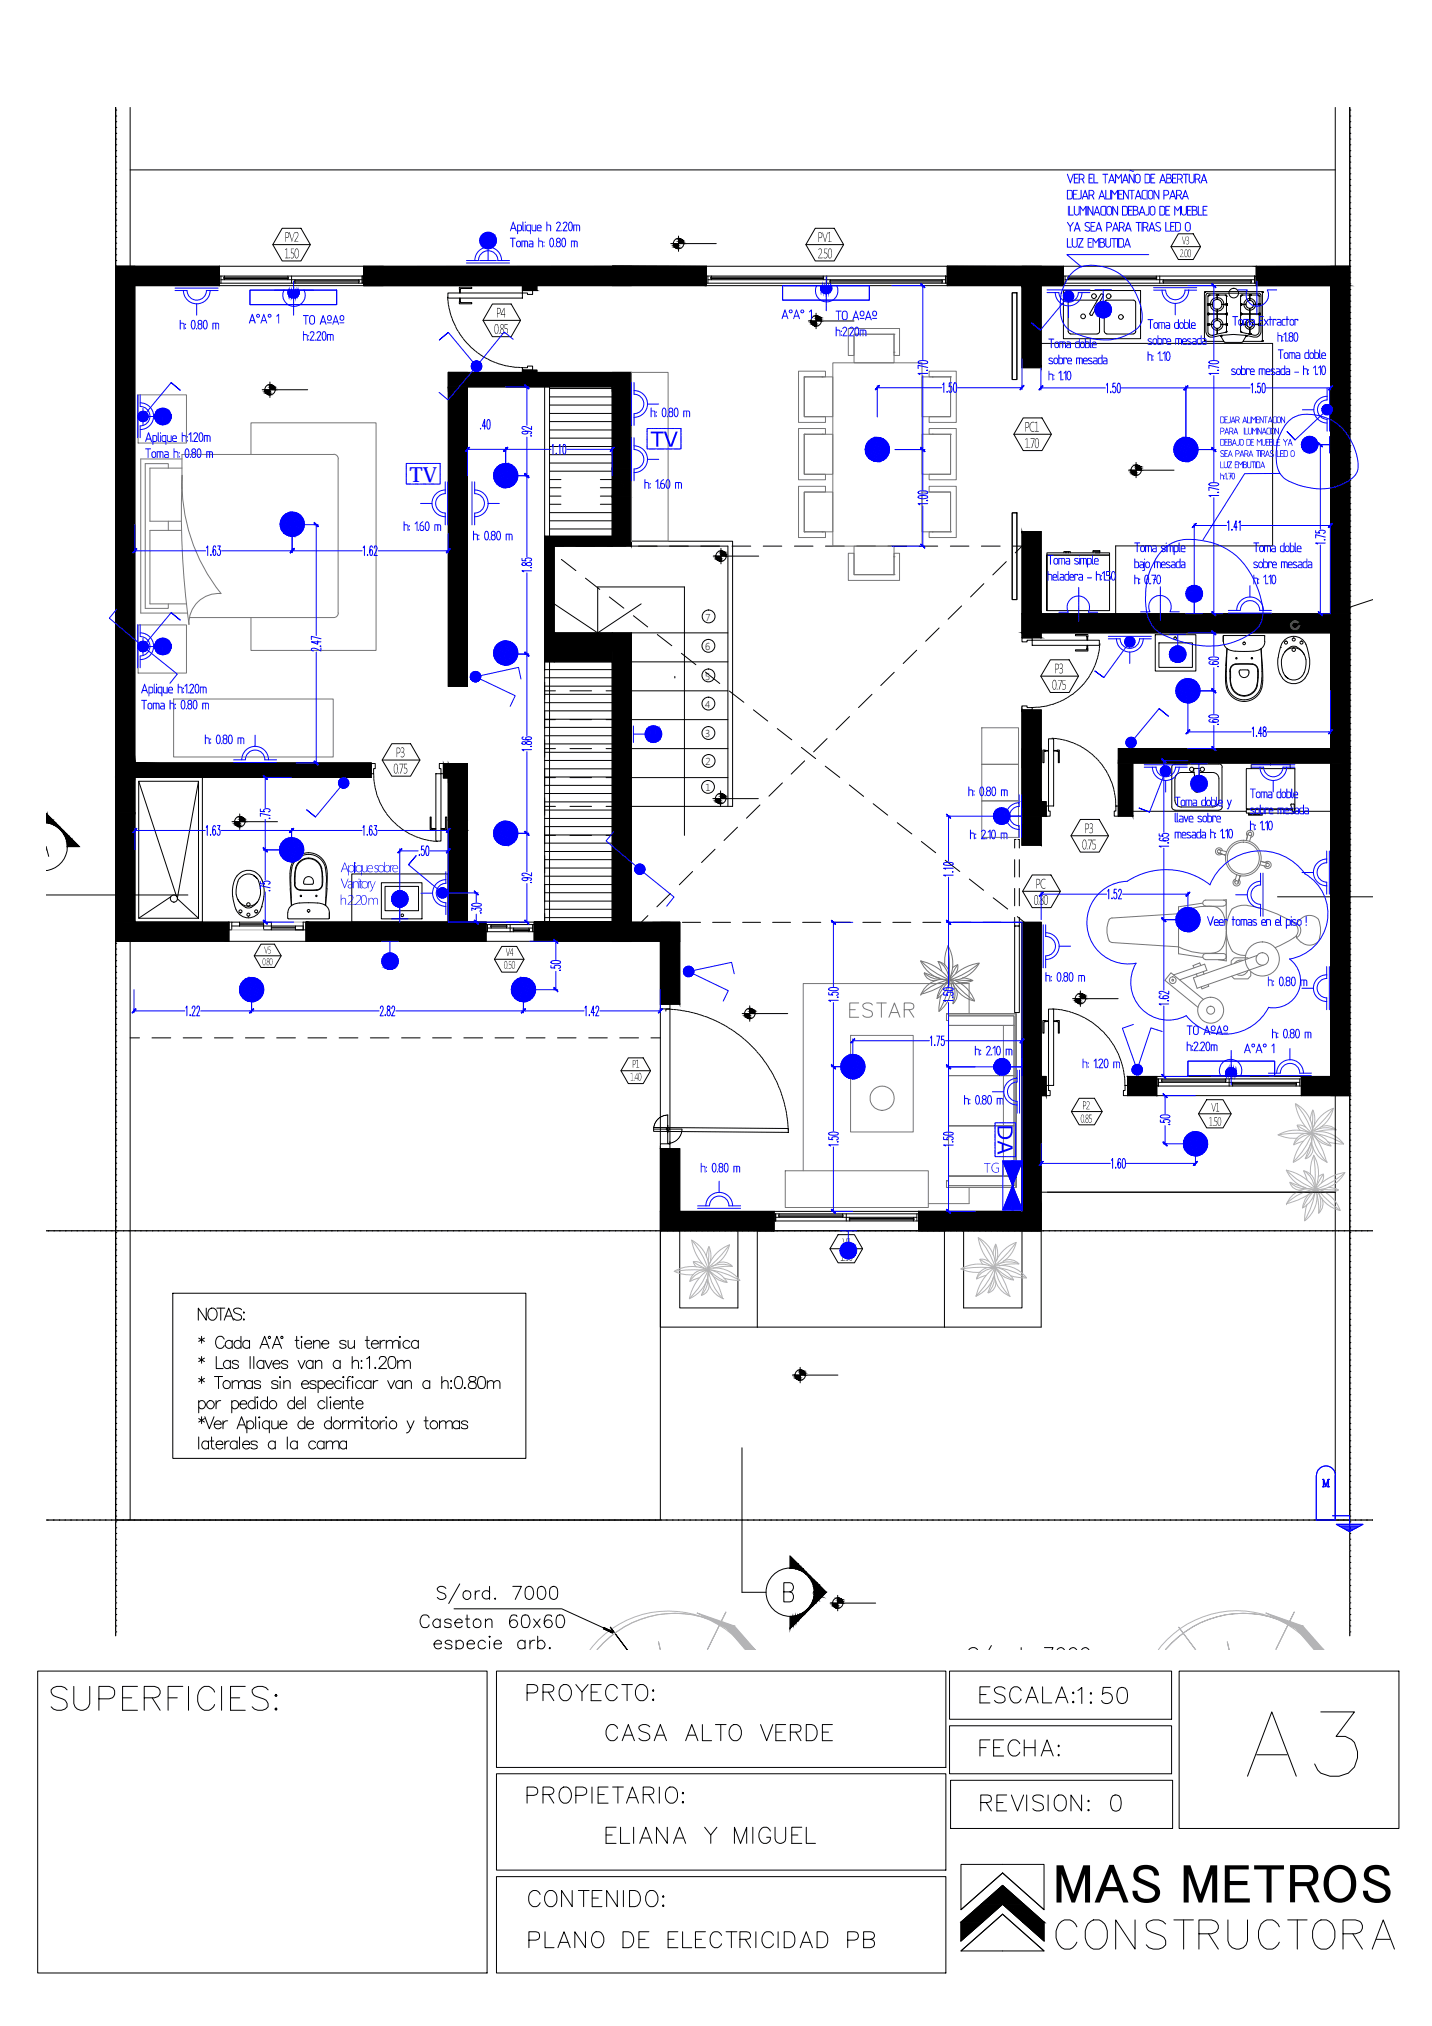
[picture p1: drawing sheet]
<svg xmlns="http://www.w3.org/2000/svg" width="297mm" height="420mm" viewBox="0 0 297 420" stroke-linecap="round" stroke-linejoin="round" font-family="sans-serif">
<defs><g id="words">
<text font-size="11.6" x="218.3" y="394.7">MAS METROS</text>
<text font-size="4.3" fill="#00f" x="85" y="99.9">TV</text>
<g font-size="2.1">
<text x="146.4" y="128.7">7</text>
<text x="146.3" y="134.8">6</text>
<text x="146.3" y="141">5</text>
<text x="146.2" y="146.8">4</text>
<text x="146.3" y="152.9">3</text>
<text x="146.3" y="158.7">2</text>
<text x="146.3" y="164.1">1</text>
</g>
</g></defs>
<g fill="none" stroke="#000" stroke-width=".21">
<path d="M113 113.3l1.5 1.1M115 113.3h1.9M116.4 116l3.1 2.3M119.5 113.3h3.9M121.4 119.9l3 2.3M126 113.3h3.8M132.4 113.3h3.9M138.9 113.3h3.9M145.4 113.3h3.9M151.8 113.3h3.9M158.3 113.3h3.9M164.8 113.3h3.8"/>
<path d="M171.2 113.3h3.9M177.7 113.3h3.9M184.2 113.3h3.9M190.7 113.3h3.8M197.1 113.3h3.9M203.6 113.3h3.9M208.7 116.5l-2.8 2.7M210 113.3h2l-1.4 1.4M113 137.3v1.7M126.4 123.8l3 2.3M131.4 127.7l3 2.3M136.3 131.6l3 2.3"/>
<path d="M141.3 135.5l3 2.4M146.3 139.4l3 2.3M185.5 139.4l-2.8 2.8M190.1 134.8l-2.7 2.8M194.8 130.2l-2.8 2.8M199.5 125.7l-2.8 2.7M204.1 121l-2.8 2.8M113 143.3h2.2M113 149.2h2.2M113 155.3h2.2M113 141.4v3.6M113 147.5v3.6"/>
<path d="M113 153.4v3.6M113 159.4v3.6M118.2 143.3h4.5M118.2 149.2h4.5M118.2 155.3h4.5M125.7 143.3h2.3M125.7 149.2h2.3M125.7 155.3h2.3M151.3 143.3l3 2.3M156.3 147.2l2.9 2.3M161.2 151.1l3 2.3M166.2 155l3 2.3"/>
<path d="M166.9 157.8l-2.8 2.7M171.2 158.9l3 2.3M171.6 153.2l-2.8 2.7M176.2 148.6l-2.8 2.8M180.9 144l-2.8 2.7M113 173.2h2.2M113 167.2h2.2M113 161.3h2.2M113 165.5v3.6M113 171.4v3.6M113 177.4v3.6M118.2 173.2h4.5"/>
<path d="M118.2 167.2h4.5M118.2 161.3h4.5M125.7 173.2h2.3M125.7 167.2h2.3M125.7 161.3h2.3M148.3 176.1l-2.8 2.8M153 171.5l-2.8 2.8M157.6 166.9l-2.8 2.8M162.3 162.4l-2.8 2.7M176.2 162.8l2.9 2.4M181.1 166.7l3 2.4M186.1 170.6l3 2.3"/>
<path d="M191.1 174.5l3 2.3M196.1 178.4l3 2.3M210.5 178.3v3.6M210.8 174.1h-.3v1.8M211.1 174.1h.3v1.8M211.4 178.3v3.6M113 183.4v3.6M113 189.4v1.8M131 191.3h1.8M134.4 189.9l-1.4 1.4M135.3 191.3h3.8M139.1 185.3l-2.8 2.8"/>
<path d="M141.5 191.3h3.8M143.7 180.7l-2.8 2.8M147.8 191.3h3.7M154 191.3h3.8M160.3 191.3h3.7M166.5 191.3h3.8M172.7 191.3h3.8M179 191.3h3.7M185.2 191.3h3.7M191.4 191.3h3.7M197.6 191.3h3.8M201.1 182.3l2.9 2.3"/>
<path d="M203.9 191.3h3.7M206 186.2l3 2.3M210.1 191.3h1.9M210.5 190.3v1.7h.3M210.5 184.2v3.6M211 190.1l1.5 1.2M211.4 184.2v3.6M211.4 190.3v1.7h-.3M27 215.2h1.9M31.5 215.2h3.9M38 215.2h3.9M44.5 215.2h3.8"/>
<path d="M50.9 215.2h3.9M57.4 215.2h3.9M63.9 215.2h3.9M70.3 215.2h3.9M76.8 215.2h3.9M83.3 215.2h3.9M89.7 215.2h3.9M96.2 215.2h3.9M102.7 215.2h3.9M109.2 215.2h3.9M115.6 215.2h3.9M122.1 215.2h3.9"/>
<path d="M128.6 215.2h3.8M135 215.2h2M138.5 231.2a2.98 2.98 0 0 0-2.9 2.6"/>
</g>
<!-- layer: ALTO VERDE - PLANO ARQUITECTURA 03|Equipamiento fijo -->
<g fill="none" stroke="#000" stroke-width=".21">
<path d="M216 71.2h48v42h-32.6v14.1M220.6 60.3h16v9.9h-16zM221.6 62.8v6M221.6 68.7l.1 .3 .4 .2M222.1 69.3h5.5M222.1 62.2h5.5M222.1 62.2l-.4 .3-.1 .2M227.6 62.2h.1M228.1 62.7v6l-.3 .5h-.2M228.3 61.1l-2.2 3.9 .2 .4M228.6 61l.2 .1M228.6 61h-.2"/>
<path d="M228.8 61l.1 .3M228.8 61.4l-2.2 3.9-.3 .1M229.1 62.8v6M229.1 62.7l.1-.2 .4-.3h5.5l.4 .3 .1 6.2-.3 .5h-.2M229.1 68.7l.1 .3 .4 .2M229.6 69.3h5.5M249.8 70.6h.1M249.8 60.7h.1M249.9 70.7h.1M249.9 60.6h.1M250 70.8h.1M250 60.5h.1"/>
<path d="M250.2 61l.2-.2h10.9l.3 .4v7.5a1.23 1.23 0 0 1-1.3 1.2 21 21 0 0 0-9.1 0 1.16 1.16 0 0 1-1.1-1.2zM250.6 61.4h.1M250.6 63h.1M250.6 63.3h.1M250.6 67.1h.1M250.6 67.2h.1M250.6 65.2h.1M250.6 65.3h.1M250.6 65h.1M250.6 67.4h1.1a.73 .73 0 0 0 .7 .7v1.2l-1 .2a.74 .74 0 0 1-.8-.8zM250.6 67.4h.1M250.6 67.5h.1"/>
<path d="M250.6 63.2h.1M250.6 65.1h.1M250.6 61.2h.1M250.6 67.3h.1M250.8 61.2h.1M250.9 61.2h.1M251.5 63.2h-.9v1.9h3.7l.1-1.8-.9-.1M251.7 67.2v.1M252.3 61.2h.1M252.4 61.2h.1M252.4 62.1v-.9h-1.8v1.8l.9 .1M252.4 61.3h.1"/>
<path d="M252.4 66.5l-.4 .2-.3 .5h-1.1v-2h3.7l.1 2-1.1 .1M252.4 64.1v2.4h.1M252.4 68.1h.1M252.5 61.2h.1M252.5 61.3h.1M252.5 62.1a1 1 0 0 0-1 1 1 1 0 0 0 1 1v2.4a.92 .92 0 0 1 .8 .7M252.6 61.2h.1M253.2 69.6h.1M253.2 69.7h.1M253.3 67.3l1.1 .1v1.4l-1.9 .5v-1.2a.8 .8 0 0 0 .8-.8zM253.3 69.6h.1M253.3 69.8h.1"/>
<path d="M253.3 69.5l-.1 .2 .7 1.1h-3.9l-.2-.1 .1-10.1 11.8-.1 .2 .1v10.1l-.2 .1h-3.9l.7-1-.1-.3M253.5 63.1l.9-.1v-1.6l-.1-.2h-1.7l-.1 .9a1 1 0 0 1 1 1 1 1 0 0 1-1 1M253.9 70.8l.2 .2h3.5l.2-.2M254.1 61.2h.1M254.2 61.2h.1M254.2 68.9h.1M254.3 61.2h.1M254.3 68.9h.1M254.3 67.3h.1M254.3 67.2h.1M254.3 65.2h.1M254.3 65.1h.1"/>
<path d="M254.3 63.1h.1M254.3 63h.1M254.3 63.2h.1M254.3 67.4h.1M254.3 65h.1M254.4 67.4h.1M254.4 67.2h.1M254.4 65.2h.1M254.4 65h.1M254.4 63h.1M254.4 63.3h.1M254.4 63.2h.1"/>
<path d="M254.4 61.4h.1M254.4 68.7h.1M254.4 67.5h.1M254.4 67.1h.1M254.4 65.3h.1M257.3 61.4h.1M257.3 68.7h.1M257.3 67.1h.1M257.3 67.2h.1M257.3 65h.1M257.3 63h.1M257.3 65.2h.1"/>
<path d="M257.3 65.3h.1M257.3 63.3h.1M257.3 67.4h.1M257.3 67.5h.1M257.3 67.4l1.3-.1 .1 .3 .5 .3-.1 1.4-1.8-.5zM257.4 67.2h.1M257.4 65h.1M257.4 65.1h.1M257.4 63h.1M257.4 65.2h.1M257.4 63.2h.1M257.4 67.4h.1"/>
<path d="M257.4 61.2h.1M257.4 68.9h.1M257.4 67.3h.1M257.5 61.2h.1M257.5 68.9h.1M257.6 61.2h.1M258.4 63.1l-1.1-.1 .1-1.8h1.8v1.1a.81 .81 0 0 0-.6 1.2 .81 .81 0 0 0 1.3 .2 .81 .81 0 0 0-.3-1.3l-.3-.1 .1-1.1 1.7 .1 .1 1.7-1.2 .1M258.4 69.6h.1M258.4 63.2h-1.1v1.8l1.9 .1v-1.2M258.5 69.7h.1M258.5 69.6h.1M258.6 67.3l.2-.4a.57 .57 0 0 1 .7-.2 .57 .57 0 0 1 .3 .6"/>
<path d="M259.1 69.3h.1M259.2 61.2h.1M259.2 69.2h.1M259.2 61.3h.1M259.2 69.1h.1M259.2 66.7v-1.5h-1.8l-.1 2h1.3M259.2 62.3h.1M259.2 67.9h.1a.51 .51 0 0 0 .5-.6l1.4 .1-.1 1.4a.73 .73 0 0 1-.8 .7l-1-.2v-1.4M259.3 66.7v-1.5h1.9v2h-1.4M259.3 61.3h.1M259.3 69.2h.1M259.3 69.3h.1"/>
<path d="M259.4 61.2h.1M259.4 69.3h.1M260 63.2l1.2 .1v1.7l-1.9 .1v-1.2M260.9 61.2h.1M261 61.2h.1M261.1 61.2h.1M261.1 67.4h.1M261.1 67.3h.1M261.1 67.2h.1M261.1 65.2h.1M261.1 63.1h.1M261.1 63h.1"/>
<path d="M261.1 65.1h.1M261.1 65h.1M261.1 63.2h.1M261.1 63.3h.1M261.2 67.5h.1M261.2 67.4h.1M261.2 67.2h.1M261.2 67.1h.1M261.2 65.3h.1M261.2 65.2h.1M261.2 63h.1M261.2 61.4h.1"/>
<path d="M261.2 65h.1M261.2 63.3h.1M261.7 70.8h.1M261.7 60.5h.1M261.8 70.8h.1M261.8 60.5h.1M261.8 60.6h.1M261.9 70.7h.1M261.9 70.6h.1M261.9 60.7h.1M261.9 60.6h.1M114 99.5h2.4"/>
<path d="M114 97.7h13M114 96h13M114 94.3h13M114 92.6h13M114 90.9h13M114 89.2h13M114 87.4h13M114 85.7h13M114 84h13M114 82.3h13M114 80.6h13M124.5 99.5h2.5"/>
<path d="M114 109.7h13M114 108h13M114 106.3h13M114 104.6h2.4M114 102.9h2.4M114 101.1h2.4M124.5 104.6h2.5M124.5 102.9h2.5M124.5 101.1h2.5M217.2 115.1h13v-.4h-13v11.9h13v-11.5h-13v11.5M220.7 114.7v-.3h.4v.3M221.2 114.7v-.3h.4v.3"/>
<path d="M221.6 114.7v-.3h.4v.3M226.7 114.7v-.5h1.4v.5h-.9M228.1 114.2v.2h-1.4M112.9 138.9h14.1M239.6 131.6h8.5v7.6h-8.5zM240.4 133.3h6.9v5.1h-6.9zM253.7 131.8v1.3M253.8 133a1.8 1.8 0 0 0 .7 1.5M253.9 131.8h8.4v.1a2.42 2.42 0 0 1-.7 2.6M253.9 131.8l-.1 .1M254.3 138l-.1 3.1M254.4 139.2v1.4"/>
<path d="M254.5 134.5l-.3 3.5M254.5 134.5l.3 .2M254.5 134.5l-.1 4.8M254.8 134.7a13.7 13.7 0 0 0 6.5 0M255.1 139v.3M255.1 139.3l.2 2.8M255.2 139v.3M255.3 139.3v1.3M256.3 137.7a1.29 1.29 0 0 0-1.2 1.2M256.4 137.8a1.21 1.21 0 0 0-1.2 1.1M256.4 137.7h2.8a1.42 1.42 0 0 1 1.8 1.2M256.4 137.8l2.8-.1a1.34 1.34 0 0 1 1.7 1.2"/>
<path d="M258.8 138.9a.98 .98 0 0 1-.2 1.5 .98 .98 0 0 1-1.4-.5l-.2-.7 .3-.3M258.8 139h-1.5M260.9 139v.3M260.9 139.3l-.2 2.8M261 139v.3M261 139.3v1.3M261.6 134.5l.2 4.8M261.6 134.5l.3 3.6M261.6 134.5l-.3 .2M261.8 139.2v1.4M261.8 138l.1 3.1M265.1 136.4v1.7l.4 1.7"/>
<path d="M265.5 139.8l.5 .8M265.6 134.3h.1M265.8 133.6l-.7 2.8M266.2 135.8a4.3 4.3 0 0 0 1 4.9 2.28 2.28 0 0 0 3.3-1.2M266.4 135.3a2.39 2.39 0 0 1 4.2 .5M270.5 135.8a2.71 2.71 0 0 0-2.4-1.8l-1.1 .7-.8 1.1M270.6 135.8l.3 .9M270.9 133.6l.7 2.8M270.9 136.7v1.5l-.4 1.3M270.9 133.6a2.77 2.77 0 0 0-2.5-1.6 2.77 2.77 0 0 0-2.6 1.6M271.2 139.8l-.5 .8M271.6 136.4v1.7l-.4 1.7"/>
<path d="M112.9 159.4h14.1M112.9 157.7h14.1M112.9 156h14.1M112.9 154.3h14.1M112.9 152.6h14.1M112.9 150.8h14.1M112.9 149.2h14.1M112.9 147.4h14.1M112.9 145.7h14.1M112.9 144h14.1M112.9 142.3h14.1M112.9 140.6h14.1"/>
<path d="M243.7 158.5h9.1M243.7 158.4a.66 .66 0 0 0-.6 .7v8.3a.66 .66 0 0 0 .6 .6M247.6 159.8l.5 2.6h.4l.4-2.6M247.6 159.4h1.3M252.9 158.4a.66 .66 0 0 1 .6 .7M253.5 159.1v8.3M254.2 141.1a3.9 3.9 0 0 0 2.8 4.2 3.9 3.9 0 0 0 4.6-2.2l.3-2M254.4 140.6a4 4 0 0 0 3.7 4.5 3.6 3.6 0 0 0 3.5-2.8M255.2 140.6l.2 1.5M255.3 142.2a2.82 2.82 0 0 0 2.8 2.2 2.82 2.82 0 0 0 2.7-2.2M255.4 142.1a2.69 2.69 0 0 0 2.7 2.1 2.69 2.69 0 0 0 2.6-2.1M258.5 159.5v8.2"/>
<path d="M259.5 158.6v.8M259.6 158.6l8-.1v.9M259.6 158.5v.1M261 140.6l-.2 1.5M261.7 140.6l-.2 1.7M263.6 158.3v.4M266 140.6a2.98 2.98 0 0 0 4.7 0M268.6 159.5v8.2M268.6 159.5h-10M112.9 178.3h14.1M112.9 176.6h14.1M112.9 174.9h14.1"/>
<path d="M112.9 173.2h14.1M112.9 171.4h14.1M112.9 169.7h14.1M112.9 168h14.1M112.9 166.3h14.1M112.9 164.6h14.1M112.9 162.9h14.1M112.9 161.1h14.1M235 168.2h23.5M243.7 161.5v4.6M243.7 166.1a1.29 1.29 0 0 0 1.3 1.3h6.5M247.7 160.2h-2.7a1.29 1.29 0 0 0-1.3 1.3"/>
<path d="M248.8 160.2h2.7M251.6 160.2a1.29 1.29 0 0 1 1.2 1.3M252.8 166.1a1.29 1.29 0 0 1-1.2 1.3M252.8 161.5v4.6M253.5 167.3a.66 .66 0 0 1-.6 .7h-9.2M258.5 168v.5M258.6 167.7h9.4M258.6 168.5v.1M258.6 167.9h9.4M258.6 168.6h9.9M258.6 167.9h.1M258.7 167.7v.2"/>
<path d="M259 168.6v.4M259 169.1h2.8M259.1 168.6v.3h2.6v-.3M261.9 168.6l-.1 .4M267.9 166.8h.4M267.9 166.7l-.1 .2 .4 1.5 .2 .1 .1-.2M268.4 166.7l.1 .2M268.5 167.9h.1M268.5 166.9v1.4M268.6 167.9h.1M268.6 168.2h7.4M268.6 168v.5"/>
<path d="M268.6 167.7h-.1M268.6 168.5v.1M112.9 190.3h14.1M112.9 188.6h14.1M112.9 186.9h14.1M112.9 185.1h14.1M112.9 183.4h14.1M112.9 181.7h14.1M112.9 180h14.1"/>
<circle cx="224.7" cy="65.6" r=".49"/>
<circle cx="226.9" cy="61.4" r=".49"/>
<circle cx="230" cy="61.4" r=".49"/>
<circle cx="232.5" cy="65.7" r=".49"/>
<circle cx="252.5" cy="63.1" r="1.4"/>
<circle cx="252.5" cy="67.3" r="1.19"/>
<circle cx="259.2" cy="63.1" r="1.2"/>
<circle cx="259.3" cy="67.3" r="1"/>
<circle cx="243.8" cy="132.4" r=".28"/>
<circle cx="243.9" cy="135.8" r=".4"/>
<circle cx="243.9" cy="135.8" r=".28"/>
<circle cx="256.5" cy="136.5" r=".15"/>
<circle cx="258.1" cy="133.4" r=".28"/>
<circle cx="259.7" cy="136.5" r=".15"/>
<circle cx="266.7" cy="133.3" r=".32"/>
<circle cx="268.4" cy="132.6" r=".32"/>
<circle cx="268.4" cy="134.7" r=".36"/>
<circle cx="270" cy="133.3" r=".32"/>
<circle cx="247.2" cy="159.5" r=".44"/>
<circle cx="249.4" cy="159.5" r=".44"/>
<circle cx="248.3" cy="163.7" r=".66"/>
</g>
<g fill="none" stroke="#767676" stroke-width=".21">
<path d="M131 77.2h7.6v35h-7.6zM165.6 77h5.6v1.2h-4.4v8.2h4.4v1.2h-5.6zM166.8 78.2h5.9v8.2h-5.9zM166.8 78.2h.1M170.5 78.2h.1M172.7 75.2h18.5v38.1h-18.5zM176 68.1h10.6v5.6h-1.2v-4.4h-8.2v4.4h-1.2zM177.2 69.3h8.2v5.9h-8.2zM185.4 69.3h.1M185.4 73h.1M191.2 78.2h6v8.2h-6zM192.7 77h5.7v10.6h-5.7v-1.2h4.5v-8.2h-4.5z"/>
<path d="M193.4 78.2h.1M197.2 78.2h.1M28.6 81.9h10.1v10h-10.1zM34.9 97.1v-.9h-4.8v30h4.8v-1M37.7 95.2h-8.5v31.9h9.6M37.7 97.1h-6.6v11h6.5M37.8 98.6a36.9 36.9 0 0 0 8 24.5M37.8 98.6a172 172 0 0 0 1.4 30.9 6.1 6.1 0 0 1 6.6-6.4M52.1 94.2v-6.5h25.9v47.2h-25.9v-6.8M69.2 94.2h-31.5v7.2M69.2 94.2a.95 .95 0 0 1 1 1M70.1 95.2v31.9"/>
<path d="M165.6 88.9h5.6v1.2h-4.4v8.3h4.4v1.1h-5.6zM166.8 90.1h5.9v8.3h-5.9zM166.8 90.1h.1M170.5 90.1h.1M191.2 90.1h6v8.3h-6zM192.7 88.9h5.7v10.6h-5.7v-1.1h4.5v-8.3h-4.5zM193.4 90.1h.1M197.2 90.1h.1M34.9 108.1v1.9M37.6 110h-6.5v15.2h7.6M165.6 100.9h5.6v1.1h-4.4v8.3h4.4v1.2h-5.6zM166.8 102h5.9v8.3h-5.9z"/>
<path d="M166.8 110.3h.1M170.5 110.3h.1M176 114.7h1.2v4.5h8.2v-4.5h1.2v5.7h-10.6zM177.2 113.3h8.2v5.9h-8.2zM185.4 119.2h.1M185.4 115.5h.1M191.2 102h6v8.3h-6zM192.7 100.9h5.7v10.6h-5.7v-1.2h4.5v-8.3h-4.5zM193.4 110.3h.1M197.2 110.3h.1M28.6 129.6h10.1v10h-10.1zM39.3 128.1h29.9"/>
<path d="M70.2 127.1a.95 .95 0 0 1-1 1M36 145h33.1v12h-33.1zM203.7 150.9h7.6v7.6h-7.6zM203.7 158.5h7.6v7.6h-7.6zM203.7 166.1h7.6v7.6h-7.6zM252.7 176.9l1.5 .4-1.5-.4M252.9 176.2l1.5 .4M253.6 176.4a.74 .74 0 0 0-1-.5 .74 .74 0 0 0-.3 1.1 .74 .74 0 0 0 1.1 .1M258.8 173.4a.74 .74 0 0 1 .1-1.1 .74 .74 0 0 1 1.1 .3 .74 .74 0 0 1-.5 1M258.9 172.9l-.4 1.4M259.6 173l-.4 1.5M261.3 179.3l1.5 .4"/>
<path d="M261.5 178.6l1.5 .4M262.4 178.8a.74 .74 0 0 1 1.1 .1 .74 .74 0 0 1-.3 1.1 .74 .74 0 0 1-1-.5M191.1 199.3a14.9 14.9 0 0 0 5.9 3.9M194.7 199.4a4.6 4.6 0 0 1 2.1 3.5M196.6 196.1a24.7 24.7 0 0 1 .2 6.8M196.7 196.2a7.4 7.4 0 0 1 .2 6.9M196.7 196.2l-.7 2.2v1.7M203 199.8a16.6 16.6 0 0 1-5.9 3.4 4.9 4.9 0 0 0-2.7 3.9 5.2 5.2 0 0 0 2.6-3.8l-1.6 2-1 1.7M203.1 199.7a9.8 9.8 0 0 0-6.1 3.5M203.1 199.8a6.8 6.8 0 0 1-5.3 3.5M230.1 195.1l.6 .4 13.8 .9M230.1 190.7a5.2 5.2 0 0 0 0 4.4"/>
<path d="M244.5 196.4v1.4l5 .8M244.5 196.4a12.6 12.6 0 0 0 7.6 1.2M249.5 187.3l-5 .8v8.3M250.1 187.9h3.6M250.1 199h3.6M250.1 187.9a.61 .61 0 0 1-.6-.6 .61 .61 0 0 1 .6-.6h3.7a.61 .61 0 0 1 .6 .6 .61 .61 0 0 1-.6 .6M250.1 199a.61 .61 0 0 1-.6-.6 .61 .61 0 0 1 .6-.6h3.7a.61 .61 0 0 1 .6 .6 .61 .61 0 0 1-.6 .6M253.5 189.2a2.43 2.43 0 0 0-2.5-1.3 12.2 12.2 0 0 0-6.5 1.6l-13.8 .9-.6 .3M253.5 189.2a7.8 7.8 0 0 1-.3 7.8l-1.1 .5M253.8 186.7l.6-.1v6.2M254.4 193.1v6.2l-1.7-.3M256.3 182.3a.74 .74 0 0 0-.5 1 .74 .74 0 0 0 1.1 .3 .74 .74 0 0 0 .1-1.1"/>
<path d="M256.5 181.4l-.4 1.5M256.8 183.1l.4-1.5-.4 1.5M257.8 199.2a1.59 1.59 0 0 0-1.8 .6M258.8 187.8h-1.7a2.76 2.76 0 0 0-2.3 2.4 8.4 8.4 0 0 0 .8 7.1l1.3 .7 1.5 .1M258.8 187.8a21.7 21.7 0 0 1 10.1 4.1 1.9 1.9 0 0 1-1 2.9l-3.4 1.7M258.9 198.8v-.2h-2.9l-.6 .7v.7M260.8 198.1l-13.2 4.7 .7 2.1 13.7-4.7M268.9 194v.5l1 .9M268.9 191.4a1.76 1.76 0 0 1 0 3.1M269.9 190.5l-1 .9v.6M269.9 190.5a2.55 2.55 0 0 1 3.6 .1l.4 2-.1 1.3-.3 1.3M273.5 195.2a2.56 2.56 0 0 1-3.6 .2"/>
<path d="M176.3 209.4h1.1M176.4 214.7h13v20.1h-13zM176.4 214.7h.1M178.1 208h-1.8v3h1.8M181 208.4a1.3 1.3 0 0 0-2 0 .84 .84 0 0 0 .6 .9l.8 .3a.71 .71 0 0 1 .6 .5 .71 .71 0 0 1-.3 .7 1.44 1.44 0 0 1-1.7-.3M181.8 208h2M182.8 208v3M184.4 211l1.1-3 1.2 3M184.9 210h1.4M187.6 209.4l1.7-.1a.68 .68 0 0 0 0-1.2l-1.7-.1v3M188.5 209.4l1.1 1.6M191.7 201.8a2.14 2.14 0 0 0 2.5 1.5"/>
<path d="M191.7 201.8a4.4 4.4 0 0 0 3.8 1.2M191.8 201.7l3.2 1.2M195.2 206.4l-.3 1.6-.1 1.7M195.3 201.3l-.7-1.9a2.98 2.98 0 0 1 2.3 3.5M196.3 211.6h.5h-.5M196.3 210.2h14.5h-14.5v1.4zM196.8 210.7h13.5v35.2h-13.5v-2h13.5h-13.5v-31.2h13.5h-13.5zM196.8 212.7v-2h13.5v35.2h-13.5v-2M196.8 203.2a10.8 10.8 0 0 0-5.6 2.9M196.8 202.9l.1 .2M196.9 203.1a9.7 9.7 0 0 0-5.9-3.8 6.8 6.8 0 0 0 5.6 4M196.9 203.3a14.9 14.9 0 0 1-5.9 2.9"/>
<path d="M197 203.3a17.2 17.2 0 0 1-2.2 6.4M197.2 203.3a5 5 0 0 0-6.2 3.1M197.3 203.1a24.7 24.7 0 0 0 4.8 4.4M197.3 204.1l.4 2.3v1.7M197.4 203.3a6.5 6.5 0 0 0 4.7 4.3M197.6 203.9l.4 1.2 .1 1.2-.4 1.9a2.69 2.69 0 0 0 .6-3.2M198.2 203.2l3.5 .1M198.6 200.1l-.9 1.5-.7 1.5M198.7 200.1v.7l-.5 1M198.7 200.1l-1.1 .6M199.6 202.8l1.4 .2 .8 .3M201 210.2v-6.2h-34.4v38.8"/>
<path d="M201.8 203.4l-1.7 .4-1.7-.3M202.2 207.6a7.2 7.2 0 0 0-5-4.5 6.5 6.5 0 0 1-2.4 6.6M208.1 212.7v31.2M210.8 210.2v36.1h-14.5v-1.4h.5h-.5v1.4h14.5zM243.4 202.2l6.5-2.2 .4 1.2-5.6 2M248.1 202l.3 .5M249.1 200.2l-.2-.5-1.4 .6 .2 .4M249.6 201.5l.2 .5M249.6 207.3l-6.7-5.6-1.3 1.6 6.9 5.6M250.6 204.2l.1 .3-1.4 .6-.1-.4M258.8 201.3a1.59 1.59 0 0 1-2.2 .8M259.4 201.6v.8l-.5 .6h-2.9l-.5-.5"/>
<path d="M196.8 223.1h13.5h-13.5M196.8 233.5h13.5h-13.5M162.9 242.8h29.7v7.6h-29.7zM201 246.3v3.3h-8.4"/>
<circle cx="252.9" cy="176.6" r=".36"/>
<circle cx="257.9" cy="178" r="3.7"/>
<circle cx="257.9" cy="178" r="3.3"/>
<circle cx="259.3" cy="172.9" r=".36"/>
<circle cx="262.9" cy="179.4" r=".36"/>
<circle cx="256.5" cy="183" r=".36"/>
<circle cx="261.8" cy="198.9" r="3.5"/>
<circle cx="261.8" cy="198.9" r="1.29"/>
<circle cx="243.3" cy="203.3" r=".7"/>
<circle cx="243.3" cy="203.3" r=".19"/>
<circle cx="251.1" cy="209.5" r="2.69"/>
<circle cx="251.1" cy="209.5" r=".83"/>
<circle cx="183" cy="227.8" r="2.51"/>
</g>
<!-- layer: ALTO VERDE - PLANO ARQUITECTURA 03|linea de eje -->
<g fill="none" stroke="#000" stroke-width=".25">
<path d="M24 22.8h.1M24 24.1h.1M24 25.2h.1M24 26.4h.1M24 27.7h.1M24 28.8h.1M24 30h.1M24 31.3h.1M24 32.4h.1M24 33.6h.1M24 34.9h.1M24 36h.1"/>
<path d="M24 37.2h.1M24 38.5h.1M24 39.6h.1M24 22.3v.4M24 23v.9M24 24.1v1M24 25.4v.9M24 26.6v.9M24 27.7v1M24 29v.9M24 30.2v.9M24 31.3v1"/>
<path d="M24 32.6v.9M24 33.8v.9M24 34.9v1M24 36.2v.9M24 37.4v.9M24 38.5v1M24 39.8v.9M280 39.6h.1M280 38.5h.1M280 37.2h.1M280 36h.1M280 34.9h.1"/>
<path d="M280 33.6h.1M280 32.4h.1M280 31.3h.1M280 30h.1M280 28.8h.1M280 27.7h.1M280 26.4h.1M280 25.2h.1M280 24.1h.1M280 22.8h.1M280 22.3v.4M280 23v.9"/>
<path d="M280 24.1v1M280 25.4v.9M280 26.6v.9M280 27.7v1M280 29v.9M280 30.2v.9M280 31.3v1M280 32.6v.9M280 33.8v.9M280 34.9v1M280 36.2v.9M280 37.4v.9"/>
<path d="M280 38.5v1M280 39.8v.9M24 40.8h.1M24 42.1h.1M24 43.2h.1M24 44.4h.1M24 45.6h.1M24 46.8h.1M24 48h.1M24 49.2h.1M24 50.4h.1M24 51.6h.1"/>
<path d="M24 52.8h.1M24 54h.1M24 55.2h.1M24 56.4h.1M24 57.6h.1M24 58.9h.1M24 41v.9M24 42.2v.9M24 43.4v.9M24 44.5v1M24 45.8v.9M24 47v.9"/>
<path d="M24 48.1v1M24 49.4v.9M24 50.6v.9M24 51.7v1M24 53v.9M24 54.2v.9M24 55.3v1M24 56.6v.9M24 57.8v.9M24 58.9v1M280 58.9h.1M280 57.6h.1"/>
<path d="M280 56.4h.1M280 55.2h.1M280 54h.1M280 52.8h.1M280 51.6h.1M280 50.4h.1M280 49.2h.1M280 48h.1M280 46.8h.1M280 45.6h.1M280 44.4h.1M280 43.2h.1"/>
<path d="M280 42.1h.1M280 40.8h.1M280 41v.9M280 42.2v.9M280 43.4v.9M280 44.5v1M280 45.8v.9M280 47v.9M280 48.1v1M280 49.4v.9M280 50.6v.9M280 51.7v1"/>
<path d="M280 53v.9M280 54.2v.9M280 55.3v1M280 56.6v.9M280 57.8v.9M280 58.9v1M24 60h.1M24 61.2h.1M24 62.5h.1M24 63.6h.1M24 64.8h.1M24 66.1h.1"/>
<path d="M24 67.2h.1M24 68.4h.1M24 69.7h.1M24 70.8h.1M24 72h.1M24 73.3h.1M24 74.4h.1M24 75.6h.1M24 76.8h.1M24 78h.1M24 79.2h.1M24 60.2v.9"/>
<path d="M24 61.4v.9M24 62.5v1M24 63.8v.9M24 65v.9M24 66.1v1M24 67.4v.9M24 68.6v.9M24 69.7v1M24 71v.9M24 72.2v.9M24 73.3v1M24 74.6v.9"/>
<path d="M24 75.7v1M24 77v.9M24 78.2v.9M24 79.3v1M280 79.2h.1M280 78h.1M280 76.8h.1M280 75.6h.1M280 74.4h.1M280 73.3h.1M280 72h.1M280 70.8h.1"/>
<path d="M280 69.7h.1M280 68.4h.1M280 67.2h.1M280 66.1h.1M280 64.8h.1M280 63.6h.1M280 62.5h.1M280 61.2h.1M280 60h.1M280 60.2v.9M280 61.4v.9M280 62.5v1"/>
<path d="M280 63.8v.9M280 65v.9M280 66.1v1M280 67.4v.9M280 68.6v.9M280 69.7v1M280 71v.9M280 72.2v.9M280 73.3v1M280 74.6v.9M280 75.7v1M280 77v.9"/>
<path d="M280 78.2v.9M280 79.3v1M24 80.4h.1M24 81.6h.1M24 82.8h.1M24 84h.1M24 85.2h.1M24 86.4h.1M24 87.6h.1M24 88.8h.1M24 90h.1M24 91.2h.1"/>
<path d="M24 92.4h.1M24 93.7h.1M24 94.8h.1M24 96h.1M24 97.3h.1M24 98.4h.1M24 99.6h.1M24 80.6v.9M24 81.8v.9M24 82.9v1M24 84.2v.9M24 85.4v.9"/>
<path d="M24 86.5v1M24 87.8v.9M24 89v.9M24 90.1v1M24 91.4v.9M24 92.6v.9M24 93.7v1M24 95v.9M24 96.2v.9M24 97.3v1M24 98.6v.9M24 99.8v.9"/>
<path d="M280 99.6h.1M280 98.4h.1M280 97.3h.1M280 96h.1M280 94.8h.1M280 93.7h.1M280 92.4h.1M280 91.2h.1M280 90h.1M280 88.8h.1M280 87.6h.1M280 86.4h.1"/>
<path d="M280 85.2h.1M280 84h.1M280 82.8h.1M280 81.6h.1M280 80.4h.1M280 80.6v.9M280 81.8v.9M280 82.9v1M280 84.2v.9M280 85.4v.9M280 86.5v1M280 87.8v.9"/>
<path d="M280 89v.9M280 90.1v1M280 91.4v.9M280 92.6v.9M280 93.7v1M280 95v.9M280 96.2v.9M280 97.3v1M280 98.6v.9M280 99.8v.9M24 100.9h.1M24 102h.1"/>
<path d="M24 103.2h.1M24 104.5h.1M24 105.6h.1M24 106.8h.1M24 108h.1M24 109.2h.1M24 110.4h.1M24 111.6h.1M24 112.8h.1M24 114h.1M24 115.2h.1M24 116.4h.1"/>
<path d="M24 117.6h.1M24 118.8h.1M24 100.9v1M24 102.2v.9M24 103.3v1M24 104.5v1M24 105.8v.9M24 106.9v1M24 108.1v1M24 109.4v.9M24 110.5v1M24 111.8v.9"/>
<path d="M24 113v.9M24 114.1v1M24 115.4v.9M24 116.6v.9M24 117.7v1M24 119v.9M280 118.8h.1M280 117.6h.1M280 116.4h.1M280 115.2h.1M280 114h.1M280 112.8h.1"/>
<path d="M280 111.6h.1M280 110.4h.1M280 109.2h.1M280 108h.1M280 106.8h.1M280 105.6h.1M280 104.5h.1M280 103.2h.1M280 102h.1M280 100.9h.1M280 100.9v1M280 102.2v.9"/>
<path d="M280 103.3v1M280 104.5v1M280 105.8v.9M280 106.9v1M280 108.1v1M280 109.4v.9M280 110.5v1M280 111.8v.9M280 113v.9M280 114.1v1M280 115.4v.9M280 116.6v.9"/>
<path d="M280 117.7v1M280 119v.9M24 120h.1M24 121.2h.1M24 122.4h.1M24 123.6h.1M24 124.8h.1M24 126h.1M24 127.2h.1M24 128.5h.1M24 129.6h.1M24 130.8h.1"/>
<path d="M24 132.1h.1M24 133.2h.1M24 134.4h.1M24 135.7h.1M24 136.8h.1M24 138h.1M24 139.2h.1M24 120.2v.9M24 121.3v1M24 122.6v.9M24 123.8v.9M24 124.9v1"/>
<path d="M24 126.2v.9M24 127.4v.9M24 128.5v1M24 129.8v.9M24 131v.9M24 132.1v1M24 133.4v.9M24 134.5v1M24 135.7v1M24 137v.9M24 138.1v1M24 139.3v1"/>
<path d="M280 139.2h.1M280 138h.1M280 136.8h.1M280 135.7h.1M280 134.4h.1M280 133.2h.1M280 132.1h.1M280 130.8h.1M280 129.6h.1M280 128.5h.1M280 127.2h.1M280 126h.1"/>
<path d="M280 124.8h.1M280 123.6h.1M280 122.4h.1M280 121.2h.1M280 120h.1M280 120.2v.9M280 121.3v1M280 122.6v.9M280 123.8v.9M280 124.9v1M280 126.2v.9M280 127.4v.9"/>
<path d="M280 128.5v1M280 129.8v.9M280 131v.9M280 132.1v1M280 133.4v.9M280 134.5v1M280 135.7v1M280 137v.9M280 138.1v1M280 139.3v1M24 140.4h.1M24 141.6h.1"/>
<path d="M24 142.8h.1M24 144h.1M24 145.2h.1M24 146.4h.1M24 147.6h.1M24 148.8h.1M24 150h.1M24 151.2h.1M24 152.4h.1M24 153.6h.1M24 154.8h.1M24 156h.1"/>
<path d="M24 157.2h.1M24 158.4h.1M24 159.6h.1M24 140.6v.9M24 141.7v1M24 142.9v1M24 144.2v.9M24 145.3v1M24 146.6v.9M24 147.8v.9M24 148.9v1M24 150.2v.9"/>
<path d="M24 151.4v.9M24 152.5v1M24 153.8v.9M24 155v.9M24 156.1v1M24 157.4v.9M24 158.6v.9M24 159.7v1M280 159.6h.1M280 158.4h.1M280 157.2h.1M280 156h.1"/>
<path d="M280 154.8h.1M280 153.6h.1M280 152.4h.1M280 151.2h.1M280 150h.1M280 148.8h.1M280 147.6h.1M280 146.4h.1M280 145.2h.1M280 144h.1M280 142.8h.1M280 141.6h.1"/>
<path d="M280 140.4h.1M280 140.6v.9M280 141.7v1M280 142.9v1M280 144.2v.9M280 145.3v1M280 146.6v.9M280 147.8v.9M280 148.9v1M280 150.2v.9M280 151.4v.9M280 152.5v1"/>
<path d="M280 153.8v.9M280 155v.9M280 156.1v1M280 157.4v.9M280 158.6v.9M280 159.7v1M24 160.8h.1M24 162h.1M24 163.3h.1M24 164.4h.1M24 165.6h.1M24 166.8h.1"/>
<path d="M24 168h.1M24 169.2h.1M24 170.4h.1M24 171.6h.1M24 172.8h.1M24 174h.1M24 175.2h.1M24 176.4h.1M24 177.6h.1M24 178.8h.1M24 161v.9M24 162.2v.9"/>
<path d="M24 163.3v1M24 164.6v.9M24 165.7v1M24 166.9v1M24 168.2v.9M24 169.3v1M24 170.5v1M24 171.8v.9M24 172.9v1M24 174.1v1M24 175.4v.9M24 176.5v1"/>
<path d="M24 177.7v1M24 179v.9M280 178.8h.1M280 177.6h.1M280 176.4h.1M280 175.2h.1M280 174h.1M280 172.8h.1M280 171.6h.1M280 170.4h.1M280 169.2h.1M280 168h.1"/>
<path d="M280 166.8h.1M280 165.6h.1M280 164.4h.1M280 163.3h.1M280 162h.1M280 160.8h.1M280 161v.9M280 162.2v.9M280 163.3v1M280 164.6v.9M280 165.7v1M280 166.9v1"/>
<path d="M280 168.2v.9M280 169.3v1M280 170.5v1M280 171.8v.9M280 172.9v1M280 174.1v1M280 175.4v.9M280 176.5v1M280 177.7v1M280 179v.9M24 180h.1M24 181.2h.1"/>
<path d="M24 182.4h.1M24 183.6h.1M24 184.8h.1M24 186h.1M24 187.2h.1M24 188.4h.1M24 189.6h.1M24 190.8h.1M24 192h.1M24 193.2h.1M24 194.4h.1M24 195.6h.1"/>
<path d="M24 196.8h.1M24 198h.1M24 199.2h.1M24 180.1v1M24 181.4v.9M24 182.6v.9M24 183.7v1M24 185v.9M24 186.2v.9M24 187.3v1M24 188.6v.9M24 189.8v.9"/>
<path d="M24 190.9v1M24 192.2v.9M24 193.4v.9M24 194.5v1M24 195.8v.9M24 196.9v1M24 198.1v1M24 199.4v.9M280 199.2h.1M280 198h.1M280 196.8h.1M280 195.6h.1"/>
<path d="M280 194.4h.1M280 193.2h.1M280 192h.1M280 190.8h.1M280 189.6h.1M280 188.4h.1M280 187.2h.1M280 186h.1M280 184.8h.1M280 183.6h.1M280 182.4h.1M280 181.2h.1"/>
<path d="M280 180h.1M280 180.1v1M280 181.4v.9M280 182.6v.9M280 183.7v1M280 185v.9M280 186.2v.9M280 187.3v1M280 188.6v.9M280 189.8v.9M280 190.9v1M280 192.2v.9"/>
<path d="M280 193.4v.9M280 194.5v1M280 195.8v.9M280 196.9v1M280 198.1v1M280 199.4v.9M24 200.4h.1M24 201.6h.1M24 202.8h.1M24 204h.1M24 205.2h.1M24 206.4h.1"/>
<path d="M24 207.6h.1M24 208.8h.1M24 210h.1M24 211.2h.1M24 212.4h.1M24 213.6h.1M24 214.8h.1M24 216h.1M24 217.2h.1M24 218.4h.1M24 219.6h.1M24 200.5v1"/>
<path d="M24 201.7v1M24 203v.9M24 204.1v1M24 205.3v1M24 206.6v.9M24 207.7v1M24 208.9v1M24 210.2v.9M24 211.3v1M24 212.5v1M24 213.8v.9M24 214.9v1"/>
<path d="M24 216.2v.9M24 217.4v.9M24 218.5v1M24 219.8v.9M280 219.6h.1M280 218.4h.1M280 217.2h.1M280 216h.1M280 214.8h.1M280 213.6h.1M280 212.4h.1M280 211.2h.1"/>
<path d="M280 210h.1M280 208.8h.1M280 207.6h.1M280 206.4h.1M280 205.2h.1M280 204h.1M280 202.8h.1M280 201.6h.1M280 200.4h.1M280 200.5v1M280 201.7v1M280 203v.9"/>
<path d="M280 204.1v1M280 205.3v1M280 206.6v.9M280 207.7v1M280 208.9v1M280 210.2v.9M280 211.3v1M280 212.5v1M280 213.8v.9M280 214.9v1M280 216.2v.9M280 217.4v.9"/>
<path d="M280 218.5v1M280 219.8v.9M24 220.8h.1M24 222h.1M24 223.2h.1M24 224.4h.1M24 225.6h.1M24 226.8h.1M24 228h.1M24 229.2h.1M24 230.4h.1M24 231.6h.1"/>
<path d="M24 232.8h.1M24 234h.1M24 235.2h.1M24 236.4h.1M24 237.6h.1M24 238.8h.1M24 221v.9M24 222.1v1M24 223.4v.9M24 224.6v.9M24 225.7v1M24 227v.9"/>
<path d="M24 228.1v1M24 229.3v1M24 230.6v.9M24 231.7v1M24 232.9v1M24 234.2v.9M24 235.3v1M24 236.5v1M24 237.8v.9M24 238.9v1M280 238.8h.1M280 237.6h.1"/>
<path d="M280 236.4h.1M280 235.2h.1M280 234h.1M280 232.8h.1M280 231.6h.1M280 230.4h.1M280 229.2h.1M280 228h.1M280 226.8h.1M280 225.6h.1M280 224.4h.1M280 223.2h.1"/>
<path d="M280 222h.1M280 220.8h.1M280 221v.9M280 222.1v1M280 223.4v.9M280 224.6v.9M280 225.7v1M280 227v.9M280 228.1v1M280 229.3v1M280 230.6v.9M280 231.7v1"/>
<path d="M280 232.9v1M280 234.2v.9M280 235.3v1M280 236.5v1M280 237.8v.9M280 238.9v1M9.6 255.2h.2M9.9 255.2h.1M10 255.2h1M11.1 255.2h.1M11.2 255.2h.9M12.3 255.2h.1"/>
<path d="M12.4 255.2h1M13.5 255.2h.1M13.6 255.2h.9M14.7 255.2h.1M14.8 255.2h.9M15.9 255.2h.1M16 255.2h1M17.1 255.2h.1M17.2 255.2h.9M18.3 255.2h.1M18.4 255.2h1M19.5 255.2h.1"/>
<path d="M19.6 255.2h1M20.7 255.2h.1M20.8 255.2h.9M21.9 255.2h.1M22 255.2h1M23.1 255.2h.1M23.2 255.2h1M24 240h.1M24 241.2h.1M24 242.4h.1M24 243.6h.1M24 244.8h.1"/>
<path d="M24 246h.1M24 247.2h.1M24 248.4h.1M24 249.6h.1M24 250.8h.1M24 252h.1M24 253.2h.1M24 254.4h.1M24 255.6h.1M24 256.8h.1M24 258h.1M24 259.2h.1"/>
<path d="M24 240.1v1M24 241.4v.9M24 242.5v1M24 243.7v1M24 245v.9M24 246.1v1M24 247.3v1M24 248.6v.9M24 249.7v1M24 251v.9M24 252.2v.9M24 253.3v1"/>
<path d="M24 254.6v.9M24 255.7v1M24 256.9v1M24 258.2v.9M24 259.3v1M24.3 255.2h.1M24.4 255.2h.9M25.5 255.2h.1M25.6 255.2h1M26.7 255.2h.1M26.8 255.2h1M27.9 255.2h.1"/>
<path d="M28 255.2h.9M29.1 255.2h.1M29.2 255.2h1M30.3 255.2h.1M30.4 255.2h1M31.5 255.2h.1M31.6 255.2h.9M32.7 255.2h.1M32.8 255.2h1M33.9 255.2h.1M34 255.2h1M35.1 255.2h.1"/>
<path d="M35.2 255.2h.9M36.3 255.2h.1M36.4 255.2h1M37.5 255.2h.1M37.6 255.2h1M38.7 255.2h.1M38.8 255.2h.9M39.9 255.2h.1M40 255.2h1M41.1 255.2h.1M41.2 255.2h.9M42.3 255.2h.1"/>
<path d="M42.4 255.2h.9M43.5 255.2h.1M43.6 255.2h1M44.7 255.2h.1M44.8 255.2h.9M45.9 255.2h.1M46 255.2h1M47.1 255.2h.1M47.2 255.2h1M48.3 255.2h.1M48.4 255.2h.9M49.5 255.2h.1"/>
<path d="M49.6 255.2h1M50.7 255.2h.1M50.8 255.2h1M51.9 255.2h.1M52 255.2h.9M53.1 255.2h.1M53.2 255.2h1M54.3 255.2h.1M54.4 255.2h1M55.5 255.2h.1M55.6 255.2h.9M56.7 255.2h.1"/>
<path d="M56.8 255.2h1M57.9 255.2h.1M58 255.2h1M59.1 255.2h.1M59.2 255.2h.9M60.3 255.2h.1M60.4 255.2h1M61.5 255.2h.1M61.6 255.2h1M62.7 255.2h.1M62.8 255.2h.9M63.9 255.2h.1"/>
<path d="M64 255.2h1M65.1 255.2h.1M65.2 255.2h1M66.3 255.2h.1M66.4 255.2h.9M67.5 255.2h.1M67.6 255.2h1M68.7 255.2h.1M68.8 255.2h1M69.9 255.2h.1M70 255.2h.9M71.1 255.2h.1"/>
<path d="M71.2 255.2h1M72.3 255.2h.1M72.4 255.2h.9M73.5 255.2h.1M73.6 255.2h1M74.7 255.2h.1M74.8 255.2h1M75.9 255.2h.1M76 255.2h.9M77.1 255.2h.1M77.2 255.2h1M78.3 255.2h.1"/>
<path d="M78.4 255.2h1M79.5 255.2h.1M79.6 255.2h.9M80.7 255.2h.1M80.8 255.2h1M81.9 255.2h.1M82 255.2h1M83.1 255.2h.1M83.2 255.2h.9M84.3 255.2h.1M84.4 255.2h1M85.5 255.2h.1"/>
<path d="M85.6 255.2h1M86.7 255.2h.1M86.8 255.2h.9M87.9 255.2h.1M88 255.2h1M89.1 255.2h.1M89.2 255.2h1M90.3 255.2h.1M90.4 255.2h.9M91.5 255.2h.1M91.6 255.2h1M92.7 255.2h.1"/>
<path d="M92.8 255.2h1M93.9 255.2h.1M94 255.2h.9M95.1 255.2h.1M95.2 255.2h1M96.3 255.2h.1M96.4 255.2h1M97.5 255.2h.1M97.6 255.2h1M98.7 255.2h.1M98.8 255.2h1M99.9 255.2h.1"/>
<path d="M100 255.2h1M101.1 255.2h.1M101.2 255.2h1M102.3 255.2h.1M102.4 255.2h1M103.5 255.2h.1M103.6 255.2h.9M104.7 255.2h.1M104.8 255.2h1M105.9 255.2h.1M106 255.2h1M107.1 255.2h.1"/>
<path d="M107.2 255.2h.9M108.3 255.2h.1M108.4 255.2h1M109.5 255.2h.1M109.6 255.2h1M110.7 255.2h.1M110.8 255.2h.9M111.9 255.2h.1M112 255.2h1M113.1 255.2h.1M113.2 255.2h1M114.3 255.2h.1"/>
<path d="M114.4 255.2h.9M115.5 255.2h.1M115.6 255.2h1M116.7 255.2h.1M116.8 255.2h1M117.9 255.2h.1M118 255.2h.9M119.1 255.2h.1M119.2 255.2h1M120.3 255.2h.1M120.4 255.2h1M121.5 255.2h.1"/>
<path d="M121.6 255.2h.9M122.7 255.2h.1M122.8 255.2h1M123.9 255.2h.1M124 255.2h1M125.1 255.2h.1M125.2 255.2h1M126.3 255.2h.1M126.4 255.2h1M127.5 255.2h.1M127.6 255.2h1M128.7 255.2h.1"/>
<path d="M128.8 255.2h1M129.9 255.2h.1M130 255.2h1M131.1 255.2h.1M131.2 255.2h1M132.3 255.2h.1M132.4 255.2h1M133.5 255.2h.1M133.6 255.2h1M134.7 255.2h.1M134.8 255.2h.9M135.9 255.2h.1"/>
<path d="M136 255.2h1M137.1 255.2h.1M137.2 255.2h1M138.3 255.2h.1M138.4 255.2h.9M139.5 255.2h.1M139.6 255.2h1M140.7 255.2h.1M140.8 255.2h1M141.9 255.2h.1M142 255.2h.9M143.1 255.2h.1"/>
<path d="M143.2 255.2h1M144.3 255.2h.1M144.4 255.2h1M145.5 255.2h.1M145.6 255.2h.9M146.7 255.2h.1M146.8 255.2h1M147.9 255.2h.1M148 255.2h1M149.1 255.2h.1M149.2 255.2h.9M150.3 255.2h.1"/>
<path d="M150.4 255.2h1M151.5 255.2h.1M151.6 255.2h1M152.7 255.2h.1M152.8 255.2h1M153.9 255.2h.1M154 255.2h1M155.1 255.2h.1M155.2 255.2h1M156.3 255.2h.1M156.4 255.2h1M157.5 255.2h.1"/>
<path d="M157.6 255.2h1M158.7 255.2h.1M158.8 255.2h1M159.9 255.2h.1M160 255.2h1M161.1 255.2h.1M161.2 255.2h1M162.3 255.2h.1M162.4 255.2h1M163.5 255.2h.1M163.6 255.2h1M164.7 255.2h.1"/>
<path d="M164.8 255.2h1M165.9 255.2h.1M166 255.2h.9M167.1 255.2h.1M167.2 255.2h1M168.3 255.2h.1M168.4 255.2h1M169.5 255.2h.1M169.6 255.2h.9M170.7 255.2h.1M170.8 255.2h1M171.9 255.2h.1"/>
<path d="M172 255.2h1M173.1 255.2h.1M173.2 255.2h.9M174.3 255.2h.1M174.4 255.2h1M175.5 255.2h.1M175.6 255.2h1M176.7 255.2h.1M176.8 255.2h1M177.9 255.2h.1M178 255.2h1M179.1 255.2h.1"/>
<path d="M179.2 255.2h1M180.3 255.2h.1M180.4 255.2h1M181.5 255.2h.1M181.6 255.2h1M182.7 255.2h.1M182.8 255.2h1M183.9 255.2h.1M184 255.2h1M185.1 255.2h.1M185.2 255.2h1M186.3 255.2h.1"/>
<path d="M186.4 255.2h1M187.5 255.2h.1M187.6 255.2h1M188.7 255.2h.1M188.8 255.2h1M189.9 255.2h.1M190 255.2h1M191.1 255.2h.1M191.2 255.2h1M192.3 255.2h.1M192.4 255.2h1M193.5 255.2h.1"/>
<path d="M193.6 255.2h.9M194.7 255.2h.1M194.8 255.2h1M195.9 255.2h.1M196 255.2h1M197.1 255.2h.1M197.2 255.2h.9M198.3 255.2h.1M198.4 255.2h1M199.5 255.2h.1M199.6 255.2h1M200.7 255.2h.1"/>
<path d="M200.8 255.2h.9M201.9 255.2h.1M202 255.2h1M203.1 255.2h.1M203.2 255.2h1M204.3 255.2h.1M204.4 255.2h1M205.5 255.2h.1M205.6 255.2h1M206.7 255.2h.1M206.8 255.2h1M207.9 255.2h.1"/>
<path d="M208 255.2h1M209.1 255.2h.1M209.2 255.2h1M210.3 255.2h.1M210.4 255.2h1M211.5 255.2h.1M211.6 255.2h1M212.7 255.2h.1M212.8 255.2h1M213.9 255.2h.1M214 255.2h1M215.1 255.2h.1"/>
<path d="M215.2 255.2h1M216.3 255.2h.1M216.4 255.2h1M217.5 255.2h.1M217.6 255.2h1M218.7 255.2h.1M218.8 255.2h1M219.9 255.2h.1M220 255.2h1M221.1 255.2h.1M221.2 255.2h1M222.3 255.2h.1"/>
<path d="M222.4 255.2h1M223.5 255.2h.1M223.6 255.2h1M224.7 255.2h.1M224.8 255.2h.9M225.9 255.2h.1M226 255.2h1M227.1 255.2h.1M227.2 255.2h1M228.3 255.2h.1M228.4 255.2h.9M229.5 255.2h.1"/>
<path d="M229.6 255.2h1M230.7 255.2h.1M230.8 255.2h1M231.9 255.2h.1M232 255.2h1M233.1 255.2h.1M233.2 255.2h1M234.3 255.2h.1M234.4 255.2h1M235.5 255.2h.1M235.6 255.2h1M236.7 255.2h.1"/>
<path d="M236.8 255.2h1M237.9 255.2h.1M238 255.2h1M239.1 255.2h.1M239.2 255.2h1M240.3 255.2h.1M240.4 255.2h1M241.5 255.2h.1M241.6 255.2h1M242.7 255.2h.1M242.8 255.2h1M243.9 255.2h.1"/>
<path d="M244 255.2h1M245.1 255.2h.1M245.2 255.2h1M246.3 255.2h.1M246.4 255.2h1M247.5 255.2h.1M247.6 255.2h1M248.7 255.2h.1M248.8 255.2h1M249.9 255.2h.1M250 255.2h1M251.1 255.2h.1"/>
<path d="M251.2 255.2h1M252.3 255.2h.1M252.4 255.2h1M253.5 255.2h.1M253.6 255.2h1M254.7 255.2h.1M254.8 255.2h1M255.9 255.2h.1M256 255.2h1M257.1 255.2h.1M257.2 255.2h1M258.3 255.2h.1"/>
<path d="M258.4 255.2h1M259.5 255.2h.1M259.6 255.2h1M260.7 255.2h.1M260.8 255.2h1M261.9 255.2h.1M262 255.2h1M263.1 255.2h.1M263.2 255.2h1M264.3 255.2h.1M264.4 255.2h1M265.5 255.2h.1"/>
<path d="M265.6 255.2h1M266.7 255.2h.1M266.8 255.2h1M267.9 255.2h.1M268 255.2h1M269.1 255.2h.1M269.2 255.2h1M270.3 255.2h.1M270.4 255.2h1M271.5 255.2h.1M271.6 255.2h1M272.7 255.2h.1"/>
<path d="M272.8 255.2h1M273.9 255.2h.1M274 255.2h1M275.1 255.2h.1M275.2 255.2h1M276.3 255.2h.1M276.4 255.2h1M277.5 255.2h.1M277.6 255.2h1M278.7 255.2h.1M278.8 255.2h1M279.9 255.2h.1"/>
<path d="M280 259.2h.1M280 258h.1M280 256.8h.1M280 255.6h.1M280 254.4h.1M280 253.2h.1M280 252h.1M280 250.8h.1M280 249.6h.1M280 248.4h.1M280 247.2h.1M280 246h.1"/>
<path d="M280 244.8h.1M280 243.6h.1M280 242.4h.1M280 241.2h.1M280 240h.1M280 240.1v1M280 241.4v.9M280 242.5v1M280 243.7v1M280 245v.9M280 246.1v1M280 247.3v1"/>
<path d="M280 248.6v.9M280 249.7v1M280 251v.9M280 252.2v.9M280 253.3v1M280 254.6v.9M280 255.7v1M280 256.9v1M280 258.2v.9M280 259.3v1M280 255.2h1M281.1 255.2h.1"/>
<path d="M281.2 255.2h1M282.3 255.2h.1M282.4 255.2h1M283.5 255.2h.1M283.6 255.2h1M284.7 255.2h.1M24 260.4h.1M24 261.6h.1M24 262.8h.1M24 264h.1M24 265.2h.1M24 266.4h.1"/>
<path d="M24 267.6h.1M24 268.8h.1M24 270h.1M24 271.2h.1M24 272.4h.1M24 273.6h.1M24 274.8h.1M24 276h.1M24 277.2h.1M24 278.4h.1M24 279.6h.1M24 260.5v1"/>
<path d="M24 261.8v.9M24 262.9v1M24 264.1v1M24 265.4v.9M24 266.5v1M24 267.7v1M24 269v.9M24 270.1v1M24 271.3v1M24 272.6v.9M24 273.7v1M24 274.9v1"/>
<path d="M24 276.2v.9M24 277.3v1M24 278.5v1M24 279.8v.9M280 279.6h.1M280 278.4h.1M280 277.2h.1M280 276h.1M280 274.8h.1M280 273.6h.1M280 272.4h.1M280 271.2h.1"/>
<path d="M280 270h.1M280 268.8h.1M280 267.6h.1M280 266.4h.1M280 265.2h.1M280 264h.1M280 262.8h.1M280 261.6h.1M280 260.4h.1M280 260.5v1M280 261.8v.9M280 262.9v1"/>
<path d="M280 264.1v1M280 265.4v.9M280 266.5v1M280 267.7v1M280 269v.9M280 270.1v1M280 271.3v1M280 272.6v.9M280 273.7v1M280 274.9v1M280 276.2v.9M280 277.3v1"/>
<path d="M280 278.5v1M280 279.8v.9M24 280.8h.1M24 282h.1M24 283.2h.1M24 284.4h.1M24 285.6h.1M24 286.8h.1M24 288h.1M24 289.2h.1M24 290.4h.1M24 291.6h.1"/>
<path d="M24 292.8h.1M24 294h.1M24 295.2h.1M24 296.4h.1M24 297.6h.1M24 298.8h.1M24 280.9v1M24 282.1v1M24 283.4v.9M24 284.5v1M24 285.8v.9M24 286.9v1"/>
<path d="M24 288.1v1M24 289.4v.9M24 290.5v1M24 291.7v1M24 293v.9M24 294.1v1M24 295.3v1M24 296.6v.9M24 297.7v1M24 298.9v1M280 298.8h.1M280 297.6h.1"/>
<path d="M280 296.4h.1M280 295.2h.1M280 294h.1M280 292.8h.1M280 291.6h.1M280 290.4h.1M280 289.2h.1M280 288h.1M280 286.8h.1M280 285.6h.1M280 284.4h.1M280 283.2h.1"/>
<path d="M280 282h.1M280 280.8h.1M280 280.9v1M280 282.1v1M280 283.4v.9M280 284.5v1M280 285.8v.9M280 286.9v1M280 288.1v1M280 289.4v.9M280 290.5v1M280 291.7v1"/>
<path d="M280 293v.9M280 294.1v1M280 295.3v1M280 296.6v.9M280 297.7v1M280 298.9v1M9.6 315.2h.1M9.8 315.2h.1M9.9 315.2h1M11 315.2h.1M11.1 315.2h1M12.2 315.2h.1"/>
<path d="M12.3 315.2h.9M13.4 315.2h.1M13.5 315.2h1M14.6 315.2h.1M14.7 315.2h.9M15.8 315.2h.1M15.9 315.2h.9M17 315.2h.1M17.1 315.2h1M18.2 315.2h.1M18.3 315.2h.9M19.4 315.2h.1"/>
<path d="M19.5 315.2h.9M20.6 315.2h.1M20.7 315.2h1M21.8 315.2h.1M21.9 315.2h.9M23 315.2h.1M23.1 315.2h1M24 300h.1M24 301.2h.1M24 302.4h.1M24 303.6h.1M24 304.8h.1"/>
<path d="M24 306h.1M24 307.2h.1M24 308.4h.1M24 309.6h.1M24 310.8h.1M24 312h.1M24 313.2h.1M24 314.4h.1M24 315.6h.1M24 316.8h.1M24 318h.1M24 319.2h.1"/>
<path d="M24 300.2v.9M24 301.3v1M24 302.5v1M24 303.8v.9M24 304.9v1M24 306.1v1M24 307.4v.9M24 308.5v1M24 309.7v1M24 311v.9M24 312.1v1M24 313.3v1"/>
<path d="M24 314.6v.9M24 315.7v1M24 316.9v1M24 318.1v1M24 319.3v1M24.2 315.2h.1M24.3 315.2h1M25.4 315.2h.1M25.5 315.2h.9M26.6 315.2h.1M26.7 315.2h1M27.8 315.2h.1"/>
<path d="M27.9 315.2h1M29 315.2h.1M29.1 315.2h.9M30.2 315.2h.1M30.3 315.2h1M31.4 315.2h.1M31.5 315.2h1M32.6 315.2h.1M32.7 315.2h.9M33.8 315.2h.1M33.9 315.2h1M35 315.2h.1"/>
<path d="M35.1 315.2h1M36.2 315.2h.1M36.3 315.2h.9M37.4 315.2h.1M37.5 315.2h1M38.6 315.2h.1M38.7 315.2h1M39.8 315.2h.1M39.9 315.2h.9M41 315.2h.1M41.1 315.2h1M42.2 315.2h.1"/>
<path d="M42.3 315.2h1M43.4 315.2h.1M43.5 315.2h.9M44.6 315.2h.1M44.7 315.2h1M45.8 315.2h.1M45.9 315.2h.9M47 315.2h.1M47.1 315.2h.9M48.2 315.2h.1M48.3 315.2h1M49.4 315.2h.1"/>
<path d="M49.5 315.2h.9M50.6 315.2h.1M50.7 315.2h1M51.8 315.2h.1M51.9 315.2h1M53 315.2h.1M53.1 315.2h.9M54.2 315.2h.1M54.3 315.2h1M55.4 315.2h.1M55.5 315.2h1M56.6 315.2h.1"/>
<path d="M56.7 315.2h.9M57.8 315.2h.1M57.9 315.2h1M59 315.2h.1M59.1 315.2h1M60.2 315.2h.1M60.3 315.2h.9M61.4 315.2h.1M61.5 315.2h1M62.6 315.2h.1M62.7 315.2h1M63.8 315.2h.1"/>
<path d="M63.9 315.2h.9M65 315.2h.1M65.1 315.2h1M66.2 315.2h.1M66.3 315.2h1M67.4 315.2h.1M67.5 315.2h.9M68.6 315.2h.1M68.7 315.2h1M69.8 315.2h.1M69.9 315.2h1M71 315.2h.1"/>
<path d="M71.1 315.2h.9M72.2 315.2h.1M72.3 315.2h1M73.4 315.2h.1M73.5 315.2h1M74.6 315.2h.1M74.7 315.2h1M75.8 315.2h.1M75.9 315.2h1M77 315.2h.1M77.1 315.2h.9M78.2 315.2h.1"/>
<path d="M78.3 315.2h1M79.4 315.2h.1M79.5 315.2h1M80.6 315.2h.1M80.7 315.2h.9M81.8 315.2h.1M81.9 315.2h1M83 315.2h.1M83.1 315.2h1M84.2 315.2h.1M84.3 315.2h.9M85.4 315.2h.1"/>
<path d="M85.5 315.2h1M86.6 315.2h.1M86.7 315.2h1M87.8 315.2h.1M87.9 315.2h.9M89 315.2h.1M89.1 315.2h1M90.2 315.2h.1M90.3 315.2h1M91.4 315.2h.1M91.5 315.2h.9M92.6 315.2h.1"/>
<path d="M92.7 315.2h1M93.8 315.2h.1M93.9 315.2h1M95 315.2h.1M95.1 315.2h.9M96.2 315.2h.1M96.3 315.2h1M97.4 315.2h.1M97.5 315.2h1M98.6 315.2h.1M98.7 315.2h.9M99.8 315.2h.1"/>
<path d="M99.9 315.2h1M101 315.2h.1M101.1 315.2h1M102.2 315.2h.1M102.3 315.2h1M103.4 315.2h.1M103.5 315.2h1M104.6 315.2h.1M104.7 315.2h.9M105.8 315.2h.1M105.9 315.2h1M107 315.2h.1"/>
<path d="M107.1 315.2h1M108.2 315.2h.1M108.3 315.2h.9M109.4 315.2h.1M109.5 315.2h1M110.6 315.2h.1M110.7 315.2h1M111.8 315.2h.1M111.9 315.2h.9M113 315.2h.1M113.1 315.2h1M114.2 315.2h.1"/>
<path d="M114.3 315.2h1M115.4 315.2h.1M115.5 315.2h.9M116.6 315.2h.1M116.7 315.2h1M117.8 315.2h.1M117.9 315.2h1M119 315.2h.1M119.1 315.2h.9M120.2 315.2h.1M120.3 315.2h1M121.4 315.2h.1"/>
<path d="M121.5 315.2h1M122.6 315.2h.1M122.7 315.2h.9M123.8 315.2h.1M123.9 315.2h1M125 315.2h.1M125.1 315.2h1M126.2 315.2h.1M126.3 315.2h.9M127.4 315.2h.1M127.5 315.2h1M128.6 315.2h.1"/>
<path d="M128.7 315.2h1M129.8 315.2h.1M129.9 315.2h1M131 315.2h.1M131.1 315.2h1M132.2 315.2h.1M132.3 315.2h1M133.4 315.2h.1M133.5 315.2h1M134.6 315.2h.1M134.7 315.2h1M135.8 315.2h.1"/>
<path d="M135.9 315.2h.9M137 315.2h.1M137.1 315.2h1M138.2 315.2h.1M138.3 315.2h1M139.4 315.2h.1M139.5 315.2h.9M140.6 315.2h.1M140.7 315.2h1M141.8 315.2h.1M141.9 315.2h1M143 315.2h.1"/>
<path d="M143.1 315.2h.9M144.2 315.2h.1M144.3 315.2h1M145.4 315.2h.1M145.5 315.2h1M146.6 315.2h.1M146.7 315.2h.9M147.8 315.2h.1M147.9 315.2h1M149 315.2h.1M149.1 315.2h1M150.2 315.2h.1"/>
<path d="M150.3 315.2h.9M151.4 315.2h.1M151.5 315.2h1M152.6 315.2h.1M152.7 315.2h1M153.8 315.2h.1M153.9 315.2h.9M155 315.2h.1M155.1 315.2h1M156.2 315.2h.1M156.3 315.2h1M157.4 315.2h.1"/>
<path d="M157.5 315.2h1M158.6 315.2h.1M158.7 315.2h1M159.8 315.2h.1M159.9 315.2h1M161 315.2h.1M161.1 315.2h1M162.2 315.2h.1M162.3 315.2h1M163.4 315.2h.1M163.5 315.2h1M164.6 315.2h.1"/>
<path d="M164.7 315.2h1M165.8 315.2h.1M165.9 315.2h1M167 315.2h.1M167.1 315.2h.9M168.2 315.2h.1M168.3 315.2h1M169.4 315.2h.1M169.5 315.2h1M170.6 315.2h.1M170.7 315.2h.9M171.8 315.2h.1"/>
<path d="M171.9 315.2h1M173 315.2h.1M173.1 315.2h1M174.2 315.2h.1M174.3 315.2h.9M175.4 315.2h.1M175.5 315.2h1M176.6 315.2h.1M176.7 315.2h1M177.8 315.2h.1M177.9 315.2h.9M179 315.2h.1"/>
<path d="M179.1 315.2h1M180.2 315.2h.1M180.3 315.2h1M181.4 315.2h.1M181.5 315.2h1M182.6 315.2h.1M182.7 315.2h1M183.8 315.2h.1M183.9 315.2h1M185 315.2h.1M185.1 315.2h1M186.2 315.2h.1"/>
<path d="M186.3 315.2h1M187.4 315.2h.1M187.5 315.2h1M188.6 315.2h.1M188.7 315.2h1M189.8 315.2h.1M189.9 315.2h1M191 315.2h.1M191.1 315.2h1M192.2 315.2h.1M192.3 315.2h1M193.4 315.2h.1"/>
<path d="M193.5 315.2h1M194.6 315.2h.1M194.7 315.2h1M195.8 315.2h.1M195.9 315.2h1M197 315.2h.1M197.1 315.2h1M198.2 315.2h.1M198.3 315.2h.9M199.4 315.2h.1M199.5 315.2h1M200.6 315.2h.1"/>
<path d="M200.7 315.2h1M201.8 315.2h.1M201.9 315.2h.9M203 315.2h.1M203.1 315.2h1M204.2 315.2h.1M204.3 315.2h1M205.4 315.2h.1M205.5 315.2h.9M206.6 315.2h.1M206.7 315.2h1M207.8 315.2h.1"/>
<path d="M207.9 315.2h1M209 315.2h.1M209.1 315.2h1M210.2 315.2h.1M210.3 315.2h1M211.4 315.2h.1M211.5 315.2h1M212.6 315.2h.1M212.7 315.2h1M213.8 315.2h.1M213.9 315.2h1M215 315.2h.1"/>
<path d="M215.1 315.2h1M216.2 315.2h.1M216.3 315.2h1M217.4 315.2h.1M217.5 315.2h1M218.6 315.2h.1M218.7 315.2h1M219.8 315.2h.1M219.9 315.2h1M221 315.2h.1M221.1 315.2h1M222.2 315.2h.1"/>
<path d="M222.3 315.2h1M223.4 315.2h.1M223.5 315.2h1M224.6 315.2h.1M224.7 315.2h1M225.8 315.2h.1M225.9 315.2h1M227 315.2h.1M227.1 315.2h1M228.2 315.2h.1M228.3 315.2h1M229.4 315.2h.1"/>
<path d="M229.5 315.2h.9M230.6 315.2h.1M230.7 315.2h1M231.8 315.2h.1M231.9 315.2h1M233 315.2h.1M233.1 315.2h.9M234.2 315.2h.1M234.3 315.2h1M235.4 315.2h.1M235.5 315.2h1M236.6 315.2h.1"/>
<path d="M236.7 315.2h1M237.8 315.2h.1M237.9 315.2h1M239 315.2h.1M239.1 315.2h1M240.2 315.2h.1M240.3 315.2h1M241.4 315.2h.1M241.5 315.2h1M242.6 315.2h.1M242.7 315.2h1M243.8 315.2h.1"/>
<path d="M243.9 315.2h1M245 315.2h.1M245.1 315.2h1M246.2 315.2h.1M246.3 315.2h1M247.4 315.2h.1M247.5 315.2h1M248.6 315.2h.1M248.7 315.2h1M249.8 315.2h.1M249.9 315.2h1M251 315.2h.1"/>
<path d="M251.1 315.2h1M252.2 315.2h.1M252.3 315.2h1M253.4 315.2h.1M253.5 315.2h1M254.6 315.2h.1M254.7 315.2h1M255.8 315.2h.1M255.9 315.2h1M257 315.2h.1M257.1 315.2h.9M258.2 315.2h.1"/>
<path d="M258.3 315.2h1M259.4 315.2h.1M259.5 315.2h1M260.6 315.2h.1M260.7 315.2h1M261.8 315.2h.1M261.9 315.2h1M263 315.2h.1M263.1 315.2h1M264.2 315.2h.1M264.3 315.2h1M265.4 315.2h.1"/>
<path d="M265.5 315.2h1M266.6 315.2h.1M266.7 315.2h1M267.8 315.2h.1M267.9 315.2h1M269 315.2h.1M269.1 315.2h1M270.2 315.2h.1M270.3 315.2h1M271.4 315.2h.1M271.5 315.2h1M272.6 315.2h.1"/>
<path d="M272.7 315.2h1M273.8 315.2h.1M273.9 315.2h1M275 315.2h.1M275.1 315.2h1M276.2 315.2h.1M276.3 315.2h1M277.4 315.2h.1M277.5 315.2h1M278.6 315.2h.1M278.7 315.2h1M279.8 315.2h.1"/>
<path d="M279.9 315.2h1M280 319.2h.1M280 318h.1M280 316.8h.1M280 315.6h.1M280 314.4h.1M280 313.2h.1M280 312h.1M280 310.8h.1M280 309.6h.1M280 308.4h.1M280 307.2h.1"/>
<path d="M280 306h.1M280 304.8h.1M280 303.6h.1M280 302.4h.1M280 301.2h.1M280 300h.1M280 300.2v.9M280 301.3v1M280 302.5v1M280 303.8v.9M280 304.9v1M280 306.1v1"/>
<path d="M280 307.4v.9M280 308.5v1M280 309.7v1M280 311v.9M280 312.1v1M280 313.3v1M280 314.6v.9M280 315.7v1M280 316.9v1M280 318.1v1M280 319.3v1M281 315.2h.1"/>
<path d="M281.1 315.2h1M282.2 315.2h.1M282.3 315.2h1M283.4 315.2h.1M283.5 315.2h1M284.6 315.2h.1M284.7 315.2h.1M24 320.4h.1M24 321.6h.1M24 322.8h.1M24 324h.1M24 325.2h.1"/>
<path d="M24 326.4h.1M24 327.6h.1M24 328.8h.1M24 330h.1M24 331.2h.1M24 332.4h.1M24 333.6h.1M24 334.8h.1M24 336h.1M24 337.2h.1M24 338.4h.1M24 320.5v1"/>
<path d="M24 321.7v1M24 322.9v1M24 324.2v.9M24 325.3v1M24 326.5v1M24 327.8v.9M24 328.9v1M24 330.1v1M24 331.4v.9M24 332.5v1M24 333.7v1M24 335v.9"/>
<path d="M24 336.1v1M24 337.3v1M24 338.6v.6M280 338.4h.1M280 337.2h.1M280 336h.1M280 334.8h.1M280 333.6h.1M280 332.4h.1M280 331.2h.1M280 330h.1M280 328.8h.1"/>
<path d="M280 327.6h.1M280 326.4h.1M280 325.2h.1M280 324h.1M280 322.8h.1M280 321.6h.1M280 320.4h.1M280 320.5v1M280 321.7v1M280 322.9v1M280 324.2v.9M280 325.3v1"/>
<path d="M280 326.5v1M280 327.8v.9M280 328.9v1M280 330.1v1M280 331.4v.9M280 332.5v1M280 333.7v1M280 335v.9M280 336.1v1M280 337.3v1M280 338.6v.6"/>
</g>
<!-- layer: ALTO VERDE - PLANO ARQUITECTURA 03|MUROS -->
<g fill="none" stroke="#000" stroke-width=".21">
<path d="M24 22.3v292.9h3v-120M27 22.3v32.9M277 22.3v32.9M280 22.3v204.9M24 55.2h21.5v4h-17.5v99h49v3h-49v30h19.5v4h-23.5M75.5 55.2h71v4h-35.1v1.1h-3v-1.1h-32.9zM196.5 55.2h24.1v4h-4.6v17.1h-4v-17.1h-15.5zM280 55.2h-19.4v4h15.4v68.1h-60v-17h-4v22h4v-1.1h60v24.1h-44v14h3v-11h41v64.9h-6.1v4h10.1M127 112.2v-32h-30v62.1h-4v-65.1h15.4v-.4h3v.4h19.6v36.1l-16-.1v24.1M127 111.2h-14v26.1h14v53.9h-16.2v4h26.2v13.1h4v-17M115 131.2h16v60h10M212 127.3h.1"/>
<path d="M93 158.3v32.9h-29.5v4h37.3v-4h-3.8v-32.9h-5v3h1M212 147.2h4v19.1h1v3h-1v6h-4zM212 191.3h4v63.9h-25.5v-4h21.5zM137 238.2h4v13h19.6v4h-23.6zM216 223.2h1v4h-1M233.9 223.2h6v4h-6zM277 227.2v88h3v-88"/>
<circle cx="255.9" cy="60.8" r=".99"/>
</g>
<g fill="none" stroke="#b3b3b3" stroke-width=".21">
<path d="M268.8 228.9a16.6 16.6 0 0 1 3.4 6M269.1 236l-2.3-.1-1.6-.6a7.4 7.4 0 0 1 6.8-.2 5.2 5.2 0 0 0-3.6 2.2M269.1 233.4l1.4 .9 1.6 .7M270.8 233.8l-1-.5-.7 .1 .6 1M271.8 235.1a2.98 2.98 0 0 0-3.4 2.3l1.9-.7M271.9 235.1a24.7 24.7 0 0 0-6.8 .3M272 236.5a4.4 4.4 0 0 1-1.2 3.8l1.1-3.3M272.1 235.1a9.7 9.7 0 0 0-3.8 5.9 6.6 6.6 0 0 0 4-5.6M272.1 235a14.9 14.9 0 0 1-3.8 5.9M272.2 235a5.1 5.1 0 0 0 3.9 2.7 5.2 5.2 0 0 0-3.8-2.7M272.2 235.2a10.8 10.8 0 0 0 2.9 5.6M272.3 235l2 1.6 1.7 1"/>
<path d="M272.3 234.2a6.8 6.8 0 0 0-3.6-5.3 9.5 9.5 0 0 0 3.5 6.1M272.3 234.8a5 5 0 0 0 3.1 6.2M272.3 230.2l-.3 .9-.2 1.3M272.3 235.1a14.9 14.9 0 0 1 2.9 5.9M272.3 235a17.2 17.2 0 0 1 6.4 2.2M272.3 237.8a2.14 2.14 0 0 1-1.5 2.5M272.3 230.3l-.1 3.5M272.3 230.2l.4 1.7-.2 1.7M272.5 239.6a24.7 24.7 0 0 1 .2 6.8M272.5 239.6a7.3 7.3 0 0 1 .3 6.9 9.7 9.7 0 0 0-6-3.8 6.8 6.8 0 0 0 5.7 4M272.5 239.6l-.6 2.2-.1 1.8M274 233.7a2.69 2.69 0 0 1 3.2 .6"/>
<path d="M275.4 236.8l1.6 .4h1.7M276.5 229.9a24.7 24.7 0 0 1-4.5 4.8M276.6 229.8a6.5 6.5 0 0 1-4.3 4.8M276.6 229.8a7.2 7.2 0 0 0-4.5 5 6.5 6.5 0 0 1 6.6 2.4M277.1 234.3h-1.7l-2.3 .4M277.1 234.3l-1.8-.4-1.2 .1-1.2 .3M143.5 257.2a6.8 6.8 0 0 1 3.5 5.3M143.5 257.2a9.8 9.8 0 0 0 3.5 6.1M143.5 257.3a16.6 16.6 0 0 1 3.4 5.9M147 258.5l-.4 1.3-.1 .9M147.1 258.6l-.2 3.5M147.1 258.5l.4 1.7-.2 1.7"/>
<path d="M151.2 258.2a24.7 24.7 0 0 1-4.4 4.8M203 256.8a16.6 16.6 0 0 1 3.4 5.9M206.5 258l-.3 .9-.2 1.3M206.5 258.1l-.1 3.5M206.6 258l.3 1.7-.2 1.7M210.7 257.7a24.7 24.7 0 0 1-4.5 4.8M210.8 257.7a7.2 7.2 0 0 0-4.6 5M210.8 257.6a6.5 6.5 0 0 1-4.3 4.8M266.9 242.7a14.5 14.5 0 0 0 5.9 3.8l-.1-.1M267.6 245.3a2.14 2.14 0 0 0 2.5 1.5M270.2 250.5a5.2 5.2 0 0 0 2.7-3.8 16.9 16.9 0 0 1-2.3 6.4M270.4 242.8l.8 1.9"/>
<path d="M270.4 242.8a2.98 2.98 0 0 1 2.4 3.5M270.5 242.8a4.6 4.6 0 0 1 2.1 3.5M270.8 246.3l-3.2-1.1a4.4 4.4 0 0 0 3.8 1.3M272.7 246.6a10.8 10.8 0 0 0-5.7 2.9M272.8 246.8a14.9 14.9 0 0 1-6 2.8M272.8 246.7l-1.2 1.5-1.3 2.2M272.9 246.6a5.1 5.1 0 0 0-2.7 3.9M273 246.5a7.2 7.2 0 0 1 5 4.5M273 246.5a6.5 6.5 0 0 1-2.4 6.7l.1-1.7 .4-1.7M273 246.7a5 5 0 0 0-6.2 3.1M273.1 246.5l3.1 3.1 1.7 1.4M273.1 247.6l.4 2.2v1.8"/>
<path d="M273.2 246.7a6.5 6.5 0 0 0 4.8 4.3M273.5 247.3l.5 1.8-.1 1.3-.4 1.2M274 246.6l3.5 .2M274.2 248.4a2.69 2.69 0 0 1-.7 3.2M274.5 243.6l-.9 1.4-.7 1.5M274.5 243.5l-1.1 .6M274.5 243.5v.8l-.4 1M275.5 246.2l1.3 .2 .9 .4M277.7 246.8l-1.7 .4-1.7-.2M278.9 243.2a16.6 16.6 0 0 1-6 3.4M279 243.2a9.8 9.8 0 0 0-6.2 3.5M279 243.2a6.8 6.8 0 0 1-5.4 3.5"/>
<path d="M139.9 263.7l2.2 .6h1.7M143.8 261.7l.6 1M145 265l-1.9 .7M145.6 262.1l-.7-.3-1.1-.1 1.5 .9 1.5 .7M146.6 263.4a2.98 2.98 0 0 0-3.5 2.3M146.6 265.3l-1.1 3.3M146.6 263.5a4.6 4.6 0 0 0-3.5 2.2M146.7 263.5a24.7 24.7 0 0 0-6.9 .2M146.8 264.8a4.4 4.4 0 0 1-1.3 3.8M146.8 263.4a7.4 7.4 0 0 0-6.9 .2M146.8 263.1a6.5 6.5 0 0 1 6.7 2.4M146.8 263.4l-.2 .1"/>
<path d="M146.8 263.4a9.7 9.7 0 0 0-3.8 5.9 6.8 6.8 0 0 0 4-5.6M146.9 263.4a14.9 14.9 0 0 1-3.9 5.9M146.9 263.3a5.1 5.1 0 0 0 3.9 2.7M146.9 263.5a10.8 10.8 0 0 0 2.9 5.7M147 263.3l2 1.7 1.7 .9M147 262.9a6.5 6.5 0 0 0 4.3-4.7 7.2 7.2 0 0 0-4.5 5M147 263.2a5 5 0 0 0 3.1 6.2M147 263.4a14.9 14.9 0 0 1 2.9 5.9M147 266.1a2.14 2.14 0 0 1-1.5 2.5M148.8 262a2.69 2.69 0 0 1 3.1 .6M150.2 265.1l1.6 .3 1.7 .1M151.9 262.6l-1.2-.3-1.3-.1-1.8 .4"/>
<path d="M151.9 262.6h-1.8l-2.2 .4M153.4 265.5a16.9 16.9 0 0 0-6.4-2.2 5.2 5.2 0 0 1 3.8 2.6M202.4 268.7a14.9 14.9 0 0 0 3.9-5.8 9.7 9.7 0 0 0-3.8 5.9M203.3 261.2l1.5 .9 1.5 .7M204.5 264.5l-1.9 .7M205 261.6l-1-.4h-.7l.6 1M206.1 262.9a2.98 2.98 0 0 0-3.5 2.3M206.1 264.8l-1.2 3.3M206.1 263a4.6 4.6 0 0 0-3.5 2.2M206.2 264.3a4.4 4.4 0 0 1-1.2 3.8M206.3 262.9a7.4 7.4 0 0 0-6.9 .2M206.3 262.6a6.5 6.5 0 0 1 6.6 2.4l-1.7-.1-1.6-.4"/>
<path d="M206.3 262.9l-.1 .1a25.7 25.7 0 0 0-6.9 .2l2.3 .6h1.7M206.3 262.8a5 5 0 0 0 4 2.6 5.2 5.2 0 0 0-3.8-2.6l1.5 1.3 2.2 1.3M206.4 263a10.8 10.8 0 0 0 2.9 5.7M206.5 262a6.8 6.8 0 0 0-3.6-5.3 9.8 9.8 0 0 0 3.5 6.1M206.5 263.1a6.8 6.8 0 0 1-4.1 5.7M206.5 262.8a17.2 17.2 0 0 1 6.3 2.2M206.5 262.7a5 5 0 0 0 3.1 6.1M206.5 262.9a14.9 14.9 0 0 1 2.9 5.9M206.5 265.6a2.14 2.14 0 0 1-1.5 2.5M208.2 261.5a2.69 2.69 0 0 1 3.1 .6l-1.8-.4-1.2 .1-1.2 .3M211.3 262.1h-1.7l-2.3 .4M150.6 334.3l-3.9 7.9 3.9-7.9"/>
<path d="M244.5 337.5l3.5 4.7-3.5-4.7M268.5 334.3l-3.9 7.9 3.9-7.9M122.4 342.2a20.5 20.5 0 0 1 32.5 0M123.9 342.2a21 21 0 0 1 32.3 0M137 342.2l-.4-1.7 .4 1.7M240.3 342.2a20.4 20.4 0 0 1 32.6 0M243.1 340.7a21.1 21.1 0 0 1 31 1.5 21.1 21.1 0 0 0-32.3 0zM255 342.2l-.4-1.7 .4 1.7"/>
</g>
<!-- layer: ALTO VERDE - PLANO ARQUITECTURA 03|Hatch de fachadas -->
<g fill="#767676" stroke="#767676" stroke-width=".21">
<path d="M212 147.2v19.1h4zM212 147.2h4v19.1z"/>
<path d="M212 166.3v3h5zM212 166.3h5v3z"/>
<path d="M212 169.3v6h4zM212 169.3h4v6z"/>
<path d="M212 191.3v31.9h4zM212 191.3h4v31.9z"/>
<path d="M216 223.2v4h1zM216 223.2h1v4z"/>
<path d="M212 223.2v4h4zM212 223.2h4v4z"/>
<path d="M212 227.2v24h4zM212 227.2h4v24z"/>
<path d="M208.5 251.2v4h7.5zM208.5 251.2h7.5v4z"/>
</g>
<!-- layer: ALTO VERDE - PLANO ARQUITECTURA 03|Hatch Muros -->
<g fill="#000" stroke="#000" stroke-width=".21">
<path d="M75.5 59.2h32.9zM216 59.2h4.6zM260.6 55.3l19.4-.1zM260.6 59.2h15.4zM113 111.2h14zM190.5 251.2h21.5z"/>
<path d="M24 55.2v4h21.5zM24 55.2h21.5v4z"/>
<path d="M75.5 55.3h71zM127 55.2l19.5 .1z"/>
<path d="M75.5 55.3v3.9h71zM75.5 55.3h71v3.9z"/>
<path d="M196.5 55.2l24.1 .1zM196.5 55.2l24.1 .1z"/>
<path d="M196.5 55.3v3.9h24.1zM196.5 55.3h24.1v3.9z"/>
<path d="M260.6 55.3v3.9h19.4zM260.6 55.3h19.4v3.9z"/>
<path d="M108.4 59.2v1.1h3zM108.4 59.2h3v1.1z"/>
<path d="M108.4 76.8v.4h3zM108.4 76.8h3v.4z"/>
<path d="M212 59.2v17.1h4zM212 59.2h4v17.1z"/>
<path d="M93 77.2v3h38zM93 77.2h38v3z"/>
<path d="M127 80.2v17.1h4zM127 80.2h4v17.1z"/>
<path d="M276 59.2v33.6h4zM276 59.2h4v33.6z"/>
<path d="M276 92.8v.2h4zM276 92.8h4v.2z"/>
<path d="M276 93v.3h4zM276 93h4v.3z"/>
<path d="M113 111.2v2h14.1zM113 111.2h14l.1 2z"/>
<path d="M113 113.2h2zM113 113.2h14.1z"/>
<path d="M127 97.3v5.8h4zM127 97.3h4v5.8z"/>
<path d="M127 103.1v10.2h4zM127 103.1h4v10.2z"/>
<path d="M113 113.2v24.1h2zM113 113.2h2v24.1z"/>
<path d="M115 131.2v6.1h12zM115 131.2h12v6.1z"/>
<path d="M212 110.3v17h4zM212 110.3h4v17z"/>
<path d="M212 127.3v3.9h68zM212 127.3h68v3.9z"/>
<path d="M212 131.2v1.1h4zM212 131.2h4v1.1z"/>
<path d="M276 93.3v34h4zM276 93.3h4v34z"/>
<path d="M24 59.2v99h4zM24 59.2h4v99z"/>
<path d="M24 158.2v.7h53zM24 158.2h53v.7z"/>
<path d="M93 80.2v62.1h4zM93 80.2h4v62.1z"/>
<path d="M232 155.3v3h48zM232 155.3h48v3z"/>
<path d="M276 131.2v24.1h4zM276 131.2h4v24.1z"/>
<path d="M24 158.9v2.3h53zM24 158.9h53v2.3z"/>
<path d="M24 161.2v7.4h4zM24 161.2h4v7.4z"/>
<path d="M92 158.3v3h1zM92 158.3h1v3z"/>
<path d="M93 158.3v11.7h4zM93 158.3h4v11.7z"/>
<path d="M93 170v2.4h.4zM93 170h.4v2.4z"/>
<path d="M93.6 170v2.1h3.4zM93.6 170h3.4v2.1z"/>
<path d="M93.6 172.1v.3h3.4zM93.6 172.1h3.4v.3z"/>
<path d="M93.6 172.4v.2h3.4zM93.6 172.4h3.4v.2z"/>
<path d="M212 147.2v19.1h4zM212 147.2h4v19.1z"/>
<path d="M212 166.3v3h5zM212 166.3h5v3z"/>
<path d="M212 169.3v6h4zM212 169.3h4v6z"/>
<path d="M232 158.3v11h3zM232 158.3h3v11z"/>
<path d="M24 168.6v22.6h4zM24 168.6h4v22.6z"/>
<path d="M24 191.2v4h23.5zM24 191.2h23.5v4z"/>
<path d="M63.5 191.2v4h37.3zM63.5 191.2h37.3v4z"/>
<path d="M63.5 191.2v4h37.3zM63.5 191.2h37.3v4z"/>
<path d="M93 172.6v18.6h4zM93 172.6h4v18.6z"/>
<path d="M93 158.3v32.9h4zM93 158.3h4v32.9z"/>
<path d="M110.8 191.2l20.2 .1zM110.8 191.2l20.2 .1z"/>
<path d="M110.8 191.3v3.9h30.2zM110.8 191.3h30.2v3.9z"/>
<path d="M127 131.2v60h4zM127 131.2h4v60z"/>
<path d="M276 158.3v30.3h4zM276 158.3h4v30.3z"/>
<path d="M137 195.2v13.1h4zM137 195.2h4v13.1z"/>
<path d="M216 223.2v4h1zM216 223.2h1v4z"/>
<path d="M233.9 223.2v4h6zM233.9 223.2h6v4z"/>
<path d="M269.9 223.2v4h10.1zM269.9 223.2h10.1v4z"/>
<path d="M276 188.6v34.6h4zM276 188.6h4v34.6z"/>
<path d="M137 238.2v13h4zM137 238.2h4v13z"/>
<path d="M137 251.2v4h23.6zM137 251.2h23.6v4z"/>
<path d="M190.5 251.2v4h25.5zM190.5 251.2h25.5v4z"/>
<path d="M212 251.2h4zM212 251.2h4zM212 191.3v59.9h4zM212 191.3h4v59.9z"/>
<path d="M190.5 255.2h25.5zM190.5 255.2h25.5z"/>
</g>
<!-- layer: ALTO VERDE - PLANO ARQUITECTURA 03|ESCALERAS -->
<g fill="none" stroke="#000" stroke-width=".21">
<path d="M153.1 255.2v16M160.6 255.2h-3.5v20M190.6 255.2h5.3v20M199.9 255.2v16M216 247.2h61"/>
<circle cx="146.9" cy="133.9" r="1.33"/>
<circle cx="147" cy="127.8" r="1.33"/>
<circle cx="146.9" cy="152" r="1.33"/>
<circle cx="146.9" cy="145.9" r="1.33"/>
<circle cx="146.9" cy="140.1" r="1.33"/>
<circle cx="147" cy="157.8" r="1.33"/>
<circle cx="146.9" cy="163.2" r="1.33"/>
</g>
<!-- layer: ALTO VERDE - PLANO ARQUITECTURA 03|VISTAS -->
<path d="M137 255.2v20h79v-20M141 255.2v16h12.1M212 255.2v16h-12.1" fill="none" stroke="#000" stroke-width=".21"/>
<!-- layer: ALTO VERDE - PLANO ARQUITECTURA 03|PUERTAS Y VENTANAS -->
<g fill="none" stroke="#000" stroke-width=".21">
<path d="M45.5 57.2h29.6v1.5h-29.6zM45.8 58h29.3M45.8 57.2v1.5M46.5 57.5h13.3v.3h-13.3zM46.6 57.2v.3M46.6 57.8v.2M59.7 57.2v.3M59.7 57.8v.2M60.5 57.2v1.5M61.1 58.2h13.4v.3h-13.4zM61.2 58v.2M61.2 58.5v.2"/>
<path d="M74.4 58v.2M74.4 58.5v.2M75.1 57.2h.4v1.5h-.4zM146.5 57.2h49.7v1.5h-49.7zM146.8 58h49.4M146.8 57.2v1.5M147.5 57.5h23.3v.3h-23.3zM147.6 57.2v.3M147.6 57.8v.2M170.8 57.2v.3M170.8 57.8v.2M171.5 57.2v1.5"/>
<path d="M172.2 58.2h23.3v.3h-23.3zM172.2 58v.2M172.2 58.5v.2M195.4 58v.2M195.4 58.5v.2M196.2 57.2h.3v1.5h-.3zM220.6 57.2h39.7v1.5h-39.7zM220.9 58h39.4M220.9 57.2v1.5M221.6 57.5h18.3v.3h-18.3zM221.6 57.2v.3M221.6 57.8v.2"/>
<path d="M239.8 57.2v.3M239.8 57.8v.2M240.6 57.2v1.5M241.2 58.2h18.4v.3h-18.4zM241.3 58v.2M241.3 58.5v.2M259.5 58v.2M259.5 58.5v.2M260.3 57.2h.3v1.5h-.3zM210 60.7h.9v18h-.9zM210 106.4h.9v17.9h-.9zM100.8 191.7h.3v1.5h-.3z"/>
<path d="M101.1 192.5h9.4M101.1 191.7h9.7v1.5h-9.7zM101.8 192h3.3v.2h-3.3zM101.9 191.7v.3M101.9 192.2v.3M105.1 191.7v.3M105.1 192.2v.3M105.8 191.7v1.5M106.5 192.7h3.3v.3h-3.3zM106.5 192.5v.2M106.5 193v.2M109.7 192.5v.2"/>
<path d="M109.7 193v.2M110.5 191.7v1.5M239.9 223.7h.4v1.5h-.4zM240.3 224.5h29.3M240.3 223.7h29.6v1.5h-29.6zM240.9 224h13.4v.2h-13.4zM241 223.7v.3M241 224.2v.3M254.2 223.7v.3M254.2 224.2v.3M255 223.7v1.5M255.6 224.7h13.3v.3h-13.3z"/>
<path d="M255.7 224.5v.2M255.7 225v.2M268.8 224.5v.2M268.8 225v.2M269.6 223.7v1.5M160.6 251.7h.3v1.5h-.3zM160.9 252.4h29.3M160.9 251.7h29.6v1.5h-29.6zM161.5 252h13.4v.2h-13.4zM161.6 251.7v.3M161.6 252.2v.2M174.8 251.7v.3"/>
<path d="M174.8 252.2v.2M175.5 251.7v1.5M176.2 252.7h13.4v.3h-13.4zM176.3 252.4v.3M176.3 253v.2M189.5 252.4v.3M189.5 253v.2M190.2 251.7v1.5"/>
</g>
<!-- layer: ALTO VERDE - PLANO ARQUITECTURA 03|MUROS VISTA -->
<path d="M45.5 55.2h30M45.5 59.2h30M146.5 55.2h50M146.5 59.2h50M220.6 55.2h40M220.6 59.2h40M100.8 195.2h10M100.8 191.2h10M239.9 227.2h30M239.9 223.2h30M160.6 255.2h29.9M160.6 251.2h29.9" fill="none" stroke="#000" stroke-width=".21"/>
<!-- layer: ALTO VERDE - PLANO ARQUITECTURA 03|PROYECCION -->
<path d="M131 171.2v20M137 255.2v60h-110" fill="none" stroke="#000" stroke-width=".21"/>
<!-- layer: ALTO VERDE - PLANO ARQUITECTURA 03|Aberturas -->
<g fill="none" stroke="#000" stroke-width=".21">
<path d="M95.3 59.6h2.6v.2h-2.4v.2h-.2zM92.8 61.6l.1 .3M92.9 62v.5M92.9 60.8h15.5v1h-15.5zM92.9 62.6l.1 .5M93 63.2l.1 .5M93.1 63.8l.1 .5M93.3 64.4l.1 .5M93.4 65l.1 .4M93.6 65.5l.2 .5M93.8 66.1l.2 .5M94 66.6l.2 .5"/>
<path d="M94.3 67.2l.2 .4M94.5 67.7l.2 .5M94.8 68.3l.2 .4M95.1 68.8l.3 .4M95.3 62.5h.2v.3h2.4v.2h-2.6zM95.3 61.8h.2v.7h-.2zM95.3 60h.2v.8h-.2zM95.4 69.3l.3 .4M95.7 69.8l.3 .4M96.1 70.3l.3 .4M96.5 70.8l.3 .3M96.9 71.2l.3 .3"/>
<path d="M97.3 71.6l.3 .4M97.7 72.1l.4 .3M98.2 72.4l.3 .3M98.7 72.8l.3 .3M99.1 73.2l.4 .3M99.6 73.5l.4 .3M100.1 73.9l.4 .2M100.6 74.2l.4 .2M101.2 74.4l.4 .3M101.7 74.7l.4 .2M102.2 75l.5 .2M102.8 75.2l.4 .2"/>
<path d="M103.4 75.4l.4 .1M103.9 75.6l.5 .1M104.5 75.7l.5 .2M105.1 75.9l.5 .1M105.7 76h.5M106.3 76.1l.5 .1M106.9 76.2h.4M107.5 76.2h.4M108.1 76.2l.3 .1M108.4 76.3h1v-.4h1.1v.9h-2.1zM108.4 60.3h2.1v.8h-1.1v-.3h-1zM212 132.3h2.1v.5h-1.1v.3h-1z"/>
<path d="M214.1 132.8h13.9v1h-13.9zM223.1 134.8h2.3v-.3h.3v.5h-2.6zM223.1 131.6h2.6v.5h-.3v-.3h-2.3zM225.5 133.8h.1v.7h-.1zM225.5 132.1h.1v.7h-.1zM226.3 139.7l-.3 .4M226.6 139.1l-.3 .4M226.9 138.6l-.3 .4M227.1 138.1l-.2 .4M227.3 137.5l-.2 .4M227.5 136.9l-.1 .5M227.7 136.4l-.2 .4"/>
<path d="M227.8 135.8l-.1 .4M228 135.2l-.2 .5M228 134.6v.5M228.1 134l-.1 .5M228.2 133.5l-.1 .4M77 158.3h.8v1.1h-.3v1.1h-.5zM91.1 158.3h.9v2.2h-.5v-1.1h-.4zM212 146.4h1v.3h1.1v.5h-2.1zM214.5 146.7h-.4M215.1 146.7h-.5M215.2 146.7h.5M216.3 146.5l-.5 .1"/>
<path d="M216.3 155.5h.5v.3h-.2v2.4h-.3zM216.8 155.6h.7v.2h-.7zM216.9 146.4l-.5 .1M217.5 146.3l-.5 .1M217.5 153.2h1.1v13.9h-1.1zM218 146.1l-.5 .2M218.2 153.1h.4M218.6 155.6h.7v.2h-.7zM218.6 146l-.5 .1M218.7 153.1l.5 .1M219.1 145.8l-.4 .1M219.3 155.5h.4v2.7h-.2v-2.4h-.2z"/>
<path d="M219.3 153.2l.5 .1M219.7 145.6l-.4 .1M219.9 153.3l.5 .1M220.2 145.3l-.4 .2M220.5 153.4l.5 .1M220.8 145l-.4 .3M221.1 153.6l.5 .1M221.3 144.8l-.4 .2M221.6 153.7l.5 .2M221.8 144.4l-.4 .3M222.2 153.9l.5 .2M222.3 144.1l-.4 .2"/>
<path d="M222.8 143.7l-.4 .3M222.8 154.1l.4 .2M223.3 143.4l-.4 .3M223.3 154.4l.5 .2M223.7 142.9l-.4 .4M223.9 154.7l.4 .2M224.1 142.5l-.3 .3M224.4 155l.4 .2M224.6 142.1l-.4 .3M224.9 155.3l.4 .2M224.9 141.6l-.3 .4M225.3 141.2l-.3 .3"/>
<path d="M225.4 155.6l.4 .2M225.7 140.7l-.3 .4M225.9 155.9l.4 .3M226 140.2l-.3 .4M226.4 156.3l.3 .3M226.8 156.7l.3 .3M227.3 157.1l.3 .4M227.7 157.5l.3 .4M228.1 158l.3 .3M228.5 158.4l.3 .4M228.8 158.9l.3 .4M229.1 159.4l.3 .4"/>
<path d="M229.5 159.9l.2 .4M77.5 160.5v.3M77.5 161.6l.1 .4M77.5 161v.4M77.6 162.2l.1 .4M77.7 162.7l.1 .5M77.8 163.3l.1 .5M78 163.9l.1 .5M78.1 164.5l.1 .4M78.3 165.1l.2 .4M78.5 165.6l.2 .5M78.7 166.2l.2 .4"/>
<path d="M79 166.7l.2 .4M79.3 167.3l.2 .4M79.5 167.8l.3 .4M79.9 168.3l.3 .4M80.2 168.8l.3 .4M80.6 169.3l.3 .3M81 169.7l.3 .4M81.4 170.2l.3 .3M81.8 170.6l.4 .3M82.2 171l.4 .3M82.7 171.4l.4 .3M83.2 171.8l.4 .3"/>
<path d="M83.6 172.1l.5 .3M84.1 172.4l.5 .2M84.7 172.7l.4 .2M85.2 173l.4 .2M85.8 173.3l.4 .2M86.3 173.5l.4 .2M86.9 173.7l.4 .2M87.4 173.9l.5 .1M88 174.1l.5 .1M88.6 174.2l.5 .1M89.2 174.3l.4 .1M89.2 169.4h.2v2.4h.3v.3h-.5z"/>
<path d="M89.7 171.8h.7v.2h-.7zM89.8 174.4l.4 .1M90.4 174.5h.3M90.4 160.5h1.1v13.9h-1.1zM91.5 171.8h.6v.2h-.6zM92.4 169.4h.3v2.7h-.6v-.3h.3zM217 167.1h.5v1.1h.3v1.1h-.8zM229.8 160.5l.2 .4M230 161l.2 .4M230.3 161.5l.1 .5M230.5 162.1l.2 .4M230.7 162.7l.2 .4"/>
<path d="M230.9 163.2l.1 .5M231 163.8l.2 .5M231.2 164.4l.1 .5M231.3 165v.5M231.4 165.6v.4M231.4 166.8l.1 .3M231.4 166.2v.4M231.5 167.1h.5v2.2h-.9v-1.1h.4zM210.5 192h.9v18h-.9zM137 209.2v28M138.5 209.3h.6M139 209.2v28"/>
<path d="M139.2 209.3l.4 .1M139.8 209.4h.4M140.4 209.4l.4 .1M141 209.5l.4 .1M141.5 209.6h.5M142.1 209.7l.5 .1M142.7 209.8l.5 .1M143.3 209.9l.5 .1M143.9 210.1l.5 .1M144.5 210.2l.4 .2M145.1 210.4l.4 .1M145.6 210.6l.5 .1"/>
<path d="M146.2 210.8l.5 .1M146.8 211l.4 .2M147.3 211.2l.5 .2M147.9 211.4l.4 .2M148.4 211.7l.4 .2M149 211.9l.4 .2M149.5 212.2l.4 .2M150 212.5l.4 .2M150.6 212.8l.3 .2M151.1 213.1l.4 .3M151.6 213.4l.4 .3M152.1 213.8l.4 .2"/>
<path d="M152.6 214.1l.3 .3M153 214.4l.4 .3M153.5 214.8l.4 .3M154 215.2l.3 .3M154.5 215.6l.3 .3M154.9 216l.4 .3M155.3 216.4l.4 .3M155.8 216.8l.3 .3M156.2 217.2l.3 .4M156.6 217.6l.3 .4M157 218.1l.3 .4M157.4 218.5l.3 .4"/>
<path d="M157.8 219l.3 .4M158.1 219.5l.3 .4M158.5 220l.3 .4M216.3 211.6h.5v.3h-.2v2.4h-.3zM216.8 211.7h.7v.2h-.7zM217.5 209.3h1.1v15.8h-1.1zM218.4 209.2l.3 .1M218.6 211.7h.7v.2h-.7zM218.8 209.3h.5M219.3 211.6h.4v2.7h-.2v-2.4h-.2zM219.4 209.3l.5 .1M220 209.4l.5 .1"/>
<path d="M220.6 209.5l.5 .1M221.1 209.6l.5 .1M221.7 209.8l.5 .1M222.3 209.9l.4 .2M222.9 210.2l.4 .1M223.4 210.4l.5 .1M224 210.6l.4 .2M224.5 210.9l.4 .1M225.1 211.1l.4 .3M225.6 211.4l.4 .3M226.1 211.8l.4 .2M226.6 212.1l.4 .3"/>
<path d="M227.1 212.4l.3 .3M227.5 212.8l.4 .3M228 213.2l.3 .3M228.4 213.6l.4 .3M228.9 214l.3 .4M229.3 214.5l.3 .3M229.6 214.9l.4 .4M230.1 215.4l.2 .4M230.4 215.9l.3 .4M230.7 216.4l.3 .4M231.1 216.8l.2 .5M231.3 217.4l.3 .4"/>
<path d="M231.6 217.9l.2 .4M231.9 218.5l.2 .4M232.1 219l.2 .5M232.4 219.6l.1 .4M135.6 233.8l27.9 .2v.8l-27.9-.2zM135.6 234.2h5.8M138.5 231.2v6M158.9 220.4l.2 .5M159.2 221l.3 .4M159.5 221.5l.3 .4M159.8 222l.3 .4M160.1 222.5l.3 .4"/>
<path d="M160.4 223l.2 .4M160.7 223.5l.2 .5M161 224.1l.2 .4M161.2 224.6l.2 .5M161.4 225.2l.2 .4M161.7 225.7l.2 .5M161.9 226.3l.2 .5M162.1 226.9l.1 .4M162.3 227.4l.1 .5M162.5 228l.1 .4M162.6 228.6l.2 .4M162.8 229.2l.1 .4"/>
<path d="M162.9 229.8l.1 .4M163.1 230.3v.5M163.1 230.9l.1 .5M163.2 231.5l.1 .5M163.3 232.1l.1 .5M163.4 232.7v.5M163.4 233.3l.1 .5M163.5 233.9v.5M217 225.1h.5v1.1h.3v1h-.8zM232.6 220.1l.1 .5M232.7 220.7l.2 .5M232.9 221.3l.1 .5"/>
<path d="M233 221.9l.1 .4M233.1 222.5l.1 .4M233.2 223.1l.1 .4M233.3 223.7v.4M233.3 224.8l.1 .3M233.3 224.3v.4M233.4 225.1h.5v2.1h-.9v-1h.4z"/>
</g>
<!-- layer: ALTO VERDE - PLANO ARQUITECTURA 03|CORTE -->
<g fill="none" stroke="#000" stroke-width=".21">
<path d="M9.6 170.6a5 5 0 0 1 4.4 5 5 5 0 0 1-4.4 4.9M9.6 168.7l6.9 6.9h-2.5M9.6 175.5l.5 2.1M9.6 176.2h.1M9.6 185.6h29.4M265 186h19.8M153.9 300.2v30h5M162.6 330.1h1.3a.98 .98 0 0 0 .7-.9 .98 .98 0 0 0-.7-1h-1.3v4h1.3a1.09 1.09 0 0 0 .7-1 1.09 1.09 0 0 0-.7-1.1M163.9 325.2v-2.5l7.5 7.5-7.5 7.5v-2.5"/>
<circle cx="163.9" cy="330.2" r="5"/>
</g>
<g fill="#000" stroke="#000" stroke-width=".21">
<path d="M9.6 168.7l.2 .2-.2 .4z"/>
<path d="M9.8 168.9l-.2 .4v1zM9.8 168.9l.6 .7-.8 .7z"/>
<path d="M9.6 170.3v.4h.7zM9.6 170.3l1.4-.2-.7 .6zM9.6 170.3l1.4-.2-.6-.5z"/>
<path d="M11 170.1l.2 1 .4-.4zM10.3 170.7l.7-.6 .2 1z"/>
<path d="M11.6 170.7l.5 .9 .3-.1zM11.6 170.7l.5 .9-.9-.5z"/>
<path d="M12.4 171.5l.5 1 .3-.2zM12.1 171.6l.3-.1 .5 1z"/>
<path d="M13.2 172.3l.1 .8 .5-.2zM12.9 172.5l.3-.2 .1 .8z"/>
<path d="M13.8 172.9l-.2 .8 .7-.2zM13.3 173.1l.5-.2-.2 .8z"/>
<path d="M14.3 173.5l-.5 .9 1-.4zM13.6 173.7l.7-.2-.5 .9z"/>
<path d="M14.8 174l-.8 1.6h2.5zM13.8 174.4l1-.4-.8 1.6z"/>
<path d="M163.9 322.7l1.7 1.7-1.7 .8zM163.9 325.2l1.2 .1 .5-.9z"/>
<path d="M164.5 335.2l.1 1.8-.7 .7zM163.9 335.2v2.5l.6-2.5z"/>
<path d="M165 335.1l.1 1.4-.5 .5zM164.5 335.2l.1 1.8 .4-1.9z"/>
<path d="M165.6 324.4l.5 .5-1 .4zM165.1 325.3l.7 .3 .3-.7z"/>
<path d="M165.4 335l.3 1-.6 .5zM165 335.1l.1 1.4 .3-1.5z"/>
<path d="M166.1 324.9l.5 .5-.8 .2zM165.8 325.6l.6 .3 .2-.5z"/>
<path d="M165.9 334.8l.3 .6-.5 .6zM165.4 335l.3 1 .2-1.2z"/>
<path d="M166.6 325.4l.6 .6-.8-.1zM166.4 325.9l.6 .4 .2-.3z"/>
<path d="M166.6 334.4l.4 .3-.8 .7zM165.9 334.8l.3 .6 .4-1z"/>
<path d="M167.2 326l.8 .8-1-.5zM167 326.3l.8 .9 .2-.4z"/>
<path d="M167.5 333.7l.2 .2-.7 .8zM166.6 334.4l.4 .3 .5-1z"/>
<path d="M168 326.8l.8 .8-1-.4zM167.8 327.2l.5 .7 .5-.3z"/>
<path d="M168.1 332.9l.5 .2-.9 .8zM168.1 332.9l-.6 .8 .2 .2z"/>
<path d="M168.3 327.9l.5-.3 .6 .6zM168.3 327.9l.4 1 .7-.7z"/>
<path d="M168.6 332.1l.6 .4-.6 .6zM168.6 332.1l-.5 .8 .5 .2z"/>
<path d="M169.4 328.2l.6 .5-1.3 .2zM168.7 328.9l.2 1.1 1.1-1.3z"/>
<path d="M168.8 331.3l1 .6-.6 .6zM168.8 331.3l-.2 .8 .6 .4z"/>
<path d="M170 328.7l.6 .7-1.7 .6zM168.9 330v.3l1.7-.9z"/>
<path d="M168.9 330.7l1.6 .4-.7 .8zM168.9 330.7l-.1 .6 1 .6z"/>
<path d="M168.9 330.3l1.7-.9 .8 .8zM168.9 330.3l2.5-.1z"/>
<path d="M168.9 330.3l2.5-.1-.9 .9zM168.9 330.3v.4l1.6 .4z"/>
</g>
<!-- layer: ALTO VERDE - PLANO ARQUITECTURA 03|TEXTOS -->
<g fill="#000" stroke="#000" stroke-width=".21">
<path d="M140 51.3h.7v.2zM140.7 49.5h.5zM56 79.7l.4 .1zM168.5 67.3h.8v.3zM169.3 65.5h.4zM55.2 81.6h.8v.2zM234.9 98.3h.8v.2zM235.7 96.4l.4 .1zM148.7 116.1h.8v.2zM149.5 114.2l.4 .1zM49 171.2h.7v.2zM49.7 169.3l.5 .1z"/>
<path d="M148.7 166.4h.8v.2zM149.5 164.5l.4 .1zM154.8 211h.7v.2zM155.5 209.1l.4 .1zM223.3 207.9h.8v.2zM224.1 206l.4 .1zM165.2 285.9h.8v.3zM166 284.1l.4 .1zM173 333.2h.8v.3zM173.8 331.4h.4z"/>
<path d="M139.6 50.5l.1 .4h1zM139.6 50.5h1.1v.4z"/>
<path d="M139.7 50.9l.3 .4h.7zM139.7 50.9h1v.4z"/>
<path d="M140 51.3l.3 .2h.4zM140.3 51.5l.4 .1z"/>
<path d="M140.7 49.5v.3h.8zM140.7 49.5h.5l.3 .3z"/>
<path d="M140.7 49.8v.3h1.1zM140.7 49.8h.8l.3 .3z"/>
<path d="M140.7 50.1v.4h1.1zM140.7 50.1h1.1v.4z"/>
<path d="M168.2 66.6l.1 .4h1zM168.2 66.6h1.1v.4z"/>
<path d="M168.3 67l.2 .3h.8zM168.3 67h1v.3z"/>
<path d="M168.5 67.3l.4 .3h.4zM168.9 67.6l.4 .1z"/>
<path d="M169.3 65.5v.3h.8zM169.3 65.5h.4l.4 .3z"/>
<path d="M169.3 65.8v.3h1zM169.3 65.8h.8l.2 .3z"/>
<path d="M169.3 66.1v.5h1.1zM169.3 66.1h1l.1 .5z"/>
<path d="M54.9 80.8l.1 .5h1zM54.9 80.8h1.1v.5z"/>
<path d="M55 81.3l.2 .3h.8zM55 81.3h1v.3z"/>
<path d="M55.2 81.6l.4 .2h.4zM55.6 81.8l.4 .1z"/>
<path d="M56 79.8v.3h.8zM56 79.8h.4l.4 .3z"/>
<path d="M56 80.1v.3h1zM56 80.1h.8l.2 .3z"/>
<path d="M56 80.4v.4h1.1zM56 80.4h1l.1 .4z"/>
<path d="M234.6 97.5v.4h1.1zM234.6 97.5h1.1v.4z"/>
<path d="M234.6 97.9l.3 .4h.8zM234.6 97.9h1.1v.4z"/>
<path d="M234.9 98.3l.4 .2h.4zM235.3 98.5l.4 .1z"/>
<path d="M235.7 96.5v.2h.8zM235.7 96.5h.4l.4 .2z"/>
<path d="M235.7 96.7v.4h1zM235.7 96.7h.8l.2 .4z"/>
<path d="M235.7 97.1v.4h1.1zM235.7 97.1h1l.1 .4z"/>
<path d="M148.4 115.3l.1 .5h1zM148.4 115.3h1.1v.5z"/>
<path d="M148.5 115.8l.2 .3h.8zM148.5 115.8h1v.3z"/>
<path d="M148.7 116.1l.4 .2h.4zM149.1 116.3l.4 .1z"/>
<path d="M149.5 114.3v.3h.8zM149.5 114.3h.4l.4 .3z"/>
<path d="M149.5 114.6v.3h1zM149.5 114.6h.8l.2 .3z"/>
<path d="M149.5 114.9v.4h1.1zM149.5 114.9h1l.1 .4z"/>
<path d="M48.6 170.4l.1 .4h1zM48.6 170.4h1.1v.4z"/>
<path d="M48.7 170.8l.3 .4h.7zM48.7 170.8h1v.4z"/>
<path d="M49 171.2l.3 .2h.4zM49.3 171.4l.4 .1z"/>
<path d="M49.7 169.4v.2h.8zM49.7 169.4h.5l.3 .2z"/>
<path d="M49.7 169.6v.4h1zM49.7 169.6h.8l.2 .4z"/>
<path d="M49.7 170v.4h1.1zM49.7 170h1l.1 .4z"/>
<path d="M148.4 165.6v.4h1.1zM148.4 165.6h1.1v.4z"/>
<path d="M148.4 166l.3 .4h.8zM148.4 166h1.1v.4z"/>
<path d="M148.7 166.4l.3 .2h.5zM149 166.6l.5 .1z"/>
<path d="M149.5 164.6v.3h.7zM149.5 164.6h.4l.3 .3z"/>
<path d="M149.5 164.9v.3h1zM149.5 164.9h.7l.3 .3z"/>
<path d="M149.5 165.2v.4h1.1zM149.5 165.2h1l.1 .4z"/>
<path d="M154.4 210.2l.1 .4h1zM154.4 210.2h1.1v.4z"/>
<path d="M154.5 210.6l.3 .4h.7zM154.5 210.6h1v.4z"/>
<path d="M154.8 211l.3 .2h.4zM155.1 211.2l.4 .1z"/>
<path d="M155.5 209.2v.2h.8zM155.5 209.2h.4l.4 .2z"/>
<path d="M155.5 209.4v.4h1zM155.5 209.4h.8l.2 .4z"/>
<path d="M155.5 209.8v.4h1.1zM155.5 209.8h1l.1 .4z"/>
<path d="M223 207.1l.1 .4h1zM223 207.1h1.1v.4z"/>
<path d="M223.1 207.5l.2 .4h.8zM223.1 207.5h1v.4z"/>
<path d="M223.3 207.9l.4 .2h.4zM223.7 208.1l.4 .1z"/>
<path d="M224.1 206.1v.2h.8zM224.1 206.1h.4l.4 .2z"/>
<path d="M224.1 206.3v.4h1zM224.1 206.3h.8l.2 .4z"/>
<path d="M224.1 206.7v.4h1.1zM224.1 206.7h1l.1 .4z"/>
<path d="M164.9 285.2l.1 .4h1zM164.9 285.2h1.1v.4z"/>
<path d="M165 285.6l.2 .3h.8zM165 285.6h1v.3z"/>
<path d="M165.2 285.9l.4 .3h.4zM165.6 286.2l.4 .1z"/>
<path d="M166 284.2v.2h.7zM166 284.2h.4l.3 .2z"/>
<path d="M166 284.4v.3h1zM166 284.4h.7l.3 .3z"/>
<path d="M166 284.7v.5h1zM166 284.7h1v.5z"/>
<path d="M172.7 332.5v.4h1.1zM172.7 332.5h1.1v.4z"/>
<path d="M172.7 332.9l.3 .3h.8zM172.7 332.9h1.1v.3z"/>
<path d="M173 333.2l.3 .3h.5zM173.3 333.5l.5 .1z"/>
<path d="M173.8 331.4v.3h.8zM173.8 331.4h.4l.4 .3z"/>
<path d="M173.8 331.7v.3h1zM173.8 331.7h.8l.2 .3z"/>
<path d="M173.8 332v.5h1.1zM173.8 332h1l.1 .5z"/>
</g>
<g fill="none" stroke="#000" stroke-width=".21">
<path d="M139.1 50.5h9.5M140.7 49v3.1M56 79.2v3.2M167.7 66.6h9.5M169.3 65v3.2M54.4 80.8h9.4M234.1 97.5h9.4M235.7 95.9v3.2M147.9 115.3h9.5M149.5 113.7v3.2M48.1 170.4h9.5M49.7 168.8v3.2"/>
<path d="M147.9 165.6h9.4M149.5 164v3.2M154 210.2h9.4M155.5 208.6v3.2M222.5 207.1h9.4M224.1 205.5v3.2M164.4 285.2h9.4M166 283.6v3.2M172.2 332.5h9.4M173.8 330.8v3.3"/>
<circle cx="140.8" cy="50.5" r="1.08"/>
<circle cx="169.3" cy="66.5" r="1.08"/>
<circle cx="56" cy="80.8" r="1.08"/>
<circle cx="235.7" cy="97.5" r="1.08"/>
<circle cx="149.6" cy="115.3" r="1.08"/>
<circle cx="49.7" cy="170.4" r="1.08"/>
<circle cx="149.5" cy="165.6" r="1.08"/>
<circle cx="155.5" cy="210.2" r="1.08"/>
<circle cx="224.1" cy="207.1" r="1.08"/>
<circle cx="166" cy="285.2" r="1.08"/>
<circle cx="173.8" cy="332.4" r="1.08"/>
</g>
<g fill="#b3b3b3" stroke="#b3b3b3" stroke-width=".21">
<path d="M144.6 334.5l7.7 2.7-1.4 .6z"/>
<path d="M262.5 334.5l7.7 2.7-1.3 .6z"/>
<path d="M150.9 337.8l3.7 4.4h1.5zM150.9 337.8l5.8 4.4h-.6zM150.9 337.8l5.8 4.4-4.4-5z"/>
<path d="M268.9 337.8l3.7 4.4h1.5zM268.9 337.8l5.7 4.4h-.5zM268.9 337.8l5.7 4.4-4.4-5z"/>
</g>
<!-- layer: ALTO VERDE - PLANO ARQUITECTURA 03|PDF2_equip -->
<path d="M126.6 337.5l3.5 4.7-3.5-4.7" fill="none" stroke="#000" stroke-width=".21"/>
<!-- layer: ALTO VERDE - PLANO ARQUITECTURA 03|PDF2_0-TXT -->
<g fill="none" stroke="#000" stroke-width=".21">
<path d="M89 335.5a.97 .97 0 0 0-1.1-.6 .97 .97 0 0 0-.7 1 1.17 1.17 0 0 0 .2 1.3 1.17 1.17 0 0 0 1.3 .3l.3-.6M91.3 336.2a.86 .86 0 0 0-1.3-.1 .86 .86 0 0 0 .2 1.4 .85 .85 0 0 0 1.1-.3M91.3 335.8v1.7M92.5 329.4a.97 .97 0 0 0-1-.5 .97 .97 0 0 0-.8 .8 1.68 1.68 0 0 0 1.5 .8 .63 .63 0 0 1 0 1 1.08 1.08 0 0 1-1.5-.2M93.6 336.2a.74 .74 0 0 0-.7-.5 .74 .74 0 0 0-.7 .5 1.41 1.41 0 0 0 1.3 .6v.7h-1.2l-.1-.3M94.3 336.5h1.6a.71 .71 0 0 0-.6-.7 .71 .71 0 0 0-.8 .4 .85 .85 0 0 0 .2 1.2 .85 .85 0 0 0 1.2-.2M95.4 328.5l-2.3 4M96.5 335.8h.9M96.9 334.9l.1 2.6h.5M98.6 329.9v1.8M99.5 329.9a.73 .73 0 0 0-.9 .8M100.7 336.3l.6-.5 .7 .1 .1 1.6"/>
<path d="M100.7 335.8v1.7M101.5 339.3l.2 .1-.2 .2zM101.5 329v2.7M101.6 330.2a.87 .87 0 0 0-1.3-.1 .87 .87 0 0 0 0 1.3 .87 .87 0 0 0 1.3-.1M102.6 331.5h.2l-.1 .2zM106.4 329h1.7l-1.2 2.7M107.2 335.3l-.1-.3a.9 .9 0 0 0-1.2 .4 1.44 1.44 0 0 0 .6 2.1 .83 .83 0 0 0 .8-.7 .83 .83 0 0 0-.7-.9 .83 .83 0 0 0-.9 .8M108.5 335a.9 .9 0 0 1 1.3 .4 1.93 1.93 0 0 1-.3 2.1 .95 .95 0 0 1-1.3-.5 2.6 2.6 0 0 1 .3-2zM109.2 329.2a.81 .81 0 0 1 1.3 .3 1.7 1.7 0 0 1-.6 2.2l-.7-.2a2.21 2.21 0 0 1 0-2.3zM110.7 335.8l1.3 1.7M111.5 339.3v2.6M111.8 329.2a.81 .81 0 0 1 1.3 .3 1.7 1.7 0 0 1-.6 2.2l-.7-.2a2.21 2.21 0 0 1 0-2.3z"/>
<path d="M112 335.8l-1.3 1.7M114.3 329.2a.81 .81 0 0 1 1.3 .3 2.6 2.6 0 0 1-.3 2 .82 .82 0 0 1-1.2-.3 2.6 2.6 0 0 1 .2-2zM114.4 335.3l-.1-.3a.9 .9 0 0 0-1.2 .4 1.44 1.44 0 0 0 .6 2.1 .83 .83 0 0 0 .8-.7 .83 .83 0 0 0-.7-.9 .83 .83 0 0 0-.9 .8M115.7 335a.9 .9 0 0 1 1.3 .4 1.93 1.93 0 0 1-.3 2.1 .95 .95 0 0 1-1.3-.5 2.6 2.6 0 0 1 .3-2zM90 340.9h1.6a.71 .71 0 0 0-.6-.7 .71 .71 0 0 0-.8 .4 .85 .85 0 0 0 .2 1.2 .85 .85 0 0 0 1.2-.2M93.8 340.6a.8 .8 0 0 0-.8-.5 .8 .8 0 0 0-.7 .5l.2 .2 1.1 .4 .2 .4a.89 .89 0 0 1-1.5 0M94.6 340.6a.88 .88 0 0 1 1.5 .2 .88 .88 0 0 1-1 1.1l-.5-.3M94.6 340.2v2M96.9 340.9h1.5a.79 .79 0 0 0-.9-.8 .79 .79 0 0 0-.6 1.1 .83 .83 0 0 0 .6 .7 .83 .83 0 0 0 .9-.3M100.7 340.6a.88 .88 0 0 0-1.5 .2 .88 .88 0 0 0 1 1.1l.5-.3M101.5 340.3v1.6M102.5 340.9h1.5a.79 .79 0 0 0-.9-.8 .79 .79 0 0 0-.6 1.1 .83 .83 0 0 0 .6 .7 .83 .83 0 0 0 .9-.3"/>
<path d="M108.9 340.6a.88 .88 0 0 0-1.5 .2 .88 .88 0 0 0 1 1.1l.5-.3M108.9 340.2v1.7M109.9 340.2v1.7M110.9 340.2a.88 .88 0 0 0-1 .7M111.5 340.6a.86 .86 0 0 1 1.4-.1 .86 .86 0 0 1-.3 1.4 .85 .85 0 0 1-1.1-.3M113.9 341.9l.2-.2 .1 .2zM202.8 342.1a1.08 1.08 0 0 0-1.8 .1M205.6 341.3l-.5 .9M211.8 341.7v.5M216.6 341.7h1.8l-.2 .5M219.3 342.2a.85 .85 0 0 1 .7-.5 .85 .85 0 0 1 .8 .5M221.8 342.2a.85 .85 0 0 1 .8-.5 .85 .85 0 0 1 .7 .5"/>
<path d="M224.4 342.2a.85 .85 0 0 1 .7-.5 .85 .85 0 0 1 .8 .5"/>
<circle cx="96.8" cy="330.8" r=".88"/>
<circle cx="99" cy="336.6" r=".91"/>
</g>
<!-- layer: ALTO VERDE - PLANO ARQUITECTURA 03|PDF2_0 -->
<path d="M125.3 337.5l1.7 1.1 .2-.2zM125.3 337.5l1.7 1.1-1.8-.8z" fill="#000" stroke="#000" stroke-width=".21"/>
<path d="M94.2 333.6h22.3l8.8 4M125.3 337.5l1.9 .9-.2 .2-1.8-.8z" fill="none" stroke="#000" stroke-width=".21"/>
<!-- layer: ALTO VERDE - PLANO ARQUITECTURA 03|V0 -->
<path d="M27 35.2h250" fill="none" stroke="#000" stroke-width=".21"/>
<!-- layer: ALTO VERDE - PLANO ARQUITECTURA 03|Sanitarios -->
<g fill="none" stroke="#000" stroke-width=".21">
<path d="M28 161.2h14v30h-14zM28.8 162h12.4v28.4h-12.4zM28.8 162l7.8 24M41.2 162l-4.4 24.4 4.4 4M60.5 180a3.6 3.6 0 0 1 3.5-2.8 3.6 3.6 0 0 1 3.5 2.8M60.6 180l-.2 1.7M67.5 180l.2 1.7M35.4 186l-6.6 4.4M48.7 182.5a8.8 8.8 0 0 0 .3 6.2M49.1 181.7l-.4 .8M49.3 186.5a2.39 2.39 0 0 0 4.2 .5M49.3 186.5l.9 1.1 .8 .6"/>
<path d="M49.4 182.8a4.6 4.6 0 0 0-.1 3.7M49.7 182.1l-.4 .7M49.9 181l-.8 .7M50 180.9a2.94 2.94 0 0 1 3.1 0M50.4 181.6l-.7 .6M50.4 181.6a2.18 2.18 0 0 1 2.3 0M52.1 188.2l-.6 .1-.6-.1M52.7 181.6l.6 .6M53.1 181l.8 .7M53.3 182.1l.4 .7M53.6 182.8l.4 1.4v1.4M53.7 186.5l-.8 1.1-.8 .6"/>
<path d="M53.9 181.7l.4 .8M54 185.6l-.3 .9M54.1 188.7a2.77 2.77 0 0 1-2.6 1.6 2.77 2.77 0 0 1-2.5-1.6M54.2 188.1h.1M54.4 182.5a8.8 8.8 0 0 1-.3 6.2M59.7 189.3v1.1M59.7 190.4l.1 .1M59.8 190.6h8.4M60.1 181.2a3.9 3.9 0 0 1 3.9-4.4 3.9 3.9 0 0 1 3.9 4.4M60.2 181.2v3.1M60.2 184.3l.2 3.5M60.3 183l.2 4.8"/>
<path d="M60.3 181.7v1.3M60.5 187.8a9.2 9.2 0 0 1 4.6-.6 4 4 0 0 1 2.5 .6M60.5 187.8a1.8 1.8 0 0 0-.8 1.5M61.1 183v.2a1.27 1.27 0 0 0 1.2 1.4M61.1 181.7v1.3M61.2 183.4a1.21 1.21 0 0 0 1.1 1.1M61.2 183v.4M61.2 181.7v1.3M61.3 180.2a2.83 2.83 0 0 1 3.1-2.2 2.83 2.83 0 0 1 2.5 2.9v.8M61.3 180.1l-.2 1.6M61.4 180.2l-.2 1.5M61.4 180.2a2.69 2.69 0 0 1 2.6-2.1 2.69 2.69 0 0 1 2.6 2.1"/>
<path d="M63 182.8v.4l.3 .2M63 182.8a1.01 1.01 0 0 1 1.3-1 1.01 1.01 0 0 1 .6 1.5l-.2 .1M64.8 183.4h-1.5M66.6 180.2l.2 1.5M66.8 181.7v1.3M66.8 183.1a1.34 1.34 0 0 1-1.7 1.5l-2.8-.1M66.9 183.1a1.42 1.42 0 0 1-1.7 1.6l-2.9-.1M66.9 181.7l.1 1.3M67.6 187.8a2.41 2.41 0 0 1 .7 2.7M67.7 183.1l-.2 4.7M67.7 185.9l-.2 1.9M67.7 181.7v1.3"/>
<path d="M67.8 184.3l-.1 1.6M67.9 181.2l-.1 3.1M68.3 190.4l-.1 .1M73 181.2h20v10h-20zM79.1 183.1h8.4v7.5h-8.4zM79.9 183.8h6.9v5.1h-6.9z"/>
<circle cx="36.1" cy="186.3" r=".74"/>
<circle cx="49.9" cy="189" r=".32"/>
<circle cx="51.5" cy="187.6" r=".36"/>
<circle cx="51.5" cy="189.7" r=".32"/>
<circle cx="53.1" cy="189" r=".32"/>
<circle cx="62.4" cy="185.8" r=".15"/>
<circle cx="64" cy="188.9" r=".28"/>
<circle cx="65.6" cy="185.8" r=".15"/>
<circle cx="83.4" cy="186.3" r=".4"/>
<circle cx="83.4" cy="186.3" r=".28"/>
<circle cx="83.4" cy="189.8" r=".28"/>
</g>
<!-- layer: ALTO VERDE - PLANO ARQUITECTURA 03|V1 -->
<g fill="none" stroke="#000" stroke-width=".21">
<path d="M113 80.2v31.1M114 80.2v31M131 97.3v16h20v53.9M131 112.2h21v55h-21M113 137.3v53.9M114 137.3v53.9M115 125.2l9 6M131 137.3h20M131 131.2h20M133 125.2l-9 6v-9.5h18v51.5M131 143.3h20M131 155.3h20"/>
<path d="M131 149.2h20M140 140.3v.2M140 140.5v.1M131 161.3h20M47.5 195.2h16M137 208.3h2v.9h-2zM138.5 209.3h-.4v.4M137 237.2h2v1h-2zM138.5 233.4v1.5M139 236.7v.5h-.4"/>
<circle cx="138.5" cy="234.1" r=".32"/>
</g>
<!-- layer: ALTO VERDE - PLANO ARQUITECTURA 03|Aberturas Desig -->
<g fill="none" stroke="#000" stroke-width=".21">
<path d="M56.6 50.7h7.8M58.5 47.3h3.9l2 3.4-2 3.4h-3.9l-1.9-3.4zM167.2 50.7h7.8M169.1 47.3h3.9l2 3.4-2 3.4h-3.9l-1.9-3.4zM242.9 51.2h6.1M244.4 48.5h3.1l1.5 2.7-1.5 2.6h-3.1l-1.5-2.6zM100.2 66.4h7.8M102.1 63h3.9l2 3.4-2 3.4h-3.9l-1.9-3.4zM210.3 90.1h7.8M212.2 86.7h3.9l2 3.4-2 3.3h-3.9l-1.9-3.3zM217.9 136.8h3.9l1.9 3.4-1.9 3.4h-3.9l-2-3.4zM79.3 157.6h7.8"/>
<path d="M81.3 154.2h3.9l1.9 3.4-1.9 3.4h-3.9l-2-3.4zM215.9 140.2h7.8M222.2 173.3h7.7M224.1 169.9h3.9l1.9 3.4-1.9 3.4h-3.9l-1.9-3.4zM52.7 198.2h5.6M54.1 195.8h2.8l1.4 2.4-1.4 2.4h-2.8l-1.4-2.4zM102.6 198.9h6.1M104.1 196.3h3.1l1.5 2.6-1.5 2.7h-3.1l-1.5-2.7zM212.1 184.8h7.8M214.1 181.5h3.9l1.9 3.3-1.9 3.4h-3.9l-2-3.4zM130.3 219.4h3.1l1.5 2.7-1.5 2.6h-3.1l-1.5-2.6zM128.8 222.1h6.1"/>
<path d="M222.2 230.5h6.4M223.8 227.8h3.2l1.6 2.7-1.6 2.8h-3.2l-1.6-2.8zM248.6 231h6.8M250.3 228.1h3.4l1.7 2.9-1.7 2.9h-3.4l-1.7-2.9zM172.2 259h6.7M173.8 256h3.4l1.7 3-1.7 2.9h-3.4l-1.6-2.9z"/>
</g>
<g fill="#000">
<path d="M59.1 51.7l.4-.2v1.9h.4v.2h-.7v-.2h.3v-1.7l-.4 .1zM60.4 51.6h.6l-.6 .1v.7l.5 .1 .1 .7-.4 .4h-.2l-.1-.2a.47 .47 0 0 0 .7-.4 .47 .47 0 0 0-.6-.5zM60 48.1h.1l.4 1.9 .6-1.9-.5 2zM61.2 48.3l.4-.2 .3 .3-.1 .6-.6 1.1h.7h-.8l.7-1.1v-.6a.31 .31 0 0 0-.3-.2 .31 .31 0 0 0-.3 .2zM169.7 51.7l.6-.2 .2 .2v.7l-.7 1h.7v.2h-.8l.7-1.4-.1-.5-.5 .1zM171 51.6h.6l-.5 .1v.7l.5 .1v.7l-.3 .4h-.3l-.1-.2a.47 .47 0 0 0 .7-.4 .47 .47 0 0 0-.6-.5zM170.6 48.2l.5 1.8 .6-1.8-.5 2zM171.7 48.3l.5-.2v2l.3 .1h-.7l.3-.1v-1.8l-.4 .1zM244.8 51.8l.4-.1 .2 .2-.1 .6-.5 .7 .6 .1h-.6l.5-1a.29 .29 0 0 0 0-.4 .29 .29 0 0 0-.5 .1zM245.6 53.1v.3zM245.2 49.1l.4 1.4 .5-1.4-.5 1.5zM246.1 49.1h.1a.38 .38 0 0 1 .4 .3 .38 .38 0 0 1-.2 .4l.2 .1 .1 .4-.2 .3-.3 .1-.1-.2 .3 .1 .2-.2-.1-.4-.3-.1 .3-.3a.27 .27 0 0 0 0-.3 .27 .27 0 0 0-.4-.1z"/>
<path d="M104.7 67.2h.6v.1h-.5v.7l.4 .1 .2 .2v.6l-.2 .3-.3 .1-.3-.1v-.2l.5 .1 .2-.7-.2-.2h-.4zM212.7 91.1l.4-.2v1.9l.3 .1h-.7l.3-.1v-1.8l-.3 .2zM213.8 90.9h.8l-.5 2h-.2l.6-1.9h-.7zM213.9 87.6l.3-.1 .4 .1v.1l-.6-.1-.3 .6v.7l.2 .4 .2 .1 .5-.1v.2h-.2l-.5-.1-.3-.4v-.8zM214.7 87.6l.4-.2v2h.4v.1h-.8v-.1h.3v-1.8l-.3 .2zM219.8 137.7l.2-.1 .4 .1 .1 .5-.3 .4 .3 .3-.2 .7-.4 .1-.2-.3 .1 .1a.44 .44 0 0 0 .6-.3 .44 .44 0 0 0-.4-.5l-.1-.2 .4-.1v-.4a.29 .29 0 0 0-.2-.3 .29 .29 0 0 0-.3 .2zM83.2 155.1l.4-.1 .2 .3v.5l-.2 .2 .2 .2 .1 .5-.2 .3-.4 .1-.2-.3 .5 .1 .2-.3v-.4l-.5-.1v-.2l.4-.1v-.4a.27 .27 0 0 0-.2-.3 .27 .27 0 0 0-.3 .2zM219.4 141h.9l-.6 2h-.1l.6-1.9zM220.4 141h.7l-.6 .1v.7l.4 .1 .2 .3v.6l-.4 .3-.3-.1v-.2l.4 .1 .2-.6-.2-.3h-.4zM82.6 160.2l.1 .2zM82.8 158.4h.9l-.6 2h-.1l.6-1.9h-.8zM83.8 158.4h.6v.1h-.5v.7l.5 .2 .1 .7-.3 .3h-.4v-.2l.2 .1 .3-.1 .1-.6a.36 .36 0 0 0-.6-.2z"/>
<path d="M225.5 176h.1l-.1 .2zM226 170.8h.1a.47 .47 0 0 1 .6 .3 .47 .47 0 0 1-.2 .6l.2 .3v.6l-.3 .2h-.4v-.2h.1a.43 .43 0 0 0 .5-.3 .43 .43 0 0 0-.5-.5v-.1l.5-.2v-.3a.3 .3 0 0 0-.2-.3 .3 .3 0 0 0-.4 .1zM225.7 174.1h.8l-.5 2h-.2l.6-1.8h-.7zM226.6 174.1h.7v.2h-.6v.7l.5 .1 .1 .8a.46 .46 0 0 1-.7 .2v-.1l.3 .1 .3-.3v-.6l-.3-.1h-.3zM54.8 196.3l.4 1.3 .4-1.3-.4 1.5zM55.7 196.3h.4l-.4 .1v.5l.5 .2-.1 .5a.24 .24 0 0 1-.2 .2 .24 .24 0 0 1-.2-.2v.1a.34 .34 0 0 0 .4-.4 .34 .34 0 0 0-.4-.3zM104.9 196.7l.5 1.4 .4-1.4-.4 1.6zM215.4 187.5h.1v.2zM216.1 182.5l.4-.3 .4 .1v.2l-.3-.2-.3 .1-.4 .8 .2 .8 .3 .2 .5-.1-.2 .2-.5-.1-.3-.3-.1-.8zM55.1 200l.1 .2zM105.3 200.8l.1-.1v.2zM105.6 199.3h.4l-.4 .1v.6l.4 .1 .1 .6-.3 .2h-.3v-.1h.4l.1-.3a.34 .34 0 0 0-.4-.4z"/>
<path d="M130.8 222.6l.3-.1v1.5l.3 .1h-.6l.3-.1v-1.4zM132 219.9l.3-.1v1.5l.3 .1h-.6l.2-.1v-1.4l-.2 .2zM225.4 228.5h.1a.42 .42 0 0 1 .5 .1 .42 .42 0 0 1-.1 .6l-.5 .8 .6 .1h-.7l.6-1.2a.29 .29 0 0 0-.1-.4 .29 .29 0 0 0-.4 .2zM225.9 231.2h.5v.1h-.4v.5a.48 .48 0 0 1 .5 .6 .48 .48 0 0 1-.6 .4l.1-.1a.38 .38 0 0 0 .4-.4 .38 .38 0 0 0-.5-.3zM250.9 231.8l.3-.1v1.7h.3h-.6h.2v-1.6l-.2 .2zM251.6 233.3h.1v.2zM251.3 228.8l.4 1.5 .6-1.5-.5 1.7zM251.9 231.7h.6v.1h-.5v.6l.4 .2 .1 .5-.2 .4h-.3l-.1-.2a.4 .4 0 0 0 .5-.3 .4 .4 0 0 0-.5-.4zM252.3 228.9l.3-.2v1.7h.3v.1h-.6v-.1h.2v-1.5zM174.8 256.8l.4 1.5 .6-1.5-.5 1.7zM175.8 256.9l.4-.2v1.7l.2 .1h-.6l.3-.1v-1.5l-.3 .1zM174.4 259.9l.4-.3v1.7h.2v.2h-.6v-.2h.3v-1.5z"/>
<path d="M175.4 259.7h.6l-.5 .1v.6l.4 .1 .2 .4-.2 .5-.4 .1v-.2a.42 .42 0 0 0 .5-.4 .42 .42 0 0 0-.6-.4z"/>
<path d="M59.2 48.1l.6 .1 .2 .2-.1 .8-.2 .1h-.4v.8zM59.3 48.3v.9h.4l.2-.3-.1-.5z"/>
<path d="M61.2 51.7l.5-.2 .2 .4 .1 1-.2 .5a.43 .43 0 0 1-.6 0 .43 .43 0 0 1-.1-.5zM61.5 51.7l-.3 .6 .1 1a.32 .32 0 0 0 .4 .1 .32 .32 0 0 0 .1-.5v-.9l-.1-.3z"/>
<path d="M169.8 48.2l.6 .1 .2 .4-.3 .6-.4 .1v.8zM169.9 48.3v.9h.4l.2-.2v-.4l-.2-.2z"/>
<path d="M171.9 51.7l.4-.2 .2 .4 .1 1-.2 .5a.43 .43 0 0 1-.5 0 .43 .43 0 0 1-.2-.5zM172.1 51.7l-.3 .6 .1 1a.31 .31 0 0 0 .4 .1 .31 .31 0 0 0 .2-.4l-.1-1.2z"/>
<path d="M245.8 51.8l.3-.1 .2 .3v1.1a.26 .26 0 0 1-.3 .3 .26 .26 0 0 1-.2-.3l-.1-.8zM245.9 51.8l-.1 .4v.8a.26 .26 0 0 0 .4 .2 .26 .26 0 0 0 .1-.4l-.1-.8z"/>
<path d="M246.5 51.8l.3-.1 .2 .1v1.3a.29 .29 0 0 1-.4 .2 .29 .29 0 0 1-.2-.4zM246.6 51.8l-.1 1 .2 .5 .3-.4v-.8l-.2-.3z"/>
<path d="M102.7 67.4l.2-.2a.71 .71 0 0 1 .5 .9l-.2 1a.41 .41 0 0 1-.5 0 .41 .41 0 0 1-.1-.5zM102.9 67.3l-.3 .6 .1 .9a.29 .29 0 0 0 .4 .3 .29 .29 0 0 0 .2-.4l-.1-1.2-.2-.2z"/>
<path d="M103.1 63.9h.6l.2 .4-.2 .6-.5 .1v.8zM103.2 64v.9h.4l.2-.2-.1-.6z"/>
<path d="M103.8 67.4l.2-.2a.48 .48 0 0 1 .5 .4 .48 .48 0 0 1-.3 .6l.3 .4-.1 .5a.5 .5 0 0 1-.7-.2 .5 .5 0 0 1 .3-.7l-.2-.4zM104 67.3l-.1 .6a.24 .24 0 0 0 .3 .1 .24 .24 0 0 0 .2-.3 .31 .31 0 0 0-.1-.3 .31 .31 0 0 0-.3-.1zM104 68.3l-.2 .4a.36 .36 0 0 0 .6 .4 .36 .36 0 0 0-.1-.7l-.1-.1z"/>
<path d="M104.5 63.9l.1 1.3h.2l-.2 .1v.5l-.1-.5h-.6zM104.5 64l-.5 1.2h.5z"/>
<path d="M212.7 87.5l.6 .1 .2 .3-.1 .6-.2 .2h-.4v.8zM212.8 87.6v1h.4l.2-.3v-.4l-.2-.3z"/>
<path d="M214.9 90.9h.4l.2 .4v.9l-.2 .7a.5 .5 0 0 1-.6-.2 .5 .5 0 0 1 0-.6v-.6zM215 91l-.3 .5 .1 1.1a.28 .28 0 0 0 .4 .2 .28 .28 0 0 0 .1-.4l.1-1-.2-.4z"/>
<path d="M218.9 137.6h.5l.3 .3-.1 .8-.2 .1h-.4v.8zM219 137.8v.9h.4l.2-.3-.1-.5z"/>
<path d="M82.3 155h.5l.2 .3-.1 .8-.5 .1v.8zM82.4 155.2v.9h.3l.2-.2 .1-.5-.3-.2z"/>
<path d="M218.4 141.2a.44 .44 0 0 1 .6-.1 .44 .44 0 0 1 .1 .6v1l-.5 .4-.3-.6zM218.6 141.1l-.2 .5 .1 1.1a.27 .27 0 0 0 .3 .2 .27 .27 0 0 0 .2-.4v-1.2z"/>
<path d="M81.9 158.5a.33 .33 0 0 1 .4-.1 .33 .33 0 0 1 .2 .4v1.1l-.3 .5h-.3l-.2-.5v-1zM81.9 158.6l-.1 .4 .1 1.1a.27 .27 0 0 0 .3 .2 .27 .27 0 0 0 .2-.4v-1.1a.26 .26 0 0 0-.1-.3 .26 .26 0 0 0-.4 .1z"/>
<path d="M224.7 174.2l.4-.1 .2 .4-.1 1.4a.36 .36 0 0 1-.4 .3 .36 .36 0 0 1-.2-.5l-.1-1zM224.8 174.3l-.2 .5v.9a.31 .31 0 0 0 .4 .3 .31 .31 0 0 0 .2-.4v-1.2l-.2-.2z"/>
<path d="M225.1 170.8h.6l.2 .5-.2 .6-.5 .1v.8zM225.2 170.9v.9h.3l.3-.3-.1-.5z"/>
<path d="M55.4 198.8h.4v.4a.19 .19 0 0 0-.1 .2 .19 .19 0 0 0 .2 .2v.3a.33 .33 0 0 1-.5 .1 .33 .33 0 0 1 .1-.5zM55.4 199.1a.24 .24 0 0 0 .4 0 .24 .24 0 0 0-.4 0zM55.5 199.5l-.1 .4a.26 .26 0 0 0 .5 0 .26 .26 0 0 0-.2-.4z"/>
<path d="M106.2 196.7l.1 1h.2l-.2 .1v.5l-.1-.5h-.5zM106.2 196.9l-.4 .8h.4z"/>
<path d="M214.7 185.7a.43 .43 0 0 1 .5 .1 .43 .43 0 0 1 .1 .5v.7l-.1 .5a.31 .31 0 0 1-.4 .2 .31 .31 0 0 1-.2-.4l-.1-1.1zM214.8 185.7l-.2 .6v.9a.33 .33 0 0 0 .5 .3 .33 .33 0 0 0 .1-.5v-.9l-.1-.3z"/>
<path d="M215 182.3h.5l.3 .3-.1 .7-.6 .2v.7zM215.1 182.4v1h.2l.3-.3 .1-.4-.2-.3z"/>
<path d="M215.8 185.7l.4-.1 .2 .3v.4l-.3 .3 .4 .4-.2 .6-.3 .1-.3-.2 .1-.7a.22 .22 0 0 0 .1-.2 .22 .22 0 0 0-.1-.2zM215.9 185.8l-.1 .4a.29 .29 0 0 0 .5 .2 .29 .29 0 0 0 0-.5l-.1-.2zM216 186.7l-.2 .3v.3a.39 .39 0 0 0 .6 0 .39 .39 0 0 0-.2-.6z"/>
<path d="M216.7 185.7h.1a.45 .45 0 0 1 .4 .1 .45 .45 0 0 1 .1 .5l.1 .6-.2 .6a.31 .31 0 0 1-.4 .2 .31 .31 0 0 1-.2-.4l-.1-1.1zM216.8 185.8l-.2 .5 .1 1a.27 .27 0 0 0 .3 .3 .27 .27 0 0 0 .2-.4v-1a.34 .34 0 0 0-.4-.4z"/>
<path d="M54.6 198.9a.39 .39 0 0 1 .5 0 .39 .39 0 0 1 0 .5l-.2 .7a.26 .26 0 0 1-.3 0 .26 .26 0 0 1-.1-.3zM54.7 198.8l-.1 .3v.8a.17 .17 0 0 0 .2 .2 .17 .17 0 0 0 .1-.2l.1-.9-.1-.2z"/>
<path d="M56 198.8a.35 .35 0 0 1 .4 .1 .35 .35 0 0 1 .1 .4v.6a.29 .29 0 0 1-.4 .2 .29 .29 0 0 1-.1-.4zM56.1 198.9l-.1 .2v.7a.22 .22 0 0 0 .3 .3 .22 .22 0 0 0 .1-.3v-.9z"/>
<path d="M104.7 199.4l.3-.1 .1 .1 .1 1.2a.27 .27 0 0 1-.2 .3 .27 .27 0 0 1-.3-.1l-.2-.9zM104.8 199.4l-.2 .4 .1 .7a.24 .24 0 0 0 .2 .3 .24 .24 0 0 0 .2-.3v-1z"/>
<path d="M106.3 199.4a.43 .43 0 0 1 .5 .1 .43 .43 0 0 1 0 .5l-.1 .8-.4 .1-.1-.4zM106.4 199.4l-.2 .3v.8a.26 .26 0 0 0 .3 .3 .26 .26 0 0 0 .2-.3v-.9z"/>
<path d="M131.3 219.9h.4l.2 .2-.1 .6-.5 .1v.6zM131.3 219.9v.8h.3l.2-.2v-.4l-.2-.2z"/>
<path d="M132.2 222.5v1h.2l-.2 .2v.4v-.4h-.6zM132.1 222.7l-.4 .8h.5z"/>
<path d="M132.5 222.6a.43 .43 0 0 1 .5 .1 .43 .43 0 0 1 0 .5l-.1 .8-.4 .1-.1-.4zM132.6 222.6l-.2 .3 .1 .8a.24 .24 0 0 0 .3 .3 .24 .24 0 0 0 .1-.3v-.9z"/>
<path d="M224.4 231.2h.3l.2 .3-.1 1.1a.35 .35 0 0 1-.5 .1 .35 .35 0 0 1-.1-.4v-.8zM224.4 231.3l-.1 .3v.9a.21 .21 0 0 0 .2 .2 .21 .21 0 0 0 .2-.2l.1-.8a.28 .28 0 0 0-.1-.3 .28 .28 0 0 0-.3-.1z"/>
<path d="M224.6 228.4l.6 .1 .1 .3-.1 .5-.5 .1v.7zM224.7 228.5v.8h.3l.2-.3v-.3z"/>
<path d="M225.2 231.3l.4-.1 .1 .5a.21 .21 0 0 0-.1 .3 .21 .21 0 0 0 .2 .2l-.1 .4a.36 .36 0 0 1-.5 .1 .36 .36 0 0 1 0-.6l.2-.1-.2-.3zM225.4 231.2l-.1 .4a.22 .22 0 0 0 .2 .3 .22 .22 0 0 0 .2-.3v-.3zM225.3 232.1l-.1 .2a.31 .31 0 0 0 .2 .4 .31 .31 0 0 0 .4-.2 .31 .31 0 0 0-.2-.4l-.1-.1z"/>
<path d="M252.7 231.9a.41 .41 0 0 1 .5 0 .41 .41 0 0 1 .1 .5l-.1 .9a.33 .33 0 0 1-.5 .1 .33 .33 0 0 1-.1-.4zM252.9 231.8l-.2 .3v1a.26 .26 0 0 0 .3 .3 .26 .26 0 0 0 .2-.4v-1z"/>
<path d="M176.4 259.7h.2l.2 .4-.1 1.2a.32 .32 0 0 1-.4 .1 .32 .32 0 0 1-.2-.4v-.9zM176.4 259.8l-.2 .5v.7a.29 .29 0 0 0 .4 .4 .29 .29 0 0 0 .1-.5v-.8l-.1-.3z"/>
<circle cx="60.1" cy="53.5" r=".09"/>
<circle cx="170.7" cy="53.5" r=".09"/>
<circle cx="103.6" cy="69.1" r=".09"/>
<circle cx="213.6" cy="92.8" r=".1"/>
<circle cx="219.3" cy="142.9" r=".09"/>
<circle cx="131.5" cy="224" r=".09"/>
<circle cx="225" cy="232.7" r=".08"/>
<circle cx="175.2" cy="261.4" r=".08"/>
</g>
<!-- layer: ALTO VERDE - PLANO ARQUITECTURA 03|IS - VENTILACION -->
<path d="M267.8 130l.2-.1v.4zM268 129.9v.4zM268 130.3l.1-.1 .2 .2zM268.1 130.2l.2 .2v-.1zM268.3 130.3l.3 .2-.3-.1zM268.3 130.3l.3 .2zM268.6 130.4h.4l-.4 .1zM268.6 130.4h.4l-.1-.1zM268.9 130.3h.3l-.2 .1zM268.9 130.3h.3zM269.1 130.2l.3-.2-.2 .3zM269.3 129.9l-.2 .3 .3-.2zM269.5 129.7l-.1 .3-.1-.1zM269.4 129.7l-.1 .2 .2-.2zM269.4 129.3l.1 .4h-.1zM269.3 129.4l.1 .3v-.4zM269.2 129l.2 .3-.1 .1zM269.2 129l-.1 .2 .2 .2zM269 128.9l.2 .1-.1 .2zM269 128.9l-.1 .1 .2 .2zM268.6 128.8l.4 .1-.1 .1zM268.6 128.8v.2h.3zM268.3 128.9l.3-.1v.2zM268.3 128.9v.1h.3zM268 129l.3-.1v.1zM268 129l.1 .2 .2-.2zM268 129l.1 .2-.3 .1zM267.8 129.3l.3-.1zM267.8 129.3l.2 .1-.2 .3zM268 129.4l-.2 .3h.1zM267.8 129.7h.1l-.1 .3zM267.9 129.7l-.1 .3 .2-.1z" fill="#0d0" stroke="#0d0" stroke-width=".21"/>
<!-- layer: ALTO VERDE - PLANO ARQUITECTURA 03|IS - TEXTO -->
<path d="M268.6 129.7l3.3-1.7 .3 1.1z" fill="#000" stroke="#000" stroke-width=".21"/>
<path d="M284.8 124.3l-12.7 4.2" fill="none" stroke="#000" stroke-width=".21"/>
<path d="M138.5 237.1a2.98 2.98 0 0 0 3-2.9" fill="none" stroke="#000" stroke-width=".21" stroke-dasharray=".2 .1" stroke-dashoffset=".1"/>
<!-- layer: ALTO VERDE - PLANO ARQUITECTURA 03|COLUMNAS -->
<g fill="none" stroke="#000" stroke-width=".21">
<path d="M24 55.2h4v4h-4zM75.5 55.2h4v4h-4zM127 55.2h4v4h-4zM212 55.2h4v4h-4zM276 55.2h4v4h-4zM93 77.2h4v4.1h-4zM127 77.2h4v4.1h-4zM212 127.3h4v3.9h-4zM24 157.7h4v4h-4zM93 158.3h4v4.1h-4zM212 155.3h4v4h-4zM276 155.3h4v4h-4z"/>
<path d="M24 191.2h4v4h-4zM93 191.2h4v4h-4zM127 191.3h4v4h-4zM137 191.3h4v4h-4zM212 223.2h4v4h-4zM276 223.2h4v4h-4zM137 251.2h4v4h-4zM212 251.2h4v4h-4z"/>
</g>
<!-- layer: ALTO VERDE - PLANO ARQUITECTURA 03|A-carpinteria -->
<path d="M48.1 191.2h-.6v1.6h.6v-1.6h1.6v.8M48.1 192h13.2M49.7 191.2h5M49.7 191.6h5M49.7 191.8h5M54.7 191.2h1.6v1.6h-1.6zM56.3 192.5h5M56.3 192.3h5M62.9 191.2h.6v1.6h-.6M62.9 191.2v1.6h-1.6v-.8h1.6v.8h-6.6" fill="none" stroke="#000" stroke-width=".21"/>
<path d="M48.1 192.8h6.6M56.3 191.2h6.6" fill="none" stroke="#b3b3b3" stroke-width=".21"/>
<!-- layer: IE. Bocas -->
<g fill="#00f" stroke="#00f" stroke-width=".21">
<path d="M58.8 110.5l1.2 .6z"/>
<path d="M60.6 106.2l1.8 .7 .4 .6z"/>
<path d="M58.7 178l1.1 .7-.6-.3z"/>
<path d="M60.5 173.8l1.8 .7 .3 .5z"/>
<path d="M103.1 137.2l1.2 .7z"/>
<path d="M104.9 132.9l1.8 .8 .3 .5z"/>
<path d="M175.1 223l1.2 .7z"/>
<path d="M176.9 218.7l1.8 .8 .4 .5z"/>
<path d="M244.2 95l1.1 .6z"/>
<path d="M246 90.7l1.8 .8 .3 .5z"/>
<path d="M244.6 192.5l1.2 .6z"/>
<path d="M246.4 188.2l1.8 .8 .4 .5z"/>
<path d="M244.6 145l1.2 .7-.7-.3z"/>
<path d="M246.4 140.8l1.8 .7 .4 .5z"/>
<path d="M103.1 96.9l1.2-.7z"/>
<path d="M104.9 101.1l2.1-1.2-.3 .5z"/>
<path d="M58.4 110l2.2 1.2-1.8-.7zM58.8 110.5l1.2 .6 .6 .1z"/>
<path d="M58.2 109.4l3 1.7-2.8-1.1zM58.4 110l2.2 1.2 .6-.1z"/>
<path d="M58.1 108.7l3.8 2.2-3.7-1.5zM58.2 109.4l3 1.7 .7-.2z"/>
<path d="M58.2 108.1l4.2 2.4-4.3-1.8zM58.1 108.7l3.8 2.2 .5-.4z"/>
<path d="M58.4 107.5l4.4 2.5-4.6-1.9zM58.2 108.1l4.2 2.4 .4-.5z"/>
<path d="M58.8 106.9l4.2 2.5-4.6-1.9zM58.4 107.5l4.4 2.5 .2-.6z"/>
<path d="M58.8 106.9l.5-.3 3.8 2.1zM58.8 106.9l4.2 2.5 .1-.7z"/>
<path d="M59.3 106.6l.7-.3 3 1.8zM59.3 106.6l3.8 2.1-.1-.6z"/>
<path d="M60 106.3l.6-.1 2.2 1.3zM60 106.3l3 1.8-.2-.6z"/>
<path d="M60.6 106.2l.6 .1 1.2 .6zM61.2 106.3l1.2 .6z"/>
<path d="M58.3 177.5l2.2 1.2-1.8-.7zM58.7 178l1.1 .7h.7z"/>
<path d="M58.1 176.9l3 1.8-2.8-1.2zM58.3 177.5l2.2 1.2h.6z"/>
<path d="M58 176.2l3.7 2.2-3.6-1.5zM58.1 176.9l3 1.8 .6-.3z"/>
<path d="M58.1 175.6l4.2 2.4-4.3-1.8zM58 176.2l3.7 2.2 .6-.4z"/>
<path d="M58.3 175l4.3 2.5-4.5-1.9zM58.1 175.6l4.2 2.4 .3-.5z"/>
<path d="M58.7 174.5l4.2 2.4-4.6-1.9zM58.3 175l4.3 2.5 .3-.6z"/>
<path d="M58.7 174.5l.5-.5 3.8 2.2zM58.7 174.5l4.2 2.4 .1-.7z"/>
<path d="M59.2 174l.6-.2 3.1 1.8zM59.2 174l3.8 2.2-.1-.6z"/>
<path d="M59.8 173.8h.7l2.1 1.2zM59.8 173.8l3.1 1.8-.3-.6z"/>
<path d="M60.5 173.8h.6l1.2 .7zM61.1 173.8l1.2 .7z"/>
<path d="M102.7 136.7l2.2 1.2-1.8-.7zM103.1 137.2l1.2 .7h.6z"/>
<path d="M102.5 136.1l3.1 1.8-2.9-1.2zM102.7 136.7l2.2 1.2h.7z"/>
<path d="M102.4 135.4l3.8 2.2-3.7-1.5zM102.5 136.1l3.1 1.8 .6-.3z"/>
<path d="M102.5 134.8l4.2 2.4-4.3-1.8zM102.4 135.4l3.8 2.2 .5-.4z"/>
<path d="M102.7 134.2l4.3 2.5-4.5-1.9zM102.5 134.8l4.2 2.4 .3-.5z"/>
<path d="M103.1 133.7l4.2 2.4-4.6-1.9zM102.7 134.2l4.3 2.5 .3-.6z"/>
<path d="M103.1 133.7l.6-.4 3.7 2.1zM103.1 133.7l4.2 2.4 .1-.7z"/>
<path d="M103.7 133.3l.6-.3 3 1.8zM103.7 133.3l3.7 2.1-.1-.6z"/>
<path d="M104.3 133l.6-.1 2.1 1.3zM104.3 133l3 1.8-.3-.6z"/>
<path d="M104.9 132.9l.7 .1 1.1 .7zM105.6 133l1.1 .7z"/>
<path d="M174.7 222.5l2.2 1.2-1.8-.7zM175.1 223l1.2 .7h.6z"/>
<path d="M174.5 221.9l3 1.8-2.8-1.2zM174.7 222.5l2.2 1.2h.6z"/>
<path d="M174.4 221.2l3.8 2.2-3.7-1.5zM174.5 221.9l3 1.8 .7-.3z"/>
<path d="M174.5 220.6l4.2 2.4-4.3-1.8zM174.4 221.2l3.8 2.2 .5-.4z"/>
<path d="M174.7 220l4.4 2.5-4.6-1.9zM174.5 220.6l4.2 2.4 .4-.5z"/>
<path d="M175.1 219.5l4.2 2.4-4.6-1.9zM174.7 220l4.4 2.5 .2-.6z"/>
<path d="M175.1 219.5l.6-.5 3.7 2.2zM175.1 219.5l4.2 2.4 .1-.7z"/>
<path d="M175.7 219l.6-.2 3 1.8zM175.7 219l3.7 2.2-.1-.6z"/>
<path d="M176.3 218.8l.6-.1 2.2 1.3zM176.3 218.8l3 1.8-.2-.6z"/>
<path d="M176.9 218.7l.6 .1 1.2 .7zM177.5 218.8l1.2 .7-.5-.5z"/>
<path d="M243.8 94.5l2.2 1.2-1.8-.7zM244.2 95l1.1 .6 .7 .1z"/>
<path d="M243.6 93.9l3 1.7-2.8-1.1zM243.8 94.5l2.2 1.2 .6-.1z"/>
<path d="M243.5 93.2l3.8 2.2-3.7-1.5zM243.6 93.9l3 1.7 .7-.2z"/>
<path d="M243.6 92.6l4.2 2.4-4.3-1.8zM243.5 93.2l3.8 2.2 .5-.4z"/>
<path d="M243.8 92l4.3 2.5-4.5-1.9zM243.6 92.6l4.2 2.4 .3-.5z"/>
<path d="M244.2 91.5l4.2 2.4-4.6-1.9zM243.8 92l4.3 2.5 .3-.6z"/>
<path d="M244.2 91.5l.6-.4 3.7 2.1zM244.2 91.5l4.2 2.4 .1-.7z"/>
<path d="M244.8 91.1l.5-.3 3.1 1.8zM244.8 91.1l3.7 2.1-.1-.6z"/>
<path d="M245.3 90.8l.7-.1 2.1 1.3zM245.3 90.8l3.1 1.8-.3-.6z"/>
<path d="M246 90.7l.6 .1 1.2 .7zM246.6 90.8l1.2 .7z"/>
<path d="M244.2 192l2.2 1.2-1.8-.7zM244.6 192.5l1.2 .6 .6 .1z"/>
<path d="M244 191.4l3 1.7-2.8-1.1zM244.2 192l2.2 1.2 .6-.1z"/>
<path d="M243.9 190.7l3.8 2.2-3.7-1.5zM244 191.4l3 1.7 .7-.2z"/>
<path d="M244 190.1l4.2 2.4-4.3-1.8zM243.9 190.7l3.8 2.2 .5-.4z"/>
<path d="M244.2 189.5l4.4 2.5-4.6-1.9zM244 190.1l4.2 2.4 .4-.5z"/>
<path d="M244.6 189l4.2 2.4-4.6-1.9zM244.2 189.5l4.4 2.5 .2-.6z"/>
<path d="M244.6 189l.5-.4 3.8 2.1zM244.6 189l4.2 2.4 .1-.7z"/>
<path d="M245.1 188.6l.7-.3 3 1.8zM245.1 188.6l3.8 2.1-.1-.6z"/>
<path d="M245.8 188.3l.6-.1 2.2 1.3zM245.8 188.3l3 1.8-.2-.6z"/>
<path d="M246.4 188.2l.6 .1 1.2 .7zM247 188.3l1.2 .7-.5-.4z"/>
<path d="M244.2 144.5l2.2 1.3-1.8-.8zM244.6 145l1.2 .7 .6 .1z"/>
<path d="M244 143.9l3 1.8-2.8-1.2zM244.2 144.5l2.2 1.3 .6-.1z"/>
<path d="M243.9 143.3l3.8 2.1-3.7-1.5zM244 143.9l3 1.8 .7-.3z"/>
<path d="M244 142.6l4.2 2.4-4.3-1.7zM243.9 143.3l3.8 2.1 .5-.4z"/>
<path d="M244.2 142l4.4 2.5-4.6-1.9zM244 142.6l4.2 2.4 .4-.5z"/>
<path d="M244.6 141.5l4.2 2.4-4.6-1.9zM244.2 142l4.4 2.5 .2-.6z"/>
<path d="M244.6 141.5l.5-.4 3.8 2.2zM244.6 141.5l4.2 2.4 .1-.6z"/>
<path d="M245.1 141.1l.7-.2 3 1.7zM245.1 141.1l3.8 2.2-.1-.7z"/>
<path d="M245.8 140.9l.6-.1 2.2 1.2zM245.8 140.9l3 1.7-.2-.6z"/>
<path d="M246.4 140.8l.6 .1 1.2 .6zM247 140.9l1.2 .6-.5-.4z"/>
<path d="M103.1 96.9l-.4 .5 2.2-1.2zM103.1 96.9l1.2-.7h.6z"/>
<path d="M102.7 97.4l-.2 .6 3.1-1.8zM102.7 97.4l2.2-1.2h.7z"/>
<path d="M102.5 98l-.1 .7 3.8-2.3zM102.5 98l3.1-1.8 .6 .2z"/>
<path d="M102.4 98.7l.1 .6 4.2-2.4zM102.4 98.7l3.8-2.3 .5 .5z"/>
<path d="M102.5 99.3l.2 .6 4.3-2.5zM102.5 99.3l4.2-2.4 .3 .5z"/>
<path d="M102.7 99.9l.4 .5 4.2-2.4zM102.7 99.9l4.3-2.5 .3 .6z"/>
<path d="M103.1 100.4l.6 .4 3.7-2.1zM103.1 100.4l4.2-2.4 .1 .7z"/>
<path d="M103.7 100.8l.6 .3 3-1.8zM103.7 100.8l3.7-2.1-.1 .6z"/>
<path d="M104.3 101.1h.6l2.1-1.2zM104.3 101.1l3-1.8-.3 .6z"/>
<path d="M104.9 101.1h.7l1.1-.7zM105.6 101.1l1.1-.7z"/>
</g>
<g fill="none" stroke="#00f" stroke-width=".21">
<circle cx="104.9" cy="98.6" r="2.52"/>
<circle cx="246" cy="93.2" r="2.52"/>
<circle cx="60.6" cy="108.7" r="2.52"/>
<circle cx="104.9" cy="135.4" r="2.52"/>
<circle cx="246.4" cy="143.2" r="2.52"/>
<circle cx="60.5" cy="176.2" r="2.52"/>
<circle cx="246.4" cy="190.7" r="2.52"/>
<circle cx="176.9" cy="221.2" r="2.52"/>
</g>
<!-- layer: IE. Tomas -->
<path d="M239.3 59.7h8.9M217.2 60.7h2.4M217.2 60.1h8.9M219.7 60.7a2.01 2.01 0 0 0 2 2 2.01 2.01 0 0 0 2-2h2.4M221.6 63.4v2.4M224.4 60.7a2.77 2.77 0 0 1-2.7 2.7 2.77 2.77 0 0 1-2.8-2.7M239.3 60.2h2.5M243.8 62.9v2.4M245.8 60.2h2.4M245.8 60.1a2.01 2.01 0 0 1-2 2.1 2.01 2.01 0 0 1-2-2.1M246.6 60.1a2.77 2.77 0 0 1-2.8 2.8 2.77 2.77 0 0 1-2.8-2.8" fill="none" stroke="#00f" stroke-width=".21"/>
<!-- layer: IE. Gral -->
<g fill="#00f">
<path d="M238 66.3h1.3l-.1 .1h-.5v1.8h-.2v-1.8h-.4z"/>
<path d="M240.3 66.9h1.3l.1 1.3h-.2v-1.1l-.4-.1v1.2h-.2v-1.2h-.4v1.2h-.1z"/>
<path d="M246.6 66.2l.2 .1v1.7h.2v.2l-.4-.2z"/>
<path d="M238.1 70.3l.3-.2 .6 .2-.3 .1a.23 .23 0 0 0-.3-.1 .23 .23 0 0 0-.1 .3l.7 .4-.1 .5h-.5a.21 .21 0 0 1-.2 0 .21 .21 0 0 1 0-.3l.2 .1a.23 .23 0 0 0 .3 .1 .23 .23 0 0 0 0-.4l-.6-.3z"/>
<path d="M241.1 70.2h.8v.3h-.2v-.2h-.4v1.2h-.2z"/>
<path d="M243.8 70.2h1.2l.2 .3v1h-.2l-.1-1.1-.3-.1v1.2h-.2v-1.2h-.4v1.2h-.2z"/>
<path d="M246.2 70.3l.4-.2 .5 .2-.2 .1a.23 .23 0 0 0-.3-.1 .23 .23 0 0 0-.1 .3l.7 .4-.1 .5h-.5a.21 .21 0 0 1-.3 0 .21 .21 0 0 1 0-.3l.2 .1a.23 .23 0 0 0 .4 .1 .23 .23 0 0 0 0-.4l-.6-.3z"/>
<path d="M238 73l.2-.1v.6h.5l.3 .2v1.2l-.2-.1-.1-1.1h-.5v1.1l-.1 .1z"/>
<path d="M240.1 73.3l.5-.4h.1v2h-.2v-1.7l-.2 .3z"/>
<path d="M240.7 74.6h.2v.3h-.2z"/>
<path d="M240.9 74.6h.3l-.1 .3-.2-.1z"/>
<path d="M241.2 73.3l.4-.4h.2v2h-.2v-1.7l-.3 .3z"/>
<path d="M239.3 67l.3-.2h.3l.3 .3 .1 .7-.2 .3-.4 .1-.4-.2zM239.6 67.1l-.1 .7a.3 .3 0 0 0 .3 .2 .3 .3 0 0 0 .3-.3v-.4a.31 .31 0 0 0-.2-.3 .31 .31 0 0 0-.3 .1z"/>
<path d="M241.8 66.9l.7-.1 .1 .1v1.3h-.6l-.2-.2-.1-.3 .2-.2 .6-.1-.1-.4h-.6zM242 67.6v.4h.5v-.4z"/>
<path d="M243.7 66.9l.6-.1v-.5l.2-.1v2h-.6l-.3-.2-.1-.8zM243.8 67l-.1 .9 .6 .1v-1z"/>
<path d="M244.6 67l.3-.2h.4l.2 .2 .1 .8-.3 .3-.3 .1-.4-.2zM244.8 67.1v.6a.32 .32 0 0 0 .3 .3 .32 .32 0 0 0 .3-.3l-.1-.4a.31 .31 0 0 0-.1-.3 .31 .31 0 0 0-.4 .1z"/>
<path d="M245.6 66.2h.2v.6h.6l.2 .3v.9l-.3 .2h-.7zM245.8 67v1h.5l.1-.2v-.7z"/>
<path d="M247.4 67l-.1 .4h.5v-.3zM247.1 67l.2-.2h.4l.3 .2v.6h-.7v.4h.7v.2l-.8-.1-.2-.2z"/>
<path d="M239.2 70.3l.4-.2 .4 .3 .1 .8-.3 .3h-.4l-.3-.3zM239.4 70.4l-.1 .2v.6a.27 .27 0 0 0 .4 .1 .27 .27 0 0 0 .1-.3v-.5l-.2-.2z"/>
<path d="M240.1 69.6h.2v.5h.4l.4 .3v.9l-.2 .2h-.8zM240.3 70.3v1h.5l.1-.9z"/>
<path d="M242.3 70.4l-.2 .4h.6l-.1-.4zM242 70.3l.5-.2 .4 .2v.6h-.8v.3l.8 .1v.2h-.8l-.1-.1-.1-.9z"/>
<path d="M245.5 70.4l-.1 .4h.6v-.2a.3 .3 0 0 0-.2-.2 .3 .3 0 0 0-.3 0zM245.3 70.3l.5-.2 .3 .2 .1 .6h-.8v.3l.8 .1v.2l-.9-.1-.1-.9z"/>
<path d="M247.3 70.2l.6-.1 .3 .2v1.2h-.7l-.2-.2a.4 .4 0 0 1 .3-.5h.4v-.4l-.6-.1zM247.5 71v.3h.5v-.4z"/>
<path d="M248.3 70.3l.8-.2v-.5h.1v1.9l-.9-.1zM248.5 70.4v.9h.6v-1z"/>
<path d="M249.4 70.2l.5-.1 .4 .3v1.1h-.6a.38 .38 0 0 1-.4-.4 .38 .38 0 0 1 .4-.3h.4v-.3l-.1-.2h-.6zM249.5 71v.3h.6v-.4z"/>
<path d="M239.1 74.5h.2l-.1 .3zM239.1 73.7h.2l-.1 .3z"/>
<path d="M242.2 73.1l-.2 .4v.8a.28 .28 0 0 0 .4 .3 .28 .28 0 0 0 .2-.4l-.1-.9-.1-.2zM242 73l.4-.1 .3 .4 .1 1-.4 .6-.3-.1-.3-.4v-.9z"/>
</g>
<!-- layer: IE. Tomas -->
<g fill="none" stroke="#00f" stroke-width=".21">
<path d="M260.7 58.4v.3M260.7 58.7v.3M260.7 59.5v.2M260.7 59.8v.2M260.7 58.3v.1M260.7 59v.5M256.8 60.1h1.9a2.33 2.33 0 0 0 2.1 3.4 2.33 2.33 0 0 0 2.1-3.4h1.9M260.7 60.1v.5M260.7 61.4v.6M260.7 62v.3M260.7 63.1v.5M260.7 63.7v.2"/>
<path d="M260.7 64v1M260.7 65v.3M260.7 60.7v.7M260.7 62.3v.7M270.2 85h2.3M275.3 80.5v2.4M275.3 87v2.4M275.3 82.2a2.77 2.77 0 0 0-2.8 2.8 2.77 2.77 0 0 0 2.8 2.7M275.3 82.9a2.01 2.01 0 0 0-2 2.1 2.01 2.01 0 0 0 2 2M275.8 80.5v8.9"/>
</g>
<!-- layer: IE. Gral -->
<g fill="#00f">
<path d="M255.6 65.6h1.2v.2h-.5v1.7h-.2v-1.7h-.4z"/>
<path d="M257.9 66.2h1.2l.2 .3v1h-.2l-.1-1.1h-.3v1.1h-.2v-1.1h-.5v1.1h-.1z"/>
<path d="M261.1 65.6h1v.2h-.8v.6h.6v.2h-.6v.8h.8v.1h-1z"/>
<path d="M262.2 66.2h.1l.4 .5 .3-.5h.1l-.3 .7 .3 .6h-.1l-.3-.5-.4 .5h-.1l.3-.6z"/>
<path d="M263.4 65.6h.2v.5l.4 .1-.1 .2h-.3v1.1h-.2v-1.1l-.2-.1 .2-.2z"/>
<path d="M264.1 66.1l.7 .1-.1 .4-.1-.2h-.4l-.1 1.1h-.1z"/>
<path d="M265.9 66.3l.7-.1v.2l-.5 .1v.8l.5 .1v.1h-.5l-.2-.1z"/>
<path d="M266.9 65.6h.2v.5l.3 .1v.2h-.3l-.1 1.1h-.1v-1.1l-.3-.1 .3-.2z"/>
<path d="M268.5 66.2h.8v.4l-.2-.1v-.1h-.4v1.1h-.2z"/>
<path d="M265 68.9h.2v.6h.5l.3 .2v1.2l-.2-.1-.1-1.1h-.5v1.2l-.2-.1z"/>
<path d="M266.2 69.3l.4-.4h.2v2l-.2-.1v-1.6l-.3 .3z"/>
<path d="M266.9 70.6h.1v.3l-.1-.1z"/>
<path d="M267.1 70.6h.1v.3l-.1-.1z"/>
<path d="M217.5 70.2h1.2l-.1 .2h-.4v1.8l-.2-.1v-1.7h-.5z"/>
<path d="M219.7 70.8l1.3 .1 .1 .2v1.1h-.2v-1.1l-.1-.1h-.3v1.2h-.2v-1.2h-.4v1.2h-.2z"/>
<path d="M226.1 70.2h.2v1.8h.1a.2 .2 0 0 1-.2 .2 .2 .2 0 0 1-.2-.3z"/>
<path d="M217.6 74.3l.4-.2a.18 .18 0 0 1 .3 .1 .18 .18 0 0 1-.1 .2 .25 .25 0 0 0-.4-.1 .25 .25 0 0 0-.1 .3l.8 .4-.1 .5h-.5a.21 .21 0 0 1-.3 0 .21 .21 0 0 1 0-.3l.3 .1a.21 .21 0 0 0 .3 .1 .21 .21 0 0 0 0-.3l-.7-.5z"/>
<path d="M220.5 74.2h.8v.4l-.2-.2h-.3l-.1 1.1h-.2z"/>
<path d="M223.2 74.2h1.3l.1 .2v1.1h-.2l-.1-1.1h-.3v1.1h-.2v-1.1h-.4v1.1h-.1z"/>
<path d="M225.7 74.4l.5-.3a.18 .18 0 0 1 .2 .1 .18 .18 0 0 1 0 .2h-.1a.25 .25 0 0 0-.3-.1 .25 .25 0 0 0-.1 .3l.7 .4v.5h-.5a.21 .21 0 0 1-.3 0 .21 .21 0 0 1 0-.3l.2 .1a.21 .21 0 0 0 .3 .1 .21 .21 0 0 0 .1-.3l-.7-.4z"/>
<path d="M217.5 76.9h.2v.6h.5l.3 .2-.1 1.2-.1-.1v-.9l-.1-.2h-.5v1.1h-.2z"/>
<path d="M219.6 77.3l.4-.4h.2l-.1 2-.2-.1v-1.6l-.2 .3z"/>
<path d="M220.2 78.6h.2l-.1 .3-.1-.1z"/>
<path d="M220.4 78.6h.2l-.1 .3-.1-.1z"/>
<path d="M220.6 77.3l.5-.4h.1v2l-.2-.1v-1.6l-.2 .3z"/>
<path d="M265.1 72.4l1.2 .1-.1 .2h-.4l-.1 1.7h-.2v-1.7h-.4z"/>
<path d="M267.3 73.1h1.2l.2 .3v1h-.2v-1.1h-.4v1.1h-.2v-1.1h-.4v1.1h-.2z"/>
<path d="M273.7 72.4l.1 .1v1.7l.2 .1a.18 .18 0 0 1-.2 .2 .18 .18 0 0 1-.2-.3z"/>
<path d="M255.5 76.5l.6-.1a.16 .16 0 0 1 .2 .1 .16 .16 0 0 1-.1 .2 .16 .16 0 0 1-.2-.1h-.3l-.1 .2 .6 .3a.45 .45 0 0 1 0 .6 .45 .45 0 0 1-.6 0l-.2-.2 .3 .1a.26 .26 0 0 0 .3 0 .26 .26 0 0 0 .1-.3l-.7-.4z"/>
<path d="M258.5 76.4h.7v.4l-.1-.2h-.5v1.2l-.2-.1z"/>
<path d="M261.1 76.4h1.1l.3 .2v1.2h-.2v-1l-.1-.2h-.3v1.2l-.2-.1v-1.1h-.4v1.1l-.2 .1z"/>
<path d="M263.6 76.6l.3-.2h.3a.16 .16 0 0 1 .2 .1 .16 .16 0 0 1-.1 .2 .16 .16 0 0 1-.2-.1h-.3v.2l.6 .3a.45 .45 0 0 1 0 .6 .45 .45 0 0 1-.7 0l-.1-.2 .2 .1a.26 .26 0 0 0 .4 0 .26 .26 0 0 0 .1-.3l-.7-.4z"/>
<path d="M268.5 77.1h.9v.2h-.9z"/>
<path d="M270.3 75.9l.2-.1v.6h.5l.3 .2v1.2l-.2-.1-.1-1.1h-.5v1.1l-.2 .1z"/>
<path d="M272.4 76.2l.4-.4h.2v2h-.2v-1.7l-.3 .3-.1-.1z"/>
<path d="M273 77.5h.2v.3h-.2z"/>
<path d="M273.2 77.5h.2v.3l-.2-.1z"/>
<path d="M273.4 76.3l.5-.5h.1v2h-.2v-1.7l-.2 .3z"/>
<path d="M256.9 66.3l.5-.2 .4 .3v.8l-.3 .3h-.3l-.3-.3zM257.2 66.4l-.2 .7 .2 .2 .2 .1 .2-.2v-.7l-.2-.1z"/>
<path d="M259.4 66.1h.6l.3 .3v1.1l-.9-.1-.1-.3 .2-.3 .6-.1-.1-.3h-.6zM259.5 67l.1 .3 .5 .1v-.5z"/>
<path d="M264.9 66.2l.6-.1 .3 .3v1.1h-.6a.4 .4 0 0 1-.4-.4 .4 .4 0 0 1 .4-.4h.4v-.3h-.6zM265 67l.1 .3 .5 .1v-.5z"/>
<path d="M267.5 66.4l.4-.3 .5 .3 .1 .8-.2 .3h-.5l-.3-.2zM267.9 66.4l-.2 .2v.5a.3 .3 0 0 0 .3 .3 .3 .3 0 0 0 .3-.3l-.1-.7z"/>
<path d="M266 70.5h.2l-.1 .3zM266 69.7h.2l-.1 .3z"/>
<path d="M267.4 70.3a.4 .4 0 0 0 .8 0 .4 .4 0 0 0-.8 0zM267.4 69.1l.2-.2 .5 .1 .2 .5a.31 .31 0 0 0-.2 .3 .31 .31 0 0 0 .2 .3v.4l-.2 .3-.5 .1-.2-.2-.1-.7 .2-.2-.2-.3zM267.5 69.4a.3 .3 0 0 0 .6 0 .3 .3 0 0 0-.6 0z"/>
<path d="M268.7 69.1l-.2 .5v.7a.29 .29 0 0 0 .4 .4 .29 .29 0 0 0 .2-.5v-.8zM268.5 69.1l.4-.2 .4 .5v1l-.4 .5-.3-.1-.3-.4v-.8z"/>
<path d="M218.8 71l.3-.2a.45 .45 0 0 1 .6 .5l-.1 .7-.2 .2h-.4l-.3-.3zM219 71l-.1 .3 .1 .6a.27 .27 0 0 0 .3 .1 .27 .27 0 0 0 .2-.3v-.5l-.2-.2z"/>
<path d="M221.3 70.8h.5l.3 .2v1.2l-.9-.1-.1-.4 .2-.3h.6l-.1-.4h-.5zM221.4 71.6l-.1 .3 .2 .1h.4v-.4z"/>
<path d="M223 71l.8-.2v-.6h.2v2h-.8l-.2-.2zM223.2 71.1v.8l.6 .1v-1z"/>
<path d="M224.1 71l.4-.2 .4 .2 .1 .7-.1 .4-.6 .1-.2-.2zM224.4 71l-.2 .7a.3 .3 0 0 0 .3 .3 .3 .3 0 0 0 .3-.3v-.6z"/>
<path d="M225 70.2h.2v.6h.5l.3 .2v.9l-.2 .3h-.8zM225.2 71v1h.5l.1-.1v-.8z"/>
<path d="M226.7 71.1v.3h.6v-.1a.31 .31 0 0 0-.2-.3 .31 .31 0 0 0-.4 .1zM226.6 71l.4-.2 .4 .2 .1 .6h-.8v.3l.1 .1h.6v.2h-.7l-.2-.2v-.8z"/>
<path d="M218.6 74.4l.3-.3 .5 .2 .1 .9-.2 .3h-.5l-.2-.2zM218.9 74.4l-.2 .1 .1 .7a.32 .32 0 0 0 .3 .1 .32 .32 0 0 0 .2-.3l-.1-.6z"/>
<path d="M219.5 73.6h.2v.5h.5l.3 .3v.8l-.3 .3h-.7zM219.7 74.4v1l.5-.1 .1-.9z"/>
<path d="M221.7 74.4l-.1 .3h.6a.31 .31 0 0 0-.1-.3 .31 .31 0 0 0-.4 0zM221.5 74.3l.5-.2 .3 .3 .1 .5h-.8v.4l.8 .1-.1 .1h-.8l-.2-.3z"/>
<path d="M224.9 74.4l-.1 .3h.6a.3 .3 0 0 0-.1-.3 .3 .3 0 0 0-.4 0zM224.9 74.2l.3-.1 .4 .3v.5h-.8v.3l.2 .2h.6v.1h-.7l-.3-.2v-.8z"/>
<path d="M226.8 74.2l.6-.1 .2 .2 .1 1.2h-.8l-.2-.1 .1-.6 .7-.1-.1-.3h-.6zM226.9 75v.3l.6 .1v-.5z"/>
<path d="M227.8 74.3l.7-.2v-.5l.2-.1v2h-.7l-.3-.1zM228 74.4l-.1 .8 .6 .2v-1z"/>
<path d="M228.8 74.2l.6-.1 .3 .3v1.1h-.7l-.2-.2a.4 .4 0 0 1 .3-.6h.4v-.3h-.7zM229 75v.3l.5 .1v-.5z"/>
<path d="M218.5 78.5l.2 .1-.1 .2zM218.5 77.7l.2 .1-.1 .2z"/>
<path d="M221.6 77.1l-.2 .5 .1 .7a.28 .28 0 0 0 .3 .4 .28 .28 0 0 0 .2-.5v-.8l-.1-.3zM221.4 77l.2-.1a.66 .66 0 0 1 .6 .9v.7l-.3 .3a.69 .69 0 0 1-.7-.9z"/>
<path d="M266.4 73.2l.5-.2 .3 .3 .1 .8-.2 .3h-.5l-.3-.2zM266.6 73.3l-.1 .2 .1 .6a.27 .27 0 0 0 .3 .2 .27 .27 0 0 0 .2-.3v-.6l-.2-.1z"/>
<path d="M268.8 73.1l.6-.1 .3 .3v1.1h-.8l-.1-.1-.1-.3 .2-.3h.6v-.4h-.7zM269 73.9v.3l.5 .1v-.5z"/>
<path d="M270.6 73.2l.8-.2v-.5h.2v1.9l-1-.1zM270.8 73.3v.9l.6 .1v-1z"/>
<path d="M271.7 73.2l.4-.2 .5 .4v.7l-.3 .3h-.4l-.3-.3zM272 73.3l-.2 .2v.5a.3 .3 0 0 0 .3 .3 .3 .3 0 0 0 .3-.3l-.1-.7z"/>
<path d="M272.6 72.5h.2v.5h.5l.3 .3v.8l-.2 .3h-.8zM272.8 73.3v1h.4l.2-.2v-.7z"/>
<path d="M274.4 73.3l-.1 .4h.6l-.2-.4zM274.1 73.3l.4-.3 .5 .3 .1 .5h-.8v.3l.7 .2v.1h-.7l-.2-.1z"/>
<path d="M256.4 76.6l.4-.2 .4 .1 .2 .3v.6a.49 .49 0 0 1-.6 .4 .49 .49 0 0 1-.4-.5zM256.7 76.7l-.1 .6a.3 .3 0 0 0 .3 .3 .3 .3 0 0 0 .3-.3v-.4a.31 .31 0 0 0-.2-.3 .31 .31 0 0 0-.3 .1z"/>
<path d="M257.5 75.8h.1v.6h.5l.3 .2v.9l-.2 .3-.8-.1zM257.6 76.6v1h.5l.1-.9z"/>
<path d="M259.5 76.7l-.1 .3h.7a.33 .33 0 0 0-.2-.4 .33 .33 0 0 0-.4 .1zM259.5 76.5l.4-.1 .3 .2 .1 .6h-.9v.2l.1 .2h.7l.1 .2h-.8l-.2-.2v-.9z"/>
<path d="M262.8 76.7l-.1 .3h.6a.33 .33 0 0 0-.1-.4 .33 .33 0 0 0-.4 .1zM262.7 76.5l.5-.1 .2 .2 .1 .6h-.8v.3l.7 .1 .1 .2h-.7l-.2-.2-.1-.9z"/>
<path d="M264.7 76.5l.5-.1 .3 .1 .1 1.2-.8 .1-.2-.3a.4 .4 0 0 1 .4-.5h.4v-.3l-.7-.1zM264.8 77.2l.1 .4h.5v-.4z"/>
<path d="M265.6 76.6l.3-.2h.5v-.6h.2v2l-.9-.1zM265.8 76.6v.9l.6 .1v-1z"/>
<path d="M266.7 76.4h.6l.2 .1 .1 1.3h-.7l-.3-.2 .2-.5 .6-.1-.1-.4h-.5zM266.9 77.2v.4h.5v-.4z"/>
<path d="M271.3 77.4h.2v.3zM271.3 76.6h.2v.3z"/>
<path d="M274.5 76l-.2 .4v.8a.28 .28 0 0 0 .3 .4 .28 .28 0 0 0 .2-.5v-.8l-.2-.3zM274.2 76l.1-.1a.61 .61 0 0 1 .8 .8l-.1 .7-.2 .3a.62 .62 0 0 1-.6-.2 .62 .62 0 0 1-.1-.7z"/>
</g>
<!-- layer: IE. Bocas -->
<g fill="#00f" stroke="#00f" stroke-width=".21">
<path d="M228.3 62.6h1z"/>
<path d="M227.8 65.6h2l-1.5 .2z"/>
<path d="M273.3 91.7v1.1z"/>
<path d="M270.3 91.2v2l-.3-1.5z"/>
<path d="M247.2 124.8h1z"/>
<path d="M246.7 121.7l1.5-.2 .5 .2z"/>
<path d="M227.8 62.8l1.5-.2 .5 .2zM227.8 62.8l1.5-.2h-1z"/>
<path d="M227.4 63.2l2.4-.4 .4 .4zM227.4 63.2l2.4-.4h-2z"/>
<path d="M227.2 63.7l3-.5 .2 .5zM227.4 63.2l-.2 .5 3-.5z"/>
<path d="M227.1 64.2l3.3-.5 .1 .5zM227.2 63.7l-.1 .5 3.3-.5z"/>
<path d="M227.2 64.7l3.3-.5-.1 .5zM227.1 64.2l.1 .5 3.3-.5z"/>
<path d="M227.4 65.2l3-.5-.2 .5zM227.2 64.7l.2 .5 3-.5z"/>
<path d="M227.8 65.6l2.4-.4-.4 .4zM227.4 65.2l.4 .4 2.4-.4z"/>
<path d="M228.3 65.8l1.5-.2-.5 .2zM228.3 65.8h1z"/>
<path d="M273 91.2l.3 1.6-.3 .4zM273 91.2l.3 1.6v-1.1z"/>
<path d="M272.7 90.9l.3 2.3-.3 .4zM272.7 90.9l.3 2.3v-2z"/>
<path d="M272.2 90.6l.5 3-.5 .3zM272.2 90.6l.5 3v-2.7z"/>
<path d="M271.6 90.5l.6 3.4-.6 .1zM271.6 90.5l.6 3.4v-3.3z"/>
<path d="M271.1 90.6l.5 3.4-.5-.1zM271.1 90.6l.5 3.4v-3.5z"/>
<path d="M270.7 90.9l.4 3-.4-.3zM270.7 90.9l.4 3v-3.3z"/>
<path d="M270.3 91.2l.4 2.4-.4-.4zM270.7 90.9l-.4 .3 .4 2.4z"/>
<path d="M270 91.7l.3 1.5-.3-.4zM270 91.7v1.1z"/>
<path d="M246.7 124.5h2l-1.5 .3zM247.2 124.8h1l.5-.3z"/>
<path d="M246.3 124.1h2.8l-2.4 .4zM246.7 124.5h2l.4-.4z"/>
<path d="M246.1 123.7h3.2l-3 .4zM246.3 124.1h2.8l.2-.4z"/>
<path d="M246 123.1h3.4l-3.3 .6zM246.1 123.7h3.2l.1-.6z"/>
<path d="M246.1 122.6h3.2l-3.3 .5zM246 123.1h3.4l-.1-.5z"/>
<path d="M246.3 122.1h2.8l-3 .5zM246.1 122.6h3.2l-.2-.5z"/>
<path d="M246.7 121.7h2l-2.4 .4zM246.3 122.1h2.8l-.4-.4z"/>
<path d="M246.7 121.7l.5-.2h1zM247.2 121.5h1z"/>
</g>
<g fill="none" stroke="#00f" stroke-width=".21">
<path d="M227.1 60.1h3.4M228.8 60.1v2.4M273.4 92.2h2.4M275.8 90.5v3.5M246 127.3h3.4M247.7 124.9v2.4"/>
<circle cx="228.9" cy="64.2" r="1.71"/>
<circle cx="271.7" cy="92.2" r="1.71"/>
<circle cx="247.7" cy="123.1" r="1.71"/>
</g>
<!-- layer: IE. Llaves -->
<g fill="none" stroke="#00f" stroke-width=".21">
<path d="M221.6 61.4l-5.8 7.1-1.9-1.6 1.9 1.6M275.3 85l-6.7 6.2-1.6-1.7 1.6 1.7"/>
<circle cx="221.7" cy="61.4" r="1.08"/>
<circle cx="275.3" cy="85" r="1.08"/>
</g>
<g fill="#00f" stroke="#00f" stroke-width=".21">
<path d="M220.6 61.7l1-.3-.8 .7z"/>
<path d="M274.2 85.1l1.1-.1-1 .5z"/>
<path d="M220.8 62.1l.3 .3 .5-1zM221.6 61.4l-.1 1.1-.4-.1zM221.6 61.4l-.1 1.1h.4z"/>
<path d="M221.6 61.4l.3 1.1 .4-.3zM221.6 61.4l1 .5-.3 .3zM221.6 61.4l1 .5 .1-.4z"/>
<path d="M221.6 61.4l1.1 .1v-.4zM221.6 61.4l.8-.6 .3 .3zM222.2 60.5l-.6 .9 .8-.6z"/>
<path d="M221.7 60.4l-.1 1 .6-.9zM221.3 60.4h.4l-.1 1zM221 60.6l.6 .8-.3-1z"/>
<path d="M221 60.6l-.3 .3 .9 .5zM220.7 60.9l.9 .5-1-.1zM220.6 61.3v.4l1-.3z"/>
<path d="M274.3 85.5l.3 .3 .7-.8zM275.3 85l-.3 1-.4-.2zM275.3 85l-.3 1h.4z"/>
<path d="M275.3 85l.1 1 .4-.1zM275.3 85l.8 .6-.3 .3zM275.3 85l.8 .6 .2-.4z"/>
<path d="M275.3 85l1 .2v-.4zM275.3 85l.9-.6 .1 .4zM275.9 84.1l-.6 .9 .9-.6z"/>
<path d="M275.5 83.9l-.2 1.1 .6-.9zM275.1 83.9h.4l-.2 1.1zM274.7 84l.6 1-.2-1.1z"/>
<path d="M274.7 84l-.3 .3 .9 .7zM274.4 84.3l.9 .7-1.1-.3zM274.2 84.7v.4l1.1-.1z"/>
</g>
<!-- layer: IE. Gral -->
<g fill="#00f">
<path d="M217.3 115.1l1.2 .1v.1h-.5l-.1 1.8h-.1v-1.8h-.5z"/>
<path d="M219.5 115.8h1.3l.1 1.3h-.1l-.1-1.1-.4-.1v1.2h-.1v-1.2h-.5v1.2h-.1z"/>
<path d="M222.8 115.9l.5-.2a.23 .23 0 0 1 .3 0 .23 .23 0 0 1 0 .3 .27 .27 0 0 0-.3-.1 .27 .27 0 0 0-.2 .3l.5 .2a.42 .42 0 0 1 0 .7 .42 .42 0 0 1-.6-.1h-.2v-.2l.4 .1a.21 .21 0 0 0 .3 0 .21 .21 0 0 0 0-.3l-.7-.4z"/>
<path d="M224.1 115.7h1.1l.3 .3v1.1h-.3v-1.1l-.3-.1v1.1l-.2 .1-.1-1.2h-.3v1.1l-.2 .1z"/>
<path d="M226.5 115.1h.2v1.7a.18 .18 0 0 1 .2 .1 .18 .18 0 0 1-.2 .3 .18 .18 0 0 1-.1-.2z"/>
<path d="M217.3 118.5h.2v.5l.6 .1 .2 .2v1.1h-.2v-1.1l-.1-.1h-.5v1.2h-.2z"/>
<path d="M219.4 118.5h.1v1.7l.2 .1a.23 .23 0 0 1-.2 .1 .23 .23 0 0 1-.1-.3z"/>
<path d="M222.8 119.1h.8v.3h-.2v-.2h-.4v1.2h-.2z"/>
<path d="M225.5 119.8h1l-.1 .1h-.8z"/>
<path d="M227.4 118.5h.1v.5l.6 .1 .2 .2v1.1h-.2v-1.1l-.1-.1h-.5v1.2l-.2-.1z"/>
<path d="M228.6 118.8l.5-.4 .1 .1-.1 1.9h-.1v-1.6l-.2 .2h-.2z"/>
<path d="M229.4 118.5h.9v.1h-.7v.6l.6 .1 .2 .3v.5l-.3 .3h-.7v-.2h.6l.2-.2-.1-.5-.7-.1z"/>
<path d="M218.6 115.9l.2-.2h.4l.3 .3v.7l-.2 .3-.3 .1-.4-.2zM218.8 116l-.1 .6a.3 .3 0 0 0 .3 .3 .3 .3 0 0 0 .3-.3v-.6l-.2-.1z"/>
<path d="M221.1 115.8l.6-.1 .2 .1v1.3h-.6l-.3-.2v-.3l.1-.3h.7l-.1-.4h-.6zM221.3 116.5l-.1 .4h.6v-.4z"/>
<path d="M223.8 115.7h.2v1.4h-.2zM223.8 115.2a.15 .15 0 0 1 .3 0 .15 .15 0 0 1-.3 0z"/>
<path d="M225.5 115.7h.8l.2 .3v.8l-.2 .3h-.6l-.1 .6-.1-.1zM225.7 115.9v1h.5l.1-.9z"/>
<path d="M227.2 116l-.1 .3h.6l-.1-.4zM227 115.9l.2-.2h.4l.3 .2v.6h-.8v.3l.1 .1h.7v.2h-.7l-.2-.2z"/>
<path d="M218.6 119.3l-.1 .3h.6a.32 .32 0 0 0-.1-.3 .32 .32 0 0 0-.4 0zM218.4 119.3l.3-.3 .6 .3v.5h-.8v.3l.2 .1h.6v.2l-.9-.1z"/>
<path d="M219.9 119.1l.5-.1 .4 .3v1.1l-1-.1 .1-.6 .7-.1-.1-.3-.6-.1zM220 119.9v.3h.6v-.4z"/>
<path d="M220.8 119.2l.8-.2v-.5h.2v1.9h-.7l-.3-.2zM221 119.3v.9h.6v-1z"/>
<path d="M222.2 119.3l-.2 .3h.6l-.1-.3zM221.9 119.2l.3-.2 .5 .2 .1 .6h-.8v.4h.8v.2h-.7l-.2-.2z"/>
<path d="M223.8 119.1h.7l.1 .2v1.1h-.7l-.1-.1a.41 .41 0 0 1-.1-.4 .41 .41 0 0 1 .4-.3h.3v-.3l-.6-.1zM224 119.8a.22 .22 0 0 0-.2 .3 .22 .22 0 0 0 .3 .1h.3v-.4z"/>
<path d="M228.4 120l.1 .1v.2zM228.4 119.3h.1v.2h-.1z"/>
<path d="M230.9 118.6l-.2 .5v.9a.27 .27 0 0 0 .4 .2 .27 .27 0 0 0 .1-.4v-.8l-.1-.3zM230.6 118.6l.1-.1a.66 .66 0 0 1 .7 .3 .66 .66 0 0 1 0 .7v.5l-.3 .4a.67 .67 0 0 1-.7-1z"/>
<circle cx="229.3" cy="120.3" r=".15"/>
</g>
<!-- layer: IE. Tomas -->
<path d="M254.8 127.1h8.9M256.5 126.6a2.77 2.77 0 0 1 2.8-2.8 2.77 2.77 0 0 1 2.8 2.8M259.3 121.5v2.3M261.3 126.6h2.4M261.3 126.6a2.01 2.01 0 0 0-2-2 2.01 2.01 0 0 0-2 2h-2.5" fill="none" stroke="#00f" stroke-width=".21"/>
<!-- layer: IE. Gral -->
<g fill="#00f">
<path d="M260 112.5h1.2l-.1 .2h-.4l-.1 1.8-.1-.1v-1.7h-.5z"/>
<path d="M262.2 113.1h1.2l.2 .2v1.2h-.2v-1l-.1-.2h-.3v1.2h-.2v-1.2h-.4v1.2h-.2z"/>
<path d="M268.5 112.5l.3 .1v1.7h.1a.19 .19 0 0 1-.3 .2 .19 .19 0 0 1-.1-.3z"/>
<path d="M260 116.6l.5-.2a.2 .2 0 0 1 .3 .1 .2 .2 0 0 1 0 .2h-.1a.26 .26 0 0 0-.3-.1 .26 .26 0 0 0-.1 .3l.6 .4a.49 .49 0 0 1-.3 .5 .49 .49 0 0 1-.6-.2h.3a.21 .21 0 0 0 .4 .1 .21 .21 0 0 0 0-.3l-.7-.4z"/>
<path d="M263 116.5h.8v.4l-.2-.3h-.3l-.1 1.2h-.2z"/>
<path d="M265.7 116.5l1.1-.1 .2 .2 .1 1.2h-.2l-.1-1.2h-.3v1.2h-.2v-1.2h-.4v1.1l-.2 .1z"/>
<path d="M268.2 116.6l.5-.2a.2 .2 0 0 1 .2 .1 .2 .2 0 0 1 0 .2 .26 .26 0 0 0-.3-.1 .26 .26 0 0 0-.2 .3l.7 .4a.51 .51 0 0 1-.3 .6 .51 .51 0 0 1-.6-.2v-.2l.3 .1a.21 .21 0 0 0 .3 .1 .21 .21 0 0 0 0-.3l-.6-.4z"/>
<path d="M260 119.2h.2v.6h.5l.3 .2-.1 1.2-.1-.1-.1-1.1h-.5v1.1h-.2z"/>
<path d="M262 119.6l.6-.4v2l-.1-.1v-1.6l-.3 .3z"/>
<path d="M262.7 120.9h.1v.3l-.1-.1z"/>
<path d="M262.9 120.9h.2l-.1 .3-.1-.1z"/>
<path d="M263.1 119.6l.6-.4-.1 2-.1-.1v-1.6l-.2 .3z"/>
<path d="M235.3 112.6h1.2v.1h-.5l-.1 1.8-.1-.1v-1.7h-.5z"/>
<path d="M237.5 113.2h1.3l.1 1.3h-.2v-1.1l-.4-.1v1.2h-.1l-.1-1.2h-.4v1.2h-.1z"/>
<path d="M240.8 113.3l.5-.2a.21 .21 0 0 1 .3 0 .21 .21 0 0 1 0 .3l-.1-.1a.23 .23 0 0 0-.3 0 .23 .23 0 0 0-.1 .3l.7 .5-.1 .3-.5 .1a.23 .23 0 0 1-.3 0 .23 .23 0 0 1 0-.3l.2 .1a.25 .25 0 0 0 .3 0 .25 .25 0 0 0 .1-.3l-.7-.4z"/>
<path d="M242 113.1h1.2l.2 .3v1.1l-.2-.1v-1l-.1-.1h-.2l-.1 1.2h-.2v-1.2h-.4v1.2h-.1z"/>
<path d="M244.5 112.6l.2-.1v1.8h.1a.19 .19 0 0 1-.2 .2 .19 .19 0 0 1-.1-.2z"/>
<path d="M239.4 116.4h1.1l.2 .2 .1 1.2h-.2v-1l-.1-.2h-.3v1.2l-.2-.1v-1.1h-.4v1.2h-.2z"/>
<path d="M241.9 116.6l.3-.2 .3 .1a.16 .16 0 0 1 .2 .1 .16 .16 0 0 1-.1 .2 .16 .16 0 0 1-.2-.2 .21 .21 0 0 0-.2 .1 .21 .21 0 0 0-.1 .2l.5 .3a.42 .42 0 0 1 .1 .6 .42 .42 0 0 1-.7 0l-.2-.2h.3a.28 .28 0 0 0 .3 .1 .28 .28 0 0 0 .2-.3l-.7-.4z"/>
<path d="M235.3 119.2h.2v.6h.5l.2 .1v1.3l-.1-.1-.1-1.1h-.5v1.1l-.2 .1z"/>
<path d="M238.4 120.9h.2l-.1 .3-.1-.1z"/>
<path d="M238.6 121l.2-.1-.1 .3z"/>
<path d="M238.8 119.2h1l-.2 .9 .2 .1-.2 .1-.2 .9-.2-.1 .2-.8-.2-.2h.2l.2-.7h-.7z"/>
<path d="M261.3 113.3l.6-.2 .2 .2 .1 .8-.2 .3-.5 .1-.3-.3zM261.5 113.3l-.1 .7a.3 .3 0 0 0 .3 .3 .3 .3 0 0 0 .3-.3l-.1-.6z"/>
<path d="M263.7 113.2l.7-.1 .2 .2v1.2h-.6l-.3-.2-.1-.3 .2-.2 .6-.1-.1-.4h-.5zM263.8 114l.2 .3h.4v-.4z"/>
<path d="M265.6 113.2l.7-.1v-.5l.2-.1v2h-.7l-.3-.1zM265.8 113.3l-.1 .9 .6 .1v-1z"/>
<path d="M266.6 113.3l.2-.2h.4l.2 .2 .1 .9-.2 .2-.3 .1-.4-.2zM266.8 113.3l-.1 .8a.3 .3 0 0 0 .3 .2 .3 .3 0 0 0 .3-.3l-.1-.6z"/>
<path d="M267.5 112.5l.2 .1v.5h.6l.2 .2v1l-.2 .2h-.8zM267.7 113.3v1h.5l.1-.2v-.6l-.1-.2z"/>
<path d="M269.3 113.3l-.1 .4h.6l-.2-.4zM269.1 113.3l.2-.2 .6 .2 .1 .6h-.8v.3l.7 .1v.2l-.8-.1-.1-.2z"/>
<path d="M261.1 116.7l.3-.3 .5 .3 .1 .8-.2 .3h-.5l-.2-.2zM261.3 116.7l-.1 .7a.32 .32 0 0 0 .3 .3 .32 .32 0 0 0 .3-.4v-.4a.32 .32 0 0 0-.5-.2z"/>
<path d="M262 115.9h.2v.5h.5l.3 .3v.9l-.2 .2h-.8zM262.2 116.6v1.1l.5-.1 .1-.9z"/>
<path d="M264.2 116.7l-.1 .3h.6a.31 .31 0 0 0-.2-.3 .31 .31 0 0 0-.3 0zM263.9 116.6l.4-.2 .5 .2 .1 .6h-.8v.3l.7 .2v.1l-.8-.1-.2-.2z"/>
<path d="M267.4 116.7l-.1 .3h.6v-.3zM267.2 116.6l.3-.2 .5 .2 .1 .6h-.8v.3l.2 .2h.6v.1l-.9-.1-.1-.2z"/>
<path d="M269.3 116.5l.6-.1 .3 .3v1.1h-.8l-.2-.2 .1-.5 .7-.1-.1-.4h-.6zM269.4 117.3v.3l.6 .1v-.5z"/>
<path d="M270.2 116.6l.3-.2h.5v-.5h.2v1.9h-.7l-.3-.2zM270.5 116.6l-.1 .3v.7l.6 .1v-1.1z"/>
<path d="M271.3 116.4h.6l.2 .2 .1 1.2h-.7l-.2-.1v-.6l.7-.1v-.3l-.7-.1zM271.5 117.3l-.1 .3 .6 .1v-.5z"/>
<path d="M261 120.8h.2l-.1 .3zM261 120h.2l-.1 .3z"/>
<path d="M264.1 119.4l-.2 .4 .1 .8a.28 .28 0 0 0 .3 .4 .28 .28 0 0 0 .2-.5v-.8l-.2-.3zM263.9 119.3l.5-.1 .3 .5v1l-.3 .5-.4-.1-.2-.4-.1-.8z"/>
<path d="M236.6 113.3l.6-.2 .3 .3v.7l-.2 .3-.5 .1-.3-.3v-.7zM236.8 113.3l-.1 .7a.3 .3 0 0 0 .3 .3 .3 .3 0 0 0 .3-.3v-.6z"/>
<path d="M239 113.2l.7-.1 .2 .2v1.2l-.8-.1a.38 .38 0 0 1-.1-.4 .38 .38 0 0 1 .3-.3h.5l-.1-.3-.6-.1zM239.2 114l.1 .3h.5v-.4z"/>
<path d="M241.8 113.1h.2l-.1 1.4-.1-.1zM241.8 112.6a.15 .15 0 0 1 .3 0 .15 .15 0 0 1-.3 0z"/>
<path d="M243.4 113.2l.8-.1 .3 .3v.8l-.3 .3h-.5l-.1 .6-.2-.1zM243.7 113.3v1h.5v-.9z"/>
<path d="M245.2 113.3l-.1 .4h.6l-.1-.4zM245 113.3l.6-.2 .2 .2 .1 .6h-.8v.3l.1 .1h.7v.2h-.6l-.4-.2z"/>
<path d="M235.3 115.8l.2 .1v.5h.5l.3 .3v.9l-.3 .2h-.7zM235.5 116.6v1.1h.4l.2-.2v-.7l-.1-.2z"/>
<path d="M236.4 116.5l.6-.1 .3 .3v1.1l-.8-.1a.41 .41 0 0 1-.2-.4 .41 .41 0 0 1 .4-.3h.4v-.3l-.6-.1zM236.6 117.2l-.1 .2 .1 .2 .5 .1v-.5z"/>
<path d="M237.3 115.9h.2v.2h-.2zM237.3 116.5h.2v1.8a.28 .28 0 0 1-.3 .1 .28 .28 0 0 1-.2-.1l.3-.3z"/>
<path d="M237.6 116.7l.3-.3 .6 .3v.8l-.2 .3h-.4l-.3-.2zM237.9 116.6l-.2 .3v.4a.32 .32 0 0 0 .3 .4 .32 .32 0 0 0 .4-.4l-.1-.6z"/>
<path d="M241.2 116.7l-.2 .3h.6a.31 .31 0 0 0-.1-.3 .31 .31 0 0 0-.3 0zM240.9 116.6l.3-.2 .5 .2 .1 .6h-.8v.4l.8 .1v.1h-.7l-.2-.1z"/>
<path d="M243 116.5l.5-.1 .4 .4v1l-.9-.1a.41 .41 0 0 1-.1-.4 .41 .41 0 0 1 .4-.3h.4l-.1-.3-.6-.1zM243.1 117.3v.3l.6 .1v-.5z"/>
<path d="M243.9 116.6l.3-.2h.5v-.5h.2l-.1 1.9-.8-.1zM244.1 116.7v.8l.6 .2v-1.1z"/>
<path d="M245 116.5l.6-.1 .2 .2 .1 1.2h-.8l-.1-.1a.41 .41 0 0 1-.1-.4 .41 .41 0 0 1 .4-.3h.4l-.1-.3-.5-.1zM245.1 117.3l.1 .3 .5 .1v-.5z"/>
<path d="M236.3 120.9a.15 .15 0 0 1 .3 0 .15 .15 0 0 1-.3 0zM236.3 120.1a.15 .15 0 0 1 .3 0 .15 .15 0 0 1-.3 0z"/>
<path d="M237.8 119.4l-.2 .4v.8a.28 .28 0 0 0 .3 .4 .28 .28 0 0 0 .2-.5v-.8l-.2-.3zM237.5 119.4l.5-.2 .3 .4v1.1l-.3 .5-.4-.1-.2-.4-.1-.8z"/>
<path d="M240.2 119.4l-.2 .7 .1 .5a.25 .25 0 0 0 .2 .4 .25 .25 0 0 0 .3-.4v-.9l-.2-.3zM240.1 119.3l.4-.1 .3 .4v1l-.2 .5a.65 .65 0 0 1-.7-.3 .65 .65 0 0 1-.1-.6z"/>
</g>
<!-- layer: IE. Tomas -->
<g fill="none" stroke="#00f" stroke-width=".21">
<path d="M236.6 126.9h1.9a2.33 2.33 0 0 1 2.1-3.4 2.33 2.33 0 0 1 2.1 3.4h1.9M240.7 128.5v.2M240.7 127.4v1M240.7 127.1v.3M240.7 126.8v.3M240.7 126.5v.3M240.7 125.4v.3M240.7 124.9v.5M240.7 123.8v.3M240.7 123.5v.3M240.7 123.2v.3M240.7 121.8v.6"/>
<path d="M240.7 121.7v.1M240.7 122.4v.8M240.7 124.1v.7M240.7 125.7v.8M206.3 169.3h2.3M211.4 164.8v2.4a2.01 2.01 0 0 0-2 2 2.01 2.01 0 0 0 2 2.1M211.4 171.3v2.4M211.4 166.5a2.77 2.77 0 0 0-2.8 2.7 2.77 2.77 0 0 0 2.8 2.8M211.9 164.8v8.9M205.9 226.4h2.3M211 221.9v2.5M211 228.4v2.5"/>
<path d="M211 223.6a2.77 2.77 0 0 0-2.8 2.8 2.77 2.77 0 0 0 2.8 2.8M211 224.4a2.01 2.01 0 0 0-2 2 2.01 2.01 0 0 0 2 2M211.5 221.9v9"/>
</g>
<!-- layer: IE. Gral -->
<g fill="#00f">
<path d="M200 227.1h.2v.6h.5l.3 .3-.1 1.1-.1-.1-.1-1.1h-.5v1.1h-.2z"/>
<path d="M206.8 227.7h1l.3 .2v1.2h-.1v-1l-.2-.2h-.3v1.2l-.2-.1v-1.1h-.3v1.1h-.3z"/>
<path d="M201.1 228.7h.2l-.1 .3h-.1zM201.1 227.9h.2l-.1 .3-.1-.1z"/>
<path d="M202.6 227.3l-.1 .6v.6a.29 .29 0 0 0 .3 .4 .29 .29 0 0 0 .3-.5l-.1-1zM202.5 227.2l.4-.1 .3 .3 .1 1-.2 .4a.49 .49 0 0 1-.6 .2 .49 .49 0 0 1-.2-.7v-.7z"/>
<path d="M203.8 228.5a.39 .39 0 0 0 .7 0 .39 .39 0 0 0-.7 0zM203.7 227.3l.6-.2 .4 .4-.2 .5 .2 .3v.4l-.5 .4a.43 .43 0 0 1-.5-.4v-.5a.24 .24 0 0 0 .2-.2 .24 .24 0 0 0-.2-.2zM203.9 227.6a.3 .3 0 0 0 .6 0 .3 .3 0 0 0-.6 0z"/>
<path d="M205.1 227.3l-.1 .5v.7a.3 .3 0 0 0 .3 .4 .3 .3 0 0 0 .2-.5v-.8a.26 .26 0 0 0-.1-.2 .26 .26 0 0 0-.3-.1zM205 227.2l.3-.1 .4 .3v1.2l-.3 .4a.55 .55 0 0 1-.6-.6v-.5z"/>
<circle cx="203.5" cy="229" r=".13"/>
</g>
<!-- layer: IE. Tomas -->
<g fill="none" stroke="#00f" stroke-width=".21">
<path d="M28.6 81.9v8.9M29.1 81.9v2.4a2.01 2.01 0 0 1 2 2 2.01 2.01 0 0 1-2 2v2.5M29.1 83.5a2.77 2.77 0 0 1 2.8 2.8 2.77 2.77 0 0 1-2.8 2.8M31.8 86.3h2.4M28.6 129.6v8.9M29.1 129.6v2.4a2.01 2.01 0 0 1 2 2 2.01 2.01 0 0 1-2 2v2.5M29.1 131.2a2.77 2.77 0 0 1 2.8 2.8 2.77 2.77 0 0 1-2.8 2.8M31.8 134h2.4M229.9 132.5h2.5M229.9 132h8.9M231.6 132.5a2.77 2.77 0 0 0 2.8 2.7 2.77 2.77 0 0 0 2.7-2.7M232.4 132.5a2.01 2.01 0 0 0 2 2 2.01 2.01 0 0 0 2-2"/>
<path d="M234.3 135.2v2.4M236.4 132.5h2.4M259.7 159.1h2.4a2.01 2.01 0 0 0 2 2 2.01 2.01 0 0 0 2-2h2.5M259.7 158.6h8.9M266.9 159.1a2.77 2.77 0 0 1-2.8 2.8 2.77 2.77 0 0 1-2.7-2.8M264.1 161.9v2.3M87.3 185.2h2.4M92.5 180.8v2.4M92.5 187.3v2.4M92.5 182.4a2.77 2.77 0 0 0-2.8 2.8 2.77 2.77 0 0 0 2.8 2.8M92.5 183.2a2.01 2.01 0 0 0-2 2 2.01 2.01 0 0 0 2 2M93 180.8v8.9"/>
<path d="M270.1 204.9h2.3M275.2 200.5v2.4a2.01 2.01 0 0 0-2 2 2.01 2.01 0 0 0 2 2v2.5M275.2 202.2a2.77 2.77 0 0 0-2.8 2.7 2.77 2.77 0 0 0 2.8 2.8M275.7 200.5v8.9"/>
</g>
<!-- layer: IE. Bocas -->
<g fill="#00f" stroke="#00f" stroke-width=".21">
<path d="M248.2 160.9h1z"/>
<path d="M247.7 163.9h2l-.5 .2z"/>
<path d="M133.9 151.7v1.1z"/>
<path d="M136.9 151.2l.2 1.6-.2 .5z"/>
<path d="M243.7 134h1.1z"/>
<path d="M243.3 137.1h2l-.5 .2z"/>
<path d="M82.4 188.1h1.1z"/>
<path d="M81.9 185.1l.5-.3 1.5 .3z"/>
<path d="M32.2 133.5v1.1z"/>
<path d="M35.2 133.1l.2 .4-.2 1.6z"/>
<path d="M32.2 85.9v1z"/>
<path d="M35.2 85.4l.2 .5-.2 1.5z"/>
<path d="M247.7 161.1h2l-1.5-.2zM248.2 160.9h1l.5 .2z"/>
<path d="M247.3 161.5h2.8l-2.4-.4zM247.7 161.1h2l.4 .4z"/>
<path d="M247.3 161.5l-.2 .5h3.2zM247.3 161.5h2.8l.2 .5z"/>
<path d="M247.1 162l-.1 .5h3.4zM247.1 162h3.2l.1 .5z"/>
<path d="M247 162.5l.1 .5h3.2zM247 162.5h3.4l-.1 .5z"/>
<path d="M247.1 163l.2 .5h2.8zM247.1 163h3.2l-.2 .5z"/>
<path d="M247.3 163.5l.4 .4h2zM247.3 163.5h2.8l-.4 .4z"/>
<path d="M247.7 163.9l.5 .2h1zM248.2 164.1h1z"/>
<path d="M134.1 151.2v2.1l-.2-1.6zM133.9 151.7v1.1l.2 .5z"/>
<path d="M134.1 151.2l.4-.4v2.8zM134.1 151.2v2.1l.4 .3z"/>
<path d="M134.5 150.8l.5-.2v3.3zM134.5 150.8v2.8l.5 .3z"/>
<path d="M135 150.6h.5v3.4zM135 150.6v3.3l.5 .1z"/>
<path d="M135.5 150.6h.5v3.3zM135.5 150.6v3.4l.5-.1z"/>
<path d="M136 150.6l.6 .2v2.8zM136 150.6v3.3l.6-.3z"/>
<path d="M136.6 150.8l.3 .4v2.1zM136.6 150.8v2.8l.3-.3z"/>
<path d="M136.9 151.2l.2 .5v1.1zM137.1 151.7v1.1z"/>
<path d="M243.3 134.3h2l-1.6-.3zM243.7 134h1.1l.5 .3z"/>
<path d="M242.9 134.7h2.7l-2.3-.4zM243.3 134.3h2l.3 .4z"/>
<path d="M242.9 134.7l-.3 .4h3.3zM242.9 134.7h2.7l.3 .4z"/>
<path d="M242.6 135.1v.6h3.4zM242.6 135.1h3.3l.1 .6z"/>
<path d="M242.6 135.7v.5h3.3zM242.6 135.7h3.4l-.1 .5z"/>
<path d="M242.6 136.2l.3 .5h2.7zM242.6 136.2h3.3l-.3 .5z"/>
<path d="M242.9 136.7l.4 .4h2zM242.9 136.7h2.7l-.3 .4z"/>
<path d="M243.3 137.1l.4 .2h1.1zM243.7 137.3h1.1z"/>
<path d="M81.9 187.8l1.6 .3 .4-.3zM81.9 187.8l1.6 .3h-1.1z"/>
<path d="M81.6 187.4l2.3 .4 .4-.4zM81.6 187.4l2.3 .4h-2z"/>
<path d="M81.3 187l3 .4 .3-.4zM81.3 187l3 .4h-2.7z"/>
<path d="M81.2 186.5l3.4 .5 .1-.5zM81.2 186.5l3.4 .5h-3.3z"/>
<path d="M81.3 185.9l3.4 .6-.1-.6zM81.3 185.9l3.4 .6h-3.5z"/>
<path d="M81.6 185.4l3 .5-.3-.5zM81.6 185.4l3 .5h-3.3z"/>
<path d="M81.9 185.1l2.4 .3-.4-.3zM81.9 185.1l2.4 .3h-2.7z"/>
<path d="M82.4 184.8l1.5 .3-.4-.3zM82.4 184.8h1.1z"/>
<path d="M32.4 133.1l-.2 1.5 .2 .5zM32.4 133.1l-.2 1.5v-1.1z"/>
<path d="M32.8 132.7l-.4 2.4 .4 .4zM32.8 132.7l-.4 2.4v-2z"/>
<path d="M33.3 132.4l-.5 3.1 .5 .2zM32.8 132.7l.5-.3-.5 3.1z"/>
<path d="M33.8 132.3l-.5 3.4 .5 .1zM33.3 132.4l.5-.1-.5 3.4z"/>
<path d="M34.3 132.4l-.5 3.4 .5-.1zM33.8 132.3l.5 .1-.5 3.4z"/>
<path d="M34.8 132.7l-.5 3 .5-.2zM34.3 132.4l.5 .3-.5 3z"/>
<path d="M35.2 133.1l-.4 2.4 .4-.4zM34.8 132.7l.4 .4-.4 2.4z"/>
<path d="M35.4 133.5l-.2 1.6 .2-.5zM35.4 133.5v1.1z"/>
<path d="M32.4 85.4l-.2 1.5 .2 .5zM32.4 85.4l-.2 1.5v-1z"/>
<path d="M32.8 85l-.4 2.4 .4 .4zM32.8 85l-.4 2.4v-2z"/>
<path d="M33.3 84.8l-.5 3 .5 .2zM32.8 85l.5-.2-.5 3z"/>
<path d="M33.8 84.7l-.5 3.3 .5 .1zM33.3 84.8l.5-.1-.5 3.3z"/>
<path d="M34.3 84.8l-.5 3.3 .5-.1zM33.8 84.7l.5 .1-.5 3.3z"/>
<path d="M34.8 85l-.5 3 .5-.2zM34.3 84.8l.5 .2-.5 3z"/>
<path d="M35.2 85.4l-.4 2.4 .4-.4zM34.8 85l.4 .4-.4 2.4z"/>
<path d="M35.4 85.9l-.2 1.5 .2-.5zM35.4 85.9v1z"/>
</g>
<g fill="none" stroke="#00f" stroke-width=".21">
<path d="M29.7 84.7v3.4M29.7 86.4h2.4M29.7 134.1h2.4M29.7 132.3v3.5M242.6 131.5h3.4M244.3 131.5v2.5M131.4 152.2h2.4M131.4 150.6v3.4M247 158.4h3.4M248.7 158.4v2.4M81.2 190.6h3.5M82.9 188.1v2.5"/>
<path d="M263.2 208.9a10.2 10.2 0 0 1-17.1 1.7 7.8 7.8 0 0 1-9.4-1.5 7.8 7.8 0 0 1-1-9.4 8.6 8.6 0 0 1-10.2-7.5 8.6 8.6 0 0 1 8.3-9.4 14.7 14.7 0 0 1 17.2 .7 11.3 11.3 0 0 1 19.7-2.3 9.5 9.5 0 0 1 4.6 10 9.5 9.5 0 0 1-7.8 7.7 5.6 5.6 0 0 1 1.8 6.7 5.6 5.6 0 0 1-6.1 3.3"/>
<circle cx="33.8" cy="86.4" r="1.71"/>
<circle cx="33.8" cy="134.1" r="1.71"/>
<circle cx="244.3" cy="135.7" r="1.71"/>
<circle cx="135.6" cy="152.2" r="1.71"/>
<circle cx="248.7" cy="162.5" r="1.71"/>
<circle cx="82.9" cy="186.4" r="1.71"/>
</g>
<!-- layer: IE. Llaves -->
<g fill="none" stroke="#00f" stroke-width=".21">
<path d="M93 68.9l-1.9 1.6 1.9-1.6 5.8 7.1M108.1 140.8l-.5-2.4-9 1.9 8.3 4-1.1 2.2M240.4 147l1.9 1.5-1.9-1.5-5.8 7M71.3 162.4l-5.9 7-1.9-1.5 1.9 1.5M84.7 179.3l1.6-1.8-1.6 1.8 7.1 5.9"/>
<circle cx="98.9" cy="75.9" r="1.08"/>
<circle cx="98.6" cy="140.3" r="1.08"/>
<circle cx="234.6" cy="154" r="1.08"/>
<circle cx="71.3" cy="162.4" r="1.08"/>
<circle cx="91.8" cy="185.2" r="1.08"/>
</g>
<g fill="#00f" stroke="#00f" stroke-width=".21">
<path d="M234.6 154l.8-.7 .2 .4z"/>
<path d="M98 75.3l.8 .7-1-.3z"/>
<path d="M70.3 162.7l1-.3-.9 .6z"/>
<path d="M98.6 140.3l.9 .7-.3 .3z"/>
<path d="M91.1 184.3l.4-.1 .3 1z"/>
<path d="M235.1 153l-.5 1 .8-.7zM234.7 152.9l.4 .1-.5 1zM234.3 153l.3 1 .1-1.1z"/>
<path d="M234 153.2l.6 .8-.3-1zM233.7 153.5l.3-.3 .6 .8zM233.7 153.5l-.2 .4 1.1 .1z"/>
<path d="M233.5 153.9l.1 .4 1-.3zM233.6 154.3l1-.3-.8 .7zM233.8 154.7l.3 .2 .5-.9z"/>
<path d="M234.6 154l-.5 .9 .4 .1zM234.6 154l.3 1h-.4zM234.6 154l.3 1 .4-.2z"/>
<path d="M234.6 154l.7 .8 .2-.3zM234.6 154l1.1 .1-.2 .4zM234.6 154l1.1 .1-.1-.4z"/>
<path d="M98 75.3l.3-.3 .5 1zM98.3 75l.5 1-.1-1.1zM98.7 74.9h.4l-.3 1.1z"/>
<path d="M99.1 74.9l.4 .2-.7 .9zM99.5 75.1l-.7 .9 1-.5zM98.8 76l1-.5 .1 .3z"/>
<path d="M98.8 76l1.1-.2v.5zM98.8 76l.8 .6 .3-.3zM98.8 76l.8 .6-.3 .3z"/>
<path d="M98.8 76l.5 .9-.3 .1zM98.8 76l-.3 1h.5zM98.8 76l-.3 1-.3-.2z"/>
<path d="M97.9 76.5l.9-.5-.6 .8zM97.8 76.1l.1 .4 .9-.5zM97.8 75.7l1 .3-1 .1z"/>
<path d="M70.4 163l.4 .3 .5-.9zM71.3 162.4l-.2 1.1-.3-.2zM71.3 162.4l-.2 1.1 .5-.1z"/>
<path d="M71.3 162.4l.3 1 .3-.2zM71.3 162.4l.9 .5-.3 .3zM71.3 162.4l.9 .5 .1-.4z"/>
<path d="M71.3 162.4l1 .1v-.4zM71.3 162.4l.8-.7 .2 .4zM71.8 161.5l-.5 .9 .8-.7z"/>
<path d="M71.4 161.3l-.1 1.1 .5-.9zM71 161.4l.4-.1-.1 1.1zM70.6 161.6l.7 .8-.3-1z"/>
<path d="M70.6 161.6l-.3 .3 1 .5zM70.3 161.9l1 .5-1.1-.1zM70.2 162.3l.1 .4 1-.3z"/>
<path d="M98.6 140.3l.9 .7 .1-.4zM98.6 140.3l1.1-.1-.1 .4zM98.6 140.3l1.1-.1-.2-.4z"/>
<path d="M99.3 139.5l-.7 .8 .9-.5zM98.9 139.3l.4 .2-.7 .8zM98.5 139.3l.1 1 .3-1z"/>
<path d="M98.1 139.5l.5 .8-.1-1zM97.8 139.7l.3-.2 .5 .8zM97.8 139.7l-.2 .4 1 .2z"/>
<path d="M97.6 140.1v.4l1-.2zM97.6 140.5l1-.2-.9 .6zM97.7 140.9l.3 .3 .6-.9z"/>
<path d="M98.6 140.3l-.6 .9 .4 .2zM98.6 140.3l.1 1.1h-.3zM98.6 140.3l.1 1.1 .5-.1z"/>
<path d="M91.1 184.3l-.3 .4 1 .5zM90.8 184.7l1 .5-1.1-.1zM90.7 185.1v.4l1.1-.3z"/>
<path d="M90.7 185.5l.2 .4 .9-.7zM90.9 185.9l.9-.7-.5 .9zM91.8 185.2l-.5 .9 .3 .1z"/>
<path d="M91.8 185.2l-.2 1h.5zM91.8 185.2l.6 .8-.3 .2zM91.8 185.2l.6 .8 .3-.3z"/>
<path d="M91.8 185.2l.9 .5 .1-.4zM91.8 185.2l1-.3v.4zM91.8 185.2l1-.3-.2-.4z"/>
<path d="M92.3 184.2l-.5 1 .8-.7zM91.9 184.1l.4 .1-.5 1zM91.5 184.2l.3 1 .1-1.1z"/>
</g>
<!-- layer: IE. Gral -->
<g fill="none" stroke="#00f" stroke-width=".21">
<path d="M106.5 70.4l-1.9-1.6-11.7 14.1-1.8-1.5M24.2 126.3l-1.5 1.9 7 5.9 7.1 5.7-1.6 1.9"/>
<circle cx="98.9" cy="75.9" r="1.08"/>
<circle cx="29.7" cy="134.1" r="1.08"/>
</g>
<g fill="#00f" stroke="#00f" stroke-width=".21">
<path d="M98.8 76l.8-.7 .3 .4z"/>
<path d="M29.7 134.1l.6 .8-.3 .2z"/>
<path d="M99.3 75l-.5 1 .8-.7zM98.9 74.9l.4 .1-.5 1zM98.5 74.9l.3 1.1 .1-1.1z"/>
<path d="M98.2 75.2l.6 .8-.3-1.1zM98.2 75.2l.6 .8-.9-.5zM97.9 75.5l-.1 .4 1 .1z"/>
<path d="M97.8 75.9v.4l1-.3zM97.8 76.3l1-.3-.8 .6zM98 76.6l.3 .3 .5-.9z"/>
<path d="M98.8 76l-.5 .9 .4 .1zM98.8 76l.3 1h-.4zM98.8 76l.3 1 .4-.2z"/>
<path d="M98.8 76l.7 .8 .3-.3zM98.8 76h1.1l-.1 .5zM98.8 76h1.1v-.3z"/>
<path d="M29.7 134.1l.6 .8 .3-.3zM29.7 134.1l1 .1-.1 .4zM29.7 134.1l1 .1v-.5z"/>
<path d="M29.7 134.1l1-.4-.2-.3zM30.2 133.2l.3 .2-.8 .7zM29.7 133v1.1l.5-.9z"/>
<path d="M29.4 133.1l.3 1v-1.1zM29 133.2l.4-.1 .3 1zM29 133.2l-.3 .4 1 .5z"/>
<path d="M28.7 133.6l-.1 .4 1.1 .1zM28.6 134l1.1 .1-1.1 .3zM28.6 134.4l.3 .4 .8-.7z"/>
<path d="M28.9 134.8l.3 .2 .5-.9zM29.7 134.1l-.1 1-.4-.1zM29.7 134.1l-.1 1h.4z"/>
</g>
<!-- layer: IE. Cotas -->
<g fill="none" stroke="#00f" stroke-width=".21">
<path d="M104.9 98.7h4.4M104.9 80.2h4.4M109 89.4l.5 .3a.72 .72 0 0 1-1.2 0 1.9 1.9 0 0 1 2 0l-.1 .2-.2 .1M109.3 80.6v7.6M109.3 90.6v7.6M109.3 99v16.5M110.1 90.4h.2zM110.3 88.4v.7l-1.3-.6h-.6l-.1 .3 .4 .2M108.3 115.8v.5h.8l-.1-.2v-.3h1h.2l.1 .3-.4 .2M108.4 116.7a.44 .44 0 0 0 .3 .6 .44 .44 0 0 0 .5-.5l.7-.2 .4 .3a.63 .63 0 0 1-.7 .5 .63 .63 0 0 1-.6-.5l-.3-.2zM109.3 118.8v16.5M110.1 117.7h.2z"/>
<path d="M110.3 118.4h-2l.4 .2M104.9 135.7h4.4M109.3 136.1v16.5M108.4 153.9a.4 .4 0 0 0 .2 .5 .4 .4 0 0 0 .5-.4 .63 .63 0 0 1 .6-.3 .63 .63 0 0 1 .6 .5 .8 .8 0 0 1-1.3-.3zM108.6 152.8l-.2 .1-.1 .2a1.57 1.57 0 0 0 2 0 .75 .75 0 0 0-1.3 0l.6 .3M109.3 155.9v16.5M110.1 154.8h.2zM110.3 155.5h-2l.4 .2M104.9 172.8h4.4"/>
</g>
<!-- layer: 0 -->
<g fill="#00f" stroke="#00f" stroke-width=".21">
<path d="M108.9 98.2l-.1 .1 .9 .7zM108.8 98.3l.9 .7-.1 .1z"/>
<path d="M108.8 79.9l.9 .7zM108.8 79.9l.9 .7z"/>
<path d="M108.8 98.3l.8 .8 .1-.1zM108.9 98.2l.8 .8-.9-.7z"/>
<path d="M108.9 135.2l-.1 .1 .9 .7zM108.8 135.3l.9 .7-.1 .1z"/>
<path d="M108.8 172.4l.9 .8zM108.8 172.4l.9 .8z"/>
<path d="M108.8 135.3l.8 .8 .1-.1zM108.8 135.3l.1-.1 .8 .8z"/>
</g>
<path d="M108.9 98.7h.8M108.9 80.2h.8M109.3 80.2v.4M109.3 98.2v.8M108.9 135.7h.8M109.3 135.3v.8M108.9 172.8h.8M109.3 172.4v.4" fill="none" stroke="#00f" stroke-width=".21"/>
<!-- layer: IE. Gral -->
<g fill="#00f">
<path d="M250.4 190h.2l.5 1.6 .5-1.6h.2l-.7 2h-.1z"/>
<path d="M253.9 190.6l.8 .1-.1 .3h-.1v-.2h-.5v1.2h-.1z"/>
<path d="M255.7 190h.2v.6h.4l-.1 .2h-.3l-.1 1.2h-.1v-1.2l-.2-.1 .2-.1z"/>
<path d="M257.3 190.6l1.3 .1 .1 .2v1.1l-.2-.1-.1-1.1h-.3v1.2h-.2v-1.2h-.4v1.1l-.1 .1z"/>
<path d="M259.8 190.8l.4-.2a.29 .29 0 0 1 .3 0 .29 .29 0 0 1 .1 .3h-.2a.22 .22 0 0 0-.3-.2 .22 .22 0 0 0-.1 .4l.6 .3a.45 .45 0 0 1-.1 .6 .45 .45 0 0 1-.6-.1l-.1-.2 .3 .1a.23 .23 0 0 0 .3 0 .23 .23 0 0 0 .1-.3l-.7-.4z"/>
<path d="M262.7 190.6h.6l.3 .2v1.2h-.2l-.1-1.2h-.5v1.2h-.1z"/>
<path d="M265.5 190l.2 .1v1.7h.1a.18 .18 0 0 1-.2 .2 .18 .18 0 0 1-.1-.2z"/>
<path d="M268 190.8l.4-.2a.29 .29 0 0 1 .3 0 .29 .29 0 0 1 .1 .3h-.2a.22 .22 0 0 0-.3-.2 .22 .22 0 0 0 0 .4l.5 .3a.45 .45 0 0 1-.1 .6 .45 .45 0 0 1-.6-.1l-.1-.2 .3 .1a.23 .23 0 0 0 .3 0 .23 .23 0 0 0 .1-.3l-.7-.4z"/>
<path d="M252.2 190.8l-.2 .4h.6a.31 .31 0 0 0-.1-.3 .31 .31 0 0 0-.3-.1zM251.9 190.8l.3-.2 .5 .1 .1 .7h-.8v.3l.7 .1 .1 .2-.9-.1-.1-.2z"/>
<path d="M253.1 190.9l-.1 .3 .6-.1a.28 .28 0 0 0-.1-.3 .28 .28 0 0 0-.4 .1zM252.9 190.8l.3-.2 .5 .1 .1 .7h-.8v.3l.7 .1 .1 .2-.9-.1-.1-.3z"/>
<path d="M256.4 190.7l.5-.1 .4 .3v.8l-.4 .3-.4-.1-.2-.2zM256.6 190.9l-.1 .7a.3 .3 0 0 0 .4 .2 .3 .3 0 0 0 .2-.3v-.4a.32 .32 0 0 0-.2-.3 .32 .32 0 0 0-.3 .1z"/>
<path d="M258.9 190.6h.6l.2 .3v1.1h-.5a.4 .4 0 0 1-.4-.4 .4 .4 0 0 1 .4-.4h.3v-.3l-.6-.1zM259.1 191.4l-.2 .1 .2 .3h.4v-.4z"/>
<path d="M261.9 190.9l-.1 .3h.6a.32 .32 0 0 0-.1-.4 .32 .32 0 0 0-.4 .1zM261.6 190.9l.4-.3 .5 .2 .1 .6h-.8v.3l.7 .1 .1 .2-.9-.1z"/>
<path d="M264.8 190.9l-.1 .3h.6a.33 .33 0 0 0-.1-.4 .33 .33 0 0 0-.4 .1zM264.6 190.7l.5-.1 .3 .2 .1 .6h-.8v.3l.7 .1 .1 .2h-.8l-.2-.2v-.9z"/>
<path d="M266.8 190.6h.6l.3 .3v.8l-.2 .3h-.6v.6l-.2-.1zM266.9 190.8v1h.5l.1-.9z"/>
<path d="M267.8 190.6h.2v1.4l-.3-.1zM267.7 190h.3l-.1 .3h-.1z"/>
<path d="M269.1 190.7l.5-.1 .4 .3v.8l-.4 .3-.4-.1-.2-.2zM269.3 190.9l-.1 .7a.3 .3 0 0 0 .4 .2 .3 .3 0 0 0 .2-.3v-.4a.32 .32 0 0 0-.2-.3 .32 .32 0 0 0-.3 .1z"/>
<path d="M270.8 190h.2v1.4l-.2-.1zM270.9 191.7h.1v.3l-.2-.1z"/>
</g>
<!-- layer: IE. Tomas -->
<g fill="none" stroke="#00f" stroke-width=".21">
<path d="M36.3 59.7h8.9M60.9 58.5v1M60.9 59.5v.3M60.9 59.8v.6M60.9 58.3v.1M36.3 60.3h2.5M40.8 63v2.4M42.8 60.3h2.4M42.8 60.2a2.01 2.01 0 0 1-2 2 2.01 2.01 0 0 1-2-2M43.6 60.2a2.77 2.77 0 0 1-2.8 2.8 2.77 2.77 0 0 1-2.8-2.8M57 60.2h1.9a2.33 2.33 0 0 0 2.1 3.4 2.33 2.33 0 0 0 2.1-3.4h1.9M58.9 60.2h4.2"/>
<path d="M59.8 60.2a1.15 1.15 0 0 0 1.1 1.6 1.15 1.15 0 0 0 1-1.6M60.9 61.2v.2M60.9 61.5v.2M60.9 61.8v.2M60.9 62.1v.2M60.9 62.8v.6M60.9 63.4v.3M60.9 63.7v.3M60.9 64.8v.2M60.9 65.1v.3M60.9 60.4v.7M60.9 62.4v.4"/>
<path d="M60.9 64v.7M92.4 99.9v2.5a2.01 2.01 0 0 0-2 2 2.01 2.01 0 0 0 2 2v2.5M92.9 99.9v9M97.9 99.9v9M98.5 99.9v2.5a2.01 2.01 0 0 1 2 2 2.01 2.01 0 0 1-2 2v2.5M87.2 104.4h2.4M92.4 101.6a2.77 2.77 0 0 0-2.8 2.8 2.77 2.77 0 0 0 2.8 2.8M98.5 101.6a2.77 2.77 0 0 1 2.7 2.8 2.77 2.77 0 0 1-2.7 2.8M101.2 104.4h2.4M48.5 157.6h2.4M48.5 158.1h8.8M50.2 157.6a2.77 2.77 0 0 1 2.7-2.8 2.77 2.77 0 0 1 2.8 2.8"/>
<path d="M50.9 157.6a2.01 2.01 0 0 1 2-2.1 2.01 2.01 0 0 1 2 2.1M52.9 152.5v2.3M54.9 157.6h2.4M275.2 176.5v2.5M275.2 178.2a2.77 2.77 0 0 0-2.8 2.7 2.77 2.77 0 0 0 2.8 2.8M275.2 178.9a2.01 2.01 0 0 0-2 2 2.01 2.01 0 0 0 2 2M275.7 176.5v8.9M216.4 191.8v8.9M216.9 191.8v2.4M216.9 198.3v2.4M216.9 193.4a2.77 2.77 0 0 1 2.8 2.8 2.77 2.77 0 0 1-2.8 2.8M216.9 194.2a2.01 2.01 0 0 1 2 2 2.01 2.01 0 0 1-2 2"/>
<path d="M219.7 196.2h2.4M256.3 185.6h2.4M261.5 181.1v2.4M261.5 187.6v2.4M261.5 182.8a2.77 2.77 0 0 0-2.8 2.7 2.77 2.77 0 0 0 2.8 2.8M261.5 183.5a2.01 2.01 0 0 0-2 2 2.01 2.01 0 0 0 2 2.1M262 181.1v8.9M270.1 180.9h2.3M275.2 183v2.4M267.6 217.4v2.4M263.1 222.6h2.4M263.1 223.1h8.9"/>
<path d="M269.6 222.5a2.01 2.01 0 0 0-2-2 2.01 2.01 0 0 0-2 2M269.6 222.6h2.4M270.4 222.5a2.77 2.77 0 0 0-2.8-2.7 2.77 2.77 0 0 0-2.8 2.7M144.7 250.1h2.4M144.7 250.6h8.9M149.2 245v2.3M151.2 250.1h2.4M151.2 250.1a2.01 2.01 0 0 0-2-2.1 2.01 2.01 0 0 0-2 2.1M152 250.1a2.77 2.77 0 0 0-2.8-2.8 2.77 2.77 0 0 0-2.8 2.8"/>
</g>
<!-- layer: IE. Llaves -->
<g fill="none" stroke="#00f" stroke-width=".21">
<path d="M35.5 79.3l1.9 1.6-1.9-1.6-5.8 7.1M35.5 127.1l1.9 1.5-1.9-1.5-5.8 7M234.3 133.1l-5.3 7.4-2-1.4 2 1.4"/>
<circle cx="29.7" cy="86.4" r="1.08"/>
<circle cx="29.7" cy="134.1" r="1.08"/>
<circle cx="234.4" cy="133.1" r="1.08"/>
</g>
<g fill="#00f" stroke="#00f" stroke-width=".21">
<path d="M233.4 133.5l.9-.4-.7 .7z"/>
<path d="M29.7 86.4l.8-.7 .2 .4z"/>
<path d="M29.7 134.1l.8-.7 .2 .4z"/>
<path d="M233.6 133.8l.3 .3 .4-1zM234.3 133.1v1.1l-.4-.1zM234.3 133.1v1.1l.4-.1z"/>
<path d="M234.3 133.1l.4 1 .4-.2zM234.3 133.1l1 .5-.2 .3zM234.3 133.1l1 .5 .1-.4z"/>
<path d="M234.3 133.1l1.1 .1v-.4zM234.3 133.1l.8-.7 .3 .4zM234.8 132.2l-.5 .9 .8-.7z"/>
<path d="M234.4 132.1l-.1 1 .5-.9zM234 132.1h.4l-.1 1zM233.6 132.3l.7 .8-.3-1z"/>
<path d="M233.6 132.3l-.2 .4 .9 .4zM233.4 132.7l.9 .4h-1zM233.3 133.1l.1 .4 .9-.4z"/>
<path d="M30.2 85.4l-.5 1 .8-.7zM29.8 85.3l.4 .1-.5 1zM29.4 85.4l.3 1 .1-1.1z"/>
<path d="M29 85.5l.7 .9-.3-1zM29 85.5l.7 .9-1-.5zM28.7 85.9l-.1 .3 1.1 .2z"/>
<path d="M28.6 86.2v.5l1.1-.3zM28.6 86.7l1.1-.3-.9 .7zM28.8 87.1l.4 .2 .5-.9z"/>
<path d="M29.7 86.4l-.5 .9 .3 .1zM29.7 86.4l.3 1h-.5zM29.7 86.4l.3 1 .3-.2z"/>
<path d="M29.7 86.4l.6 .8 .3-.3zM29.7 86.4l1 .1-.1 .4zM29.7 86.4l1 .1v-.4z"/>
<path d="M30.2 133.2l-.5 .9 .8-.7zM29.8 133l.4 .2-.5 .9zM29.4 133.1l.3 1 .1-1.1z"/>
<path d="M29 133.2l.7 .9-.3-1zM29 133.2l.7 .9-1-.5zM28.7 133.6l-.1 .4 1.1 .1z"/>
<path d="M28.6 134v.4l1.1-.3zM28.6 134.4l1.1-.3-.9 .6zM28.8 134.7l.4 .3 .5-.9z"/>
<path d="M29.7 134.1l-.5 .9 .3 .1zM29.7 134.1l.3 1h-.5zM29.7 134.1l.3 1 .3-.2z"/>
<path d="M29.7 134.1l.6 .8 .3-.3zM29.7 134.1l1 .1-.1 .4zM29.7 134.1l1 .1v-.4z"/>
</g>
<!-- layer: IE. Bocas -->
<g fill="#00f" stroke="#00f" stroke-width=".21">
<path d="M106.8 207l1.1 .7z"/>
<path d="M108.6 202.7l1.7 .8 .4 .5z"/>
<path d="M50.4 207l1.1 .7-.6-.3z"/>
<path d="M52.2 202.7l1.8 .8 .3 .5z"/>
<path d="M103.1 174.6l1.2 .6z"/>
<path d="M104.9 170.3l1.8 .8 .3 .5z"/>
<path d="M180.2 95l1.1 .6z"/>
<path d="M182 90.7l1.8 .8 .3 .5z"/>
<path d="M175.4 257.7h1.1z"/>
<path d="M174.9 260.7h2.1l-.5 .3z"/>
<path d="M80.4 197.7h1z"/>
<path d="M79.9 200.8h2l-.5 .2z"/>
<path d="M209.4 168.7v1.1z"/>
<path d="M206.4 168.2v2.1l-.3-.5z"/>
<path d="M209.5 220.7v1.1z"/>
<path d="M206.5 220.2v2.1l-.3-.5z"/>
<path d="M246.2 239l1.1 .6-.6-.2z"/>
<path d="M248 234.7l1.8 .8 .3 .5z"/>
<path d="M106.4 206.5l2.2 1.2-1.8-.7zM106.8 207l1.1 .7h.7z"/>
<path d="M106.2 205.9l3 1.8-2.8-1.2zM106.4 206.5l2.2 1.2h.6z"/>
<path d="M106.1 205.2l3.7 2.2-3.6-1.5zM106.2 205.9l3 1.8 .6-.3z"/>
<path d="M106.2 204.6l4.1 2.4-4.2-1.8zM106.1 205.2l3.7 2.2 .5-.4z"/>
<path d="M106.4 204l4.3 2.5-4.5-1.9zM106.2 204.6l4.1 2.4 .4-.5z"/>
<path d="M106.8 203.5l4.2 2.4-4.6-1.9zM106.4 204l4.3 2.5 .3-.6z"/>
<path d="M106.8 203.5l.5-.5 3.8 2.2zM106.8 203.5l4.2 2.4 .1-.7z"/>
<path d="M107.3 203l.6-.2 3.1 1.8zM107.3 203l3.8 2.2-.1-.6z"/>
<path d="M107.9 202.8l.7-.1 2.1 1.3zM107.9 202.8l3.1 1.8-.3-.6z"/>
<path d="M108.6 202.7l.6 .1 1.1 .7zM109.2 202.8l1.1 .7-.5-.5z"/>
<path d="M50 206.5l2.2 1.2-1.8-.7zM50.4 207l1.1 .7h.7z"/>
<path d="M49.8 205.9l3 1.8-2.8-1.2zM50 206.5l2.2 1.2h.6z"/>
<path d="M49.7 205.2l3.7 2.2-3.6-1.5zM49.8 205.9l3 1.8 .6-.3z"/>
<path d="M49.8 204.6l4.2 2.4-4.3-1.8zM49.7 205.2l3.7 2.2 .6-.4z"/>
<path d="M50 204l4.3 2.5-4.5-1.9zM49.8 204.6l4.2 2.4 .3-.5z"/>
<path d="M50.4 203.5l4.2 2.4-4.6-1.9zM50 204l4.3 2.5 .3-.6z"/>
<path d="M50.4 203.5l.5-.5 3.8 2.2zM50.4 203.5l4.2 2.4 .1-.7z"/>
<path d="M50.9 203l.6-.2 3.1 1.8zM50.9 203l3.8 2.2-.1-.6z"/>
<path d="M51.5 202.8l.7-.1 2.1 1.3zM51.5 202.8l3.1 1.8-.3-.6z"/>
<path d="M52.2 202.7l.6 .1 1.2 .7zM52.8 202.8l1.2 .7z"/>
<path d="M102.7 174.1l2.2 1.2-1.8-.7zM103.1 174.6l1.2 .6 .6 .1z"/>
<path d="M102.5 173.5l3.1 1.7-2.9-1.1zM102.7 174.1l2.2 1.2 .7-.1z"/>
<path d="M102.4 172.8l3.8 2.2-3.7-1.5zM102.5 173.5l3.1 1.7 .6-.2z"/>
<path d="M102.5 172.2l4.2 2.4-4.3-1.8zM102.4 172.8l3.8 2.2 .5-.4z"/>
<path d="M102.7 171.6l4.3 2.5-4.5-1.9zM102.5 172.2l4.2 2.4 .3-.5z"/>
<path d="M103.1 171.1l4.2 2.4-4.6-1.9zM102.7 171.6l4.3 2.5 .3-.6z"/>
<path d="M103.1 171.1l.6-.4 3.7 2.1zM103.1 171.1l4.2 2.4 .1-.7z"/>
<path d="M103.7 170.7l.6-.3 3 1.8zM103.7 170.7l3.7 2.1-.1-.6z"/>
<path d="M104.3 170.4l.6-.1 2.1 1.3zM104.3 170.4l3 1.8-.3-.6z"/>
<path d="M104.9 170.3l.7 .1 1.1 .7zM105.6 170.4l1.1 .7z"/>
<path d="M179.8 94.5l2.2 1.2-1.8-.7zM180.2 95l1.1 .6 .7 .1z"/>
<path d="M179.6 93.9l3 1.7-2.8-1.1zM179.8 94.5l2.2 1.2 .6-.1z"/>
<path d="M179.5 93.2l3.7 2.2-3.6-1.5zM179.6 93.9l3 1.7 .6-.2z"/>
<path d="M179.6 92.6l4.2 2.4-4.3-1.8zM179.5 93.2l3.7 2.2 .6-.4z"/>
<path d="M179.8 92l4.3 2.5-4.5-1.9zM179.6 92.6l4.2 2.4 .3-.5z"/>
<path d="M180.2 91.5l4.2 2.4-4.6-1.9zM179.8 92l4.3 2.5 .3-.6z"/>
<path d="M180.2 91.5l.5-.4 3.8 2.1zM180.2 91.5l4.2 2.4 .1-.7z"/>
<path d="M180.7 91.1l.6-.3 3.1 1.8zM180.7 91.1l3.8 2.1-.1-.6z"/>
<path d="M181.3 90.8l.7-.1 2.1 1.3zM181.3 90.8l3.1 1.8-.3-.6z"/>
<path d="M182 90.7l.6 .1 1.2 .7zM182.6 90.8l1.2 .7-.6-.4z"/>
<path d="M174.9 258h2.1l-1.6-.3zM175.4 257.7h1.1l.5 .3z"/>
<path d="M174.9 258l-.3 .3h2.8zM174.9 258h2.1l.4 .3z"/>
<path d="M174.6 258.3l-.3 .5h3.3zM174.6 258.3h2.8l.2 .5z"/>
<path d="M174.3 258.8l-.1 .5h3.5zM174.3 258.8h3.3l.1 .5z"/>
<path d="M174.2 259.3l.1 .6h3.3zM174.2 259.3h3.5l-.1 .6z"/>
<path d="M174.3 259.9l.3 .5h2.8zM174.3 259.9h3.3l-.2 .5z"/>
<path d="M174.6 260.4l.3 .3h2.1zM174.6 260.4h2.8l-.4 .3z"/>
<path d="M174.9 260.7l.5 .3h1.1zM175.4 261h1.1z"/>
<path d="M79.9 198h2l-1.5-.3zM80.4 197.7h1l.5 .3z"/>
<path d="M79.9 198l-.4 .3h2.8zM79.9 198h2l.4 .3z"/>
<path d="M79.5 198.3l-.2 .5h3.2zM79.5 198.3h2.8l.2 .5z"/>
<path d="M79.3 198.8l-.1 .6h3.4zM79.3 198.8h3.2l.1 .6z"/>
<path d="M79.2 199.4l.1 .5h3.2zM79.2 199.4h3.4l-.1 .5z"/>
<path d="M79.3 199.9l.2 .5h2.8zM79.3 199.9h3.2l-.2 .5z"/>
<path d="M79.5 200.4l.4 .4h2zM79.5 200.4h2.8l-.4 .4z"/>
<path d="M79.9 200.8l.5 .2h1zM80.4 201h1z"/>
<path d="M209.2 168.2v2.1l.2-1.6zM209.4 168.7v1.1l-.2 .5z"/>
<path d="M208.8 167.9v2.8l.4-2.5zM209.2 168.2v2.1l-.4 .4z"/>
<path d="M208.3 167.6v3.3l.5-3zM208.8 167.9v2.8l-.5 .2z"/>
<path d="M207.8 167.5v3.5l.5-3.4zM208.3 167.6v3.3l-.5 .1z"/>
<path d="M207.2 167.6v3.3l.6-3.4zM207.8 167.5v3.5l-.6-.1z"/>
<path d="M206.8 167.9v2.8l.4-3.1zM207.2 167.6v3.3l-.4-.2z"/>
<path d="M206.4 168.2v2.1l.4-2.4zM206.8 167.9v2.8l-.4-.4z"/>
<path d="M206.4 168.2l-.3 .5v1.1zM206.1 168.7v1.1z"/>
<path d="M209.2 220.2v2.1l.3-1.6zM209.5 220.7v1.1l-.3 .5z"/>
<path d="M208.9 219.9v2.7l.3-2.4zM209.2 220.2v2.1l-.3 .3z"/>
<path d="M208.4 219.6v3.3l.5-3zM208.9 219.9v2.7l-.5 .3z"/>
<path d="M207.8 219.5v3.4l.6-3.3zM208.4 219.6v3.3h-.6z"/>
<path d="M207.3 219.6v3.3l.5-3.4zM207.8 219.5v3.4h-.5z"/>
<path d="M206.9 219.9v2.7l.4-3zM207.3 219.6v3.3l-.4-.3z"/>
<path d="M206.5 220.2v2.1l.4-2.4zM206.9 219.9v2.7l-.4-.3z"/>
<path d="M206.5 220.2l-.3 .5v1.1zM206.2 220.7v1.1z"/>
<path d="M245.8 238.5l2.2 1.2-1.8-.7zM246.2 239l1.1 .6 .7 .1z"/>
<path d="M245.6 237.9l3.1 1.7-2.9-1.1zM245.8 238.5l2.2 1.2 .7-.1z"/>
<path d="M245.5 237.2l3.7 2.2-3.6-1.5zM245.6 237.9l3.1 1.7 .5-.2z"/>
<path d="M245.6 236.6l4.2 2.4-4.3-1.8zM245.5 237.2l3.7 2.2 .6-.4z"/>
<path d="M245.8 236l4.3 2.5-4.5-1.9zM245.6 236.6l4.2 2.4 .3-.5z"/>
<path d="M246.2 235.5l4.2 2.4-4.6-1.9zM245.8 236l4.3 2.5 .3-.6z"/>
<path d="M246.2 235.5l.5-.5 3.8 2.2zM246.2 235.5l4.2 2.4 .1-.7z"/>
<path d="M246.7 235l.6-.2 3.1 1.8zM246.7 235l3.8 2.2-.1-.6z"/>
<path d="M247.3 234.8l.7-.1 2.1 1.3zM247.3 234.8l3.1 1.8-.3-.6z"/>
<path d="M248 234.7l.7 .1 1.1 .7zM248.7 234.8l1.1 .7z"/>
</g>
<g fill="none" stroke="#00f" stroke-width=".21">
<path d="M209.5 169.3h2.4M211.9 167.5v3.5M79.2 195.2h3.4M80.9 195.2v2.4M212 219.5v3.4M209.6 221.2h2.4M174.2 255.2h3.5M176 255.2v2.5"/>
<circle cx="182" cy="93.2" r="2.52"/>
<circle cx="104.9" cy="172.8" r="2.52"/>
<circle cx="207.8" cy="169.2" r="1.71"/>
<circle cx="80.9" cy="199.3" r="1.71"/>
<circle cx="52.2" cy="205.2" r="2.52"/>
<circle cx="108.6" cy="205.2" r="2.52"/>
<circle cx="207.9" cy="221.2" r="1.71"/>
<circle cx="248" cy="237.2" r="2.52"/>
<circle cx="176" cy="259.3" r="1.71"/>
</g>
<!-- layer: IE. Cotas -->
<path d="M104.9 172.8h4.4M109.3 173.2v7.6M104.9 191.2h4.4M109 182l.4 .1 .1 .2a.72 .72 0 0 1-1.2 0 1.68 1.68 0 0 1 2 0l-.3 .3M109.3 183.2v7.6M110.1 183h.2zM110.3 181v.7l-1.3-.6-.6 .1-.1 .3 .4 .1" fill="none" stroke="#00f" stroke-width=".21"/>
<!-- layer: 0 -->
<g fill="#00f" stroke="#00f" stroke-width=".21">
<path d="M108.8 172.4l.9 .8zM108.8 172.4l.9 .8z"/>
<path d="M108.8 190.9l.9 .7zM108.8 190.9l.9 .7z"/>
</g>
<path d="M108.9 172.8h.8M109.3 172.8v.4M108.9 191.2h.8M109.3 190.8v.4" fill="none" stroke="#00f" stroke-width=".21"/>
<!-- layer: IE. Gral -->
<g fill="none" stroke="#00f" stroke-width=".21">
<path d="M51.8 60.2h18v3h-18zM127.3 172.5l-1.6 1.9 14.1 11.6-1.5 1.9"/>
<circle cx="132.7" cy="180.2" r="1.08"/>
</g>
<g fill="#00f" stroke="#00f" stroke-width=".21">
<path d="M132.7 180.3l.7 .8-.4 .2z"/>
<path d="M132.7 180.3l.7 .8 .2-.3zM132.7 180.3l1.1 .1-.2 .4zM132.7 180.3l1.1 .1-.1-.4z"/>
<path d="M132.7 180.3l1-.3-.2-.4zM133.2 179.3l.3 .3-.8 .7zM132.8 179.2l-.1 1.1 .5-1z"/>
<path d="M132.4 179.3l.3 1 .1-1.1zM132 179.5l.4-.2 .3 1zM132 179.5l-.2 .3 .9 .5z"/>
<path d="M131.8 179.8l-.2 .4 1.1 .1zM131.6 180.2l1.1 .1-1 .3zM131.7 180.6l.2 .3 .8-.6z"/>
<path d="M131.9 180.9l.3 .3 .5-.9zM132.7 180.3l-.1 1-.4-.1zM132.7 180.3l-.1 1h.4z"/>
</g>
<!-- layer: IE. Tomas -->
<g fill="#00f" stroke="#00f" stroke-width=".21">
<path d="M59.8 60.3v.8z"/>
<path d="M61.9 60.2v.9z"/>
<path d="M59.8 60.2v.9zM59.8 60.2v.9z"/>
<path d="M60.1 60.2l-.3 .9 .3 .4zM59.8 60.2h.3l-.3 .9z"/>
<path d="M60.4 60.2l-.3 1.3 .3 .2zM60.1 60.2h.3l-.3 1.3z"/>
<path d="M60.9 60.2l-.5 1.5 .5 .1zM60.4 60.2h.5l-.5 1.5z"/>
<path d="M61.4 60.2l-.5 1.6 .5-.1zM60.9 60.2h.5l-.5 1.6z"/>
<path d="M61.8 60.2l-.4 1.5 .4-.2zM61.4 60.2h.4l-.4 1.5z"/>
<path d="M61.9 60.2l-.1 1.3 .1-.4zM61.8 60.2h.1l-.1 1.3z"/>
<path d="M62 60.3l-.1 .8zM62 60.3v.8z"/>
</g>
<!-- layer: IE. Gral -->
<g fill="#00f">
<path d="M62.9 65.4h1.1v.1h-.5v1.8h-.1v-1.8h-.5z"/>
<path d="M62.9 68.7h.1v.6h.6l.2 .2v1.2l-.1-.1v-.9l-.2-.2h-.5v1.2l-.1-.1z"/>
<path d="M64.4 68.8l.5-.1 .3 .3v.4l-.7 1.1h.7v.2h-.9l-.1-.2 .8-1.1a.33 .33 0 0 0-.2-.5 .33 .33 0 0 0-.4 .2h-.2z"/>
<path d="M65.3 70.4h.2v.3l-.2-.1z"/>
<path d="M65.7 68.8l.6-.1 .3 .3v.4l-.7 1.1h.7v.2h-.9l-.1-.2 .8-1.1a.33 .33 0 0 0-.2-.5 .33 .33 0 0 0-.4 .2h-.2z"/>
<path d="M67.8 69.4l1.2-.1 .2 .2v1.2l-.2-.1v-1l-.1-.1h-.3v1.2l-.2-.1v-1.1h-.4v1.2h-.2z"/>
<path d="M57.3 65.5l.5-.4h.1v2h-.2v-1.7l-.2 .3z"/>
<path d="M64.5 65.6l-.2 .2v1.1l.5 .3 .3-.3v-1.1l-.2-.3zM64.2 65.6l.4-.3h.2l.5 .4v1.1l-.4 .5h-.4l-.3-.4z"/>
<path d="M67 65.8l-.3 .8h.6zM66.9 65.4h.2l.6 1.9h-.2l-.1-.4h-.7l-.2 .4h-.2z"/>
<path d="M67.8 66.9h1v.1h-1zM67.9 65.6l.3-.3 .5 .2 .1 .2v.6l-.3 .2h-.4l-.3-.3zM68.1 65.6l-.1 .5a.3 .3 0 0 0 .3 .3 .3 .3 0 0 0 .3-.3v-.3a.29 .29 0 0 0-.2-.2 .29 .29 0 0 0-.3 0z"/>
<path d="M69.6 65.8l-.3 .8h.6zM69.5 65.4h.2l.6 1.9h-.2l-.1-.4h-.8l-.1 .4-.2-.1z"/>
<path d="M70.4 66.9h1v.1h-1zM70.5 65.6l.3-.3 .5 .2 .1 .2v.6l-.3 .2-.5-.1-.2-.2zM70.7 65.6l-.1 .5a.3 .3 0 0 0 .4 .2 .3 .3 0 0 0 .2-.2v-.3a.33 .33 0 0 0-.5-.2z"/>
<path d="M64 70.3h.1v.3zM64 69.5h.1v.3z"/>
<path d="M67.1 68.9l-.2 .6 .1 .6a.3 .3 0 0 0 .3 .4 .3 .3 0 0 0 .2-.5v-.9zM66.9 68.8l.5-.1 .3 .6v.9l-.4 .5-.3-.1-.3-.5v-.9z"/>
<path d="M52.3 65.5l-.2 .9h.5zM52.2 65.1l.2 .1 .6 1.9-.2-.1-.1-.4h-.7l-.2 .4-.2 .1z"/>
<path d="M53.3 65.5a.2 .2 0 0 0 .4 0 .2 .2 0 0 0-.4 0zM53.1 65.5a.41 .41 0 0 1 .8 0 .41 .41 0 0 1-.8 0z"/>
<path d="M54.7 65.5l-.3 .9h.6zM54.6 65.1h.2l.6 2h-.2l-.1-.5h-.8l-.1 .5-.2-.1z"/>
<path d="M55.7 65.5a.21 .21 0 0 0 .4 0 .21 .21 0 0 0-.4 0zM55.5 65.5a.4 .4 0 0 1 .8 0 .4 .4 0 0 1-.8 0z"/>
</g>
<!-- layer: IE. Tomas -->
<g fill="none" stroke="#00f" stroke-width=".21">
<path d="M84.3 99.8v.3M84.3 99.2v.6M84.3 98.9v.3M84.3 97.9v1M84.3 97.6v.2M84.3 97.3v.3M84.3 96.2v.3M84.3 96.5v.8M85.2 96.1l-.9 .1M85.2 96.1h.3M85.5 96.1h.5M86.1 96.1h.7"/>
<path d="M86.9 96.1h.2M87.2 96.1h.2M87.4 96.1h.3M87.7 96.1h.8M88.5 96.1h.6M89.1 96.1h.3M89.4 96.1h.7M90.2 96.1h.2M90.5 96.1h.2M90.7 96.1h.3M91 96.1l.3 .1M91.3 96.2v.3"/>
<path d="M91.3 97.3v.3M91.3 97.6v.2M91.3 97.9v1M91.3 98.9v.3M91.3 99.2v.6M91.3 99.8v.3M91.3 96.5v.8M84.3 100.3l.9 .1M84.3 100.1v.2M85.2 100.4h.3M85.5 100.4h.5M86.1 100.4h.7"/>
<path d="M86.9 100.4h.2M87.2 100.4h.2M87.4 100.4h.3M87.7 100.4h.8M88.5 100.4h.6M89.1 100.4h.3M89.4 100.4h.7M90.2 100.4h.2M90.5 100.4h.2M90.7 100.4h.3M91.3 100.3l-.3 .1M91.3 100.1v.2"/>
</g>
<!-- layer: IE. Gral -->
<g fill="#00f">
<path d="M83.7 108.2h.2v.5h.5l.3 .2v1.2h-.2v-1l-.1-.2h-.5v1.1l-.2 .1z"/>
<path d="M86 108.6l.6-.5v2h-.2v-1.6l-.2 .2z"/>
<path d="M86.7 109.8l.2 .1v.2z"/>
<path d="M90.1 108.8h1.3l.1 .3v1h-.2l-.1-1.2h-.3l-.1 1.2h-.1v-1.2h-.4v1.2h-.1z"/>
<path d="M84.8 109.9a.15 .15 0 0 1 .3 0 .15 .15 0 0 1-.3 0zM84.8 109.1a.15 .15 0 0 1 .3 0 .15 .15 0 0 1-.3 0z"/>
<path d="M87.2 109.1v.6a.32 .32 0 0 0 .3 .2 .32 .32 0 0 0 .3-.3l-.1-.5zM87.2 108.5l.1-.1a.26 .26 0 0 1 .2-.3 .26 .26 0 0 1 .3 .2l-.6 .5v.1h.5l.3 .3v.6l-.3 .3-.5-.1-.2-.2z"/>
<path d="M88.5 108.3l-.2 .6 .1 .7a.28 .28 0 0 0 .3 .3 .28 .28 0 0 0 .2-.4l-.1-.9-.1-.3zM88.3 108.2l.4-.1 .3 .3 .1 1.1-.3 .6a.68 .68 0 0 1-.7-1z"/>
</g>
<g fill="none" stroke="#00f" stroke-width=".21">
<path d="M208 240.8h4.1v10.1h-4.1zM212.1 240.8l-4.1 10.1M273 306v9.2h4v-9.2M274.3 306.8h.3l.4 1.3M274.3 308.3h.4M274.5 308.3v-1.5l.5 1.5 .5-1.5v1.5M275.3 308.3h.5M275.5 306.8h.3M275.6 306.8v1.5M276.4 314.3h3.5v3.3l-2.7-1.5h2.7M277 306a1.97 1.97 0 0 0-2-2 1.97 1.97 0 0 0-1.9 2M277.9 316.5h4.1"/>
<path d="M278.7 316.9h2.5M279.3 317.3h1.3M279.9 316.1h2.8l-2.8 1.5"/>
</g>
<!-- layer: IE. Tomas -->
<g fill="#00f" stroke="#00f" stroke-width=".21">
<path d="M208 240.8h1.9v4.7z"/>
<path d="M209.9 246.2v4.7h-1.9z"/>
<path d="M210.2 240.8h1.9l-1.9 4.7z"/>
<path d="M210 245.8l.2 5.1h-.2z"/>
<path d="M209.9 245.5h.1v.3zM210 245.5v.3l.2-.3z"/>
<path d="M210 245.8v5.1l-.1-4.7zM209.9 246.2v4.7h.1z"/>
<path d="M209.9 240.8h.1v4.7zM209.9 240.8v4.7h.1z"/>
<path d="M210 245.8l.2 .4v4.7zM210.2 246.2v4.7h1.9z"/>
<path d="M210 240.8h.2v4.7zM210 240.8v4.7h.2z"/>
</g>
<g fill="none" stroke="#00f" stroke-width=".21">
<path d="M208 240.8l.1 .1M208.1 240.9v.1M208.1 241.1l.2 .3M208.3 241.5v.1M208.4 241.6v.3M208.4 241.9l.1 .1M208.5 242l.1 .4M208.7 242.5h.1M208.7 242.6l.1 .2M208.9 242.9v.1M208.9 243l.1 .3M209 243.3l.1 .1"/>
<path d="M209.1 243.4v.1M209.1 243.6l.2 .3M209.3 244l.1 .2M209.4 244.3l.2 .5M209.6 244.8l.1 .1M209.7 245v.1M209.7 245.1l.1 .2M209.8 245.4l.1 .1M209.9 245.5l.1 .3M210 245.8v.1M210.1 245.9l.1 .3M210.2 246.2v.1"/>
<path d="M210.2 246.4h.1M210.3 246.5l.1 .2M210.4 246.8l.1 .1M210.5 246.9l.1 .3M210.6 247.2v.1M210.6 247.3l.2 .4M210.8 247.7v.1M210.8 247.9l.1 .2M211 248.2v.1M211 248.3l.1 .3M211.1 248.6l.1 .1M211.2 248.7v.1"/>
<path d="M211.2 248.8l.2 .4M211.4 249.3l.1 .2M211.5 249.6l.1 .2M211.6 249.8l.1 .3M211.7 250.1l.1 .1M211.8 250.2v.2M211.9 250.4v.2M211.9 250.7l.1 .1M212 250.8l.1 .1"/>
</g>
<!-- layer: IE. Gral -->
<g fill="#00f">
<path d="M204.1 241.2h1.3v.1h-.6v1.9h-.1v-1.9h-.6z"/>
<path d="M205.9 241.4l.5-.3 .8 .1v.2l-.9-.1-.5 .6 .1 .9 .6 .3 .6-.1v-.7h-.5v-.1h.6l-.1 .9-.6 .1-.7-.4-.2-.7z"/>
</g>
<!-- layer: IE. Tomas -->
<g fill="none" stroke="#00f" stroke-width=".21">
<path d="M206.4 239.6v.3h.3M206.4 239.3v.3M206.4 238.3v1M206.4 238v.2M206.4 237.7v.2M206.4 236.6v.3M206.4 236.3v.3M206.4 235.3v1M206.4 235v.2M206.4 234.7v.2M206.4 234.4v.2M206.4 234.1v.2"/>
<path d="M206.4 233.3v.7M206.4 236.9v.7M206.7 232.8h-.3v.5M206.7 239.9h.3M206.7 232.8h.3M207 239.9h1M207 232.8h1M208.1 239.9h.2M208.1 232.8h.2M208.4 239.9h.5M208.4 232.8h.5M208.9 239.9h.3"/>
<path d="M208.9 232.8h.3M209.2 239.9h.8M209.2 232.8h.8M210 239.9h.3M210 232.8h.3M210.3 239.9h.3M210.3 232.8h.3M210.6 232.8l.1 .5M210.7 234.1v.2M210.7 234.4v.2M210.7 234.7v.2M210.7 235v.2"/>
<path d="M210.7 235.3v1M210.7 236.3v.3M210.7 236.6v.3M210.7 237.7v.2M210.7 238v.2M210.7 238.3v1M210.7 239.3v.3M210.7 239.6l-.1 .3M210.7 233.3v.7M210.7 236.9v.7"/>
</g>
<g fill="#00f">
<path d="M206.9 233.6h3.1v1.3l-.3 .8-.8 .5h-.8l-.6-.2-.5-.7zM207.2 234l.1 1.1 .6 .6 1 .1 .6-.5 .2-.6v-.7z"/>
<path d="M206.9 236.6l3.1 1.1v.6l-3.1 1.1v-.5l.9-.3v-1.3l-.9-.3zM208.1 237.4v1.1l1.6-.5z"/>
</g>
<!-- layer: IE. Llaves -->
<g fill="none" stroke="#00f" stroke-width=".21">
<path d="M152.3 201.9l-.5-2.3-9 1.9 8.3 4-1.1 2.1"/>
<circle cx="142.8" cy="201.5" r="1.08"/>
</g>
<g fill="#00f" stroke="#00f" stroke-width=".21">
<path d="M142.8 201.5l.9 .7-.3 .2z"/>
<path d="M142.8 201.5l.9 .7 .2-.4zM142.8 201.5l1.1-.1v.4zM142.8 201.5l1.1-.1-.2-.4z"/>
<path d="M143.5 200.6l-.7 .9 .9-.5zM143.1 200.5l.4 .1-.7 .9zM142.7 200.5l.1 1 .3-1z"/>
<path d="M142.3 200.6l.5 .9-.1-1zM142 200.8l.3-.2 .5 .9zM142 200.8l-.2 .4 1 .3z"/>
<path d="M141.8 201.2v.4l1-.1zM141.8 201.6l1-.1-.9 .5zM141.9 202l.3 .3 .6-.8z"/>
<path d="M142.8 201.5l-.6 .8 .4 .2zM142.8 201.5l.2 1h-.4zM142.8 201.5l.2 1 .4-.1z"/>
</g>
<!-- layer: IE. Gral -->
<g fill="#00f">
<path d="M224.6 219.6h.1v.5h.6l.2 .3v1.1h-.1v-1l-.2-.2h-.5v1.2h-.1z"/>
<path d="M226.9 220l.4-.4h.1v1.9h-.2v-1.6l-.2 .2z"/>
<path d="M227.9 219.8l.5-.3 .4 .4v.4l-.7 1h.7v.2h-.9l-.1-.1 .8-1.2a.34 .34 0 0 0-.2-.5 .34 .34 0 0 0-.4 .3z"/>
<path d="M230.9 220.2h1.3l.1 1.3h-.2v-1.1l-.4-.1v1.2h-.1l-.1-1.2h-.4v1.2h-.1z"/>
<path d="M225.7 221.2h.1v.2h-.1zM225.7 220.4h.1v.2h-.1z"/>
<path d="M229.3 219.8l-.2 .4 .1 .9a.26 .26 0 0 0 .4 .2 .26 .26 0 0 0 .1-.4v-.9l-.1-.2zM229.1 219.7l.2-.1h.3l.3 .4v1.2l-.4 .3h-.3l-.2-.5-.1-.7z"/>
<circle cx="227.7" cy="221.4" r=".14"/>
</g>
<!-- layer: IE. Llaves -->
<g fill="none" stroke="#00f" stroke-width=".21">
<path d="M241.8 159.9l-3.4 8.5-2.2-.9 2.2 .9M235.1 212.4l-2.3 .8 3.1 8.6 2.8-8.6 2.4 .7"/>
<circle cx="241.8" cy="159.9" r="1.08"/>
<circle cx="235.9" cy="221.8" r="1.08"/>
</g>
<g fill="#00f" stroke="#00f" stroke-width=".21">
<path d="M236.4 221l.3 .2-.8 .6z"/>
<path d="M240.9 160.5l.9-.6-.6 .9z"/>
<path d="M236 220.8l-.1 1 .5-.8zM235.6 220.8h.4l-.1 1zM235.2 221l.7 .8-.3-1z"/>
<path d="M235.2 221l-.2 .3 .9 .5zM235 221.3l.9 .5-1-.1zM234.9 221.7v.4l1-.3z"/>
<path d="M234.9 222.1l.2 .4 .8-.7zM235.1 222.5l.8-.7-.5 1zM235.9 221.8l-.5 1 .3 .1z"/>
<path d="M235.9 221.8l-.2 1.1h.5zM235.9 221.8l.6 .9-.3 .2zM235.9 221.8l.6 .9 .3-.3z"/>
<path d="M235.9 221.8l.9 .6 .1-.4zM235.9 221.8l1-.2v.4zM235.9 221.8l1-.2-.2-.4z"/>
<path d="M241.8 159.9l-.6 .9 .3 .1zM241.8 159.9l.2 1h-.5zM241.8 159.9l.2 1 .3-.1z"/>
<path d="M241.8 159.9l.5 .9 .3-.3zM241.8 159.9l1 .2-.2 .4zM241.8 159.9l1 .2v-.4z"/>
<path d="M241.8 159.9l1-.2-.2-.4zM242.3 159l.3 .3-.8 .6zM241.9 158.8l-.1 1.1 .5-.9z"/>
<path d="M241.5 158.8l.3 1.1 .1-1.1zM241.2 159l.3-.2 .3 1.1zM241.2 159l-.3 .3 .9 .6z"/>
<path d="M240.9 159.3l-.2 .4 1.1 .2zM240.7 159.7l1.1 .2-1.1 .2zM240.7 160.1l.2 .4 .9-.6z"/>
</g>
<!-- layer: IE. Tomas -->
<g fill="none" stroke="#00f" stroke-width=".21">
<path d="M237.3 159.1h2.5a2.01 2.01 0 0 0 2 2 2.01 2.01 0 0 0 2-2h2.5M237.3 158.6h9M244.6 159.1a2.77 2.77 0 0 1-2.8 2.8 2.77 2.77 0 0 1-2.8-2.8M241.8 161.9v2.4M255.4 219.9v.2M255.4 218.8v.2M255.4 218.2v.6M255.4 217.9v.3M255.4 219.1v.7M251.2 223.1h2a2.34 2.34 0 0 1 2.1-3.4 2.34 2.34 0 0 1 2.1 3.4h1.9M253.2 223.1h4.2M254.3 223.1a1.15 1.15 0 0 1 1.1-1.7 1.15 1.15 0 0 1 1 1.7"/>
<path d="M255.4 223.7v.6M255.4 223.4v.3M255.4 223.2v.2M255.4 222.1v.2M255.4 221.8v.3M255.4 220.7v1.1M255.4 220.4v.3M255.4 220.1v.3M255.4 222.4v.7M255.4 224.3v.6"/>
</g>
<!-- layer: IE. Cotas -->
<g fill="none" stroke="#00f" stroke-width=".21">
<path d="M185 59.2h6.4M191.4 59.6v15M246.4 59.2h5.4M251.8 59.6v15M190.5 74.9l.8-.1a.97 .97 0 0 1 1.1 .4 1.47 1.47 0 0 1-1.6 .2l-.3-.1zM191.4 77.9v15M192.2 76.8h.2zM192.4 77.4h-2l.4 .3M192.4 76.2l-2-.5v.7M195.5 79.8l.3-.4v2M197.4 79.4h-.5v.8l.1-.1 .3 .1 .1 .9-.1 .2-.3 .1-.2-.4M197.9 79.5l.2-.1a1.47 1.47 0 0 1 .3 1.6l-.1 .3-.2 .1a2.01 2.01 0 0 1-.2-1.9z"/>
<path d="M212 74.4v6M215.9 76.3v4.1M229.5 79.9l.2-.4v2M231.3 79.5h-.4l-.1 .8 .2-.2a.75 .75 0 0 1 .5 .7 .75 .75 0 0 1-.5 .7l-.2-.4M231.9 79.6l.2-.1a1.47 1.47 0 0 1 .3 1.6l-.1 .3h-.4l-.2-.8zM250.9 74.9l.8-.1a.97 .97 0 0 1 1.1 .4 1.87 1.87 0 0 1-2 0zM251.8 77.9v15M252.7 76.7l.1 .1h-.2zM252.8 77.4h-2l.3 .3M252.8 76.2l-2-.5v.7M259.5 79.9l.3-.4v2M261.4 79.5h-.5v.8l.2-.2a.84 .84 0 0 1 .1 1.4l-.3-.1-.1-.3"/>
<path d="M261.9 79.6l.3-.1a1.79 1.79 0 0 1 0 2h-.1a1.47 1.47 0 0 1-.3-1.6zM97 93.2v5.5M97.4 93.2h7.1M99.7 88.8v.2zM100.8 88.4h-.7l.4-1.4v2M101.2 87.1l.2-.1a1.47 1.47 0 0 1 .2 1.6l-.1 .3-.2 .1a2.01 2.01 0 0 1-.1-1.9zM104.9 93.2v5.5M105.3 93.2h9M114.5 92.6l.2-.4v2M115.4 94v.2zM115.9 92.6l.2-.4v2M116.9 92.3l.2-.1 .2 .4v1.2l-.2 .4-.2-.1-.1-.3z"/>
<path d="M117.6 93.2h9M127 93.2v5.5M182 80.4v6.1M182.4 80.4h13M185.7 93.2h5.7M191.4 93.7v7.9M196.5 81.2v.2zM198.7 80.4h12.9M216.3 80.4h13M230.4 81.3v.2zM232.6 80.4h13M246 80.4v12.8"/>
<path d="M246.4 80.4h12.9M246.4 93.2h5.4M251.8 93.7v6.2M260.5 81.3v.2zM262.6 80.4h13M28 108.8v5.4M28.4 114.2h14.3M42.8 113.6l.3-.4v2M43.8 115v.2zM44.7 113.5v-.2l-.3-.1a2.04 2.04 0 0 0 0 2 .72 .72 0 0 0 0-1.2l-.2 .5M45.2 113.2h.5l-.3 .8a.68 .68 0 0 1 .4 .6 .68 .68 0 0 1-.5 .6l-.2-.4M46 114.2h14.2"/>
<path d="M60.6 108.7v5.5M61 114.2h14.1M61.4 108.8h4.2M65.6 109.2v22.6M75.3 113.6l.3-.4v2M76.2 115v.2zM77.2 113.5v-.2l-.3-.1a1.75 1.75 0 0 0 .1 2 .75 .75 0 0 0-.1-1.2l-.2 .5M77.6 113.7l.1-.4h.4l.1 .5-.6 1.4h.7M78.4 114.2h14.2M93 110.7v3.5M185 113.3h6.4M190.5 102.9l.8-.1a.97 .97 0 0 1 1.1 .3l-.3 .2-.8 .1-.8-.1z"/>
<path d="M190.5 102l.8-.2a.97 .97 0 0 1 1.1 .4 1.47 1.47 0 0 1-1.6 .2l-.3-.1zM191.4 104.9v8M192.2 103.8h.2zM192.4 104.5h-2l.4 .2M250.8 100.4a1.66 1.66 0 0 1 2 .1 1.87 1.87 0 0 1-2 0zM251.8 103.2v23.6M252.7 102l.1 .1h-.2zM252.8 102.8h-2l.3 .2M252.8 101.5l-2-.4v.6M65.6 135.2v22.6M65.9 132.9v.7l-1.3-.5h2M66.4 134h.2z"/>
<path d="M66.6 134.4v.6l-1.3-.5-.3-.1-.4 .2 .1 .3 .4 .1M66.6 132.5l-2-.5v.6M246.4 131.2h5.4M250.9 136.4l1.5-.1 .3 .1 .1 .2-.4 .2h-1.3l-.3-.2zM251.1 137.2l-.2 .1-.1 .2a1.53 1.53 0 0 0 2 0 .75 .75 0 0 0-1.3 0l.6 .3M251.8 131.7v4.3M251.8 138.5v4.3M251.8 127.3h1.8M252.6 138.2h.2zM61.4 158.2h4.2M241.4 158.2v14.4M241.4 157.7h5"/>
<path d="M246.4 155.3h5.4M246.8 151.8h12.7M250.9 148.4l.7-.2a.97 .97 0 0 1 1.2 .4 1.47 1.47 0 0 1-1.7 .3l-.2-.1zM251.1 149.2l-.2 .1-.1 .2a1.58 1.58 0 0 0 1.7 .2l.3-.2a.78 .78 0 0 0-1.3 0l.1 .2 .5 .1M251.8 143.7v4.3M251.8 150.5v4.4M251.8 143.3h-5.4v8.5M252.6 150.2h.2zM259.7 151.1l.3-.3v2M260.6 152.6v.2zM261.7 152.1h-.7l.5-1.3v2M262.1 150.8l-.1 .3a.55 .55 0 0 0 .5 .6l.2 .7-.3 .4a.63 .63 0 0 1-.5-.7 .63 .63 0 0 1 .6-.6l.1-.3-.1-.4z"/>
<path d="M262.8 151.8h12.8M276 143.3v8.5M28 172.2v4M28.4 172.2h14.2M42.8 171.6l.2-.4v2M43.7 173v.2zM44.7 171.5l-.2-.3a1.59 1.59 0 0 0-.1 2 .79 .79 0 0 0 0-1.2l-.3 .6M45.1 171.2h.5l-.3 .8h.2a.85 .85 0 0 1-.3 1.2l-.2-.3M45.9 172.2h14.2M54 167.8v.5h.9l-.2-.2a.75 .75 0 0 1 .7-.4 .75 .75 0 0 1 .6 .4l-.3 .3M55 176.2h5.9M55 161.2h5.5"/>
<path d="M55 161.6v5.9M55 169.9v5.9M55 176.6v5.9M55.8 169.7h.2zM56 169.1l-2-.4v.6M60.5 172.2v4M60.9 172.2h14.2M75.3 171.6l.2-.4v2M76.2 173v.2zM77.2 171.5l-.3-.3a1.62 1.62 0 0 0 0 2 .79 .79 0 0 0 0-1.2l-.3 .6M77.6 171.2h.5l-.3 .8h.2a.85 .85 0 0 1-.2 1.2l-.3-.3M78.4 172.2h14.2"/>
<path d="M93 172.2v4M240.4 172.9v.5h.9l-.2-.2a.84 .84 0 0 1 1.3-.1l-.1 .3-.3 .1M240.7 173.8l-.3 .3a1.57 1.57 0 0 0 2-.1 .75 .75 0 0 0-1.2 .1l.6 .3M241.4 175.9v14.4M242.2 174.8h.2zM242.4 175.5h-2l.4 .2M54 182.8v.5h.9l-.2-.3a.84 .84 0 0 1 1.3 .1l-.3 .3M55 185v5.8M55 191.2h5.9M55.8 184.7h.2zM56 184.1l-2-.4v.6M109.9 195.2h5.4"/>
<path d="M114.4 199.4l.7-.2a.97 .97 0 0 1 1.2 .4 1.47 1.47 0 0 1-1.6 .2l-.3-.1zM115.3 195.6v3.4M172.9 191.7v12.9M172.9 191.3h4M216 185.4v5.3M216.4 185.4h13.2M229.7 184.8l.3-.4v2M230.7 186.2v.2zM231.6 184.4h-.5v.9l.2-.2 .2 .1 .1 1-.3 .2-.3-.4M232 184.9l.2-.5 .3 .1 .1 .7-.6 1.2h.6M232.9 185.4h13.1M241.4 191.1v14.2"/>
<path d="M246.4 185.4v5.3h-5M27.8 205.2v4.4M28.2 209.6h10.1M38.6 209l.2-.4v2.1M39.4 210.5v.2zM39.9 209.1v-.3l.3-.2 .3 .6-.7 1.5h.7M40.8 209.1l.2-.5h.2l.2 .6-.6 1.5h.6M41.6 209.6h10.2M52.2 205.2v4.4M52.6 209.6h26M78.9 209.1l.1-.3 .3-.2 .2 .6-.6 1.5h.6M79.9 210.5v.2z"/>
<path d="M80.5 208.6l-.2 .3 .1 .4a.7 .7 0 0 1 .6 .6 .7 .7 0 0 1-.5 .8 .84 .84 0 0 1 .3-1.4v-.5zM81.3 209.1l.2-.5h.1l.3 .6-.7 1.5h.7M82.1 209.6h26.1M108.6 205.2v4.4M109 209.6h12.1M109.9 205.2h5.4M114.3 200.3v.4l.8 .1-.1-.2v-.3l1-.1 .3 .4-.4 .2M115.3 201.4v3.4M116.2 201.1v.2zM121.3 209l.3-.4v2.1M122.2 210.5v.2zM123.3 210h-.7l.5-1.4v2.1"/>
<path d="M123.6 209.1v-.3l.4-.2 .2 .6-.6 1.5h.6M124.4 209.6h12.2M137 205.2v4.4M171.9 205.8v.5h.8l-.2-.1a.81 .81 0 0 1 1.4-.1l-.1 .2-.3 .1M172 204.9l.7-.1a.97 .97 0 0 1 1.2 .4 1.47 1.47 0 0 1-1.6 .2l-.3-.1zM172.9 207.9v12.9M173.7 206.8h.2zM173.9 207.4h-2l.4 .3M176.9 215.8v5.4h-4M177.3 215.8h15.5M193 215.2l.2-.3v1.9M193.8 216.8h.2z"/>
<path d="M194.3 214.9h.6l-.4 1.9M195.8 214.9h-.5v.8l.2-.2a.71 .71 0 0 1 .4 .7 .71 .71 0 0 1-.4 .6l-.3-.3M196.1 215.8h15.5M212 215.8v5.4M240.7 206.5l-.3 .3a1.57 1.57 0 0 0 2 0 .75 .75 0 0 0-1.2 0l.6 .3M241.4 208.6v14.2M242.2 207.5h.2zM242.4 208.2h-2l.4 .2M242.4 205.5v.7l-1.2-.6-.7 .1-.1 .3 .5 .1M171.9 235.8v.5l.8 .1-.2-.3a.81 .81 0 0 1 1.4-.1l-.1 .3-.3 .1M172 234.9l1-.1 .8 .1 .1 .2a1.47 1.47 0 0 1-1.6 .3l-.3-.1zM172.9 221.6v13"/>
<path d="M172.9 237.9v12.9M173.7 236.8h.2zM173.9 237.4h-2l.4 .3M216 237.2v4.1M240.7 232.3v.4l.8 .1-.2-.4a.84 .84 0 0 1 1.4 .2l-.4 .2M240.8 231.4l.7-.2a.97 .97 0 0 1 1.2 .4 1.8 1.8 0 0 1-2 0zM241.4 223.2h5M241.7 237.2h6.3v4.1M241.7 227.2h6.3M241.7 227.6v3.4M241.7 233.4v3.4M242.5 233.2h.2z"/>
<path d="M172.9 251.2h4M216.4 241.3h13.9M230.5 240.6l.3-.3v2M231.4 242.1v.2zM232.4 240.6l-.3-.3a1.81 1.81 0 0 0 .1 2 .79 .79 0 0 0-.1-1.3l-.2 .6M232.9 240.4l.2-.1a1.53 1.53 0 0 1 0 2 2.22 2.22 0 0 1-.2-1.9zM233.6 241.3h14"/>
</g>
<!-- layer: 0 -->
<g fill="#00f" stroke="#00f" stroke-width=".21">
<path d="M182.4 79.9l-.8 .9zM182.4 79.9l-.8 .9z"/>
<path d="M211.6 80.7l.8-.8zM212.4 79.9l-.8 .9z"/>
<path d="M61 113.8l-.8 .9zM61 113.8l-.8 .9z"/>
<path d="M93.3 113.8l-.7 .9zM93.3 113.8h.1l-.8 .9z"/>
<path d="M65.1 108.4l.8 .8 .1-.1zM65.2 108.3l.8 .8-.9-.7z"/>
<path d="M65.1 157.9l.9 .7-.8-.8zM65.1 157.9l.9 .7-.1 .1z"/>
<path d="M191 92.8l.8 .8zM191 92.9l.8 .7z"/>
<path d="M191 58.9l.8 .7zM191 58.8l.8 .8z"/>
<path d="M245.6 80.8l.8-.8zM246.4 80l-.8 .9z"/>
<path d="M216.3 80l-.8 .9zM216.3 80l-.8 .9z"/>
<path d="M251.4 92.8l.8 .8zM251.4 92.9l.8 .7z"/>
<path d="M251.4 58.9l.8 .7zM251.4 58.8l.8 .8z"/>
<path d="M251.4 92.9l.8 .7zM251.4 92.8l.8 .8z"/>
<path d="M251.4 126.8l.8 .8zM251.4 126.9l.8 .8z"/>
<path d="M191 92.9l.8 .7zM191 92.8l.8 .8z"/>
<path d="M191 112.8l.8 .8zM191 112.9l.8 .7z"/>
<path d="M104.5 93.6l.8-.8zM105.3 92.8l-.8 .8z"/>
<path d="M97.4 92.8l-.8 .8zM97.4 92.8l-.8 .8z"/>
<path d="M105.3 92.8l-.8 .8zM105.3 92.8l-.8 .8z"/>
<path d="M127.4 92.8l-.8 .8zM127.4 92.8l-.8 .8z"/>
<path d="M54.6 175.8l.8 .8zM54.6 175.9l.8 .8z"/>
<path d="M54.6 160.8l.8 .8zM54.6 160.8l.8 .8z"/>
<path d="M54.6 175.9l.8 .8zM54.6 175.8l.8 .8z"/>
<path d="M54.6 190.8l.8 .8zM54.6 190.9l.8 .7z"/>
<path d="M60.9 171.8l-.8 .8zM60.9 171.8l-.8 .8z"/>
<path d="M93.3 171.8l-.7 .8zM93.3 171.8l-.7 .8z"/>
<path d="M60.1 172.6l.8-.8zM60.9 171.8l-.8 .8z"/>
<path d="M28.3 171.8l-.7 .8zM28.3 171.8l-.7 .8z"/>
<path d="M246.8 151.4l-.8 .8zM246.8 151.4l-.8 .8z"/>
<path d="M275.6 152.2l.8-.8zM276.4 151.4l-.8 .8z"/>
<path d="M251.4 142.9l.8 .8zM251.4 142.8l.8 .8z"/>
<path d="M251.4 154.8l.8 .8zM251.4 154.9l.8 .7z"/>
<path d="M251.4 142.8l.8 .8zM251.4 142.9l.8 .8z"/>
<path d="M251.4 130.9l.8 .7zM251.4 130.9l.8 .7z"/>
<path d="M241 190.4l.8 .7zM241 190.3l.8 .8z"/>
<path d="M241 222.8l.8 .8zM241 222.9l.8 .7z"/>
<path d="M241 190.3l.8 .8zM241 190.4l.8 .7z"/>
<path d="M241 157.4l.8 .8zM241 157.3l.8 .8z"/>
<path d="M172.5 220.9l.8 .8zM172.5 220.8l.8 .8z"/>
<path d="M172.5 250.8l.8 .8zM172.5 250.8l.8 .8z"/>
<path d="M177.3 215.4l-.8 .9zM177.3 215.4l-.8 .9z"/>
<path d="M211.6 216.2l.8-.8zM212.4 215.4l-.8 .9z"/>
<path d="M172.5 220.8l.8 .8zM172.5 220.9l.8 .8z"/>
<path d="M172.5 190.9l.8 .8zM172.5 190.9l.8 .8z"/>
<path d="M61 113.8l-.8 .9zM61 113.8l-.8 .9z"/>
<path d="M28.3 113.8l-.7 .9zM28.3 113.8l-.7 .9z"/>
<path d="M109 209.2l-.8 .9zM109 209.2l-.8 .9z"/>
<path d="M136.6 210l.8-.8zM137.4 209.2l-.8 .9z"/>
<path d="M108.1 210l.9-.8zM109 209.2l-.8 .9z"/>
<path d="M52.6 209.2l-.8 .9zM52.6 209.2l-.8 .9z"/>
<path d="M114.9 204.8l.8 .8zM114.9 204.9l.8 .8z"/>
<path d="M114.9 194.9l.8 .7zM114.9 194.8l.8 .8z"/>
<path d="M28.2 209.2l-.7 .9zM28.2 209.2l-.8 .8z"/>
<path d="M51.8 210l.8-.8zM52.6 209.2l-.8 .9z"/>
<path d="M246.4 80l-.8 .9zM246.4 80l-.8 .9z"/>
<path d="M276.4 80l-.8 .9zM276.4 80l-.8 .9z"/>
<path d="M241.3 236.8l.8 .8zM241.2 236.9l.8 .8z"/>
<path d="M241.2 226.8l.9 .8zM241.2 226.8l.9 .8z"/>
<path d="M247.6 241.7l.8-.9zM248.4 240.8l-.8 .9z"/>
<path d="M216.4 240.8l-.8 .9zM216.4 240.8l-.9 .9z"/>
<path d="M246 185.8l.8-.8zM246.8 185l-.8 .9z"/>
<path d="M216.4 185l-.8 .9zM215.5 185.8l.9-.8-.8 .9z"/>
</g>
<g fill="none" stroke="#00f" stroke-width=".21">
<path d="M191 59.2h.8M191.4 59.2v.4M251.4 59.2h.8M251.8 59.2v.4M182 80v.8M212 80v.8M97 93.2h.4M97 92.8v.8M104.5 93.2h.8M104.9 92.8v.8M126.6 93.2h.4M127 92.8v.8"/>
<path d="M182 80.4h.4M191 93.2h.8M191.4 92.9v.8M211.6 80.4h.4M215.9 80.4h.4M215.9 80.1v.8M245.6 80.4h.8M246 80.1v.8M251.4 93.2h.8M251.8 92.9v.8M275.6 80.4h.4M276 80.1v.8"/>
<path d="M28 114.2h.4M28 113.8v.8M60.2 114.2h.8M60.6 113.8v.8M65.2 108.8h.8M65.6 108.8v.4M92.6 114.2h.4M93 113.8v.8M191 113.3h.8M191.4 112.9v.4M251.4 131.2h.8M251.4 127.3h.8"/>
<path d="M251.8 126.8v.5M251.8 131.2v.5M65.2 158.2h.8M65.6 157.8v.4M241 157.7h.8M241.4 157.7v.5M246.4 151.8h.4M246.4 151.4v.8M251.4 143.3h.8M251.4 155.3h.8M251.8 142.8v.9M251.8 154.9v.4"/>
<path d="M275.6 151.8h.4M276 151.4v.8M28 172.2h.4M28 171.8v.8M54.6 176.2h.8M54.6 161.2h.8M55 161.2v.4M55 175.8v.8M60.1 172.2h.8M60.5 171.8v.8M92.6 172.2h.4M93 171.8v.8"/>
<path d="M54.6 191.2h.8M55 190.8v.4M114.9 195.2h.8M115.3 195.2v.4M172.5 191.3h.8M172.9 191.3v.4M216 185v.8M216 185.4h.4M241 190.7h.8M241.4 190.3v.8M246 185.4h.4M246.4 185v.8"/>
<path d="M27.8 209.6h.4M27.8 209.2v.8M51.8 209.6h.8M52.2 209.2v.8M108.2 209.6h.8M108.6 209.2v.8M114.9 205.2h.8M115.3 204.8v.4M136.6 209.6h.4M137 209.2v.8M176.9 215.8h.4M176.9 215.4v.9"/>
<path d="M211.6 215.8h.4M212 215.4v.9M172.5 221.2h.8M172.9 220.8v.8M241 223.2h.8M241.3 237.2h.8M241.3 227.2h.8M241.4 222.8v.4M241.7 227.2v.4M241.7 236.8v.4M172.5 251.2h.8M172.9 250.8v.4"/>
<path d="M216 241.3h.4M216 240.9v.8M247.6 241.3h.4M248 240.9v.8"/>
</g>
<!-- layer: IE. Gral -->
<path d="M246.4 220.1h18v3h-18z" fill="none" stroke="#00f" stroke-width=".21"/>
<!-- layer: IE. Tomas -->
<g fill="#00f" stroke="#00f" stroke-width=".21">
<path d="M256.4 222.2v.7z"/>
<path d="M254.3 222.1v1z"/>
<path d="M256.4 222.1v1zM256.4 222.2v.9z"/>
<path d="M256.2 221.8v1.3l.2-1zM256.4 222.1v1h-.2z"/>
<path d="M255.8 221.5v1.6l.4-1.3zM256.2 221.8v1.3h-.4z"/>
<path d="M255.4 221.4v1.7l.4-1.6zM255.8 221.5v1.6h-.4z"/>
<path d="M254.9 221.5v1.6l.5-1.7zM255.4 221.4v1.7h-.5z"/>
<path d="M254.5 221.8v1.3l.4-1.6zM254.9 221.5v1.6h-.4z"/>
<path d="M254.5 221.8l-.2 .3v1zM254.5 221.8v1.3h-.2z"/>
<path d="M254.3 222.1v.8zM254.3 222.2v.7z"/>
</g>
<!-- layer: IE. Gral -->
<g fill="#00f">
<path d="M246.2 212.7h1.1v.2h-.4l-.1 1.7h-.1v-1.7h-.5z"/>
<path d="M246.2 216h.2v.6l.7 .1v1.3l-.1-.1-.1-1.1h-.5v1.1h-.2z"/>
<path d="M247.6 216.2l.3-.2 .6 .2v.5l-.7 1.1h.7l.1 .1-1 .1 .7-1.4a.33 .33 0 0 0-.2-.4 .33 .33 0 0 0-.4 .3h-.1z"/>
<path d="M249 216.3l.2-.3h.4l.4 .4-.8 1.4h.7l.1 .1-1 .1 .7-1.3a.35 .35 0 0 0-.2-.5 .35 .35 0 0 0-.5 .3z"/>
<path d="M251.1 216.6h1.2l.2 .1v1.2h-.2v-1.1h-.3l-.1 1.2-.2-.1v-1.1h-.3v1.1l-.3 .1z"/>
<path d="M263.8 216.8l.5-.4v2h-.2v-1.6l-.2 .2z"/>
<path d="M247.8 212.9l-.1 .2v1.1l.4 .3 .3-.3v-1.1l-.2-.2zM247.6 212.9l.5-.2 .6 .4v1.2l-.4 .3h-.5l-.3-.3z"/>
<path d="M250.3 213.1l-.3 .9h.6zM250.3 212.7h.1l.6 1.9h-.1l-.2-.4h-.7l-.2 .4h-.1z"/>
<path d="M251.1 214.2h1l.1 .1h-1zM251.3 212.8l.4-.1 .4 .2 .1 .5-.2 .4-.4 .1-.4-.2-.1-.7zM251.2 213.3a.4 .4 0 0 0 .8 0 .4 .4 0 0 0-.8 0z"/>
<path d="M252.9 213.1l-.3 .9h.6zM252.8 212.7h.3l.5 1.9h-.2l-.1-.4h-.7l-.1 .4h-.2z"/>
<path d="M253.7 214.2h1v.1h-.9zM253.8 212.9l.4-.2 .5 .2v.6l-.2 .3-.3 .1-.3-.2-.2-.2zM253.8 213.3a.4 .4 0 0 0 .8 0 .4 .4 0 0 0-.8 0z"/>
<path d="M247.3 217.6h.2l-.1 .3h-.1zM247.3 216.8h.2l-.1 .3h-.1z"/>
<path d="M250.5 216.2l-.2 .4v1a.22 .22 0 0 0 .3 .2 .22 .22 0 0 0 .2-.3v-1l-.1-.2zM250.3 216.1a.57 .57 0 0 1 .6 .1 .57 .57 0 0 1 .1 .7v.7l-.2 .3a.62 .62 0 0 1-.7-.2 .62 .62 0 0 1-.1-.6z"/>
<path d="M258.8 216.8l-.3 .9h.6zM258.7 216.4l.2 .1 .5 1.9h-.1l-.2-.5h-.7l-.1 .5h-.3z"/>
<path d="M259.7 216.8a.2 .2 0 0 0 .4 0 .2 .2 0 0 0-.4 0zM259.6 216.8a.4 .4 0 0 1 .8 0 .4 .4 0 0 1-.8 0z"/>
<path d="M261.1 216.8l-.3 .9h.6zM261.1 216.4l.2 .1 .5 1.9h-.2l-.1-.5h-.7l-.2 .5h-.1z"/>
<path d="M262.1 216.8a.25 .25 0 0 0 .5 0 .25 .25 0 0 0-.5 0zM262 216.8a.39 .39 0 0 1 .7 0 .39 .39 0 0 1-.7 0z"/>
<circle cx="248.8" cy="217.8" r=".13"/>
</g>
<path d="M162.3 59.2h18v3h-18z" fill="none" stroke="#00f" stroke-width=".21"/>
<!-- layer: IE. Tomas -->
<g fill="#00f" stroke="#00f" stroke-width=".21">
<path d="M170.3 59.5v.7z"/>
<path d="M172.4 59.2v1.1z"/>
<path d="M170.3 59.2v1.1zM170.3 59.2v1z"/>
<path d="M170.5 59.2l-.2 1.1 .2 .3zM170.3 59.2h.2l-.2 1.1z"/>
<path d="M170.9 59.2l-.4 1.4 .4 .2zM170.5 59.2h.4l-.4 1.4z"/>
<path d="M171.4 59.2l-.5 1.6 .5 .1zM170.9 59.2h.5l-.5 1.6z"/>
<path d="M171.9 59.2l-.5 1.7 .5-.1zM171.4 59.2h.5l-.5 1.7z"/>
<path d="M172.2 59.2l-.3 1.6 .3-.2zM171.9 59.2h.3l-.3 1.6z"/>
<path d="M172.4 59.2l-.2 1.4 .2-.3zM172.2 59.2h.2l-.2 1.4z"/>
<path d="M172.5 59.5l-.1 .8zM172.5 59.5v.7z"/>
</g>
<g fill="none" stroke="#00f" stroke-width=".21">
<path d="M167.5 59.2h1.9a2.33 2.33 0 0 0 2.1 3.4 2.33 2.33 0 0 0 2.1-3.4h1.9M169.4 59.2h4.2M170.3 59.2a1.16 1.16 0 0 0 1.1 1.7 1.16 1.16 0 0 0 1-1.7M171.4 57.4v.3M171.4 57.7v.3M171.4 58v.6M171.4 59.4v.5M171.4 60v.2M171.4 58.6v.7M171.4 61v.6M171.4 61.6v.3M171.4 61.9v1"/>
<path d="M171.4 63v.2M171.4 63.3v.2M171.4 63.6v.2M171.4 60.3v.7M171.4 63.9v.5"/>
</g>
<!-- layer: IE. Gral -->
<g fill="#00f">
<path d="M173.3 64.4h1.2v.2h-.5v1.8h-.2v-1.8h-.5z"/>
<path d="M173.4 67.7l.2 .1v.5h.4l.3 .3v1.1h-.2v-1l-.1-.1h-.4v1.1h-.3z"/>
<path d="M174.8 68l.3-.3 .6 .3v.4l-.7 1.2h.7v.1h-1l.8-1.3a.35 .35 0 0 0-.2-.4 .35 .35 0 0 0-.5 .3z"/>
<path d="M175.9 69.4l.1 .3h-.2z"/>
<path d="M176.2 68l.3-.3 .6 .3v.4l-.7 1.2h.7v.1h-1l.8-1.3a.32 .32 0 0 0-.2-.5 .32 .32 0 0 0-.4 .4l-.2-.1z"/>
<path d="M178.3 68.4h1.3l.1 .3v1h-.2v-1.1h-.4v1.1h-.2v-1.1h-.4v1.1h-.2z"/>
<path d="M168.2 64.2l.2 .1-.1 1.9-.1-.1v-1.6l-.3 .3-.1-.1z"/>
<path d="M174.9 64.7l-.1 1.2 .2 .3h.4l.2-.2v-1.1l-.3-.3zM174.9 64.5l.6-.1 .3 .5v1.2l-.5 .3h-.4l-.2-.3-.1-1.1z"/>
<path d="M177.5 64.8l-.3 .9h.6zM177.4 64.4h.2l.6 2-.3-.5h-.7l-.2 .5h-.2z"/>
<path d="M178.3 65.9h1v.2h-.9zM178.5 64.6l.4-.2 .4 .3v.6l-.2 .2-.4 .1-.3-.2-.1-.7zM178.4 65a.4 .4 0 0 0 .8 0 .4 .4 0 0 0-.8 0z"/>
<path d="M180.1 64.8l-.3 .9h.6zM180 64.5l.2-.1 .6 1.9-.1 .1-.2-.5h-.7l-.2 .5h-.2z"/>
<path d="M180.9 66l1-.1v.2h-.9zM180.9 65a.56 .56 0 0 1 1.1 0 .56 .56 0 0 1-1.1 0zM181.3 64.7l-.2 .4a.3 .3 0 0 0 .3 .3 .3 .3 0 0 0 .3-.3l-.1-.4z"/>
<path d="M174.4 69.4h.3l-.1 .3zM174.4 68.6h.3l-.1 .2h-.2z"/>
<path d="M177.6 68l-.2 .6 .1 .7a.29 .29 0 0 0 .4 .2 .29 .29 0 0 0 .1-.4l-.1-1zM177.4 68l.2-.3 .4 .2 .2 .5-.1 1a.48 .48 0 0 1-.6 .3 .48 .48 0 0 1-.3-.6z"/>
<path d="M162.8 64.6l-.3 .9h.6zM162.7 64.2h.2l.6 2-.3-.5h-.7l-.2 .4h-.2z"/>
<path d="M163.8 64.6a.21 .21 0 0 0 .4 0 .21 .21 0 0 0-.4 0zM163.6 64.6a.4 .4 0 0 1 .8 0 .4 .4 0 0 1-.8 0z"/>
<path d="M165.2 64.6l-.3 .9h.6zM165.1 64.2h.2l.6 2-.3-.5h-.7l-.2 .4h-.2z"/>
<path d="M166.2 64.6a.21 .21 0 0 0 .4 0 .21 .21 0 0 0-.4 0zM166 64.6a.4 .4 0 0 1 .8 0 .4 .4 0 0 1-.8 0z"/>
</g>
<!-- layer: IE. Tomas -->
<g fill="none" stroke="#00f" stroke-width=".21">
<path d="M131 90.8v8.9M131.5 90.8v2.4M131.5 97.3v2.4M131.5 92.5a2.77 2.77 0 0 1 2.8 2.7 2.77 2.77 0 0 1-2.8 2.8M131.5 93.2a2.01 2.01 0 0 1 2 2 2.01 2.01 0 0 1-2 2.1M134.2 93l.2 .1M134.2 92.1v.9M134.2 91.8v.3M134.2 91.5v.3M134.2 90.5v.2M134.2 90.2v.2M134.2 89.6v.5"/>
<path d="M134.2 89.1v.4M134.2 90.8v.7M134.3 95.3h2.3M134.4 88.9h-.2v.2M134.4 93.1h.5M134.4 88.9h.5M135 93.1h.7M135 88.9h.7M135.7 93.1h.6M135.7 88.9h.6M136.3 93.1h.3M136.3 88.9h.3"/>
<path d="M136.6 93.1h.8M136.6 88.9h.8M137.4 93.1h.3M137.4 88.9h.3M137.7 93.1h.3M137.7 88.9h.3M138 93.1h.2M138 88.9h.2M138.3 93.1h1M138.3 88.9h1M139.3 93.1h.3M139.3 88.9h.3"/>
<path d="M139.6 93.1h.3M139.6 88.9h.3M139.9 93.1h.8M139.9 88.9h.8M140.7 93.1h.3M140.7 88.9h.3M141 88.9h.3v.2M141.3 89.6v.5M141.3 90.2v.2M141.3 90.5v.2M141.3 91.5v.3M141.3 91.8v.3"/>
<path d="M141.3 92.1v.9M141.3 93l-.3 .1M141.3 89.1v.4M141.3 90.8v.7M219.7 127h1.9a2.33 2.33 0 0 1 2.1-3.4 2.33 2.33 0 0 1 2 3.4h2M223.8 128.4v.3M223.8 127.4v.2M223.8 127.1v.2M223.8 126.5v.5M223.8 125.4v.3M223.8 125.1v.3M223.8 124.8v.3"/>
<path d="M223.8 123.5v.5M223.8 123.2v.2M223.8 122.1v1M223.8 121.8v.3M223.8 124.1v.7M223.8 125.7v.7M223.8 127.6v.8M223.8 128.7v.1"/>
</g>
<g fill="#00f">
<path d="M135 89.5h2.7v.4h-1.1v2.7h-.5v-2.7h-1.1z"/>
<path d="M137.7 89.5h.5l.9 2.8 1.1-2.8h.4l-1.2 3.1h-.6z"/>
</g>
<!-- layer: IE. Gral -->
<g fill="#00f">
<path d="M133.7 99.4l.2 .1v.5h.5l.2 .2v1.2h-.1v-1.1l-.1-.1h-.5v1.1l-.2 .1z"/>
<path d="M136.4 99.4h.2v2l-.3-.1v-1.6l-.2 .3-.1-.1z"/>
<path d="M140.1 100h1l.3 .1v1.3h-.1v-1.1l-.2-.1h-.3v1.2h-.1v-1.2h-.5v1.2h-.1z"/>
<path d="M134.8 101h.1v.3l-.1-.1zM134.8 100.2h.1v.3h-.1z"/>
<path d="M137.1 100.4l.1 .7a.27 .27 0 0 0 .4 .1 .27 .27 0 0 0 .1-.3v-.5zM137.1 99.7l.4-.3h.2l-.6 .8h.6l.3 .3v.5l-.3 .4h-.4l-.3-.3-.1-.8z"/>
<path d="M138.4 99.6l-.2 .5 .1 .7a.28 .28 0 0 0 .3 .4 .28 .28 0 0 0 .2-.4v-.9a.26 .26 0 0 0-.1-.3 .26 .26 0 0 0-.3 0zM138.2 99.5a.58 .58 0 0 1 .7 .1 .58 .58 0 0 1 .2 .7l-.3 1h-.5l-.3-.8z"/>
<circle cx="136.8" cy="101.2" r=".15"/>
</g>
<!-- layer: IE. Tomas -->
<path d="M131 79.3v8.9M131.5 79.3v2.5M131.5 85.8v2.4M131.5 81a2.77 2.77 0 0 1 2.8 2.8 2.77 2.77 0 0 1-2.8 2.7M131.5 81.8a2.01 2.01 0 0 1 2 2 2.01 2.01 0 0 1-2 2M134.3 83.8h2.3" fill="none" stroke="#00f" stroke-width=".21"/>
<!-- layer: IE. Gral -->
<g fill="#00f">
<path d="M71.4 178.9h.2l.7 2h-.1l-.2-.6h-.9l-.2 .6h-.2zM71.5 179l-.4 1.1h.8z"/>
<path d="M72.2 179.4h.2v.3l.2-.2 .5-.1 .4 .6v.4l-.3 .4-.5 .1-.3-.3v.9h-.2zM72.7 179.5l-.3 .3v.6l.1 .3 .6 .1 .2-.4v-.6l-.2-.3z"/>
</g>
<path d="M73.5 178.7v2.2" fill="none" stroke="#00f" stroke-width=".21"/>
<g fill="#00f">
<path d="M75.1 179.4h.1l.1 1.2 .2 .2h.3l.2-.2 .1-1.2h.1v1.5h-.1v-.3l-.3 .3-.6-.2z"/>
<path d="M77.7 179.6l.3-.2 .5 .1v.1h-.2a.33 .33 0 0 0-.5 .2 .33 .33 0 0 0 .4 .3l.1 .1a.44 .44 0 0 1 0 .7 .44 .44 0 0 1-.6-.1v-.1l.2 .1a.32 .32 0 0 0 .4-.3 .32 .32 0 0 0-.3-.3l-.3-.2z"/>
<path d="M80.9 179.4h.2v.4l.2-.3 .3-.1v.2l-.3-.1-.2 .3v1.1h-.2z"/>
<path d="M70.7 182.2h.2l.6 1.8 .7-1.8h.1l-.8 2z"/>
<path d="M73.3 182.8h.1v.2l.4-.3 .5 .2 .1 1.3h-.2v-.9a.41 .41 0 0 0-.5-.4 .41 .41 0 0 0-.3 .5v.8h-.1z"/>
<path d="M74.7 182.4l.1-.1v.5h.4v.1h-.4v1.1l.1 .1h.3a.28 .28 0 0 1-.4 .1 .28 .28 0 0 1-.1-.3v-1h-.3v-.1h.3z"/>
<path d="M76.3 182.8h.1v.3l.1-.1a.28 .28 0 0 1 .2-.2 .28 .28 0 0 1 .3 .1h-.2l-.3 .2-.1 1.1h-.1z"/>
<path d="M76.7 182.8h.1l.5 1.2 .5-1.2h.1l-.7 1.8a.25 .25 0 0 1-.2 .2 .25 .25 0 0 1-.3-.1l.3-.1 .2-.4z"/>
<path d="M70.7 185.5h.1v1l.3-.3h.4l.2 .2 .1 1.2h-.1v-.8a.43 .43 0 0 0-.5-.5 .43 .43 0 0 0-.4 .6v.7h-.1z"/>
<path d="M72.2 185.8l.6-.2 .4 .2v.7l-.9 1.1h1h-1.2l1-1.2v-.5l-.1-.1-.4-.1-.4 .2z"/>
<path d="M73.9 185.8l.6-.2 .3 .2v.7l-.9 1.1h1h-1.2l1-1.1 .1-.3-.3-.5-.6 .2z"/>
<path d="M76.4 186.2l.2 .3 .3-.3h.3l.3 .3 .3-.3h.4l.2 .4v1h-.1l-.1-1a.38 .38 0 0 0-.5-.3 .38 .38 0 0 0-.2 .5v.8h-.1l-.1-1.1-.1-.2h-.4l-.2 .3v1h-.2z"/>
<path d="M73.6 179a.1 .1 0 0 1 .2 0 .1 .1 0 0 1-.2 0zM73.7 179.4h.1v1.5h-.1z"/>
<path d="M73.9 179.6l.3-.2h.5l.2 .3v-.3h.1v2.1h-.1v-.9l-.3 .3h-.5l-.2-.2-.1-.8zM74.1 179.7l-.1 .8 .2 .3h.4l.3-.4v-.6l-.4-.3z"/>
<path d="M76.3 179.6l.3-.2 .6 .1 .2 .6h-1.1l.2 .6 .5 .1 .3-.2-.1 .2-.6 .1-.3-.2-.1-.3zM76.4 179.7l-.1 .4h.9l-.2-.6h-.4z"/>
<path d="M78.3 180.2a.75 .75 0 0 1 1.5 0 .75 .75 0 0 1-1.5 0zM78.5 180.1a.6 .6 0 0 0 1.2 0 .6 .6 0 0 0-1.2 0z"/>
<path d="M79.7 178.7h.1v1l.3-.2 .5-.1 .3 .4v.6l-.3 .5h-.6l-.2-.3v.3h-.1zM80 179.7l-.1 .8 .3 .3h.3l.3-.4v-.6l-.4-.3z"/>
<path d="M81.5 179.7l.4-.3h.3l.3 .2 .1 .5h-1.1v.2l.4 .5 .6-.2v.2l-.6 .1-.4-.3-.1-.6zM81.7 179.6l-.2 .5h1l-.2-.5-.3-.1z"/>
<path d="M72.3 182.9l.5-.2 .4 .3v1.2h-.1v-.3l-.2 .3h-.4a.43 .43 0 0 1-.3-.5 .43 .43 0 0 1 .4-.3l.5-.1-.1-.3-.4-.1-.4 .2zM72.4 183.6l-.1 .1a.4 .4 0 0 0 .4 .4 .4 .4 0 0 0 .4-.5v-.2z"/>
<path d="M74.4 182.3a.12 .12 0 0 1 .2 0 .12 .12 0 0 1-.2 0zM74.4 182.8h.1v1.4h-.1z"/>
<path d="M74.9 183.5a.75 .75 0 0 1 1.5 0 .75 .75 0 0 1-1.5 0zM75.1 183.4a.6 .6 0 0 0 1.1 0 .6 .6 0 0 0-1.1 0z"/>
<path d="M75 185.9l.6-.3 .2 .1 .2 .3 .1 1-.2 .4-.3 .3-.4-.1-.3-.3zM75.3 185.8l-.3 .5 .1 1a.46 .46 0 0 0 .6 .2 .46 .46 0 0 0 .2-.6l-.1-1-.2-.2z"/>
<circle cx="73.4" cy="187.6" r=".11"/>
<circle cx="73.7" cy="187.6" r=".11"/>
</g>
<!-- layer: IE. Bocas -->
<path d="M93 191.2h14.6" fill="none" stroke="#00f" stroke-width=".21"/>
<!-- layer: IE. Cotas -->
<path d="M91.8 185.2h7M93 191.2h5.8M97.9 188.8v-.5l.7 .3a.68 .68 0 0 1 .7-.3 .68 .68 0 0 1 .6 .4l-.4 .2M97.9 187.5l1.1-.2 .8 .2 .1 .2a1.47 1.47 0 0 1-1.7 .2l-.3-.1zM98.8 185.6v1.5M98.8 189.6v1.2M99.7 189.3h.2z" fill="none" stroke="#00f" stroke-width=".21"/>
<!-- layer: 0 -->
<g fill="#00f" stroke="#00f" stroke-width=".21">
<path d="M98.4 190.8l.8 .8zM98.4 190.9l.8 .7z"/>
<path d="M98.4 184.8l.8 .8zM98.4 184.8l.8 .8z"/>
</g>
<path d="M98.4 191.2h.8M98.4 185.2h.8M98.8 185.2v.4M98.8 190.8v.4" fill="none" stroke="#00f" stroke-width=".21"/>
<!-- layer: IE. Gral -->
<g fill="#00f">
<path d="M254 86.4h.7l-.5 .1v.4h.3v.2h-.3v.5h.5v.2l-.7-.1z"/>
<path d="M255.1 86.4h.2v1.2l-.3 .2h-.3v-.2l.4-.1z"/>
<path d="M258.7 86.4h.2v1.2h.5v.2l-.7-.1z"/>
<path d="M259.4 86.4h.2l-.1 1.4-.1-.1z"/>
<path d="M259.6 86.4l.5 .5 .4-.5v1.4h-.1v-1.1l-.3 .4-.4-.4v1.1h-.1z"/>
<path d="M260.6 86.4h.7v.1h-.6v.4l.4 .1-.4 .1v.5h.6v.2l-.8-.1z"/>
<path d="M261.3 86.4h.1l.6 1v-1h.1v1.4l-.7-1.1v1h-.1z"/>
<path d="M262.2 86.4h.8v.1h-.4v1.3h-.1v-1.3h-.3z"/>
<path d="M264 86.5l.2-.1h.5l-.6 .2v1h.6v.2h-.5l-.2-.2z"/>
<path d="M264.7 86.4l.1 1.4-.1-.1z"/>
<path d="M265.7 86.4h.1l.6 1v-1h.2l-.1 1.4-.7-1.1v1.1h-.1z"/>
<path d="M258 88.7h.1v1.4z"/>
<path d="M258.1 88.7l.2 .1v1.2h.5v.1h-.7z"/>
<path d="M258.9 88.7h.1v1.1l.4 .2 .2-.3v-1h.1v1.1l-.2 .2a.43 .43 0 0 1-.6-.3z"/>
<path d="M259.7 88.7h.1l.4 .6 .5-.6v1.4h-.2v-1.1l-.2 .5-.4-.5v1.1h-.2z"/>
<path d="M260.7 88.7h.1v1.4h-.1z"/>
<path d="M260.9 88.7l.7 1.1v-1.1h.1v1.4h-.1l-.6-1.1v1.1h-.2z"/>
<path d="M262.7 88.9l.3-.2h.4l-.4 .1-.2 .2 .1 .9 .5 .1v.1h-.5l-.2-.2z"/>
<path d="M263.4 88.7h.2v1.4h-.2z"/>
<path d="M264.4 88.7l.7 1.1v-1.1h.2l-.1 1.4-.6-1.1v1.1h-.2z"/>
<path d="M254 91.1h.7l-.5 .1v.4h.3v.2h-.3v.5h.5v.1h-.7z"/>
<path d="M257 91.1h.1v1.1l-.2 .2h-.3v-.1h.3l.1-.2z"/>
<path d="M259.4 91.1h.7l-.5 .1v.4l.4 .1-.4 .1v.5h.5v.1h-.7z"/>
<path d="M260.7 91.1l.5 .5 .5-.5v1.3h-.1v-1.1l-.3 .5-.5-.5v1.1h-.1z"/>
<path d="M261.7 91.1h.2v.9a.28 .28 0 0 0 .2 .3 .28 .28 0 0 0 .3-.3l.1-1v1.3l-.2 .1-.5-.1z"/>
<path d="M262.6 91l.7 .1-.6 .1v.4h.4v.2h-.4v.5h.6v.1h-.7z"/>
<path d="M264.1 91l.2 .1v1.2h.5v.1h-.7z"/>
<path d="M264.9 91l.6 .1-.5 .1v.4h.4v.2h-.4v.5h.5v.1h-.7z"/>
<path d="M266.1 91.1l.2-.1 .3 .6 .4-.6 .1 .1-.4 .7v.6h-.1v-.6z"/>
<path d="M253.2 93.5l.2-.1h.5v.2l-.2-.1a.26 .26 0 0 0-.4 0 .26 .26 0 0 0 .1 .4l.4 .2a.39 .39 0 0 1-.1 .7 .39 .39 0 0 1-.6-.3l.3 .1a.23 .23 0 0 0 .4 0 .23 .23 0 0 0-.1-.4l-.5-.3z"/>
<path d="M254 93.4h.7v.1h-.5v.5h.3v.1h-.3v.5h.5v.2h-.7z"/>
<path d="M260.5 93.4h.9v.1h-.3v1.3l-.2-.1v-1.2h-.3z"/>
<path d="M261.4 93.4h.2l-.1 1.4-.1-.1z"/>
<path d="M263.5 93.5l.2-.1 .5 .1h-.2a.25 .25 0 0 0-.3 0 .25 .25 0 0 0 0 .4l.4 .2 .2 .4-.2 .3-.7-.2v-.1h.2a.23 .23 0 0 0 .4 .1 .23 .23 0 0 0 0-.4l-.5-.2z"/>
<path d="M264.9 93.4h.1v1.2h.5v.2l-.7-.1z"/>
<path d="M265.5 93.4h.8l-.1 .1h-.5v.5h.4l-.4 .1v.5h.6v.2l-.8-.1z"/>
<path d="M253.1 95.7h.2v1.3h.5v.1h-.7z"/>
<path d="M253.9 95.7h.1v1a.28 .28 0 0 0 .3 .3 .28 .28 0 0 0 .2-.3v-.9l.2-.1v1.1l-.2 .3h-.4l-.2-.3z"/>
<path d="M254.7 95.7h.9l-.7 1.3h.6l.1 .1h-.9l.6-1.2h-.6z"/>
<path d="M256.1 95.7h.7v.2h-.5v.4h.4v.1h-.4v.6h.5v.1h-.7z"/>
<path d="M256.9 95.7l.4 .6 .5-.6v1.4h-.1v-1.1l-.3 .5-.4-.5v1.1h-.1z"/>
<path d="M258.7 95.8l.2-.1v1a.28 .28 0 0 0 .2 .3 .28 .28 0 0 0 .3-.3v-1l.1 1a.43 .43 0 0 1-.4 .4 .43 .43 0 0 1-.4-.4z"/>
<path d="M259.6 95.7h.8v.2h-.4v1.2h-.1v-1.2h-.3z"/>
<path d="M260.5 95.7v1.4h-.1z"/>
<path d="M253.1 98.1h.2v.3h.3l.3 .3-.1 .8-.2-.9h-.3v.8h-.2z"/>
<path d="M254.3 98.1h.1v1.4l-.1-1.2-.3 .1z"/>
<path d="M254.7 98.1h.8l-.2 .6 .2 .1h-.2l-.2 .7 .1-.7-.2-.1 .3-.5h-.5z"/>
<path d="M253.1 86.4h.7l.2 .2v.9l-.3 .3h-.6zM253.3 86.5v1.1h.4l.2-.2-.1-.8z"/>
<path d="M255.8 86.7l-.2 .6h.4zM255.7 86.4h.1l.4 1.4-.2-.4h-.5l-.2 .4z"/>
<path d="M256.3 86.4h.5l.3 .2v.5l-.2 .1 .2 .6-.4-.6h-.3v.6l-.1-.1zM256.4 86.5v.6h.3a.28 .28 0 0 0 .3-.3 .28 .28 0 0 0-.3-.3z"/>
<path d="M258.2 86.7l-.2 .6h.4zM258.1 86.4h.2l.4 1.4-.3-.4h-.4l-.3 .4z"/>
<path d="M263.5 86.7l-.2 .6h.4zM263.4 86.4h.2l.3 1.4-.2-.4h-.5l-.2 .4z"/>
<path d="M265.1 86.5l-.1 .8a.28 .28 0 0 0 .3 .3 .28 .28 0 0 0 .2-.3v-.7zM265 86.5l.4-.1 .3 .2v.8l-.3 .4-.5-.2z"/>
<path d="M253.1 88.7h.6l.3 .3-.1 .4-.6 .1v.6h-.2zM253.3 88.8v.6h.3a.28 .28 0 0 0 .3-.3 .28 .28 0 0 0-.3-.3z"/>
<path d="M254.5 89l-.2 .6h.4zM254.4 88.7h.1l.5 1.4h-.2l-.1-.3h-.5l-.1 .3h-.1z"/>
<path d="M255 88.7h.6l.2 .2v.4l-.2 .2 .2 .6-.4-.6h-.3v.6h-.1zM255.1 88.8v.6h.4a.28 .28 0 0 0 .2-.3 .28 .28 0 0 0-.3-.3z"/>
<path d="M256.3 89l-.2 .6h.4zM256.3 88.7l.5 1.4-.2-.3h-.5l-.3 .3z"/>
<path d="M262.2 89l-.2 .6h.4zM262.2 88.7h.1l.4 1.4-.2-.3h-.6l-.2 .3z"/>
<path d="M263.8 89l-.1 .7a.28 .28 0 0 0 .3 .3 .28 .28 0 0 0 .3-.3v-.6a.29 .29 0 0 0-.2-.2 .29 .29 0 0 0-.3 .1zM263.6 88.9l.5-.2 .3 .3v.7l-.3 .4h-.3l-.2-.3z"/>
<path d="M253.1 91.1l.6-.1 .3 .3v.9l-.2 .2h-.7zM253.3 91.2v1.1h.4l.2-.9-.3-.2z"/>
<path d="M254.7 91h.5l.3 .2-.2 .5 .3 .2v.2l-.3 .3h-.6zM254.8 91.2v.4h.3a.21 .21 0 0 0 .2-.2 .21 .21 0 0 0-.2-.2zM254.8 91.8v.5h.5a.26 .26 0 0 0 .1-.4 .26 .26 0 0 0-.3-.1z"/>
<path d="M256.1 91.3l-.3 .7h.5zM256 91.1l.1-.1 .4 1.4-.2-.3h-.5l-.1 .3h-.1z"/>
<path d="M257.3 91.3v.8a.28 .28 0 0 0 .3 .2 .28 .28 0 0 0 .2-.3v-.7l-.2-.1zM257.2 91.2l.5-.2 .3 .3v.9l-.3 .2h-.3l-.2-.2z"/>
<path d="M258.6 91.1l.6-.1 .2 .3v.9l-.2 .2h-.6zM258.7 91.2v1.1h.5l.1-.2v-.8l-.2-.1z"/>
<path d="M263.3 91.1l.5-.1 .3 .3-.2 .4 .2 .5-.3 .2h-.5zM263.4 91.2v.4h.3a.21 .21 0 0 0 .2-.2 .21 .21 0 0 0-.2-.2zM263.4 91.8v.5h.3a.28 .28 0 0 0 .3-.3 .28 .28 0 0 0-.3-.2z"/>
<path d="M267.6 91.3l-.2 .7h.4zM267.5 91.1h.2l.4 1.3-.2-.3h-.5l-.1 .3h-.2z"/>
<path d="M255.2 93.7l-.2 .6h.4zM255.1 93.4h.2l.4 1.4h-.1l-.1-.4h-.5l-.3 .4z"/>
<path d="M256.3 93.4h.5l.3 .3-.2 .5h-.5v.6h-.1zM256.4 93.5v.6l.5-.1v-.4z"/>
<path d="M257.6 93.7l-.2 .6h.4zM257.6 93.4l.5 1.4-.2-.4h-.5l-.1 .3h-.2z"/>
<path d="M258.1 93.4h.5l.3 .1 .1 .4-.3 .3 .2 .6-.3-.6h-.3v.6h-.2zM258.3 93.5v.6l.4-.1a.26 .26 0 0 0 .1-.3 .26 .26 0 0 0-.2-.2z"/>
<path d="M259.5 93.7l-.2 .6h.4zM259.4 93.4h.1l.5 1.4h-.2l-.1-.4h-.5l-.2 .4z"/>
<path d="M261.6 93.4h.5l.3 .2v.3l-.2 .3 .2 .6h-.1l-.3-.6h-.3v.6h-.1zM261.7 93.5v.6l.5-.1v-.4z"/>
<path d="M262.9 93.7l-.2 .6h.4zM262.8 93.4h.2l.4 1.4h-.1l-.1-.4h-.5l-.3 .4z"/>
<path d="M266.3 93.4h.6l.2 .1v1l-.1 .2-.7 .1zM266.4 93.5v1.1h.5l.1-.1v-.8l-.1-.2z"/>
<path d="M267.9 93.6l-.1 .8a.3 .3 0 0 0 .4 .2 .3 .3 0 0 0 .2-.3v-.5a.31 .31 0 0 0-.2-.3 .31 .31 0 0 0-.3 .1zM267.8 93.5l.4-.1 .3 .2v.9l-.2 .3-.4-.1-.2-.2v-.8z"/>
<path d="M257.8 95.7h.5a.33 .33 0 0 1 .3 .3 .33 .33 0 0 1-.1 .3l.2 .2-.1 .4-.2 .2h-.6zM258 95.9v.4l.4-.1a.21 .21 0 0 0 .1-.2 .21 .21 0 0 0-.2-.1zM258 96.4v.6h.3a.28 .28 0 0 0 .3-.3 .28 .28 0 0 0-.3-.3z"/>
<path d="M260.5 95.8l.6-.1 .3 .2v1l-.2 .2-.7-.1zM260.7 95.9v1.1h.4l.2-.2v-.8l-.1-.1z"/>
<path d="M261.9 96l-.2 .6h.4zM261.9 95.7h.1l.4 1.4-.2-.4h-.6v.4h-.2z"/>
<path d="M253.9 99.2h.1v.2zM253.8 98.7a.15 .15 0 0 1 .3 0 .15 .15 0 0 1-.3 0z"/>
<path d="M255.8 98.2l-.2 .7a.23 .23 0 0 0 0 .3 .23 .23 0 0 0 .4-.1v-.7zM255.6 98.1h.1a.52 .52 0 0 1 .5 .3 .52 .52 0 0 1-.1 .5v.3a.36 .36 0 0 1-.5 .1 .36 .36 0 0 1-.1-.5z"/>
<circle cx="254.5" cy="99.3" r=".11"/>
<circle cx="254.7" cy="99.3" r=".12"/>
</g>
<!-- layer: IE. Bocas -->
<path d="M265.5 98.2h-7.3l-8.7 13.7M267.3 87.3a5.8 5.8 0 0 1 5.4-1.3 9.8 9.8 0 0 1 8.1 6.6 8.1 8.1 0 0 1 .7 5.2 7.4 7.4 0 0 1-5 3.3 14.6 14.6 0 0 1-10.1-1.9 5.7 5.7 0 0 1-1.7-4.8 10.2 10.2 0 0 1 2.6-7.1zM241.4 113.8a7.8 7.8 0 0 1 6.5-1.9 14.1 14.1 0 0 1 12.7 9.5 11.6 11.6 0 0 1 1.3 6.8 5.8 5.8 0 0 1-3.5 3.8 16 16 0 0 1-12.9 1.2 12.1 12.1 0 0 1-6.3-3.1 10.6 10.6 0 0 1-1.6-7.3 13.9 13.9 0 0 1 3.8-9z" fill="none" stroke="#00f" stroke-width=".21"/>
<!-- layer: IE. Cotas -->
<g fill="none" stroke="#00f" stroke-width=".21">
<path d="M273.9 92.2h1.9M273.9 92.6v17.1M247.7 109v18.3M248.1 109h6.3M254.6 108.4l.3-.4v2M255.6 109.8v.2zM256.6 109.3h-.7l.5-1.3v2M257 108.4l.2-.4v2M257.5 109h18M272.9 110v.5h.9l-.3-.1a.81 .81 0 0 1 1.4-.1l-.1 .2-.3 .1M273.9 113v13.8M274.7 111.9h.2z"/>
<path d="M274.9 112.6h-2l.4 .2M274.9 111.4l-2-.5v.7M276 109v18.3M273.9 127.3h2.1"/>
</g>
<!-- layer: 0 -->
<g fill="#00f" stroke="#00f" stroke-width=".21">
<path d="M273.5 91.9l.8 .8zM273.5 91.8l.8 .8-.8-.7z"/>
<path d="M273.5 126.9l.8 .7zM273.5 126.9l.8 .8z"/>
<path d="M248.1 108.6l-.8 .8zM248.1 108.6l-.8 .8z"/>
<path d="M275.5 109.4l.8-.8zM276.3 108.6l-.7 .8z"/>
</g>
<path d="M273.5 92.2h.8M273.9 92.2v.4M247.7 109h.4M247.7 108.6v.8M275.5 109h.5M276 108.6v.8M273.5 127.3h.8M273.9 126.8v.5" fill="none" stroke="#00f" stroke-width=".21"/>
<!-- layer: IE. Gral -->
<g fill="#00f">
<path d="M221.3 36l.2 .1 .5 1.5 .5-1.5h.2l-.6 1.9h-.2z"/>
<path d="M222.7 36.1l1-.1v.3h-.7v.5l.5 .1-.1 .2h-.4v.7h.7v.2h-1z"/>
<path d="M225.8 36l1 .1-.1 .2h-.7v.5h.6l-.1 .3h-.5v.7h.7l.1 .2h-1z"/>
<path d="M226.9 36l.1 .1v1.7h.7l.1 .2-1-.1z"/>
<path d="M228.7 36.1h1.2l-.1 .2h-.5v1.7h-.1v-1.7h-.4z"/>
<path d="M231.3 36l.7 .8 .5-.7h.2v1.9h-.2v-1.5l-.4 .6-.6-.6v1.5h-.2z"/>
<path d="M238.7 36l.9 .1v.2h-.8v.5h.6l-.1 .3h-.5v.7h.8v.2l-1-.1z"/>
<path d="M243.1 36l1 .1-.1 .2h-.7v.5h.6l-.1 .3h-.5v.7h.7l.1 .2-1-.1z"/>
<path d="M245.4 36l1.2 .1-.5 .2-.1 1.7h-.1v-1.7h-.5z"/>
<path d="M246.6 36.1h.2v1.5l.2 .2h.4l.2-.3v-1.5l.2 .1v1.4l-.3 .5h-.5l-.4-.3z"/>
<path d="M222.5 39.4h1v.2h-.8v.6h.6v.2h-.6v.8h.8v.2l-1-.1z"/>
<path d="M224.2 39.4h.2v1.6l-.3 .3-.5 .1v-.2h.4l.1-.2z"/>
<path d="M229.3 39.4h.2v1.8h.7v.2l-.9-.1z"/>
<path d="M230.3 39.4h.2l-.1 2-.1-.1z"/>
<path d="M230.5 39.4h.2l.5 .8 .7-.8-.1 2-.1-.1v-1.5l-.4 .7-.6-.7v1.5l-.2 .1z"/>
<path d="M231.9 39.4h1v.2h-.8v.6h.6v.2h-.6v.8h.8v.2l-1-.1z"/>
<path d="M232.9 39.4h.3l.8 1.5v-1.5h.1v2l-.9-1.6v1.5h-.3z"/>
<path d="M234.2 39.4h1.2v.2h-.5l-.1 1.8-.1-.1v-1.7h-.5z"/>
<path d="M236.9 39.6l.2-.2h.7l-.8 .4v1.2l.2 .2h.6v.2h-.6l-.4-.3v-1.3z"/>
<path d="M237.9 39.4h.1v2l-.1-.1z"/>
<path d="M239.3 39.4h.2l.8 1.5v-1.5h.2l-.1 2h-.1l-.8-1.6v1.5h-.2z"/>
<path d="M221.5 42.7h.2l-.1 2h-.1z"/>
<path d="M221.7 42.7h.2v1.8h.8v.2h-1z"/>
<path d="M222.7 42.7l.3 .1v1.5l.2 .2a.34 .34 0 0 0 .4 0 .34 .34 0 0 0 .1-.4l.1-1.4h.1v1.6l-.5 .4-.4-.1-.3-.3z"/>
<path d="M224 42.7h.1l.5 .8 .6-.8h.2v2l-.2-.1v-1.5l-.5 .7-.6-.7v1.6h-.1z"/>
<path d="M225.4 42.8l.2-.1-.1 2-.1-.1z"/>
<path d="M225.6 42.7h.2l.8 1.5v-1.5h.2v2l-.2-.1-.8-1.4v1.5h-.2z"/>
<path d="M228.4 42.8l.3-.1 .6 .1-.1 .1h-.5l-.2 .2v1.2l.2 .2h.5v.2h-.7l-.3-.4v-1.2z"/>
<path d="M229.3 42.7h.2l-.1 2-.1-.1z"/>
<path d="M230.7 42.7l.2 .1 .8 1.4v-1.5h.2l-.1 2-.9-1.5v1.5l-.2-.1z"/>
<path d="M234 42.8l1-.1-.1 .2h-.7v.6h.6l-.1 .2h-.5v.8h.7l.1 .2-1-.1z"/>
<path d="M238.2 42.7l.2 .1v1.5l-.2 .3-.5 .1-.1-.2h.4l.2-.2z"/>
<path d="M241.7 42.8l1-.1v.2h-.8v.6h.6v.2h-.6v.8h.8v.2l-1-.1z"/>
<path d="M243.6 42.7h.1l.5 .8 .6-.8h.2v2l-.2-.1v-1.5l-.5 .7-.1-.1-.4-.6v1.5l-.2 .1z"/>
<path d="M245 42.8l.2-.1v1.5l.1 .2 .4 .1 .3-.2v-1.6h.2v1.5l-.4 .5h-.5l-.3-.4z"/>
<path d="M246.2 42.8l1-.1v.2h-.8v.6h.6v.2h-.6v.8h.8v.2l-1-.1z"/>
<path d="M248.4 42.8l.3-.1v1.8h.7l.1 .2-1.1-.1z"/>
<path d="M249.5 42.8l1-.1-.1 .2h-.7v.6h.6l-.1 .2h-.5v.8h.7l.1 .2-1-.1z"/>
<path d="M221.3 46l.7 .8 .5-.7h.2l-.6 .9v1h-.2a1.98 1.98 0 0 0-.6-1.9z"/>
<path d="M225 46.3l.4-.3 .6 .2a.26 .26 0 0 1-.2 .2 .26 .26 0 0 1-.2-.2 .31 .31 0 0 0-.4 .2 .31 .31 0 0 0 .1 .4l.8 .4v.6l-.2 .2h-.5l-.4-.2 .2-.2 .5 .3a.33 .33 0 0 0 .3-.3 .33 .33 0 0 0-.2-.3l-.8-.5z"/>
<path d="M226.2 46.1h1l-.1 .1h-.7v.6l.6 .1-.1 .1h-.5v.9h.8v.1h-1z"/>
<path d="M235.6 46.1h1.2l-.1 .1h-.4l-.1 1.8h-.1v-1.8h-.5z"/>
<path d="M236.8 46.1h.2v1.9h-.2z"/>
<path d="M239.7 46.3l.2-.2 .4-.1a.23 .23 0 0 1 .3 0 .23 .23 0 0 1 .1 .3l-.4-.1a.31 .31 0 0 0-.4 .2 .31 .31 0 0 0 .1 .4l.6 .3 .3 .3-.3 .6h-.6a.2 .2 0 0 1-.3-.1 .2 .2 0 0 1 .1-.3l.4 .2a.31 .31 0 0 0 .4-.1 .31 .31 0 0 0-.1-.4l-.8-.5z"/>
<path d="M241.7 46.1h.2v1.8h.8v.1h-1z"/>
<path d="M242.7 46.1l1-.1v.2h-.8v.6l.6 .1-.1 .1h-.5v.9h.8v.1h-1z"/>
<path d="M221.3 49.4h.2v1.8h.7l.1 .2h-1z"/>
<path d="M222.4 49.4h.1v1.5l.2 .2a.4 .4 0 0 0 .6-.3v-1.4h.2v1.5l-.3 .4-.4 .1-.3-.2-.2-.4z"/>
<path d="M223.6 49.4h1.1l-.9 1.8h.9v.2h-1.1l.9-1.8h-.8z"/>
<path d="M225.6 49.4h1l-.1 .2h-.7v.6h.6v.1h-.6v.9h.8v.2l-1-.1z"/>
<path d="M226.6 49.4l.7 .8 .5-.8h.2v2l-.2-.1v-1.5l-.4 .7-.6-.7v1.6l-.2-.1z"/>
<path d="M229.3 49.4h.2v1.4a.4 .4 0 0 0 .4 .4 .4 .4 0 0 0 .4-.4v-1.4h.1v1.6l-.4 .4-.4-.1-.3-.3z"/>
<path d="M230.5 49.4h1.2l-.1 .2h-.4v1.8l-.2-.1v-1.7h-.4z"/>
<path d="M231.7 49.4l.2 .1v1.9l-.2-.1z"/>
<path d="M223.8 36.1l.7-.1 .4 .3v.7l-.3 .2 .3 .8-.5-.8h-.4v.8h-.2zM224 36.3v.8l.7-.2 .1-.3-.2-.3z"/>
<path d="M230.6 36.5l-.3 .9h.6zM230.5 36.1h.2l.6 1.9h-.2l-.1-.5h-.8l-.1 .5h-.2z"/>
<path d="M233.4 36.5l-.2 .9h.5zM233.3 36.1h.2l.6 1.9h-.2l-.1-.5h-.7l-.2 .5h-.2z"/>
<path d="M234.2 36l.1 .1 .8 1.5v-1.5h.3l-.1 1.9h-.2l-.8-1.5v1.5h-.1zM234.3 35.4l.3-.2 .4 .2 .1-.1a.26 .26 0 0 1-.1 .4 .26 .26 0 0 1-.4-.3l-.3 .1z"/>
<path d="M235.7 36.3l-.1 .2v1.1l.2 .2h.4l.2-.3v-1l-.3-.2zM235.5 36.3l.6-.3 .4 .4 .1 1.1-.4 .5h-.4l-.4-.4v-1.1z"/>
<path d="M237.4 36h.9l.3 .3v1.3l-.3 .4h-.9zM237.6 36.3v1.5h.7l.1-.2v-1.2l-.2-.1z"/>
<path d="M241.2 36.5l-.3 .9h.6zM241.1 36.1h.2l.5 1.9h-.1l-.2-.5h-.7l-.1 .5h-.2z"/>
<path d="M241.9 36h.7a.51 .51 0 0 1 .4 .4 .51 .51 0 0 1-.2 .5l.3 .4-.1 .5-.3 .2h-.8zM242.1 36.3v.5l.6-.1a.27 .27 0 0 0 .1-.3 .27 .27 0 0 0-.3-.1zM242.1 37.1v.7h.6l.2-.2-.1-.5z"/>
<path d="M244.2 36h.7l.4 .3v.5l-.3 .4 .3 .8h-.2l-.3-.8h-.5v.8h-.1zM244.3 36.3v.8l.6-.1a.38 .38 0 0 0 .2-.5 .38 .38 0 0 0-.3-.2z"/>
<path d="M247.8 36.1l.8-.1 .3 .3v.7l-.2 .2 .2 .8-.5-.8h-.4v.8h-.2zM248 36.3v.8l.7-.2 .1-.3-.1-.3z"/>
<path d="M249.7 36.5l-.2 .9h.5zM249.6 36.1h.2l.6 1.9h-.2l-.1-.5h-.7l-.2 .5h-.2z"/>
<path d="M221.3 39.4h.9l.3 .3v1.3l-.3 .4-.9-.1zM221.5 39.6v1.6h.7l.1-.2v-1.2l-.2-.2z"/>
<path d="M225.1 39.8l-.3 .9h.6zM225 39.4h.2l.5 2-.1-.1-.1-.4h-.8l-.1 .4h-.2z"/>
<path d="M225.8 39.4h.8l.4 .3v.5l-.4 .3 .4 .7-.1 .2-.5-.8h-.4v.7h-.2zM226 39.6v.8h.6l.2-.3a.4 .4 0 0 0-.4-.5z"/>
<path d="M228.5 39.8l-.3 .9h.6zM228.5 39.4h.1l.7 1.8-.1 .2-.3-.5h-.7l-.2 .4h-.1z"/>
<path d="M236.1 39.8l-.3 .9h.6zM236 39.4h.2l.6 2-.2-.1-.1-.4h-.8l-.1 .4h-.2z"/>
<path d="M238.4 39.6l-.2 .3 .1 1.1a.38 .38 0 0 0 .5 .2 .38 .38 0 0 0 .2-.4v-1.1l-.3-.1zM238.2 39.5l.7-.1 .3 .3 .1 1.2-.4 .4h-.5l-.3-.3v-1.2z"/>
<path d="M241.3 39.4h.8l.4 .4-.2 .6-.8 .2v.8l-.2-.1zM241.5 39.6v.8l.7-.1 .1-.6z"/>
<path d="M243.2 39.8l-.3 .9h.6zM243.1 39.4h.3l.5 2-.2-.1-.1-.4h-.7l-.2 .4h-.1z"/>
<path d="M244 39.4h.8l.3 .3v.5l-.3 .3 .4 .7-.1 .2-.5-.8h-.4v.7l-.2 .1zM244.2 39.6v.8h.5l.2-.2a.41 .41 0 0 0-.4-.6z"/>
<path d="M245.9 39.8l-.3 .9h.6zM245.8 39.4h.2l.5 2-.3-.5h-.7l-.1 .4h-.2z"/>
<path d="M227.5 43.1l-.3 .9h.6zM227.4 42.7h.2l.6 2-.3-.5h-.8l-.1 .5-.2-.1z"/>
<path d="M229.8 43l-.1 1.1a.4 .4 0 0 0 .4 .4 .4 .4 0 0 0 .4-.4l-.1-1.1-.4-.1zM229.6 43l.6-.3 .5 .4v1.1l-.4 .5h-.4l-.4-.4z"/>
<path d="M232.7 42.8l.8-.1 .4 .2 .1 1.4-.2 .3h-1.1zM232.9 42.9v1.6h.6l.3-.2v-1.2l-.3-.2z"/>
<path d="M235 42.8l.7-.1a.55 .55 0 0 1 .3 .9l.2 .4-.1 .4-.3 .3h-.7zM235.2 42.9v.6h.4a.3 .3 0 0 0 .3-.3 .3 .3 0 0 0-.3-.3zM235.2 43.7v.8l.7-.1 .1-.1-.1-.5z"/>
<path d="M236.9 43.1l-.3 .9h.6zM236.8 42.8l.2-.1 .6 2-.3-.5h-.8l-.1 .5-.2-.1z"/>
<path d="M238.8 43l-.1 .2v1l.1 .2a.39 .39 0 0 0 .5 .1 .39 .39 0 0 0 .2-.4l-.1-.9a.39 .39 0 0 0-.6-.2zM238.5 43l.6-.3 .5 .4 .1 1-.4 .6h-.5l-.3-.4z"/>
<path d="M240.5 42.7h.7l.5 .3v1.3l-.3 .4h-.8l-.1-.1zM240.7 42.9v1.6h.6l.2-.2v-1.2l-.2-.2z"/>
<path d="M247.2 42.8l.7-.1a.54 .54 0 0 1 .3 .9l.2 .4v.4l-.3 .3h-.8zM247.4 42.9v.6h.4a.3 .3 0 0 0 .3-.3 .3 .3 0 0 0-.3-.3zM247.4 43.7v.8l.7-.1 .1-.1-.1-.5z"/>
<path d="M223.4 46.5l-.3 .8h.6zM223.3 46.1h.2l.6 1.9h-.2l-.1-.4h-.7l-.1 .4h-.3z"/>
<path d="M227.9 46.5l-.3 .8h.6zM227.8 46.1h.2l.6 1.9h-.2l-.1-.4h-.7l-.2 .4h-.2z"/>
<path d="M229.5 46.1l.7-.1 .5 .5v.3l-.3 .3-.7 .1-.1 .8h-.1zM229.7 46.2v.8h.4l.3-.2a.37 .37 0 0 0 0-.4 .37 .37 0 0 0-.3-.2z"/>
<path d="M231.4 46.5l-.3 .8h.6zM231.3 46.1h.2l.6 1.9h-.2l-.1-.4h-.8l-.1 .4h-.2z"/>
<path d="M232.1 46l.9 .1 .2 .2 .1 .6-.4 .3 .4 .8h-.2l-.4-.8h-.4v.8h-.2zM232.3 46.2v.8h.6l.2-.2v-.4l-.2-.2z"/>
<path d="M234 46.5l-.2 .8h.5zM233.9 46.1h.2l.6 1.9h-.1l-.2-.4h-.7l-.2 .4h-.2z"/>
<path d="M237 46.1l.7-.1 .5 .3v.6l-.3 .3 .3 .8h-.2l-.4-.8h-.4v.8h-.2zM237.2 46.2v.8h.5a.38 .38 0 0 0 .3-.4 .38 .38 0 0 0-.4-.4z"/>
<path d="M239 46.5l-.3 .8h.5zM238.8 46.1h.2l.6 1.9h-.2l-.1-.4h-.7l-.2 .4h-.2z"/>
<path d="M243.7 46.1l.9-.1 .3 .4v1.3l-.3 .3h-.9zM244 46.2v1.7l.6-.1 .2-.2v-1.1l-.3-.3z"/>
<path d="M246.2 46.3l-.2 .2v1a.4 .4 0 0 0 .4 .4 .4 .4 0 0 0 .4-.5l-.1-1-.2-.2zM245.9 46.2l.6-.2 .5 .4v1.1l-.4 .5h-.4l-.4-.4v-1.1z"/>
<path d="M228 49.4h.9l.2 .3v.3a.35 .35 0 0 0 .1 .6v.4l-.3 .3-.8 .1zM228.2 49.6v.6l.6-.1a.28 .28 0 0 0 .1-.3 .28 .28 0 0 0-.3-.2zM228.2 50.3v.9l.7-.1 .2-.2-.1-.3-.2-.2z"/>
<path d="M231.9 49.4h.9l.3 .3v1.3l-.3 .4-.9-.1zM232.1 49.6v1.6h.7l.1-.3v-1.1l-.1-.2z"/>
<path d="M233.8 49.8l-.3 .9h.6zM233.8 49.4h.2l.5 2-.2-.1-.1-.4h-.7l-.2 .5-.1-.1z"/>
</g>
<!-- layer: IE. Bocas -->
<path d="M222.2 56.8a5.6 5.6 0 0 1 5.8-1.6 9.7 9.7 0 0 1 8 6.5 7.7 7.7 0 0 1 .8 5.2 7.1 7.1 0 0 1-4.4 3.1 13.5 13.5 0 0 1-11.1-2 5.7 5.7 0 0 1-1.4-4.4 9.9 9.9 0 0 1 2.3-6.8zM212 191.3v59.9" fill="none" stroke="#00f" stroke-width=".21"/>
<!-- layer: IE. Cotas -->
<g fill="none" stroke="#00f" stroke-width=".21">
<path d="M82.9 176.5v14.7M83.3 176.5h3.4M87 177.3v.1zM87.9 175.4h-.5v.9l.2-.2a.71 .71 0 0 1 .4 .7 .71 .71 0 0 1-.4 .6l-.2-.3M88.5 175.5l.2-.1a1.47 1.47 0 0 1 .2 1.7l-.1 .2h-.3l-.2-.7zM89.2 176.5h3.4M93 176.5v14.7M195.7 235.8v.5l.9 .1-.2-.3a.71 .71 0 0 1 .7-.4 .71 .71 0 0 1 .6 .4l-.4 .3M195.8 234.9l1.5-.1 .3 .1 .1 .3-.4 .2h-1.2l-.4-.2zM196.8 221.2h5.5M196.8 221.6v13M196.8 237.9v12.9"/>
<path d="M197.6 236.8h.1zM197.7 237.5h-2l.4 .2M196.8 251.2h5.5"/>
</g>
<!-- layer: 0 -->
<g fill="#00f" stroke="#00f" stroke-width=".21">
<path d="M93.3 176l-.7 .9zM93.3 176l.1 .1-.8 .8z"/>
<path d="M83.3 176l-.7 .9 .8-.8zM83.3 176l-.7 .9-.1-.1z"/>
<path d="M196.3 220.9l.9 .7zM196.3 220.9l.9 .7z"/>
<path d="M196.4 250.8l.8 .8zM196.3 250.8l.9 .8z"/>
</g>
<path d="M82.9 176.5h.4M82.9 176v.8M92.6 176.5h.4M93 176v.8M196.3 221.2h.8M196.8 221.2v.4M196.3 251.2h.8M196.8 250.8v.4" fill="none" stroke="#00f" stroke-width=".21"/>
<!-- layer: IE. Gral -->
<g fill="#00f">
<path d="M202.3 216.9h.1v.6h.5l.3 .3v1.1l-.2-.1-.1-1.1h-.5v1.1h-.2z"/>
<path d="M204.6 217.1l.5-.2 .4 .2v.4l-.7 1.2h.7v.1l-1 .1 .8-1.4a.33 .33 0 0 0-.3-.4 .33 .33 0 0 0-.4 .3l-.1-.1z"/>
<path d="M205.9 217.4l.5-.5h.1v2h-.2v-1.7l-.2 .3z"/>
<path d="M208.6 217.5h1.1l.2 .1 .1 1.2h-.2l-.1-1.1h-.3v1.2l-.2-.1v-1.1h-.4v1.1l-.2 .1z"/>
<path d="M201.2 172.1h.2v.5h.5l.3 .3v1.1h-.2v-1l-.1-.1h-.5v1.1h-.2z"/>
<path d="M203.6 172.3l.2-.2 .6 .2 .1 .3-.7 1.2h.6l.1 .2h-1v-.1l.7-1.2a.34 .34 0 0 0-.2-.4 .34 .34 0 0 0-.4 .3l-.1-.1z"/>
<path d="M204.6 173.8h.2v.2h-.2z"/>
<path d="M204.9 172.5l.4-.4h.2v1.9h-.2v-1.6l-.3 .2z"/>
<path d="M207.6 172.7h1.2l.2 .3-.1 1h-.1v-1l-.2-.1h-.2v1.1h-.2v-1.1h-.4v1.1h-.2z"/>
<path d="M203.3 218.5h.2v.3h-.2zM203.3 217.7h.2v.3l-.2-.1z"/>
<path d="M207 217.1l-.2 .7 .1 .5a.28 .28 0 0 0 .2 .4 .28 .28 0 0 0 .3-.4l-.1-1-.1-.2zM206.7 217.1h.1a.43 .43 0 0 1 .5-.2 .43 .43 0 0 1 .2 .6v1a.43 .43 0 0 1-.5 .4 .43 .43 0 0 1-.3-.6z"/>
<path d="M202.3 173.8a.13 .13 0 0 1 .2 0 .13 .13 0 0 1-.2 0zM202.3 173a.15 .15 0 0 1 .3 0 .15 .15 0 0 1-.3 0z"/>
<path d="M205.9 172.3l-.1 .5v.7a.3 .3 0 0 0 .3 .3 .3 .3 0 0 0 .3-.4l-.1-.8a.25 .25 0 0 0-.1-.3 .25 .25 0 0 0-.3 0zM205.8 172.2l.4-.1 .3 .3v1.3a.43 .43 0 0 1-.5 .4 .43 .43 0 0 1-.4-.6v-.5z"/>
<circle cx="205.7" cy="218.7" r=".14"/>
</g>
<!-- layer: IE. Cotas -->
<g fill="none" stroke="#00f" stroke-width=".21">
<path d="M195.8 179l1.5-.1 .3 .1 .1 .2-.4 .2h-1.2l-.4-.2zM196.8 169.3h15.2M196.8 169.6v9M196.8 191.3h15.2M196.8 181.9v9M196.8 191.7v12.9M197.6 180.8h.1zM197.7 181.5h-2l.4 .2M197.7 180.1h-2l.4 .2M195.7 205.8v.5l.9 .1-.2-.2 .1-.3 1-.1a.33 .33 0 0 1 .1 .5l-.3 .1M195.8 204.9h1.5h.3l.1 .3-.4 .2h-1.2l-.4-.2zM196.8 207.9v13"/>
<path d="M197.6 206.8h.1zM197.7 207.5h-2l.4 .2M196.8 221.2h15.2"/>
</g>
<!-- layer: 0 -->
<g fill="#00f" stroke="#00f" stroke-width=".21">
<path d="M196.3 168.9l.9 .7zM196.3 168.9l.9 .7z"/>
<path d="M196.4 190.9l.8 .8zM196.3 190.9l.9 .8z"/>
<path d="M196.4 220.8l.8 .8zM196.3 220.9l.9 .7z"/>
<path d="M196.3 190.9l.9 .8zM196.3 190.9l.9 .8z"/>
</g>
<path d="M196.3 169.3h.8M196.8 169.3v.3M196.3 191.3h.8M196.8 190.9v.8M196.3 221.2h.8M196.8 220.9v.3" fill="none" stroke="#00f" stroke-width=".21"/>
<!-- layer: IE. Bocas -->
<path d="M238.3 52.8h-17l3 2.5" fill="none" stroke="#00f" stroke-width=".21"/>
<!-- layer: IE. Gral -->
<g fill="#00f">
<path d="M42.5 152.4h.2v.5h.5l.3 .2v1.2h-.2v-1l-.1-.2h-.5v1.2h-.2z"/>
<path d="M49.3 153h1.2l.2 .2v1.1h-.2v-1l-.2-.2h-.2l-.1 1.2h-.1v-1.2h-.4v1.2h-.2z"/>
<path d="M37.3 66.4h.2v.5h.5l.3 .3-.1 1.1h-.1v-1.1l-.2-.1h-.4v1.2h-.2z"/>
<path d="M44.1 66.9h1.1l.2 .2v1.2h-.1v-1l-.2-.2h-.2l-.1 1.2h-.2v-1.2h-.3v1.2h-.2z"/>
<path d="M98.1 110.1h.2v.6h.5l.3 .2v1.2l-.2-.1-.1-1.1h-.5v1.1h-.2z"/>
<path d="M101.5 111.9l.2-.1v.3h-.2z"/>
<path d="M104.9 110.8l1.2-.1 .2 .4v1l-.2-.1v-1l-.1-.1h-.3v1.2l-.2-.1v-1.1h-.4v1.2h-.2z"/>
<path d="M134.9 84.6h.3v.5h.5l.2 .2 .1 1.2h-.3v-1.1l-.1-.1h-.4v1.2h-.3z"/>
<path d="M141.8 85.1h1.1l.2 .2v1.2h-.2v-1l-.1-.2h-.3v1.2h-.1v-1.2h-.5v1.2h-.1z"/>
<path d="M216.9 201.6h.2v.6h.5l.3 .3-.1 1.1-.1-.1-.1-1.1h-.5v1.2l-.2-.1z"/>
<path d="M220.3 203.3h.2v.3h-.2z"/>
<path d="M223.7 202.2h1.2l.2 .3-.1 1.1h-.1v-1.1l-.2-.1h-.3v1.2h-.1v-1.2h-.5v1.2h-.1z"/>
<path d="M263.8 213.4h.3v.6h.5l.3 .3-.1 1.1-.1-.1v-1l-.2-.2h-.4v1.2h-.3z"/>
<path d="M270.6 214h1.3l.1 .2v1.1l-.2-.1v-1l-.1-.1h-.3l-.1 1.3-.1-.1v-1.2h-.4v1.2h-.2z"/>
<path d="M31.9 141.8h.2v1.7l.1 .1a.18 .18 0 0 1-.2 .2 .18 .18 0 0 1-.1-.3z"/>
<path d="M33.8 142.5h.2v1l.1 .1h.5v-1.1h.2v1.3h-.7l-.3-.2z"/>
<path d="M36.9 141.8h.2v.6h.6l.2 .3-.1 1.1-.1-.1v-1l-.2-.1h-.4v1.2l-.2-.1z"/>
<path d="M38.3 142.3l.4-.5h.1v2h-.1v-1.7l-.3 .3z"/>
<path d="M39 143.5h.1v.3z"/>
<path d="M39.4 142l.5-.2a.46 .46 0 0 1 .3 .8l-.7 1h.7v.2h-.9l.7-1.5a.35 .35 0 0 0-.3-.3 .35 .35 0 0 0-.3 .3z"/>
<path d="M41.5 142.4l1.2 .1 .2 .3v.9l-.2 .1v-1.1l-.2-.1h-.3v1.2h-.1v-1.2h-.5v1.2h-.1z"/>
<path d="M29.3 145.1l1.2 .1v.1h-.5v1.8h-.2v-1.8h-.4z"/>
<path d="M31.7 145.8l1.1-.1 .2 .2 .1 1.2h-.2l-.1-1.2h-.3v1.2h-.2v-1.2h-.4v1.2h-.2z"/>
<path d="M35.2 145.1l.2 .1v.5h.5l.3 .3-.1 1.1h-.1l-.1-1.2h-.5v1.2h-.2z"/>
<path d="M42 145.8h1.2l.1 .2v1.1h-.1v-1l-.2-.2h-.3v1.2h-.1v-1.2h-.5v1.2h-.2z"/>
<path d="M32.7 89.7h.2v1.7l.2 .1-.1 .2-.3-.2z"/>
<path d="M34.6 90.3h.2v1l.2 .2h.4v-1.2h.2l-.1 1.4h-.5l-.3-.2z"/>
<path d="M37.7 89.6l.2 .1v.5l.6 .1 .2 .2-.1 1.2-.1-.1v-1l-.2-.2h-.4v1.2h-.2z"/>
<path d="M39.1 90.1l.5-.5 .1 .1-.1 2-.1-.1v-1.6l-.2 .2h-.2z"/>
<path d="M40.2 89.8l.4-.2 .4 .3v.5l-.6 1.1h.6v.2l-.9-.1 .8-1.3-.2-.5-.6 .3z"/>
<path d="M42.4 90.2h.9l.3 .2 .1 1.2h-.2v-1l-.2-.2h-.2l-.1 1.3-.1-.1v-1.2h-.4v1.2h-.2z"/>
<path d="M30.1 93h1.2v.2h-.5v1.8h-.2v-1.8h-.4z"/>
<path d="M32.5 93.6h1.1l.3 .1v1.3h-.2v-1l-.1-.2h-.3v1.2l-.2-.1v-1.1h-.4v1.1h-.2z"/>
<path d="M36 93h.2v.6h.5l.3 .2v1.2h-.2v-1l-.1-.2h-.5v1.2h-.2z"/>
<path d="M39.4 94.7h.2v.3h-.2z"/>
<path d="M42.8 93.6h1.1l.2 .1v1.3l-.1-.1-.1-1.1h-.3l-.1 1.2-.1-.1v-1.1h-.4v1.1l-.2 .1z"/>
<path d="M263 202.5h.2v.6h.5l.3 .3-.1 1.1h-.1v-1l-.1-.2h-.5v1.2h-.2z"/>
<path d="M266.4 204.2l.2 .1-.1 .2z"/>
<path d="M269.8 203.1h1.1l.2 .2v1.2h-.1l-.1-1.2h-.3l-.1 1.2h-.1v-1.2h-.5v1.2h-.1z"/>
<path d="M145.4 241.2h.1v.6h.6l.2 .2v1.2l-.1-.1v-1l-.2-.2h-.5v1.2h-.1z"/>
<path d="M148.7 242.9h.2v.3z"/>
<path d="M152.1 241.8h1.2l.2 .2v1.1h-.2v-1l-.4-.2v1.2l-.1 .1-.1-1.3h-.4v1.1l-.1 .2z"/>
<path d="M200.9 163.2h.2v.5h.5l.2 .2v1.2h-.1l-.1-1.2h-.5v1.1l-.2 .1z"/>
<path d="M204.3 164.8l.2 .1-.1 .2h-.2z"/>
<path d="M207.6 163.8h1.3l.1 .2v1.1l-.2-.1-.1-1.1h-.3v1.2h-.2v-1.2h-.4v1.1l-.1 .1z"/>
<path d="M43.6 154h.2v.2h-.2zM43.6 153.1l.2 .1v.2h-.2z"/>
<path d="M45.2 152.5l-.2 .5v.7a.3 .3 0 0 0 .3 .5 .3 .3 0 0 0 .2-.5v-.9l-.1-.3zM44.9 152.5a.49 .49 0 0 1 .7 0 .49 .49 0 0 1 .1 .5v1.1l-.3 .2h-.3l-.3-.7z"/>
<path d="M46.5 153.4l-.1 .5a.3 .3 0 0 0 .3 .3 .3 .3 0 0 0 .3-.3v-.3a.31 .31 0 0 0-.2-.3 .31 .31 0 0 0-.3 .1zM46.3 152.5l.3-.2 .5 .2 .1 .4-.2 .3 .2 .4-.1 .3a.49 .49 0 0 1-.5 .4 .49 .49 0 0 1-.4-.4v-.4a.27 .27 0 0 0 .2-.3 .27 .27 0 0 0-.2-.2zM46.4 152.8a.3 .3 0 0 0 .6 0 .3 .3 0 0 0-.6 0z"/>
<path d="M47.7 152.5l-.2 .5v.7a.3 .3 0 0 0 .3 .4 .3 .3 0 0 0 .2-.4v-1zM47.5 152.5l.1-.1a.66 .66 0 0 1 .7 .9l-.1 .8-.3 .2a.66 .66 0 0 1-.6-.9z"/>
<path d="M38.4 68.1a.15 .15 0 0 1 .3 0 .15 .15 0 0 1-.3 0zM38.4 67.3a.13 .13 0 0 1 .2 0 .13 .13 0 0 1-.2 0z"/>
<path d="M39.9 66.6l-.1 .4 .1 .9a.26 .26 0 0 0 .3 .2 .26 .26 0 0 0 .1-.4v-.8a.28 .28 0 0 0-.1-.3 .28 .28 0 0 0-.3 0zM39.8 66.5l.4-.1 .3 .4v1.2l-.3 .3h-.4l-.2-.5v-.7z"/>
<path d="M41.1 67.7a.4 .4 0 0 0 .8 0 .4 .4 0 0 0-.8 0zM41.1 66.5l.4-.2 .5 .4-.1 .4-.1 .1 .2 .3-.1 .6-.3 .2h-.4l-.2-.4v-.4a.3 .3 0 0 0 .2-.3 .3 .3 0 0 0-.2-.3zM41.2 66.8a.3 .3 0 0 0 .6 0 .3 .3 0 0 0-.6 0z"/>
<path d="M42.5 66.5l-.2 .5v.8a.28 .28 0 0 0 .4 .3 .28 .28 0 0 0 .1-.4v-.9zM42.3 66.4h.4l.3 .5v1.1l-.3 .3-.4-.1-.2-.6v-.8z"/>
<path d="M99.2 111.8a.15 .15 0 0 1 .3 0 .15 .15 0 0 1-.3 0zM99.2 111a.15 .15 0 0 1 .3 0 .15 .15 0 0 1-.3 0z"/>
<path d="M100.8 110.3l-.2 .6 .1 .6a.3 .3 0 0 0 .3 .4 .3 .3 0 0 0 .2-.5l-.1-1zM100.6 110.2l.4-.1 .3 .3v1.3a.43 .43 0 0 1-.5 .3 .43 .43 0 0 1-.3-.5l-.1-.9z"/>
<path d="M102.2 111.1l-.2 .5a.3 .3 0 0 0 .3 .3 .3 .3 0 0 0 .3-.3v-.4zM101.9 110.3l.6-.2 .3 .3v.3l-.2 .3 .2 .2v.5l-.3 .4h-.3l-.4-.3v-.4l.2-.4-.2-.4zM102 110.6a.3 .3 0 0 0 .6 0 .3 .3 0 0 0-.6 0z"/>
<path d="M103.3 110.3l-.2 .5 .1 .6a.29 .29 0 0 0 .2 .5 .29 .29 0 0 0 .3-.5v-.9zM103.1 110.2l.4-.1 .4 .4v1.1l-.4 .5-.3-.1-.3-.5v-.6z"/>
<path d="M136.1 86.1l.2 .1-.1 .2-.2-.1zM136 85.5a.15 .15 0 0 1 .3 0 .15 .15 0 0 1-.3 0z"/>
<path d="M137.6 84.8l-.2 .5 .1 .7a.3 .3 0 0 0 .3 .3 .3 .3 0 0 0 .2-.4v-.9l-.2-.3zM137.4 84.7l.3-.2 .3 .1 .2 .5v1l-.1 .3-.3 .1-.4-.1-.1-.4v-.9z"/>
<path d="M138.8 86a.38 .38 0 0 0 .7 0 .38 .38 0 0 0-.7 0zM138.7 84.7l.4-.2 .3 .1 .2 .6a.26 .26 0 0 0-.2 .2 .26 .26 0 0 0 .2 .3v.4a.52 .52 0 0 1-.5 .4 .52 .52 0 0 1-.5-.5l.1-.4a.19 .19 0 0 0 .1-.2 .19 .19 0 0 0-.1-.2zM138.9 85a.3 .3 0 0 0 .6 0 .3 .3 0 0 0-.6 0z"/>
<path d="M140.1 84.8l-.2 .5 .1 .7a.28 .28 0 0 0 .3 .3 .28 .28 0 0 0 .2-.4v-.8a.29 .29 0 0 0-.1-.3 .29 .29 0 0 0-.3 0zM139.9 84.7l.3-.2 .3 .1 .2 .6v.9l-.4 .4-.4-.2-.1-.3-.1-.6z"/>
<path d="M218 203.4a.14 .14 0 0 1 .2 0 .14 .14 0 0 1-.2 0zM217.9 202.6a.15 .15 0 0 1 .3 0 .15 .15 0 0 1-.3 0z"/>
<path d="M219.6 201.8l-.2 .7v.5a.28 .28 0 0 0 .4 .4 .28 .28 0 0 0 .1-.4v-1zM219.4 201.7l.4-.1 .3 .4 .1 1-.4 .6-.4-.1-.2-.5v-.8z"/>
<path d="M220.7 203a.37 .37 0 0 0 .7 0 .37 .37 0 0 0-.7 0zM220.8 201.7l.4-.1 .4 .3-.1 .5-.2 .1 .3 .2v.6l-.4 .3-.4-.1-.2-.2v-.6l.2-.2-.2-.2v-.4zM220.8 202.1a.3 .3 0 0 0 .6 0 .3 .3 0 0 0-.6 0z"/>
<path d="M222 201.9l-.1 .5v.6a.3 .3 0 0 0 .3 .4 .3 .3 0 0 0 .2-.4v-.8a.25 .25 0 0 0-.1-.3 .25 .25 0 0 0-.3 0zM221.9 201.7l.5-.1 .3 .6-.1 .9-.3 .5-.4-.1-.2-.5v-.8z"/>
<path d="M265 215.1a.13 .13 0 0 1 .2 0 .13 .13 0 0 1-.2 0zM264.9 214.3a.15 .15 0 0 1 .3 0 .15 .15 0 0 1-.3 0z"/>
<path d="M266.5 213.6l-.2 .5 .1 .8a.28 .28 0 0 0 .3 .2 .28 .28 0 0 0 .2-.4v-1zM266.3 213.5l.2-.1h.3l.3 .5v1.1l-.4 .4-.3-.1-.2-.4-.1-.8z"/>
<path d="M267.7 214.8a.37 .37 0 0 0 .7 0 .37 .37 0 0 0-.7 0zM267.7 213.5l.4-.2 .4 .3v.3l-.2 .3 .2 .4v.6l-.4 .2-.4-.1-.2-.3v-.4a.38 .38 0 0 0 0-.7zM267.8 213.8a.3 .3 0 0 0 .5 0 .3 .3 0 0 0-.5 0z"/>
<path d="M269.1 213.5l-.3 .5 .1 .7a.3 .3 0 0 0 .3 .5 .3 .3 0 0 0 .2-.5v-1zM268.8 213.5l.5-.1 .3 .3v.8l-.2 .7a.5 .5 0 0 1-.6 0 .5 .5 0 0 1-.2-.6z"/>
<path d="M30 142.2l-.3 .9h.6zM30 141.8h.1l.5 2-.3-.5h-.7l-.1 .5-.2-.1z"/>
<path d="M30.8 142.4h.6l.4 .2v1l-.4 .2h-.4l-.1 .6h-.1zM31 142.6v1h.5l.1-.9z"/>
<path d="M32.4 142.5l.2-.1-.1 1.4-.1-.1zM32.4 142a.13 .13 0 0 1 .2 0 .13 .13 0 0 1-.2 0z"/>
<path d="M32.8 142.6l.3-.2 .6 .1-.1 1.9h-.1v-.6h-.5l-.3-.2zM33 142.6l-.1 .1v.8l.6 .1v-1z"/>
<path d="M35.2 142.6l-.1 .4h.6v-.1a.3 .3 0 0 0-.2-.3 .3 .3 0 0 0-.3 0zM35 142.5l.4-.1 .4 .2 .1 .6h-.8v.3l.1 .1h.6l.1 .2h-.7l-.3-.2v-.8z"/>
<path d="M38 143.4h.2l-.1 .3h-.1zM38 142.7a.14 .14 0 0 1 .2 0 .14 .14 0 0 1-.2 0z"/>
<path d="M40.8 142l-.3 .6 .1 .7a.26 .26 0 0 0 .3 .3 .26 .26 0 0 0 .2-.4v-.8zM40.5 142l.3-.2h.2l.3 .6v1.1l-.4 .3h-.2l-.3-.4v-1z"/>
<path d="M30.7 145.9l.3-.2 .5 .2 .1 .8-.2 .4h-.5l-.2-.1zM31 145.9l-.2 .2v.7a.29 .29 0 0 0 .4 .1 .29 .29 0 0 0 .2-.3v-.5z"/>
<path d="M33.3 145.8l.6-.1 .2 .2 .1 1.2h-.8l-.2-.3a.38 .38 0 0 1 .4-.5h.4l-.1-.3-.6-.1zM33.4 146.6l.1 .3 .5 .1v-.5z"/>
<path d="M36.3 146.7l.2 .1-.1 .2h-.1zM36.3 145.9l.2 .1-.1 .2h-.1z"/>
<path d="M37.9 145.3l-.2 .6v.7a.28 .28 0 0 0 .3 .4 .28 .28 0 0 0 .2-.5v-.9zM37.7 145.3l.4-.2 .3 .4 .1 .9-.2 .4a.42 .42 0 0 1-.5 .3 .42 .42 0 0 1-.3-.5v-.5z"/>
<path d="M39 146.6a.38 .38 0 0 0 .7 0 .38 .38 0 0 0-.7 0zM38.9 145.3l.3-.2 .4 .1 .3 .3v.3a.34 .34 0 0 0 0 .6l-.1 .6-.6 .1-.3-.3v-.5a.3 .3 0 0 0 .2-.3 .3 .3 0 0 0-.2-.3zM39.1 145.6a.31 .31 0 0 0 .6 0 .31 .31 0 0 0-.6 0z"/>
<path d="M40.4 145.3l-.2 .6v.6a.29 .29 0 0 0 .3 .5 .29 .29 0 0 0 .2-.5v-1zM40.2 145.3l.4-.2 .3 .4 .1 .9-.2 .5a.49 .49 0 0 1-.6 .1 .49 .49 0 0 1-.2-.6v-.8z"/>
<path d="M30.8 90.1l-.3 .8h.6zM30.8 89.7h.1l.6 1.8-.1 .2-.2-.5h-.7l-.2 .4h-.2z"/>
<path d="M31.6 90.3l.6-.1 .4 .4v.7l-.2 .3-.6 .1v.6l-.2-.1zM31.8 90.4v1.1l.6-.1v-.8z"/>
<path d="M33.2 90.3h.2l-.1 1.4-.1-.1zM33.2 89.8a.15 .15 0 0 1 .3 0 .15 .15 0 0 1-.3 0z"/>
<path d="M33.6 90.4l.9-.1-.1 2-.1-.1v-.5l-.6-.1-.2-.2zM33.7 90.5v.9l.6 .1v-1.1z"/>
<path d="M36 90.5l-.1 .4h.6l-.1-.4zM35.8 90.5l.4-.3 .4 .3 .1 .5h-.8v.3l.2 .2h.6v.1l-.6 .1-.3-.2z"/>
<path d="M38.8 91.3h.2v.2h-.2zM38.8 90.5h.2v.2h-.2z"/>
<path d="M41.6 89.8l-.2 .5v.7a.3 .3 0 0 0 .3 .5 .3 .3 0 0 0 .2-.5v-1zM41.4 89.7l.3-.1 .3 .2 .2 .7-.1 .8-.4 .4-.3-.2-.2-.6v-.8z"/>
<path d="M31.5 93.8l.5-.2 .4 .2v.8l-.1 .2-.6 .2-.2-.2zM31.8 93.8l-.2 .2v.5a.3 .3 0 0 0 .3 .3 .3 .3 0 0 0 .3-.3v-.6z"/>
<path d="M34.1 93.6h.6l.3 .1v1.3h-.7l-.3-.2 .1-.6h.7l-.1-.4h-.6zM34.3 94.4v.4h.5v-.4z"/>
<path d="M37.1 94.6h.2l-.1 .3zM37.1 93.8h.2l-.1 .3z"/>
<path d="M38.7 93.2l-.2 .4 .1 1a.28 .28 0 0 0 .4 .1 .28 .28 0 0 0 .1-.4v-.8l-.2-.3zM38.5 93.1l.4-.1 .3 .4 .1 1-.3 .5a.67 .67 0 0 1-.7-.9z"/>
<path d="M39.8 94.4a.4 .4 0 0 0 .8 0 .4 .4 0 0 0-.8 0zM39.8 93.1l.6-.1 .3 .3v.4a.24 .24 0 0 0-.2 .2 .24 .24 0 0 0 .2 .2v.6l-.3 .3h-.4l-.3-.2v-.7a.28 .28 0 0 0 .2-.2 .28 .28 0 0 0-.2-.3zM39.9 93.5a.3 .3 0 0 0 .6 0 .3 .3 0 0 0-.6 0z"/>
<path d="M41.1 93.2l-.1 .7 .1 .6a.25 .25 0 0 0 .3 .2 .25 .25 0 0 0 .2-.3l-.1-1-.1-.2zM40.9 93.2h.1a.43 .43 0 0 1 .5-.2 .43 .43 0 0 1 .2 .6v1a.46 .46 0 0 1-.6 .4 .46 .46 0 0 1-.3-.6z"/>
<path d="M264.1 204.1h.2l-.1 .3zM264.1 203.3h.2l-.1 .3z"/>
<path d="M265.7 202.7l-.2 .4v.9a.25 .25 0 0 0 .3 .3 .25 .25 0 0 0 .2-.3l.1-1-.2-.3zM265.5 202.6h.5l.3 .5v.8l-.4 .6h-.3l-.3-.6v-.7z"/>
<path d="M266.8 203.9a.4 .4 0 0 0 .8 0 .4 .4 0 0 0-.8 0zM266.7 202.7l.3-.2h.4l.3 .3v.4a.31 .31 0 0 0-.2 .2 .31 .31 0 0 0 .2 .3l-.2 .7-.4 .1-.4-.3v-.6a.27 .27 0 0 0 .2-.2 .27 .27 0 0 0-.2-.3zM266.9 203a.3 .3 0 0 0 .6 0 .3 .3 0 0 0-.6 0z"/>
<path d="M268.2 202.7l-.2 .7v.6a.27 .27 0 0 0 .3 .3 .27 .27 0 0 0 .2-.4v-.8l-.1-.4zM268 202.6h.5l.2 .4 .1 .9-.2 .4a.43 .43 0 0 1-.6 .1 .43 .43 0 0 1-.2-.5v-.8z"/>
<path d="M146.5 242.8l.1 .2h-.1zM146.5 241.9l.1 .3h-.1z"/>
<path d="M148.1 241.4l-.2 .4v.7a.28 .28 0 0 0 .1 .4 .28 .28 0 0 0 .4-.3v-.9l-.1-.3zM147.9 241.3a.58 .58 0 0 1 .6 .1 .58 .58 0 0 1 .1 .7l-.2 .9-.2 .2-.3-.2-.3-.5v-.7z"/>
<path d="M149.1 242.6a.4 .4 0 0 0 .8 0 .4 .4 0 0 0-.8 0zM149.1 241.4l.2-.2h.3a.58 .58 0 0 1 .3 .9l.1 .2v.6l-.5 .3-.2-.1-.3-.3v-.5l.3-.2-.3-.3zM149.2 241.6a.3 .3 0 0 0 .6 0 .3 .3 0 0 0-.6 0z"/>
<path d="M150.6 241.4l-.2 .3v.9a.3 .3 0 0 0 .3 .4 .3 .3 0 0 0 .2-.5v-.9zM150.4 241.3l.4-.1 .3 .6v.9l-.4 .5-.3-.2-.3-.5v-.7z"/>
<path d="M202 164.9a.13 .13 0 0 1 .2 0 .13 .13 0 0 1-.2 0zM202 163.9l.2 .1-.1 .2z"/>
<path d="M203.5 163.3l-.1 .5v.8a.28 .28 0 0 0 .3 .3 .28 .28 0 0 0 .2-.4v-.9l-.2-.3zM203.3 163.3l.5-.2 .3 .6v1l-.4 .4-.4-.2-.2-.5z"/>
<path d="M204.6 164.5a.4 .4 0 0 0 .8 0 .4 .4 0 0 0-.8 0zM204.6 163.3l.6-.2 .3 .2 .1 .3-.3 .4 .3 .4-.1 .5-.3 .2h-.4l-.3-.3 .1-.6a.26 .26 0 0 0 .2-.2 .26 .26 0 0 0-.3-.3zM204.7 163.6a.35 .35 0 0 0 .7 0 .35 .35 0 0 0-.7 0z"/>
<path d="M206 163.3l-.1 .4v.9a.25 .25 0 0 0 .2 .3 .25 .25 0 0 0 .3-.3v-1l-.2-.3zM205.8 163.3l.5-.2 .3 .6v1l-.4 .4-.4-.2-.2-.4z"/>
<circle cx="46" cy="154.2" r=".13"/>
<circle cx="40.8" cy="68.2" r=".14"/>
<circle cx="138.5" cy="86.4" r=".14"/>
<circle cx="267.4" cy="215.2" r=".14"/>
<circle cx="38.7" cy="147" r=".14"/>
<circle cx="39.9" cy="91.5" r=".13"/>
</g>
<!-- layer: IE. Tomas -->
<path d="M96.8 54h2.4M96.8 54.5h8.9M98.5 54a2.77 2.77 0 0 1 2.8-2.8 2.77 2.77 0 0 1 2.7 2.8M99.3 54a2.01 2.01 0 0 1 2-2 2.01 2.01 0 0 1 2 2M101.2 48.9v2.4M103.2 54h2.5" fill="none" stroke="#00f" stroke-width=".21"/>
<!-- layer: IE. Gral -->
<g fill="#00f">
<path d="M108.4 46h.2v1.7l.1 .1a.2 .2 0 0 1-.2 .2 .2 .2 0 0 1-.1-.3z"/>
<path d="M110.3 46.6h.1v1l.2 .2h.4v-1.1l.2-.1v1.3l-.6 .1-.3-.2z"/>
<path d="M113.4 46h.1v.6h.6l.2 .2-.1 1.2-.1-.1v-1.1h-.1h-.5v1.1h-.1z"/>
<path d="M115.4 46.2l.5-.2a.46 .46 0 0 1 .3 .8l-.6 1h.7v.1l-.9 .1-.1-.2 .8-1.2a.32 .32 0 0 0-.2-.4 .32 .32 0 0 0-.4 .3h-.2z"/>
<path d="M116.4 47.7h.2v.3z"/>
<path d="M116.8 46.2l.5-.2a.47 .47 0 0 1 .3 .8l-.6 1h.7v.1l-.9 .1-.1-.2 .8-1.2a.32 .32 0 0 0-.2-.4 .32 .32 0 0 0-.4 .3h-.2z"/>
<path d="M118.9 46.6l1.3 .1 .1 .3v.9h-.2l-.1-1.1h-.3v1.1l-.1 .1-.1-1.2h-.4v1.1l-.1 .1z"/>
<path d="M105.8 49.3h1.2l-.1 .2h-.4v1.8l-.3-.1v-1.7h-.4z"/>
<path d="M108.1 49.9l1.3 .1 .1 .2v1.1l-.2-.1v-1l-.1-.1h-.2l-.1 1.2-.2-.1v-1.1h-.3v1.1l-.2 .1z"/>
<path d="M111.7 49.3h.1v.6h.5l.3 .2v1.2h-.1v-1l-.2-.2h-.5v1.2h-.1z"/>
<path d="M115 51h.2v.3h-.2z"/>
<path d="M118.5 49.9h1l.3 .2v1.2l-.2-.1v-1l-.1-.1h-.3v1.2h-.2v-1.2h-.4v1.2h-.2z"/>
<path d="M106.5 46.4l-.3 .9h.6zM106.4 46h.1l.7 1.9-.1 .1-.3-.5h-.7l-.2 .4h-.1z"/>
<path d="M107.3 46.6h.7l.3 .3-.1 .9-.7 .2-.1 .6-.1-.1zM107.5 46.8v1h.4l.2-.2v-.7l-.2-.1z"/>
<path d="M108.9 46.6h.1v1.4l-.1-.1zM108.8 46.1a.15 .15 0 0 1 .3 0 .15 .15 0 0 1-.3 0z"/>
<path d="M109.2 46.7l.9-.1v2l-.1-.1v-.5h-.5l-.3-.3zM109.4 46.8v.9l.6 .1v-1z"/>
<path d="M111.6 46.8l-.1 .4h.6l-.1-.4zM111.5 46.7l.5-.1 .3 .2v.5h-.8v.3l.2 .2h.6v.1l-.6 .1-.3-.2-.1-.8z"/>
<path d="M118.3 46.2l-.3 .6 .1 .6a.3 .3 0 0 0 .3 .3 .3 .3 0 0 0 .2-.4v-.8zM118 46.1l.4-.2 .4 .5v.9l-.2 .6a.58 .58 0 0 1-.7-.2 .58 .58 0 0 1-.1-.7z"/>
<path d="M107.1 50.1l.5-.2 .5 .4-.1 .7-.4 .3a.5 .5 0 0 1-.6-.5zM107.4 50.1l-.1 .2v.6a.28 .28 0 0 0 .3 .2 .28 .28 0 0 0 .3-.3v-.4a.3 .3 0 0 0-.2-.3 .3 .3 0 0 0-.3 0z"/>
<path d="M109.8 49.9h.5l.3 .2v1.2l-.9-.1 .1-.6 .6-.1v-.4h-.6zM109.9 50.7v.4h.5v-.4z"/>
<path d="M112.8 50.9h.1v.3zM112.8 50.1h.1v.3l-.1-.1z"/>
<path d="M114.3 49.5l-.1 1.2a.3 .3 0 0 0 .2 .4 .3 .3 0 0 0 .3-.4v-.7a.34 .34 0 0 0-.4-.5zM114.1 49.5l.2-.2 .5 .2 .1 .4-.1 1.1a.47 .47 0 0 1-.6 .2 .47 .47 0 0 1-.3-.6z"/>
<path d="M115.4 50.7a.4 .4 0 0 0 .8 0 .4 .4 0 0 0-.8 0zM115.4 49.5l.3-.2h.4l.2 .3v.3a.38 .38 0 0 0 0 .6v.5l-.3 .3h-.4l-.2-.2-.1-.6a.42 .42 0 0 0 0-.7zM115.5 49.8a.3 .3 0 0 0 .6 0 .3 .3 0 0 0-.6 0z"/>
<path d="M116.8 49.5l-.2 .6 .1 .7a.25 .25 0 0 0 .3 .3 .25 .25 0 0 0 .2-.4v-.8l-.2-.4zM116.6 49.5l.2-.2 .5 .2 .1 .4-.1 1.1a.48 .48 0 0 1-.6 .2 .48 .48 0 0 1-.3-.6z"/>
</g>
<!-- layer: IE. Bocas -->
<g fill="#00f" stroke="#00f" stroke-width=".21">
<path d="M100.7 51.5h1.1z"/>
<path d="M100.2 48.5l.5-.2 1.6 .2z"/>
<path d="M100.2 51.3l1.6 .2 .4-.2zM100.2 51.3l1.6 .2h-1.1z"/>
<path d="M99.9 50.9l2.3 .4 .4-.4zM99.9 50.9l2.3 .4h-2z"/>
<path d="M99.6 50.4l3 .5 .3-.5zM99.6 50.4l3 .5h-2.7z"/>
<path d="M99.5 49.9l3.4 .5v-.5zM99.5 49.9l3.4 .5h-3.3z"/>
<path d="M99.6 49.4l3.3 .5v-.5zM99.6 49.4l3.3 .5h-3.4z"/>
<path d="M99.9 48.9l3 .5-.3-.5zM99.9 48.9l3 .5h-3.3z"/>
<path d="M100.2 48.5l2.4 .4-.3-.4zM100.2 48.5l2.4 .4h-2.7z"/>
<path d="M100.7 48.3l1.6 .2-.5-.2zM100.7 48.3h1.1z"/>
</g>
<g fill="none" stroke="#00f" stroke-width=".21">
<path d="M99.5 54h3.4M101.2 51.6v2.4"/>
<circle cx="101.3" cy="49.9" r="1.71"/>
</g>
<!-- layer: IE. Gral -->
<g fill="#00f">
<path d="M259.3 163.5h1.2l-.1 .2h-.4l-.1 1.8h-.1v-1.8h-.5z"/>
<path d="M261.5 164.1h1.2l.1 .2 .1 1.2h-.2l-.1-1.1h-.3v1.1h-.2v-1.1h-.4v1.1h-.2z"/>
<path d="M267.9 163.5l.1 .1v1.7h.2a.19 .19 0 0 1-.3 .2 .19 .19 0 0 1-.1-.3z"/>
<path d="M259.3 167.6l.4-.1a.21 .21 0 0 1 .3 0 .21 .21 0 0 1 0 .3v-.1a.24 .24 0 0 0-.3 0 .24 .24 0 0 0-.2 .3l.7 .3a.48 .48 0 0 1-.3 .6 .48 .48 0 0 1-.6-.3h.3a.25 .25 0 0 0 .3 .1 .25 .25 0 0 0 .1-.3l-.7-.4z"/>
<path d="M262.4 167.5h.7v.4l-.2-.2h-.4v1.2l-.2-.1z"/>
<path d="M265 167.5h1.2l.2 .2v1.1h-.2v-1.1h-.1h-.3l-.1 1.2-.1-.1v-1.1h-.4v1.1h-.2z"/>
<path d="M267.5 167.6l.4-.1a.21 .21 0 0 1 .3 0 .21 .21 0 0 1 0 .3l-.1-.1a.24 .24 0 0 0-.3 0 .24 .24 0 0 0-.1 .3l.7 .3a.48 .48 0 0 1-.4 .6 .48 .48 0 0 1-.6-.3h.3a.25 .25 0 0 0 .4 .1 .25 .25 0 0 0 .1-.3l-.7-.4z"/>
<path d="M259.3 170.2l.2 .1v.5l.7 .2 .1 1.2h-.2v-1l-.1-.2h-.5v1.1l-.2 .1z"/>
<path d="M261.7 170.2l.2 .1v1.9l-.2-.1v-1.6l-.3 .3z"/>
<path d="M262.4 170.6l.5-.4h.1v2l-.2-.1v-1.6l-.2 .3h-.2z"/>
<path d="M243.7 165.2l1.2 .1-.5 .1-.1 1.8h-.1v-1.8h-.5z"/>
<path d="M245.9 165.9h1.3l.1 1.3h-.2v-1l-.2-.2h-.2v1.2l-.2-.1v-1.1h-.4v1.2h-.2z"/>
<path d="M252.3 165.2h.1v1.7l.2 .1a.18 .18 0 0 1-.2 .3 .18 .18 0 0 1-.1-.2z"/>
<path d="M254.5 165.9h.2l.3 .9 .3-.9h.2l-.7 1.9h-.3l.4-.7z"/>
<path d="M243.7 168.6h.2v1.7l.1 .1a.2 .2 0 0 1-.2 .1 .2 .2 0 0 1-.1-.3z"/>
<path d="M244.1 168.6h.2v1.7l.2 .1a.2 .2 0 0 1-.3 .1 .2 .2 0 0 1-.1-.3z"/>
<path d="M245.5 169.2h.2l.3 1 .3-1h.2l-.5 1.4z"/>
<path d="M248.4 169.3l.5-.1a.2 .2 0 0 1 .3 0 .2 .2 0 0 1 0 .3l-.1-.1a.22 .22 0 0 0-.3-.1 .22 .22 0 0 0-.1 .3l.6 .4a.51 .51 0 0 1-.3 .6 .51 .51 0 0 1-.6-.2l.1-.2 .2 .1a.23 .23 0 0 0 .3 .1 .23 .23 0 0 0 .1-.3l-.7-.4z"/>
<path d="M251.5 169.2h.8l-.1 .4-.2-.3h-.3l-.1 1.3-.2-.1z"/>
<path d="M243.7 172.5h1.2l.2 .2v1.2h-.2v-1l-.1-.2h-.3l-.1 1.2-.2-.1v-1.1h-.3v1.1l-.2 .1z"/>
<path d="M246.2 172.6l.4-.1a.21 .21 0 0 1 .3 0 .21 .21 0 0 1 0 .3h-.1a.24 .24 0 0 0-.3-.1 .24 .24 0 0 0-.1 .3l.6 .2 .1 .3-.2 .4-.8-.1 .1-.2 .3 .1a.21 .21 0 0 0 .3 0 .21 .21 0 0 0 0-.3l-.7-.4z"/>
<path d="M251.1 171.9l.1 .1v.5h.6l.2 .2v1.2h-.2v-1l-.1-.2h-.5v1.1l-.2 .1z"/>
<path d="M253.5 171.9l.2 .1-.1 1.9-.1-.1v-1.6l-.4 .3z"/>
<path d="M254.2 172.3l.4-.4h.1v2l-.2-.1v-1.6l-.2 .3h-.1z"/>
<path d="M260.6 164.3l.5-.2 .3 .3 .1 .8-.3 .3h-.3l-.4-.2zM260.8 164.4l-.1 .2v.4a.32 .32 0 0 0 .3 .3 .32 .32 0 0 0 .3-.3v-.5z"/>
<path d="M263 164.1h.7l.2 .3v1.1h-.6a.4 .4 0 0 1-.4-.4 .4 .4 0 0 1 .4-.4h.4v-.3h-.6zM263.2 165v.3h.5v-.4z"/>
<path d="M264.8 164.3l.2-.2h.6v-.6h.2l-.1 2-.8-.1zM265 164.4v.8l.6 .1v-.9z"/>
<path d="M265.9 164.3l.3-.2a.5 .5 0 0 1 .6 .5l-.1 .7-.3 .2h-.3l-.3-.3zM266.1 164.4l-.1 .7a.3 .3 0 0 0 .3 .2 .3 .3 0 0 0 .3-.3v-.5z"/>
<path d="M266.8 163.6h.2v.5h.6l.2 .3v.8l-.3 .3h-.7zM267 164.4v.9h.6v-.9z"/>
<path d="M268.5 164.4v.3h.6a.32 .32 0 0 0-.2-.3 .32 .32 0 0 0-.4 0zM268.3 164.4l.3-.3h.3l.3 .3 .1 .5h-.8v.4h.7v.2l-.9-.1z"/>
<path d="M260.4 167.7l.6-.2 .3 .2v.7l-.3 .4-.3 .1-.3-.2zM260.6 167.7l-.1 .7a.3 .3 0 0 0 .3 .3 .3 .3 0 0 0 .3-.3v-.6z"/>
<path d="M261.3 166.9h.2v.6h.6l.2 .2v.8l-.2 .3h-.8zM261.5 167.7v1l.6-.1v-.9z"/>
<path d="M263.4 167.7l-.1 .4h.6l-.1-.4zM263.3 167.6l.5-.1 .3 .2v.5h-.8v.3l.2 .2h.6v.1l-.6 .1-.3-.2v-.9z"/>
<path d="M266.7 167.7l-.1 .4h.6l-.1-.4zM266.5 167.7l.2-.2h.4l.3 .2v.5h-.8l.1 .4 .7 .1v.2h-.6l-.3-.2z"/>
<path d="M268.5 167.5h.7l.2 .1v1.3h-.6l-.3-.2v-.4l.1-.2h.7l-.1-.4h-.6zM268.8 168.3l-.1 .3 .6 .1v-.5z"/>
<path d="M269.5 167.7l.2-.2h.6v-.6h.2l-.1 2h-.6l-.3-.2zM269.8 167.7l-.1 .1v.7l.6 .2v-1z"/>
<path d="M270.6 167.5h.7l.1 .1v1.3h-.6l-.3-.2v-.3l.2-.3h.6l-.1-.4h-.6zM270.7 168.3v.3l.6 .1v-.5z"/>
<path d="M260.3 171.8l.2 .1v.2h-.2zM260.3 171h.2v.3h-.2z"/>
<path d="M263.4 170.4l-.2 .6 .1 .5a.27 .27 0 0 0 0 .4 .27 .27 0 0 0 .4-.1l.1-.9-.1-.4zM263.2 170.4l.4-.2 .3 .2 .1 .5-.1 1a.49 .49 0 0 1-.7 .2 .49 .49 0 0 1-.2-.7z"/>
<path d="M245 166l.3-.2a.5 .5 0 0 1 .6 .5l-.1 .7-.3 .2h-.3l-.3-.4zM245.2 166l-.1 .8 .4 .2 .2-.2v-.6z"/>
<path d="M247.4 165.9h.8l.1 1.3h-.7l-.2-.1a.39 .39 0 0 1 0-.4 .39 .39 0 0 1 .3-.3h.4v-.3l-.6-.1zM247.6 166.6v.4h.5v-.4z"/>
<path d="M249.2 166l.8-.2v-.5h.2l-.1 1.9h-.6l-.3-.2zM249.5 166l-.1 1h.6v-1z"/>
<path d="M250.3 166l.2-.2 .6 .2 .1 .8-.2 .3-.4 .1-.3-.2zM250.6 166l-.2 .3v.4a.3 .3 0 0 0 .3 .3 .3 .3 0 0 0 .3-.3l-.1-.6z"/>
<path d="M251.2 165.2h.2v.6h.6l.2 .3v.8l-.2 .3h-.8zM251.4 166v1h.5l.1-.9z"/>
<path d="M253 166l-.2 .4h.6l-.1-.4zM252.7 166l.3-.2h.4l.2 .2v.6h-.8l.2 .4h.6v.2h-.6l-.3-.1z"/>
<path d="M244.6 169.2l.5-.1 .4 .2v1.2l-.6 .1-.4-.2v-.3l.2-.3h.6l-.1-.5h-.6zM244.8 170l-.1 .2 .1 .2h.5v-.5z"/>
<path d="M246.9 169.4l-.2 .4h.6l-.1-.4zM246.7 169.3l.4-.2 .4 .2 .1 .6h-.9v.3l.2 .2h.6l.1 .1-.6 .1-.4-.2-.1-.8z"/>
<path d="M249.5 169.3l.5-.2 .4 .3v.7l-.3 .4h-.4l-.2-.1zM249.8 169.4l-.2 .7a.3 .3 0 0 0 .3 .3 .3 .3 0 0 0 .3-.3v-.6z"/>
<path d="M250.4 168.6h.2v.5l.6 .1 .2 .3v.7l-.2 .3h-.8zM250.6 169.3v1.1l.6-.1v-.8z"/>
<path d="M252.6 169.4l-.1 .4h.6l-.2-.4zM252.3 169.4l.5-.3 .4 .3 .1 .5h-.8v.3l.1 .2h.7v.1l-.6 .1-.4-.2z"/>
<path d="M245.5 172.7l-.2 .4h.6l-.1-.4zM245.1 172.7l.4-.2 .5 .2 .1 .6h-.8v.2l.2 .2h.6v.2h-.8l-.2-.2z"/>
<path d="M247.3 172.5h.5l.3 .2v1.1l-.7 .1-.2-.3a.38 .38 0 0 1 .3-.5h.4v-.3l-.6-.1zM247.4 173.3v.4h.5v-.4z"/>
<path d="M248.2 172.7l.2-.2h.5v-.6h.3l-.1 2-.9-.1zM248.4 172.8v.8l.5 .1v-1z"/>
<path d="M249.3 172.5h.6l.2 .1 .1 1.2-.8 .1-.1-.1a.4 .4 0 0 1-.1-.5 .4 .4 0 0 1 .4-.2h.4l-.1-.4h-.6zM249.4 173.3l.1 .4h.5v-.4z"/>
<path d="M252.1 173.5l.2 .1-.1 .2h-.2zM252 172.7h.2v.3l-.2-.1z"/>
<path d="M255.1 172.1l-.1 .5v.6a.31 .31 0 0 0 .2 .5 .32 .32 0 0 0 .4-.5l-.1-1zM255 172l.4-.1 .3 .3 .1 1-.4 .7-.4-.1-.2-.3-.1-.8z"/>
<circle cx="262.1" cy="172.1" r=".13"/>
<circle cx="262.3" cy="172.1" r=".13"/>
<circle cx="253.8" cy="173.7" r=".14"/>
<circle cx="254" cy="173.7" r=".14"/>
</g>
<!-- layer: Textos ppal -->
<g fill="none" stroke="#000" stroke-width=".21">
<path d="M35.8 268.2h73.3v34.2h-73.3zM41.2 277.5l1.2 .7M41.8 277.1v1.5M42.4 277.5l-1.2 .7M42.8 271.3v2.5l-1.7-2.5v2.5M43.3 271.6a1.05 1.05 0 0 1 1.4-.1 1.05 1.05 0 0 1 .3 1.3 .95 .95 0 0 1-.9 1 .95 .95 0 0 1-1-1v-.6zM45 271.3h1.6M45.8 271.3v2.5M46.5 273.8l.9-2.5 1 2.5M46.5 277.7a.92 .92 0 0 0-1-.6 .92 .92 0 0 0-.8 1 1.07 1.07 0 0 0 .3 1.2 1.07 1.07 0 0 0 1.2 .2l.3-.5M46.8 272.9h1.2M48.2 278.3a.81 .81 0 0 0-1.2-.1 .81 .81 0 0 0 0 1.2 .81 .81 0 0 0 1.2-.1"/>
<path d="M48.2 278v1.6M50 278.3a.81 .81 0 0 0-1.2-.1 .81 .81 0 0 0 0 1.2 .81 .81 0 0 0 1.2-.1M50 277.1v2.5M50.1 271.6a1.12 1.12 0 0 0-1.6 0l.2 .6 .9 .4a.61 .61 0 0 1 .5 .4 .61 .61 0 0 1-.2 .7 1.11 1.11 0 0 1-1.4-.3M50.6 272.1l.1 .1-.1 .1zM50.6 273.5l.1 .2-.1 .1zM51.8 278.3a.79 .79 0 0 0-1.2-.1 .79 .79 0 0 0 0 1.2 .79 .79 0 0 0 1.2-.1M51.8 278v1.6M53.9 279.6l1-2.5 .9 2.5M54.3 278.8h1.2M56.5 279.6l.9-2.5 1 2.5M56.8 278.8h1.2"/>
<path d="M61.2 278h.8M61.5 277.1v2.1l.2 .3 .4 .1M62.6 277.1l.1 .2-.1 .1zM62.6 278.1v1.5M63.2 278.7h1.4a.72 .72 0 0 0-.8-.8 .72 .72 0 0 0-.6 1 .76 .76 0 0 0 .6 .7 .76 .76 0 0 0 .8-.3M65.1 278.4l.5-.4 .6 .1 .2 1.5M65.1 278v1.6M66.7 278.7h1.5a.77 .77 0 0 0-1.1-.7 .77 .77 0 0 0-.2 1.3 .78 .78 0 0 0 1.3 0M71.8 278.3a.79 .79 0 0 0-1.3 0 1.17 1.17 0 0 0 1.2 .6l.1 .4a.79 .79 0 0 1-1.3 0M72.2 278l.1 1.5 .6 .1 .6-.4M73.5 278v1.6M75.8 278h.8"/>
<path d="M76.1 277.1v2.1l.1 .3 .5 .1M77 278.7h1.5a.77 .77 0 0 0-1.1-.7 .77 .77 0 0 0-.2 1.3 .78 .78 0 0 0 1.3 0M78.9 278v1.6M79.8 278a.85 .85 0 0 0-.9 .7M80.1 278.4l.6-.4 .6 .1 .1 1.5M80.1 278v1.6M81.4 278.4l.6-.4 .6 .1 .1 1.5M83 277.1l.1 .2-.1 .1-.2-.1zM83 278.1v1.5M85 278.3a.81 .81 0 0 0-1.2-.1 .81 .81 0 0 0 0 1.2 .81 .81 0 0 0 1.2-.1M86.8 278.3a.81 .81 0 0 0-1.2-.1 .81 .81 0 0 0 0 1.2 .81 .81 0 0 0 1.2-.1M86.8 278v1.6"/>
<path d="M41.2 290.8a.82 .82 0 0 1 1.4 .3 .82 .82 0 0 1-.9 1.1l-.5-.4M41.2 281.7l1.2 .7M41.2 285.8l1.2 .8M41.2 290.5v2.5M41.2 298v2.5M41.2 294.2l1.2 .7M41.8 281.3v1.4M41.8 285.5v1.4M41.8 293.8v1.4M42.4 281.7l-1.2 .7M42.4 285.8l-1.2 .8M42.4 294.2l-1.2 .7"/>
<path d="M42.5 293.8l.9 2.5 1-2.5M43.3 299.2a.79 .79 0 0 0-1.2-.1 .79 .79 0 0 0 0 1.1 .79 .79 0 0 0 1.2 0M43.3 298.8v1.7M43.5 298.8h.9M43.9 298v2l.1 .4 .5 .1M44.4 295.4h1.5a.75 .75 0 0 0-.9-.8 .75 .75 0 0 0-.6 1 .78 .78 0 0 0 .6 .7 .78 .78 0 0 0 .9-.3M44.5 285.5h1.7M44.8 299.6h1.4a.72 .72 0 0 0-.8-.8 .72 .72 0 0 0-.6 1 .76 .76 0 0 0 .6 .7 .76 .76 0 0 0 .8-.3M44.8 290.5v1.7M44.9 281.3v2.5h1.4M45.3 285.5v2.5M45.8 290.5a.85 .85 0 0 0-1 .7"/>
<path d="M46.3 294.7v1.6M46.6 298.8v1.7M47.2 294.7a.85 .85 0 0 0-.9 .7M47.6 298.8a.73 .73 0 0 0-1 .8M47.8 282.5a.8 .8 0 0 0-1.2-.1 .8 .8 0 0 0 0 1.2 .8 .8 0 0 0 1.2-.2M47.8 282.1v1.7M48.1 290.8a.83 .83 0 0 1 1.4 .3 .83 .83 0 0 1-1 1.1l-.4-.4M48.1 290.5v2.5M48.2 286.8l.6-.5 .6 .1 .1 1.6M48.2 286.3v1.7M49.2 296.3l.9-2.5 1 2.5M49.2 299.2a.81 .81 0 0 0-1.2-.1 .81 .81 0 0 0 0 1.2 .81 .81 0 0 0 1.2-.1"/>
<path d="M49.2 298.8v1.7M49.5 282.5a.73 .73 0 0 0-.7-.4 .73 .73 0 0 0-.6 .4l.3 .3 .8 .3 .2 .3a.73 .73 0 0 1-.7 .4 .73 .73 0 0 1-.6-.4M49.5 286.8l.6-.5 .6 .1 .1 1.6M49.5 295.5h1.2M49.7 298v2.5M49.8 291.2h1.4a.73 .73 0 0 0-.9-.8 .73 .73 0 0 0-.5 1 .74 .74 0 0 0 .5 .8 .74 .74 0 0 0 .9-.4M50.3 299.6h1.5a.62 .62 0 0 0-.5-.8 .82 .82 0 0 0-.9 1.1 .82 .82 0 0 0 1.4 .3M51.2 295a.8 .8 0 0 1 1.2-.1 .8 .8 0 0 1 0 1.2 .8 .8 0 0 1-1.2-.1M51.2 294.7v2.5M51.9 281.3v2.5M52.4 286.7a.81 .81 0 0 0-1.2-.2 .81 .81 0 0 0 0 1.2 .81 .81 0 0 0 1.2-.1M52.4 286.3v1.7"/>
<path d="M52.6 281.3v2.5M52.9 290.8a.8 .8 0 0 0-1.2-.1 .8 .8 0 0 0 0 1.2 .8 .8 0 0 0 1.2-.1M52.9 289.7v2.5M53 293.8v2.5M53.3 289.8l.1-.1 .1 .1zM53.4 299.2a.97 .97 0 0 0-1.3-.3v.5l1.1 .4 .2 .4a.79 .79 0 0 1-1.3 0M53.4 290.6v1.6M53.8 293.8l.1 .1-.1 .2-.1-.2zM53.8 294.8v1.5M54 286.7a.78 .78 0 0 0-1.3 0 1.17 1.17 0 0 0 1.2 .5l.1 .4a.78 .78 0 0 1-1.3 0M54.7 282.5a.8 .8 0 0 0-1.2-.1 .8 .8 0 0 0 0 1.2 .8 .8 0 0 0 1.2-.2M54.7 282.1v1.7"/>
<path d="M55 282.1l.7 1.7 .7-1.7M55.5 290.8a.8 .8 0 0 0-1.2-.1 .8 .8 0 0 0 0 1.2 .8 .8 0 0 0 1.2-.1M55.5 289.7v2.5M55.9 295a.8 .8 0 0 0-1.2-.1 .8 .8 0 0 0 0 1.2 .8 .8 0 0 0 1.2-.1M55.9 294.7v2.5M56.4 294.7l.1 1.5a.86 .86 0 0 0 1.2-.4M56.6 282.8h1.5a.75 .75 0 0 0-.9-.7 .75 .75 0 0 0-.6 1 .77 .77 0 0 0 .6 .7 .77 .77 0 0 0 .9-.4M57.1 299.2a.81 .81 0 0 0-1.2-.1 .81 .81 0 0 0 0 1.2 .81 .81 0 0 0 1.2-.1M57.1 298.8v1.7M57.6 286.7a.78 .78 0 0 0-1.3 0 1.32 1.32 0 0 0 1.3 .5v.7a.97 .97 0 0 1-1.3-.3M57.7 294.7v1.6M58.1 295.4h1.4a.74 .74 0 0 0-.9-.8 .74 .74 0 0 0-.5 1 .78 .78 0 0 0 .6 .7 .78 .78 0 0 0 .8-.3"/>
<path d="M58.1 285.5v.2l-.1-.1zM58.1 286.4v1.6M58.9 286.8l.6-.5 .6 .1 .1 1.6M58.9 286.3v1.7M59.6 298v2.5M59.7 282.5a.74 .74 0 0 0-1.3 0l.3 .3 .8 .3 .2 .3a.74 .74 0 0 1-1.3 0M61.1 290.8a.82 .82 0 0 0-1.4 .3 .82 .82 0 0 0 .9 1.1l.5-.4M61.1 289.7v2.5M61.5 291.2h1.4a.77 .77 0 0 0-1.1-.7 .77 .77 0 0 0-.2 1.3 .74 .74 0 0 0 1.3 0M61.7 299.2a.81 .81 0 0 0-1.2-.1 .81 .81 0 0 0 0 1.2 .81 .81 0 0 0 1.2-.1M61.7 298.8v1.7M61.8 282.1l.8 1.7 .7-1.7"/>
<path d="M62.6 287h1.4a.77 .77 0 0 0-1.1-.6 .77 .77 0 0 0-.2 1.2 .78 .78 0 0 0 1.3 0M63.2 295a.8 .8 0 0 0-1.2-.1 .8 .8 0 0 0 0 1.2 .8 .8 0 0 0 1.2-.1M63.2 293.8v2.5M63.3 289.7v2.5M63.6 295.4h1.4a.73 .73 0 0 0-.8-.8 .73 .73 0 0 0-.6 1 .76 .76 0 0 0 .6 .7 .76 .76 0 0 0 .8-.3M64.9 282.5a.8 .8 0 0 0-1.2-.1 .8 .8 0 0 0 0 1.2 .8 .8 0 0 0 1.2-.2M64.9 282.1v1.7M65.4 282.6l.6-.5 .6 .2 .1 1.5M65.4 282.1v1.7M65.5 299.2a.81 .81 0 0 0-1.2-.1 .81 .81 0 0 0 0 1.2 .81 .81 0 0 0 1.2-.1M65.6 286.7a.78 .78 0 0 0-1.4 0 1.32 1.32 0 0 0 1.2 .5l.2 .4a.78 .78 0 0 1-1.4 0M66 286.7a.81 .81 0 0 1 1.2-.2 .81 .81 0 0 1 0 1.2 .81 .81 0 0 1-1.2-.1"/>
<path d="M66 286.3v2.5M67.2 299.2a.81 .81 0 0 0-1.2-.1 .81 .81 0 0 0 0 1.2 .81 .81 0 0 0 1.2-.1M67.2 298.8v1.7M67.4 290.8a.8 .8 0 0 0-1.2-.1 .8 .8 0 0 0 0 1.2 .8 .8 0 0 0 1.2-.1M67.7 287h1.4a.77 .77 0 0 0-1.1-.6 .77 .77 0 0 0-.2 1.2 .78 .78 0 0 0 1.3 0M67.7 299.3l.6-.5 .6 .1 .1 1.6M67.7 298.8v1.7M67.8 289.7v2.5M68.6 289.7v.2l-.2-.1zM68.6 290.6v1.6M68.7 295a.8 .8 0 0 0-1.1-.1 .8 .8 0 0 0 0 1.2 .8 .8 0 0 0 1.1-.1M68.7 293.8v2.5"/>
<path d="M69 299.3l.6-.5 .6 .1 .1 1.6M69.2 291.2h1.4a.74 .74 0 0 0-.8-.8 .74 .74 0 0 0-.6 1 .77 .77 0 0 0 .6 .8 .77 .77 0 0 0 .8-.4M70.6 282.5a.8 .8 0 0 0-1.2-.1 .8 .8 0 0 0 0 1.2 .8 .8 0 0 0 1.2-.2M70.6 282.1v1.7M70.9 286.7a.81 .81 0 0 0-1.2-.2 .81 .81 0 0 0 0 1.2 .81 .81 0 0 0 1.2-.1M71 291l.6-.5 .6 .1 .1 1.6M71 290.5v1.7M71.1 294.7v1.6M71.2 285.5l.2 .1-.2 .1-.1-.1zM71.2 286.4v1.6M71.8 286.3h.8M71.9 299.2a.81 .81 0 0 0-1.2-.1 .81 .81 0 0 0 0 1.2 .81 .81 0 0 0 1.2-.1"/>
<path d="M71.9 298.8v1.7M72 294.7a.79 .79 0 0 0-.9 .7M72.3 295.1l.6-.4 .6 .1 .1 1.5M72.3 294.7v1.6M72.6 290.5h.8M72.7 285.5l-.5 .1-.1 .3v2.1M73 289.7v2l.1 .3 .5 .2M73.1 282.6l.5-.5 .6 .2 .2 1.5M73.1 281.3v2.5M73.1 285.5l.2 .1-.2 .1-.1-.1zM73.1 286.4v1.6M73.6 295.1l.6-.4 .6 .1 .1 1.5"/>
<path d="M73.9 291.2h1.4a.75 .75 0 0 0-.9-.8 .75 .75 0 0 0-.5 1 .77 .77 0 0 0 .5 .8 .77 .77 0 0 0 .9-.4M74.9 283.7l.1-.1 .1 .1-.1 .1zM75 282.1v.3l-.1-.1zM75.1 293.8l.2 .1-.2 .2zM75.1 294.8v1.5M75.2 286.7a.81 .81 0 0 0-1.2-.2 .81 .81 0 0 0 0 1.2 .81 .81 0 0 0 1.2-.1M75.7 294.7h.8M76 293.8v2l.1 .4 .5 .1M76.1 281.8l.6-.5v2.5M76.9 286.7a.81 .81 0 0 0-1.1-.2 .81 .81 0 0 0 0 1.2 .81 .81 0 0 0 1.1-.1M76.9 286.3v1.7M77.5 286.3v1.7"/>
<path d="M77.8 283.6l.2 .1-.2 .1-.1-.1zM78.4 286.3a.79 .79 0 0 0-.9 .7M78.7 281.9l.1-.4a.79 .79 0 0 1 1.3 .3v.2l-.4 .6-1.1 1.2h1.6M78.9 294.7v1.6M79.8 294.7a.85 .85 0 0 0-.9 .7M80.1 293.8v.3l-.1-.2zM80.1 294.8v1.5M80.4 286.3l.7 1.7 .8-1.7M80.8 281.4a.9 .9 0 0 1 1.2 .4 2.33 2.33 0 0 1-.2 1.9 .8 .8 0 0 1-1.2-.3 2.19 2.19 0 0 1 .2-2zM82.5 282.6l.6-.5 .6 .2 .1 1.5M82.5 282.1v1.7M83.5 286.7a.81 .81 0 0 0-1.2-.2 .81 .81 0 0 0 0 1.2 .81 .81 0 0 0 1.2-.1"/>
<path d="M83.5 286.3v1.7M83.8 282.6l.6-.5 .6 .2 .1 1.5M84 286.8l.6-.5 .6 .1 .1 1.6M84 286.3v1.7M84.4 294.7l.8 1.6 .7-1.6M85.2 296.3l-.5 .7-.4 .2M88 294.7h.8M88.3 293.8v2l.2 .4 .4 .1M89.1 286.7a.81 .81 0 0 0-1.1-.2 .81 .81 0 0 0 0 1.2 .81 .81 0 0 0 1.1-.1M89.1 286.3v1.7M91.2 295.1l.6-.4 .6 .1 .1 1.5M91.2 294.7v1.6"/>
<path d="M91.6 286.8l.6-.5 .6 .1 .1 1.6M91.6 285.5v2.5M92.5 295.1l.6-.4 .6 .1 .1 1.5M93.5 286.4l.1-.1 .1 .1-.1 .2zM93.5 287.9l.1-.1 .1 .1zM94.6 285.6a.8 .8 0 0 1 1.2 .3 2.04 2.04 0 0 1-.2 2 .86 .86 0 0 1-1.2-.4 1.97 1.97 0 0 1 .2-1.9zM95.3 295a.8 .8 0 0 0-1.2-.1 .8 .8 0 0 0 0 1.2 .8 .8 0 0 0 1.2-.1M95.3 294.7v1.6M96.3 287.9l.1-.1 .1 .1zM97 295a.73 .73 0 0 0-.6-.4 .73 .73 0 0 0-.7 .4l.1 .2 1.1 .4 .1 .4a.78 .78 0 0 1-1.3 0M97.4 285.6a.52 .52 0 0 0 .2 .8l.5 .2a.7 .7 0 0 1 .7 .6 .7 .7 0 0 1-.6 .8h-.5a.7 .7 0 0 1-.6-.8 .7 .7 0 0 1 .8-.6l.4-.2a.51 .51 0 0 0 .3-.8l-.4-.1zM99.4 285.6a.85 .85 0 0 1 1.2 .3 2.4 2.4 0 0 1-.2 2 .86 .86 0 0 1-1.2-.4 2.12 2.12 0 0 1 .2-1.9z"/>
<path d="M101.1 286.8l.6-.5 .6 .1 .1 1.6M101.1 286.3v1.7M102.4 286.8l.6-.5 .6 .1 .1 1.6"/>
<circle cx="55.9" cy="277.4" r=".23"/>
<circle cx="58.5" cy="277.4" r=".23"/>
<circle cx="43.7" cy="291.3" r=".83"/>
<circle cx="47" cy="287.1" r=".83"/>
<circle cx="56.6" cy="291.3" r=".83"/>
<circle cx="69.9" cy="295.5" r=".83"/>
<circle cx="77.7" cy="295.5" r=".82"/>
<circle cx="81.5" cy="295.5" r=".83"/>
<circle cx="90" cy="295.5" r=".83"/>
</g>
<!-- layer: ACOTADO -->
<g fill="none" stroke="#000" stroke-width=".21">
<path d="M199.3 386.6h17.3v9.4l-8.6-7.6-8.7 7.6zM208 391l-8.7 7.6v3.9l8.7-7.6M208 391l8.6 7.6v3.9l-8.6-7.6M208 388.4l-8.7 7.6M208 391l-8.7 7.6M208 394.9l-8.7 7.6M208 397l-8.7 7.6M208 388.4l8.6 7.6M208 391l8.6 7.6M208 394.9l8.6 7.6M208 397l8.6 7.6M223.4 399.6a2.09 2.09 0 0 0-2-1.5 2.09 2.09 0 0 0-2 1.5 3.4 3.4 0 0 0 1.4 4.6 2.14 2.14 0 0 0 2.6-1.4"/>
<path d="M225.7 399a2.1 2.1 0 0 1 2-.9 2.1 2.1 0 0 1 1.7 1.5 3.4 3.4 0 0 1-1.4 4.6 2.38 2.38 0 0 1-2.9-2.3v-1.5zM235.4 398.2v6l-4-6v6M241.8 399a2.68 2.68 0 0 0-4 0 1.44 1.44 0 0 0 1.1 1.7l1.8 .6a1.61 1.61 0 0 1 1.1 2 2.6 2.6 0 0 1-4 0M243.5 398.2h4.1M245.5 398.2v6M254.7 398.2v4.3a2.05 2.05 0 0 0 2 1.7 2.05 2.05 0 0 0 2.1-1.7v-4.3M265.4 399.6a2.09 2.09 0 0 0-2-1.5 2.09 2.09 0 0 0-2 1.5 3.4 3.4 0 0 0 1.4 4.6 2.2 2.2 0 0 0 2.6-1.4M267.1 398.2h4M269.1 398.2v6M272.8 399a2.1 2.1 0 0 1 2.1-.9 2.1 2.1 0 0 1 1.7 1.5 3.4 3.4 0 0 1-1.4 4.6 2.14 2.14 0 0 1-2.6-1.4 4 4 0 0 1 .2-3.8zM199.3 404.6l8.7-7.6 8.6 7.6zM248.7 401h2.6l.8-.3a1.36 1.36 0 0 0 0-2.2l-.8-.3h-2.6v6"/>
<path d="M250.7 401l2 3.2M278.6 401h2.6l.9-.3a1.41 1.41 0 0 0 0-2.2l-.9-.3h-2.6v6M280.6 401l2 3.2M284.6 404.2l2.3-6 2.3 6M285.5 402.2h2.9"/>
</g>
<g fill="#000" stroke="#000" stroke-width=".21">
<path d="M199.3 398.6h4.5l-4.5 3.9zM203.6 394.9l4.4-3.9 4.4 3.9zM208 394.9h4.4l4.2 3.7z"/>
<path d="M199.3 398.6h4.5l-.2-3.7zM203.6 394.9h4.4l-4.2 3.7z"/>
<path d="M208 394.9l4.2 3.7h4.4zM212.2 398.6h4.4v3.9z"/>
</g>
<!-- layer: 0 -->
<g fill="none" stroke="#000" stroke-width=".21">
<path d="M7.8 346.6h93.2v62.6h-93.2zM103 346.6h93.2v19.9h-93.2zM109.3 351.1h1.4l.5-.2a.91 .91 0 0 0 0-1.4l-.5-.2h-1.4v3.4M112.6 350.9l1.9-.1a.75 .75 0 0 0 0-1.3l-.4-.2h-1.5v3.4M113.7 350.9l1.2 1.8M116.3 349.8a1.25 1.25 0 0 1 1.4-.4 1.25 1.25 0 0 1 .8 1.2 1.58 1.58 0 0 1-1.6 2.1 2.02 2.02 0 0 1-.6-2.9zM119.5 349.3l1.2 1.6 1.3-1.6M120.7 350.9v1.8M122.6 350.9h1.3M124.7 349.3h-2.1v3.4h2.1M128 350.2a1.24 1.24 0 0 0-1.4-.9 1.24 1.24 0 0 0-1 1.3 1.58 1.58 0 0 0 1.6 2.1l.8-.8M128.1 358.5a1.22 1.22 0 0 0-1.4-.9 1.22 1.22 0 0 0-1 1.3 1.58 1.58 0 0 0 1.6 2.1l.7-.5 .1-.3"/>
<path d="M129 349.3h2.2M129.5 359.8h1.6M130.1 349.3v3.4M132.2 349.8a1.22 1.22 0 0 1 1.4-.4 1.22 1.22 0 0 1 .8 1.2 1.54 1.54 0 0 1-1.6 2.1 1.93 1.93 0 0 1-.6-2.9zM134.8 358.1a1.51 1.51 0 0 0-2.3 0 .92 .92 0 0 0 .7 1l.9 .3a.83 .83 0 0 1 .3 1.4 1.47 1.47 0 0 1-1.9-.3M135.3 350.6l.2-.2 .1 .2-.1 .2zM135.3 352.5l.2-.1 .1 .1-.1 .2zM136.2 359.8h1.6M142.7 359.8h1.6M145.7 357.6v3.4h1.9M148.4 357.6h2.2M149.5 357.6v3.4"/>
<path d="M151.6 358.1a1.12 1.12 0 0 1 1.1-.5 1.12 1.12 0 0 1 .9 .9 1.93 1.93 0 0 1-.7 2.5 1.63 1.63 0 0 1-1.6-.8 1.63 1.63 0 0 1 .1-1.7zM157.8 357.6l1.2 3.4 1.3-3.4M160.9 359.2h1.3M163 357.6h-2.1v3.4h2.1M163.9 359.2l1.9-.1a.81 .81 0 0 0 0-1.3l-.4-.2h-1.5v3.4M165 359.2l1.1 1.8M167.2 357.6h1.2a1.79 1.79 0 0 1 1.1 1.7 1.79 1.79 0 0 1-1.1 1.7h-1.2zM170.6 359.2h1.3M172.7 357.6h-2.1v3.4h2.1M197 346.6h46v9.9h-46zM197 357.9h46v9.9h-46zM203.3 351.4h1.2"/>
<path d="M205.3 349.8h-2v3.4h2M208.5 350.3a1.45 1.45 0 0 0-2.2 0 .92 .92 0 0 0 .6 1l1 .3a.83 .83 0 0 1 .3 1.4 1.47 1.47 0 0 1-1.9-.3M211.8 350.6a1.14 1.14 0 0 0-1.1-.8 1.14 1.14 0 0 0-1.1 .8 1.93 1.93 0 0 0 .8 2.6 1.19 1.19 0 0 0 1.4-.8M212.8 353.2l1.3-3.4 1.2 3.4M213.3 352h1.5M216.3 349.8v3.4h1.9M219 353.2l1.2-3.4 1.3 3.4M219.4 352h1.6M222.4 351.1l.2-.2 .2 .2-.2 .2zM222.4 353l.2-.2 .2 .2-.2 .2zM223.6 350.6l.8-.7v3.4M226.1 351.2l.2-.2 .1 .2-.1 .2z"/>
<path d="M226.1 353.1l.2-.2 .1 .2-.1 .2zM230.4 349.9h-1.6l-.1 1.5a1.18 1.18 0 0 1 1.8 0 1.18 1.18 0 0 1-.3 1.7 1.18 1.18 0 0 1-1.7-.4M232.1 350.1a1.09 1.09 0 0 1 1.7 .5 2.94 2.94 0 0 1-.4 2.5 1.04 1.04 0 0 1-1.6-.4 2.75 2.75 0 0 1 .3-2.6zM244.6 346.6h45.6v32.6h-45.6zM274 355h7l-3.9 5.1a3.5 3.5 0 0 1 4.5 3.2 4.3 4.3 0 0 1-3.8 5.1h-1.9l-1.9-.7-.7-.6-.6-1.3M103 367.8h93.2v20h-93.2zM109.3 372.3h1.4l.5-.1a.91 .91 0 0 0 0-1.4l-.5-.2h-1.4v3.3M112.6 372.2l1.9-.2a.75 .75 0 0 0 0-1.2l-.4-.2h-1.5v3.3M113.8 372.2l1.1 1.7M116.3 371.1a1.25 1.25 0 0 1 1.4-.5 1.25 1.25 0 0 1 .8 1.3 1.58 1.58 0 0 1-1.6 2 2.02 2.02 0 0 1-.6-2.8zM119.5 372.3h1.4a.87 .87 0 0 0 .8-.8 .87 .87 0 0 0-.8-.9h-1.4v3.3M122.8 370.6v3.3"/>
<path d="M124.1 372.2h1.2M126.1 370.6h-2v3.3h2M127.1 370.6h2.2M127.8 378.9h-2.1v3.4h2.1M128.2 370.6v3.3M128.7 378.9v3.4h1.9M129.1 361l1.2-3.4 1.3 3.4M129.9 373.9l1.3-3.3 1.2 3.3M130.4 372.8h1.6M131.4 378.9v3.4M133.4 372.2l1.9-.2a.81 .81 0 0 0 0-1.2l-.4-.2h-1.5v3.3M134.5 372.2l1.1 1.7"/>
<path d="M135.7 361l1.3-3.4 1.2 3.4M136.8 370.6v3.3M138.3 371.1a1.22 1.22 0 0 1 1.4-.5 1.22 1.22 0 0 1 .8 1.3 1.54 1.54 0 0 1-1.5 2 1.93 1.93 0 0 1-.7-2.8zM138.4 378.9v3.4l-2.2-3.4v3.4M141.5 371.9l.2-.2 .1 .2-.1 .1zM141.5 373.8l.2-.2 .1 .2-.1 .1zM142.2 361l1.3-3.4 1.3 3.4M146.2 378.9l1.2 1.6 1.3-1.6M156.2 378.9v3.4M159.8 379.7a1.14 1.14 0 0 0-1.1-.8 1.14 1.14 0 0 0-1.1 .8 1.88 1.88 0 0 0 .8 2.6 1.13 1.13 0 0 0 1.4-1.3h-.8M160.8 378.9v2.4a1.11 1.11 0 0 0 1.1 1 1.11 1.11 0 0 0 1.1-1v-2.4M166.3 378.9h-2.1v3.4h2.1"/>
<path d="M167.2 378.9v3.4h1.9M197.2 369.2h46v10h-46zM203.3 362.4h1.2M203.4 373.8h1.5l.4-.2a.8 .8 0 0 0 0-1.2l-1.9-.1v3.3M204.5 373.8l1.1 1.8M205.3 360.8h-2v3.4M206.1 362.4h1.3M206.8 373.8h1.3M208.2 360.8h-2.1v3.4h2.1M208.8 372.3h-2v3.3h2M209.8 372.3l1.3 3.3 1.2-3.3M211.5 361.6a1.24 1.24 0 0 0-1.4-.8 1.24 1.24 0 0 0-1 1.3 1.55 1.55 0 0 0 1.6 2.1l.7-.5 .1-.3"/>
<path d="M212.5 362.4h2.2M212.5 360.8v3.4M213 372.3v3.3M214.7 360.8v3.4M216 364.2l1.2-3.4 1.3 3.4M216.4 372.7a1.47 1.47 0 0 0-2.2 0 .75 .75 0 0 0 .7 .9l.9 .4a.8 .8 0 0 1 .6 .6 .8 .8 0 0 1-.3 .8 1.5 1.5 0 0 1-1.9-.3M216.4 363.1h1.6M217.4 372.3v3.3M219 372.7a1.22 1.22 0 0 1 1.4-.4 1.22 1.22 0 0 1 .8 1.2 1.41 1.41 0 0 1-.3 1.6 1.41 1.41 0 0 1-1.6 .3 2.06 2.06 0 0 1-.3-2.7zM219.4 362.1l.2-.2 .1 .2-.1 .2zM219.4 364l.2-.2 .1 .2-.1 .2zM224.4 372.3v3.3l-2.2-3.3v3.3"/>
<path d="M225.6 373.5l.2-.1 .2 .1-.2 .1zM225.6 375.4l.2-.1 .2 .1-.2 .2zM230.8 372.4a1.09 1.09 0 0 1 1.6 .5 2.94 2.94 0 0 1-.3 2.5 1.04 1.04 0 0 1-1.6-.4 2.75 2.75 0 0 1 .3-2.6zM258.8 368.4l5-13.4 5.1 13.4M260.7 363.9h6.3M103 389.2h93.2v20h-93.2zM112 392.9a1.22 1.22 0 0 0-1.3-.8 1.22 1.22 0 0 0-1 1.2 1.54 1.54 0 0 0 1.5 2.1l.4-.2 .4-.6M113.3 392.5a1.22 1.22 0 0 1 1.4-.4 1.22 1.22 0 0 1 .8 1.2 1.54 1.54 0 0 1-1.6 2.1 1.93 1.93 0 0 1-.6-2.9zM118.7 392.1v3.3l-2.2-3.3v3.3M120 392.1h2.2M121.1 392.1v3.3M122.8 393.6h1.3"/>
<path d="M124.9 392.1h-2.1v3.3h2.1M125.7 380.5h1.3M128 392.1v3.3l-2.2-3.3v3.3M129.3 392.1v3.3M130.6 392.1h1.1a1.77 1.77 0 0 1 1.2 1.6 1.77 1.77 0 0 1-1.2 1.7h-1.1zM132.7 382.3l1.3-3.4 1.2 3.4M133.2 381.2h1.6M134.2 392.5a1.25 1.25 0 0 1 1.4-.4 1.25 1.25 0 0 1 .9 1.2 1.58 1.58 0 0 1-1.6 2.1 2.02 2.02 0 0 1-.7-2.9zM137.4 393.3l.2-.1 .1 .1-.1 .2zM137.4 395.2l.2-.1 .1 .1-.1 .2zM139.7 382.3l1.3-3.4 1.2 3.4M140.2 381.2h1.5"/>
<path d="M147.4 380.5v1.8M152.3 382.3v-3.4l1.3 3.4 1.3-3.4v3.4M164.2 380.5h1.3M109.7 402.4h1.5a.87 .87 0 0 0 .7-.9 .87 .87 0 0 0-.7-.9h-1.5v3.3M113.1 400.6v3.3h1.8M115.7 403.9l1.3-3.3 1.3 3.3M116.2 402.8h1.6M121.4 400.6v3.3l-2.2-3.3v3.3M123 401.1a1.25 1.25 0 0 1 1.4-.4 1.25 1.25 0 0 1 .9 1.2 1.45 1.45 0 0 1-.4 1.5 1.45 1.45 0 0 1-1.6 .3 2.06 2.06 0 0 1-.3-2.6zM129.2 400.6h1.1a1.78 1.78 0 0 1 .8 2.9l-.8 .4h-1.1zM132.5 402.2h1.3M134.6 400.6h-2.1v3.3h2.1"/>
<path d="M138.6 402.2h1.2M140.6 400.6h-2v3.3h2M141.6 400.6v3.3h1.9M144.3 402.2h1.2M146.3 400.6h-2v3.3h2M149.7 401.4a1.23 1.23 0 0 0-1.4-.8 1.23 1.23 0 0 0-1 1.3 1.41 1.41 0 0 0 .3 1.6 1.41 1.41 0 0 0 1.6 .2l.5-.6M150.6 400.6h2.3M151.7 400.6v3.3M153.5 402.2h1.4l.5-.2a.8 .8 0 0 0 0-1.3l-1.9-.1v3.3M154.6 402.2l1.1 1.7M156.8 400.6v3.3M160.4 401.4a1.23 1.23 0 0 0-1.4-.8 1.23 1.23 0 0 0-.9 1.3 1.45 1.45 0 0 0 .3 1.5 1.45 1.45 0 0 0 1.6 .3l.4-.6"/>
<path d="M161.4 400.6v3.3M162.7 400.6h1.1a1.77 1.77 0 0 1 .8 2.9l-.8 .4h-1.1zM166 403.9l1.2-3.3 1.3 3.3M166.5 402.8h1.5M169.5 400.6h1.1a1.77 1.77 0 0 1 .8 2.9l-.8 .4h-1.1zM175.8 402.4h1.4a.91 .91 0 0 0 .8-.7 .91 .91 0 0 0-.3-1l-1.9-.1v3.3M179.1 402.2h1.5l.4-.2a.74 .74 0 0 0 0-1.3l-1.9-.1v3.3h1.5a.87 .87 0 0 0 .8-.9 .87 .87 0 0 0-.8-.8"/>
</g>
<!-- layer: CAJETIN -->
<g fill="none" stroke="#000" stroke-width=".21">
<path d="M13.9 350.4a2.15 2.15 0 0 0-3.3 0 1.2 1.2 0 0 0 .9 1.4l1.4 .5a1.43 1.43 0 0 1 1 1.7 2.15 2.15 0 0 1-3.3 0M15.3 349.7v3.6a1.67 1.67 0 0 0 1.7 1.4 1.67 1.67 0 0 0 1.6-1.4v-3.6M20.5 352.3h2.1a1.3 1.3 0 0 0 1.2-1.3 1.3 1.3 0 0 0-1.2-1.3h-2.1v5M25.4 352.1h1.9M28.5 349.7h-3.1v5h3.1M29.9 352.1h2.1l.8-.3a1.12 1.12 0 0 0 0-1.8l-.8-.3h-2.1v5M31.6 352.1l1.6 2.6M34.9 352.1h1.9M37.9 349.7h-3v5M39.1 349.7v5M44.5 350.9a1.72 1.72 0 0 0-1.6-1.2 1.72 1.72 0 0 0-1.7 1.2 2.79 2.79 0 0 0 1.2 3.8 1.81 1.81 0 0 0 2.1-1.2M46 349.7v5"/>
<path d="M47.8 352.1h1.9M50.9 349.7h-3.1v5h3.1M55.6 350.4a2.15 2.15 0 0 0-3.3 0 1.2 1.2 0 0 0 .9 1.4l1.4 .5a1.43 1.43 0 0 1 1 1.7 2.15 2.15 0 0 1-3.3 0M57 351.6l.3-.2 .2 .2-.2 .2zM57 354.4l.3-.2 .2 .2-.2 .3z"/>
</g>
<use href="#words"/>
</svg>
